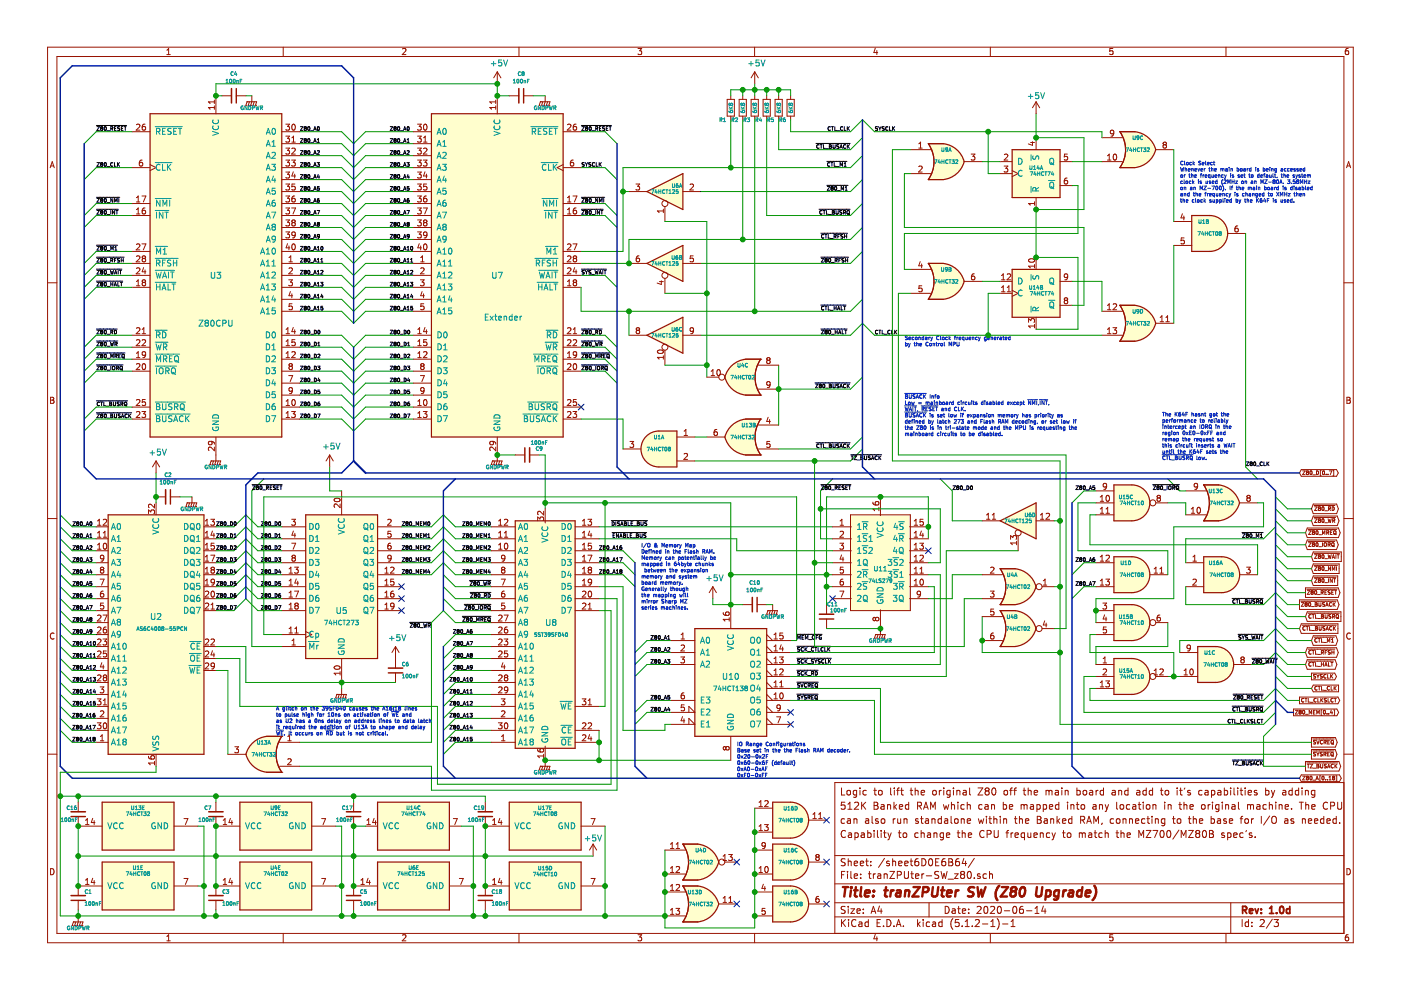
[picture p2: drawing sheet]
<svg xmlns="http://www.w3.org/2000/svg" width="297mm" height="210mm" viewBox="0 0 297 210" stroke-linecap="round" stroke-linejoin="round" font-family="sans-serif">
<g fill="none" stroke="#000" stroke-width=".21">
<path d="M20.4 26.6h6.4M20.5 26.9h.6l-.6 .7h.6M20.5 34.5h.6l-.6 .8h.6M21.3 27l.2-.1 .3 .1M21.3 27l.2 .2M21.3 27h.1M21.5 27.2l-.2 .1 .2 .3h.3l-.2-.4M21.5 34.8l-.2 .2 .2 .3 .3-.1-.2-.4M21.5 27.2h.1M21.5 34.8l-.2-.1 .2-.2h.3l-.2 .3M21.5 34.8h.1M21.8 27h.1"/>
<path d="M21.8 27l-.2 .2M22.2 34.5h.1a.41 .41 0 0 1 .3 .4 .41 .41 0 0 1-.3 .4l-.2-.3zM22.2 26.9h.1a.41 .41 0 0 1 .3 .4 .41 .41 0 0 1-.3 .3l-.2-.3zM22.7 27.7h.6M22.7 35.3h.6M23.5 27.3l.3-.1 .1-.3h-.4v.7M23.7 27.3l.2 .3M23.9 34.5h-.1a.4 .4 0 0 0-.4 .4 .4 .4 0 0 0 .4 .4l.1-.1M24.3 34.5v.8h.3M24.3 27.2h.2M24.6 26.9h-.3v.7h.3M24.9 34.5v.8"/>
<path d="M25 34.8l.3 .5M25.3 34.5l-.4 .4M25.4 26.9h-.3l-.2 .1 .5 .4-.1 .2h-.4M25.7 27.2h.3M26.1 26.9h-.4v.7h.4M26.3 26.9h.5M26.6 26.9v.7M63.7 26.9h.5l-.5 .7h.5M63.7 29.4h.5l-.5 .8h.5M63.7 31.9h.5l-.5 .8h.5M63.7 34.5h.5l-.5 .8h.5M63.7 37h.5l-.5 .8h.5"/>
<path d="M63.7 39.6h.5l-.5 .7h.5M64.5 27h.1M64.5 27l.1 .2M64.5 29.5l.1 .2M64.5 26.9v.1M64.6 29.4l.3 .1-.1 .2M64.6 26.9h.2l.1 .1M64.6 26.9h-.1M64.6 27.2l-.1 .1M64.6 29.4l-.1 .1M64.6 29.8h-.1M64.6 32.3h-.1"/>
<path d="M64.6 34.9h-.1M64.6 32.3l-.1-.2 .1-.2 .3 .1-.1 .3M64.6 34.8l-.1-.1 .1-.2h.3l-.1 .3M64.6 37.3l-.1-.1 .1-.2 .3 .1-.1 .2M64.6 37.3l-.1 .2 .1 .3 .3-.1-.1-.4M64.6 39.9l-.1-.2 .1-.1h.3l-.1 .3M64.6 39.9l-.1 .1 .1 .3h.3l-.1-.4M64.6 27.2h.2M64.6 27.2h.1M64.6 29.7h.2M64.6 29.7v.1M64.6 32.3h.2"/>
<path d="M64.6 32.3h.1M64.6 34.8h.2M64.6 34.8v.1M64.6 37.3h.2M64.6 39.9h.2M64.8 27.2l.1 .1-.1 .3h-.2l-.1-.3M64.8 29.7l.1 .2-.1 .3h-.2l-.1-.4M64.8 32.3l.1 .1-.1 .3h-.2l-.1-.4M64.8 34.8l.1 .2-.1 .3-.2-.1-.1-.3M64.9 27h.1M64.9 27l-.1 .2M65.3 26.9h.1a.41 .41 0 0 1 .3 .4 .41 .41 0 0 1-.3 .3l-.2-.3z"/>
<path d="M65.3 29.5l.1-.1a.41 .41 0 0 1 .3 .4 .41 .41 0 0 1-.3 .4l-.2-.3zM65.3 32l.1-.1a.41 .41 0 0 1 .3 .4 .41 .41 0 0 1-.3 .4l-.2-.3zM65.3 34.5h.1a.41 .41 0 0 1 .3 .4 .41 .41 0 0 1-.3 .4l-.2-.3zM65.3 37.1l.1-.1a.41 .41 0 0 1 .3 .4 .41 .41 0 0 1-.3 .4l-.2-.3zM65.3 39.6h.1a.41 .41 0 0 1 .3 .3 .41 .41 0 0 1-.3 .4l-.2-.3zM65.9 27.7h.5M65.9 30.3h.5M65.9 32.8h.5M65.9 35.3h.5M65.9 37.9h.5M66.5 27.6l.3-.7 .3 .7M66.5 30.2l.3-.8 .3 .8"/>
<path d="M66.5 32.7l.3-.8 .3 .8M66.5 35.3l.3-.8 .3 .8M66.5 37.8l.3-.8 .3 .8M66.6 27.4h.4M66.6 30h.4M66.6 32.5h.4M66.6 35h.4M66.6 37.6h.4M67.2 34.5h.5l-.2 .3 .2 .1v.3h-.5M67.3 32l.3-.1 .1 .3-.5 .5h.5M67.3 30.2h.4M67.3 29.6l.2-.2v.8"/>
<path d="M67.4 26.9a.38 .38 0 0 0-.2 .5 .38 .38 0 0 0 .4 .2v-.7M67.4 26.9h.2M67.4 26.9h.1M67.5 37l-.2 .5h.5M67.6 26.9h.1M67.6 37.3v.5M67.7 39.6h-.4v.3h.3l.1 .4h-.4M82.7 26.9h.6l-.6 .7h.6M82.7 29.4h.6l-.6 .8h.6M82.7 31.9h.6l-.6 .8h.6M82.7 34.5h.6l-.6 .8h.6M82.7 37h.6l-.6 .8h.6"/>
<path d="M82.7 39.6h.6l-.6 .7h.6M83.5 27h.1M83.5 27l.2 .2M83.6 29.5l.1 .2M83.6 26.9l-.1 .1M83.6 29.4l.4 .1-.2 .2M83.6 26.9h.2l.2 .1M83.6 26.9h.1M83.6 32.3h.1M83.6 34.9h.1M83.6 29.4v.1M83.6 29.8h.1"/>
<path d="M83.6 27.2v.1M83.7 32.3l-.2-.2 .2-.2 .3 .1-.2 .3M83.7 34.8l-.2-.1 .2-.2h.3l-.2 .3M83.7 37.3l-.2-.1 .2-.2 .3 .1-.2 .2M83.7 37.3l-.2 .2 .2 .3 .3-.2-.2-.3M83.7 39.9l-.2-.2 .2-.1h.3l-.2 .3M83.7 39.9l-.2 .1 .2 .3 .3-.1-.2-.3M83.7 27.2h.1M83.7 29.7h.1M83.7 32.3h.1M83.7 34.8h.1M83.7 37.3h.1"/>
<path d="M83.7 39.9h.1M83.7 32.3h-.1M83.7 34.8l-.1 .1M83.7 29.7l-.1 .1M83.7 27.2h-.1M83.8 27.2l.2 .1-.2 .3h-.2v-.3M83.8 29.7l.2 .2-.2 .3h-.2v-.4M83.8 32.3l.2 .1-.2 .3h-.2v-.4M83.8 34.8l.2 .2-.2 .3-.2-.1v-.3M84 27h.1M84 27l-.2 .2M84.4 32l.1-.1a.41 .41 0 0 1 .3 .4 .41 .41 0 0 1-.3 .4l-.2-.3z"/>
<path d="M84.4 34.5h.1a.41 .41 0 0 1 .3 .4 .41 .41 0 0 1-.3 .4l-.2-.3zM84.4 37.1l.1-.1a.41 .41 0 0 1 .3 .4 .41 .41 0 0 1-.3 .4l-.2-.3zM84.4 39.6h.1a.41 .41 0 0 1 .3 .3 .41 .41 0 0 1-.3 .4l-.2-.3zM84.4 26.9h.1a.41 .41 0 0 1 .3 .4 .41 .41 0 0 1-.3 .3l-.2-.3zM84.4 29.4h.1a.41 .41 0 0 1 .3 .4 .41 .41 0 0 1-.3 .4l-.2-.3zM84.4 29.4v.1M84.4 26.9h.1M84.9 27.7h.6M84.9 30.3h.6M84.9 32.8h.6M84.9 35.3h.6M84.9 37.9h.6"/>
<path d="M85.6 32.7l.2-.8 .3 .8M85.6 35.3l.2-.8 .3 .8M85.6 37.8l.2-.8 .3 .8M85.6 30.2l.2-.8 .3 .8M85.6 27.6l.2-.7 .3 .7M85.6 27.4h.4M85.6 30h.4M85.6 32.5h.4M85.6 35h.4M85.6 37.6h.4M86.3 34.5h.5l-.3 .3 .2 .1v.3h-.4M86.3 30.2h.5"/>
<path d="M86.3 32l.3-.1 .2 .3-.5 .5h.5M86.3 29.6l.2-.2v.8M86.4 26.9a.38 .38 0 0 0-.1 .5 .38 .38 0 0 0 .3 .2l.1-.7M86.4 26.9h.2M86.4 26.9h.1M86.5 37l-.2 .5h.5M86.6 26.9h.1M86.7 37.3v.5M86.7 39.6h-.4v.3h.4v.4h-.4M123.3 26.6h6.4M123.4 26.9h.5l-.5 .7h.5M123.9 34.5h-.3l-.2 .3a.31 .31 0 0 1 .4 .1 .31 .31 0 0 1 0 .3h-.4"/>
<path d="M124.1 34.5l.2 .4M124.1 27l.2-.1 .3 .1M124.1 27h.1M124.1 27l.2 .2M124.3 27.2l-.2 .1 .2 .3h.3l-.2-.4M124.3 27.2h.1M124.3 34.9v.4M124.6 27l-.2 .2M124.6 27h.1M124.6 34.5l-.3 .4M125 26.9h.1a.41 .41 0 0 1 .3 .4 .41 .41 0 0 1-.3 .3l-.2-.3zM125 26.9h.1"/>
<path d="M125.3 34.5h-.3l-.1 .3a.31 .31 0 0 1 .3 .1 .31 .31 0 0 1 0 .3h-.4M125.5 27.7h.6M126.1 34.5a.35 .35 0 0 0-.5 .4 .35 .35 0 0 0 .5 .3M126.3 27.3l.4-.1v-.3h-.4v.7M126.4 34.5v.8h.4M126.5 27.3l.2 .3M127 34.5v.8M127.1 27.2h.2M127.2 34.8l.3 .5M127.4 26.9h-.3v.7h.3M127.5 34.5l-.5 .4M128.2 26.9h-.3l-.2 .1 .5 .4-.1 .2h-.4"/>
<path d="M128.5 27.2h.3M128.9 26.9h-.4v.7h.4M129.1 26.9h.5M129.4 26.9v.7M173 30.4h7.2M173.6 30.7a.35 .35 0 0 0-.4 .4 .35 .35 0 0 0 .4 .3M173.6 30.7h.1M173.9 30.7h.4M174.1 30.7v.8M174.6 30.7v.8h.4M175 31.5h.6M175.3 39.3h4.5"/>
<path d="M175.3 34.2h4.3M175.4 39.6h.5l-.5 .7h.5M175.8 30.7h.4l-.1 .3 .2 .2-.1 .2-.4 .1zM175.8 31h.3M175.9 34.5a.35 .35 0 0 0-.5 .4 .35 .35 0 0 0 .5 .3M176.1 26.9h-.2a.39 .39 0 0 0-.4 .4 .39 .39 0 0 0 .4 .3h.2M176.2 34.5h.4M176.3 26.9h.4M176.3 39.9l-.1-.2 .1-.1h.3l-.1 .3M176.3 39.9l-.1 .1 .1 .3 .3-.1-.1-.3M176.3 39.9h.2M176.4 34.5v.8"/>
<path d="M176.5 26.9v.7M176.6 30.7v.6l.2 .2 .3-.2v-.6M176.9 34.5v.8h.4M177 26.9v.7h.4M177 39.6h.1a.41 .41 0 0 1 .3 .3 .41 .41 0 0 1-.3 .4l-.2-.3zM177.3 35.3h.6M177.4 27.7h.6M177.9 30.7h-.3l-.2 .3a.31 .31 0 0 1 .4 .1 .31 .31 0 0 1 0 .3h-.4M178.1 31.5l.2-.8 .3 .8M178.1 35.3v-.8l.3 .5 .2-.5v.8M178.1 31.2h.4M178.7 26.9a.35 .35 0 0 0-.5 .4 .35 .35 0 0 0 .5 .3"/>
<path d="M179 35.3h.4M179 34.7l.2-.2v.8M179 26.9v.7h.4M179.2 39.8l.2-.2v.7M179.3 30.7a.35 .35 0 0 0-.5 .4 .35 .35 0 0 0 .5 .3M179.6 26.9v.7M179.6 30.7v.8M179.8 31l.3 .5M179.8 27.2l.3 .4M180.1 26.9l-.5 .4M180.1 30.7l-.5 .4M186.1 26.9h-.3l-.2 .3a.31 .31 0 0 1 .4 .1 .31 .31 0 0 1 0 .3h-.4"/>
<path d="M186.3 26.9l.2 .4M186.5 27.3v.3M186.8 26.9l-.3 .4M187.5 26.9h-.3l-.1 .3a.31 .31 0 0 1 .3 .1 .31 .31 0 0 1 0 .3h-.4M188.3 26.9a.35 .35 0 0 0-.5 .4 .35 .35 0 0 0 .5 .3M188.6 26.9v.7h.4M189.2 26.9v.7M189.4 27.2l.3 .4M189.7 26.9l-.5 .4M20.4 41.8h5M20.4 44.4h4.7M20.4 52h4.5"/>
<path d="M20.4 54.5h5.9M20.4 57.1h5.5M20.4 59.6h5.6M20.5 42.1h.6l-.6 .8h.6M20.5 44.6h.6l-.6 .8h.6M20.5 52.2h.6l-.6 .8h.6M20.5 54.8h.6l-.6 .8h.6M20.5 57.3h.6l-.6 .8h.6M20.5 59.9h.6l-.6 .7h.6M21.3 42.2l.2-.1 .3 .1M21.3 44.8l.2-.2 .3 .2M21.3 52.4l.2-.2 .3 .2"/>
<path d="M21.3 42.2v.1M21.3 44.8h.1M21.3 52.4h.1M21.3 42.3l.2 .1M21.3 44.8l.2 .2M21.3 52.4l.2 .2M21.5 42.4l-.2 .2 .2 .3 .3-.1-.2-.4M21.5 45l-.2 .1 .2 .3 .3-.1-.2-.3M21.5 52.6l-.2 .1 .2 .3h.3l-.2-.4M21.5 55.1l-.2 .2 .2 .3 .3-.1-.2-.4M21.5 57.7l-.2 .1 .2 .3 .3-.1-.2-.3M21.5 55.1l-.2-.1 .2-.2 .3 .1-.2 .2"/>
<path d="M21.5 42.4h.1M21.5 57.7l-.2-.2 .2-.2 .3 .1-.2 .3M21.5 45h.1M21.5 52.6h.1M21.5 55.1h.1M21.5 57.7h.1M21.8 42.2v.1M21.8 44.8h.1M21.8 52.4h.1M21.8 42.3l-.2 .1M21.8 44.8l-.2 .2M21.8 52.4l-.2 .2"/>
<path d="M22.2 52.3l.1-.1a.41 .41 0 0 1 .3 .4 .41 .41 0 0 1-.3 .4l-.2-.3zM22.2 42.2l.1-.1a.41 .41 0 0 1 .3 .4 .41 .41 0 0 1-.3 .4l-.2-.3zM22.2 57.4l.1-.1a.41 .41 0 0 1 .3 .4 .41 .41 0 0 1-.3 .4l-.2-.3zM22.2 54.9l.1-.1a.41 .41 0 0 1 .3 .4 .41 .41 0 0 1-.3 .4l-.2-.3zM22.2 44.7l.1-.1a.41 .41 0 0 1 .3 .4 .41 .41 0 0 1-.3 .4l-.2-.3zM22.2 59.9h.1a.41 .41 0 0 1 .3 .4 .41 .41 0 0 1-.3 .3l-.2-.3zM22.7 43h.6M22.7 45.5h.6M22.7 53.1h.6M22.7 55.6h.6M22.7 58.2h.6M23.4 57.3l.2 .8 .1-.6 .2 .6 .2-.8"/>
<path d="M23.5 55.2h.3l.1-.3-.4-.1v.8M23.5 44.6v.8M23.5 53v-.8l.2 .6 .3-.6v.8M23.5 59.9v.7M23.7 55.2l.2 .4M23.9 42.1v.8l-.4-.8v.8M23.9 59.9v.7M24.3 55.2h.2M24.3 58.1l.2-.8 .3 .8M24.3 42.9v-.8l.3 .5 .2-.5v.8M24.3 44.6v.8l-.5-.8v.8M24.4 53h.4"/>
<path d="M24.4 57.9h.3M24.4 52.5l.2-.3v.8M24.6 44.6h.4M24.6 54.8h-.3v.8M24.8 44.6v.8M25 59.9v.7h.3M25.1 57.3v.8M25.2 42.1v.8M25.3 57.3h.5M25.3 54.8l-.4 .1v.2l.4 .3-.4 .1M25.5 59.9h.5M25.5 57.3v.8"/>
<path d="M25.7 54.8v.8M25.7 55.2h.4M25.7 59.9v.7M26.1 54.8v.8M63.7 42.1h.5l-.5 .8h.5M63.7 44.6h.5l-.5 .8h.5M63.7 47.2h.5l-.5 .8h.5M63.7 49.7h.5l-.5 .8h.5M63.7 52.2h.5l-.5 .8h.5M63.7 54.8h.5l-.5 .8h.5M63.7 57.3h.5l-.5 .8h.5M63.7 59.9h.5l-.5 .7h.5"/>
<path d="M64.5 42.2v.1M64.5 44.8h.1M64.5 47.3h.1M64.5 49.9h.1M64.5 52.4h.1M64.5 42.2l.1-.1 .3 .1M64.5 42.3l.1 .1M64.5 44.8l.1 .2M64.5 47.3l.1 .2M64.5 49.9v.1M64.5 52.4l.1 .2M64.5 50h.1"/>
<path d="M64.5 44.7v.1M64.5 47.2v.1M64.5 49.8v.1M64.5 52.3v.1M64.6 44.7l.2-.1 .1 .2M64.6 44.7h-.1M64.6 47.2h.2l.1 .1M64.6 47.2h-.1M64.6 49.8l.2-.1 .1 .2M64.6 50h.1M64.6 49.8h-.1M64.6 50.1h-.1"/>
<path d="M64.6 52.3l.2-.1 .1 .2M64.6 52.3h-.1M64.6 52.6h-.1M64.6 55.2h-.1M64.6 57.7h-.1M64.6 42.4l-.1 .2 .1 .3 .3-.1-.1-.4M64.6 45l-.1 .1 .1 .3 .3-.1-.1-.3M64.6 47.5l-.1 .1 .1 .4 .3-.1-.1-.4M64.6 55.1l-.1-.1 .1-.2 .3 .1-.1 .2M64.6 57.7l-.1-.2 .1-.2 .3 .1-.1 .3M64.6 42.4h.2M64.6 45h.2"/>
<path d="M64.6 47.5h.2M64.6 50h.2M64.6 50v.1M64.6 52.6h.2M64.6 52.6h.1M64.6 55.1h.2M64.6 55.1v.1M64.6 57.7h.2M64.6 57.7h.1M64.8 50l.1 .2-.1 .3h-.2l-.1-.4M64.8 52.6l.1 .1-.1 .3h-.2l-.1-.4M64.8 55.1l.1 .2-.1 .3-.2-.1-.1-.3"/>
<path d="M64.8 57.7l.1 .1-.1 .3h-.2l-.1-.4M64.9 42.2v.1M64.9 44.8h.1M64.9 47.3h.1M64.9 49.9h.1M64.9 52.4h.1M64.9 42.3l-.1 .1M64.9 44.8l-.1 .2M64.9 47.3l-.1 .2M64.9 49.9l-.1 .1M64.9 52.4l-.1 .2M65.3 42.2l.1-.1a.41 .41 0 0 1 .3 .4 .41 .41 0 0 1-.3 .4l-.2-.3z"/>
<path d="M65.3 44.7l.1-.1a.41 .41 0 0 1 .3 .4 .41 .41 0 0 1-.3 .4l-.2-.3zM65.3 47.2h.1a.41 .41 0 0 1 .3 .4 .41 .41 0 0 1-.3 .4l-.2-.4zM65.3 52.3l.1-.1a.41 .41 0 0 1 .3 .4 .41 .41 0 0 1-.3 .4l-.2-.3zM65.3 54.9l.1-.1a.41 .41 0 0 1 .3 .4 .41 .41 0 0 1-.3 .4l-.2-.3zM65.3 57.4l.1-.1a.41 .41 0 0 1 .3 .4 .41 .41 0 0 1-.3 .4l-.2-.3zM65.3 59.9h.1a.41 .41 0 0 1 .3 .4 .41 .41 0 0 1-.3 .3l-.2-.3zM65.4 49.8v-.1a.41 .41 0 0 1 .3 .4 .41 .41 0 0 1-.3 .4l-.2-.3zM65.9 40.4h.5M65.9 43h.5M65.9 45.5h.5M65.9 48h.5M65.9 50.6h.5"/>
<path d="M65.9 53.1h.5M65.9 55.6h.5M65.9 58.2h.5M66.5 40.3l.3-.7 .3 .7M66.5 42.9l.3-.8 .3 .8M66.5 45.4l.3-.8 .3 .8M66.5 48l.3-.8 .3 .8M66.5 50.5l.3-.8 .3 .8M66.5 53l.3-.8 .3 .8M66.5 55.6l.3-.8 .3 .8M66.5 58.1l.3-.8 .3 .8M66.6 40.1h.4"/>
<path d="M66.6 42.6h.4M66.6 45.2h.4M66.6 47.7h.4M66.6 50.3h.4M66.6 52.8h.4M66.6 55.3h.4M66.6 57.9h.4M67.2 44.6h.6l-.4 .8M67.3 47.3h.1M67.3 52.5l.2-.3v.8M67.3 55l.2-.2v.8M67.3 57.5l.2-.2v.8"/>
<path d="M67.3 47.3l.1-.1 .3 .1M67.3 47.3l.1 .2M67.3 53h.4M67.3 55.6h.4M67.3 58.1h.4M67.4 47.5l-.1 .1 .1 .4 .3-.2-.1-.3M67.4 47.5h.2M67.6 42.1l-.3 .2v.4l.1 .2 .3-.1-.1-.4-.3 .1M67.7 47.3h.1M67.7 50l-.3 .2-.1-.4 .3-.1 .1 .2v.4l-.3 .2M67.7 47.3l-.1 .2M68 59.9h.5l-.3 .3 .3 .1-.1 .3h-.4"/>
<path d="M68 57.4l.3-.1 .2 .2-.5 .6h.5M68 55.6h.5M68 55l.2-.2v.8M68.1 52.3l.1-.1a.43 .43 0 0 1 .3 .4 .43 .43 0 0 1-.3 .4l-.2-.3zM82.7 49.7h.6l-.6 .8h.6M82.7 52.2h.6l-.6 .8h.6M82.7 54.8h.6l-.6 .8h.6M82.7 42.1h.6l-.6 .8h.6M82.7 44.6h.6l-.6 .8h.6M82.7 47.2h.6l-.6 .8h.6M82.7 57.3h.6l-.6 .8h.6M82.7 59.9h.6l-.6 .7h.6"/>
<path d="M83.5 42.2v.1M83.5 44.8h.1M83.5 47.3h.1M83.5 49.9h.1M83.5 52.4h.1M83.5 42.2l.2-.1 .3 .1M83.5 42.3l.2 .1M83.5 44.8l.2 .2M83.5 47.3l.2 .2M83.5 49.9l.1 .1M83.5 52.4l.2 .2M83.6 44.7l-.1 .1"/>
<path d="M83.6 47.2l-.1 .1M83.6 50h.1M83.6 49.8l-.1 .1M83.6 52.3l-.1 .1M83.6 44.7l.2-.1 .2 .2M83.6 47.2h.2l.2 .1M83.6 49.8l.2-.1 .2 .2M83.6 52.3l.2-.1 .2 .2M83.6 49.8h.1M83.6 44.7h.1M83.6 47.2h.1M83.6 50.1h.1"/>
<path d="M83.6 52.3h.1M83.6 52.6h.1M83.6 55.2h.1M83.6 57.7h.1M83.7 55.1l-.2-.1 .2-.2 .3 .1-.2 .2M83.7 42.4l-.2 .2 .2 .3 .3-.1-.2-.4M83.7 45l-.2 .1 .2 .3 .3-.1-.2-.3M83.7 47.5l-.2 .1 .2 .4 .3-.2-.2-.3M83.7 57.7l-.2-.2 .2-.2 .3 .1-.2 .3M83.7 42.4h.1M83.7 45h.1M83.7 47.5h.1"/>
<path d="M83.7 50h.1M83.7 52.6h.1M83.7 55.1h.1M83.7 57.7h.1M83.7 50l-.1 .1M83.7 52.6h-.1M83.7 55.1l-.1 .1M83.7 57.7h-.1M83.8 50l.2 .2-.2 .3h-.2v-.4M83.8 52.6l.2 .1-.2 .3h-.2v-.4M83.8 55.1l.2 .2-.2 .3-.2-.1v-.3M83.8 57.7l.2 .1-.2 .3h-.2v-.4"/>
<path d="M84 42.2v.1M84 44.8h.1M84 47.3h.1M84 49.9h.1M84 52.4h.1M84 42.3l-.2 .1M84 44.8l-.2 .2M84 47.3l-.2 .2M84 49.9l-.2 .1M84 52.4l-.2 .2M84.4 44.7l.1-.1a.41 .41 0 0 1 .3 .4 .41 .41 0 0 1-.3 .4l-.2-.3zM84.4 47.2h.1a.41 .41 0 0 1 .3 .4 .41 .41 0 0 1-.3 .4l-.2-.4z"/>
<path d="M84.4 54.9l.1-.1a.41 .41 0 0 1 .3 .4 .41 .41 0 0 1-.3 .4l-.2-.3zM84.4 42.2l.1-.1a.41 .41 0 0 1 .3 .4 .41 .41 0 0 1-.3 .4l-.2-.3zM84.4 57.4l.1-.1a.41 .41 0 0 1 .3 .4 .41 .41 0 0 1-.3 .4l-.2-.3zM84.4 59.9h.1a.41 .41 0 0 1 .3 .4 .41 .41 0 0 1-.3 .3l-.2-.3zM84.4 49.8l.1-.1a.41 .41 0 0 1 .3 .4 .41 .41 0 0 1-.3 .4l-.2-.3zM84.4 52.3l.1-.1a.41 .41 0 0 1 .3 .4 .41 .41 0 0 1-.3 .4l-.2-.3zM84.4 44.7h.1M84.4 47.2h.1M84.4 49.8h.1M84.4 52.3h.1M84.9 40.4h.6M84.9 43h.6"/>
<path d="M84.9 45.5h.6M84.9 48h.6M84.9 50.6h.6M84.9 53.1h.6M84.9 55.6h.6M84.9 58.2h.6M85.6 40.3l.2-.7 .3 .7M85.6 42.9l.2-.8 .3 .8M85.6 45.4l.2-.8 .3 .8M85.6 48l.2-.8 .3 .8M85.6 50.5l.2-.8 .3 .8M85.6 53l.2-.8 .3 .8"/>
<path d="M85.6 55.6l.2-.8 .3 .8M85.6 58.1l.2-.8 .3 .8M85.6 40.1h.4M85.6 42.6h.4M85.6 45.2h.4M85.6 47.7h.4M85.6 50.3h.4M85.6 52.8h.4M85.6 55.3h.4M85.6 57.9h.4M86.3 44.6h.5l-.3 .8M86.3 47.3l.2-.1 .3 .1"/>
<path d="M86.3 53h.5M86.3 55.6h.5M86.3 58.1h.5M86.3 52.5l.2-.3v.8M86.3 47.3h.1M86.3 47.3l.2 .2M86.3 55l.2-.2v.8M86.3 57.5l.2-.2v.8M86.5 47.5l-.2 .1 .2 .4 .3-.2-.2-.3M86.5 47.5h.1M86.7 42.1l-.4 .2v.4l.2 .2 .2-.1v-.4l-.4 .1M86.8 50l-.4 .2-.1-.4 .3-.1 .2 .2-.1 .4-.3 .2"/>
<path d="M86.8 47.3h.1M86.8 47.3l-.2 .2M87 59.9h.5l-.2 .3 .2 .1-.1 .3h-.4M87.1 55l.2-.2v.8M87.1 55.6h.4M87.1 57.4l.3-.1 .1 .2-.5 .6h.5M87.1 52.3l.2-.1a.43 .43 0 0 1 .2 .4 .43 .43 0 0 1-.2 .4l-.2-.3zM123.3 41.8h4.9M123.3 44.4h4.6M123.3 57.1h5.3M123.4 42.1h.5l-.5 .8h.5M123.4 44.6h.5l-.5 .8h.5"/>
<path d="M123.9 57.4l-.3-.1-.2 .3a.31 .31 0 0 1 .4 .1 .31 .31 0 0 1 0 .4h-.4M124.1 57.3l.2 .4M124.1 44.8l.2-.2 .3 .2M124.1 42.2l.2-.1 .3 .1M124.1 42.2v.1M124.1 44.8h.1M124.1 42.3l.2 .1M124.1 44.8l.2 .2M124.3 42.4l-.2 .2 .2 .3 .3-.1-.2-.4M124.3 45l-.2 .1 .2 .3 .3-.1-.2-.3M124.3 42.4h.1M124.3 45h.1"/>
<path d="M124.3 57.7v.4M124.6 42.3l-.2 .1M124.6 44.8l-.2 .2M124.6 57.3l-.3 .4M124.6 42.2v.1M124.6 44.8h.1M125 42.2l.1-.1a.41 .41 0 0 1 .3 .4 .41 .41 0 0 1-.3 .4l-.2-.3zM125 44.7l.1-.1a.41 .41 0 0 1 .3 .4 .41 .41 0 0 1-.3 .4l-.2-.3zM125 44.7h.1M125.3 57.4l-.3-.1-.1 .3a.31 .31 0 0 1 .3 .1 .31 .31 0 0 1 0 .4h-.4M125.4 58.2h.6M125.5 43h.6"/>
<path d="M125.5 45.5h.6M126.1 57.3l.2 .8 .2-.6 .1 .6 .2-.8M126.3 44.6v.8M126.7 42.1v.8l-.4-.8v.8M127 58.1l.3-.8 .2 .8M127.1 57.9h.3M127.1 42.9v-.8l.3 .5 .2-.5v.8M127.1 44.6v.8l-.4-.8v.8M127.4 44.6h.4M127.6 44.6v.8M127.8 57.3v.8M128 42.1v.8"/>
<path d="M128.1 57.3h.4M128.3 57.3v.8M173.6 44.4h6.6M174 54.5h5.9M174 49.5h5.7M174.1 54.8h.6l-.6 .8h.6M174.3 44.7l-.2-.1a.4 .4 0 0 0-.3 .4 .4 .4 0 0 0 .3 .4l.2-.1M174.3 44.7h.1M174.5 44.6h.5M174.6 49.8a.35 .35 0 0 0-.4 .3 .35 .35 0 0 0 .5 .3M174.6 49.8h.1M174.7 44.6v.8"/>
<path d="M174.9 49.7h.4M175 55.2h.1M175.1 55.1l-.2-.1 .2-.2 .2 .1-.1 .2M175.1 55.1h.1M175.1 55.1l-.1 .1M175.1 49.7v.8M175.2 55.1l.2 .2-.2 .3-.2-.1v-.3M175.2 44.6v.8h.4M175.6 49.7v.8h.4M175.7 45.5h.6M175.8 54.9l.1-.1a.41 .41 0 0 1 .2 .4 .41 .41 0 0 1-.2 .4l-.2-.3zM176.1 50.6h.5"/>
<path d="M176.3 55.6h.6M176.5 44.6l.3 .1-.1 .3 .2 .2-.1 .2h-.3zM176.5 45h.2M176.8 50.1h.4l.1-.3-.5-.1v.8M177 50.1l.3 .4M177.1 55.2h.3l.1-.3-.4-.1v.8M177.3 44.6v.7l.1 .1 .3-.1v-.7M177.3 55.2l.2 .4M177.6 40.4h.5M177.6 50.1h.3M177.9 55.2h.2M178 49.7h-.4v.8"/>
<path d="M178.2 54.8h-.3v.8M178.3 40.3v-.7l.3 .5 .3-.5v.7M178.5 44.7l-.3-.1-.1 .3a.31 .31 0 0 1 .3 .1 .31 .31 0 0 1 0 .4h-.4M178.7 49.8l-.3-.1-.1 .3a.31 .31 0 0 1 .3 .1 .31 .31 0 0 1 0 .4h-.3M178.9 54.8l-.4 .1v.2l.4 .3-.4 .1M179 45l.3 .4M179.1 50.1h.4M179.1 49.7v.8M179.2 40.3h.4M179.2 44.7l-.4-.1v.8M179.2 44.7h.1M179.2 44.7v.3h-.4"/>
<path d="M179.3 55.2h.4M179.3 54.8v.8M179.5 49.7v.8M179.6 44.7h.5l-.1 .7-.4-.1zM179.7 45.2l.4 .3M179.7 54.8v.8M20.4 69.8h4.5M20.4 72.3h4.6M20.4 74.8h6.1M20.4 77.4h5.7M20.5 70h.6l-.6 .8h.6M20.5 72.6h.6l-.6 .7h.6"/>
<path d="M20.5 75.1h.6l-.6 .8h.6M20.5 77.6h.6l-.6 .8h.6M21.3 70.2l.2-.2 .3 .2M21.3 72.7l.2-.1 .3 .1M21.3 75.2l.2-.1 .3 .1M21.3 70.2h.1M21.3 72.7h.1M21.3 75.2v.1M21.3 70.2l.2 .1M21.3 72.7l.2 .2M21.3 75.3l.2 .1M21.5 70.3l-.2 .2 .2 .3 .3-.1-.2-.4"/>
<path d="M21.5 70.3h.1M21.5 72.9l-.2 .1 .2 .3 .3-.1-.2-.3M21.5 72.9h.1M21.5 75.4l-.2 .2 .2 .3 .3-.1-.2-.4M21.5 75.4h.1M21.5 78l-.2-.2 .2-.2 .3 .1-.2 .3M21.5 78l-.2 .1 .2 .3 .3-.1-.2-.3M21.5 78h.1M21.5 60.2l-.2-.2 .2-.1h.3l-.2 .3M21.5 60.2l-.2 .1 .2 .3h.3l-.2-.4M21.5 60.2h.1M21.8 70.2l-.2 .1"/>
<path d="M21.8 70.2h.1M21.8 72.7h.1M21.8 75.2v.1M21.8 72.7l-.2 .2M21.8 75.3l-.2 .1M22.2 70.1l.1-.1a.41 .41 0 0 1 .3 .4 .41 .41 0 0 1-.3 .4l-.2-.3zM22.2 75.2l.1-.1a.41 .41 0 0 1 .3 .4 .41 .41 0 0 1-.3 .4l-.2-.3zM22.2 77.7l.1-.1a.41 .41 0 0 1 .3 .4 .41 .41 0 0 1-.3 .4l-.2-.3zM22.2 72.6h.1a.41 .41 0 0 1 .3 .3 .41 .41 0 0 1-.3 .4l-.2-.3zM22.7 70.9h.6M22.7 73.4h.6M22.7 76h.6"/>
<path d="M22.7 78.5h.6M22.7 60.7h.6M23.4 72.6l.2 .7 .1-.5 .2 .5 .2-.7M23.5 70.4h.3l.1-.3-.4-.1v.8M23.5 75.9v-.8l.2 .5 .3-.5v.8M23.5 77.6v.8M23.5 60.2h.4M23.7 70.4l.2 .4M23.8 77.7h.5l-.1 .7-.4-.1zM24.2 60.6l.3-.7 .2 .7M24.3 70a.4 .4 0 0 1 .4 .4 .4 .4 0 0 1-.4 .4zM24.3 60.4h.3"/>
<path d="M24.4 73l.4-.1v-.3h-.4v.7M24.4 75.5h.4v-.3l-.4-.1v.8M24.6 73l.2 .3M24.6 75.5l.2 .4M24.9 78l.2 .4M25.1 77.7l-.4-.1v.8M25.1 77.7h.1M25.1 77.7v.3h-.4M25.2 75.5h.2M25.5 77.7h.4v.7l-.4-.1zM25.5 75.1h-.3v.8h.3M25.6 78.2l.4 .3"/>
<path d="M25.9 75.2h.4v.7l-.4-.1zM26 75.7l.4 .3M63.7 70h.5l-.5 .8h.5M63.7 72.6h.5l-.5 .7h.5M63.7 75.1h.5l-.5 .8h.5M63.7 77.6h.5l-.5 .8h.5M63.7 62.4h.5l-.5 .8h.5M63.7 64.9h.5l-.5 .8h.5M64.5 70.2l.1 .1M64.5 65.1h.1M64.5 70.2h.1M64.5 72.7h.1"/>
<path d="M64.5 75.2v.1M64.5 72.7l.1 .2M64.5 75.3l.1 .1M64.5 65.1l.1-.2 .3 .2M64.5 65.1l.1 .2M64.5 77.7l.1 .3M64.5 70.1v.1M64.5 72.6v.1M64.5 75.2h.1M64.5 65.6l.1 .1M64.6 70.1l.2-.1 .1 .2M64.6 70.1h-.1"/>
<path d="M64.6 77.7h.3l-.1 .3M64.6 72.6h.2l.1 .1M64.6 72.6h-.1M64.6 72.9l-.1 .1M64.6 75.1h.2l.1 .1M64.6 75.1l-.1 .1M64.6 75.5h-.1M64.6 77.7h-.1M64.6 78h-.1M64.6 60.2l-.1 .1M64.6 70.3l-.1 .2 .1 .3 .3-.1-.1-.4M64.6 60.2l-.1-.2 .1-.1h.3l-.1 .3"/>
<path d="M64.6 62.7l-.1-.1 .1-.2 .3 .1-.1 .2M64.6 62.7l-.1 .2 .1 .3 .3-.1-.1-.4M64.6 65.3l-.1 .1v.2M64.6 70.3h.2M64.6 72.9h.2M64.6 72.9h.1M64.6 75.4h.2M64.6 75.4v.1M64.6 78h.2M64.6 78h.1M64.6 60.2h.2M64.6 60.2h.1"/>
<path d="M64.6 62.7h.2M64.6 65.3h.2M64.8 60.2l.1 .1-.1 .3h-.2l-.1-.3M64.8 72.9l.1 .1-.1 .3h-.2l-.1-.3M64.8 75.4l.1 .2-.1 .3h-.2l-.1-.4M64.8 78l.1 .1-.1 .3h-.2l-.1-.4M64.8 65.3l.1 .3-.3 .1M64.9 65.1h.1M64.9 70.2h.1M64.9 72.7h.1M64.9 75.2v.1M64.9 70.2l-.1 .1"/>
<path d="M64.9 72.7l-.1 .2M64.9 75.3l-.1 .1M64.9 65.1l-.1 .2M65.3 70.1l.1-.1a.41 .41 0 0 1 .3 .4 .41 .41 0 0 1-.3 .4l-.2-.3zM65.3 62.5l.1-.1a.41 .41 0 0 1 .3 .4 .41 .41 0 0 1-.3 .4l-.2-.3zM65.3 65l.1-.1a.41 .41 0 0 1 .3 .4 .41 .41 0 0 1-.3 .4l-.2-.3zM65.3 75.2l.1-.1a.41 .41 0 0 1 .3 .4 .41 .41 0 0 1-.3 .4l-.2-.3zM65.3 77.7l.1-.1a.41 .41 0 0 1 .3 .4 .41 .41 0 0 1-.3 .4l-.2-.3zM65.4 72.6a.41 .41 0 0 1 .3 .3 .41 .41 0 0 1-.3 .4l-.2-.3zM65.9 70.9h.5M65.9 73.4h.5M65.9 76h.5"/>
<path d="M65.9 78.5h.5M65.9 60.7h.5M65.9 63.3h.5M65.9 65.8h.5M66.5 60.6l.3-.7 .3 .7M66.5 63.2l.3-.8 .3 .8M66.5 65.7l.3-.8 .3 .8M66.6 60.4h.4M66.6 63h.4M66.6 65.5h.4M66.6 70a.4 .4 0 0 1 .5 .4 .4 .4 0 0 1-.5 .4zM66.6 72.6a.4 .4 0 0 1 .5 .3 .4 .4 0 0 1-.5 .4z"/>
<path d="M66.6 75.1a.4 .4 0 0 1 .5 .4 .4 .4 0 0 1-.5 .4zM66.6 77.6a.4 .4 0 0 1 .5 .4 .4 .4 0 0 1-.5 .4zM67.3 60.1l.2-.2v.7M67.3 62.6l.2-.2v.8M67.3 65.2l.2-.3v.8M67.3 60.6h.4M67.3 63.2h.4M67.3 65.7h.4M67.4 77.6h.4l-.2 .3 .2 .2v.3l-.4-.1M67.4 75.2l.3-.1 .1 .2-.4 .6h.4M67.4 73.3h.4M67.4 72.8l.2-.2v.7"/>
<path d="M67.5 70.1l.1-.1a.41 .41 0 0 1 .2 .4 .41 .41 0 0 1-.2 .4l-.2-.3zM68.2 62.4l-.2 .5h.5M68.4 62.7v.5M68.4 64.9h-.3l-.1 .4h.4l.1 .3-.2 .1-.3-.1M82.7 70h.6l-.6 .8h.6M82.7 72.6h.6l-.6 .7h.6M82.7 75.1h.6l-.6 .8h.6M82.7 77.6h.6l-.6 .8h.6M82.7 62.4h.6l-.6 .8h.6M82.7 64.9h.6l-.6 .8h.6M83.5 70.2l.2 .1M83.5 65.1h.1"/>
<path d="M83.5 70.2h.1M83.5 72.7h.1M83.5 75.2v.1M83.5 72.7l.2 .2M83.5 75.3l.2 .1M83.5 65.1l.2 .2M83.5 65.1l.2-.2 .3 .2M83.6 77.7l.1 .3M83.6 70.1l-.1 .1M83.6 72.6l-.1 .1M83.6 75.2h-.1M83.6 65.6v.1"/>
<path d="M83.6 70.1l.2-.1 .2 .2M83.6 72.6h.2l.2 .1M83.6 70.1h.1M83.6 77.7h.4l-.2 .3M83.6 75.1h.2l.2 .1M83.6 72.6h.1M83.6 72.9v.1M83.6 75.1v.1M83.6 75.5h.1M83.6 77.7h.1M83.6 78h.1M83.6 60.2v.1"/>
<path d="M83.7 70.3l-.2 .2 .2 .3 .3-.2-.2-.3M83.7 70.3h.1M83.7 60.2l-.2-.2 .2-.1h.3l-.2 .3M83.7 72.9h.1M83.7 62.7l-.2-.1 .2-.2 .3 .1-.2 .2M83.7 62.7l-.2 .2 .2 .3 .3-.1-.2-.4M83.7 65.3l-.2 .1 .1 .2M83.7 75.4h.1M83.7 78h.1M83.7 75.4l-.1 .1M83.7 72.9h-.1M83.7 78h-.1"/>
<path d="M83.7 60.2h.1M83.7 62.7h.1M83.7 65.3h.1M83.7 60.2h-.1M83.8 72.9l.2 .1-.2 .3h-.2v-.3M83.8 60.2l.2 .1-.2 .3h-.2v-.3M83.8 75.4l.2 .2-.2 .3h-.2v-.4M83.8 78l.2 .1-.2 .3h-.2v-.4M83.8 65.3l.2 .3-.4 .1M84 65.1h.1M84 70.2h.1M84 72.7h.1"/>
<path d="M84 75.2v.1M84 70.2l-.2 .1M84 72.7l-.2 .2M84 75.3l-.2 .1M84 65.1l-.2 .2M84.4 62.5l.1-.1a.41 .41 0 0 1 .3 .4 .41 .41 0 0 1-.3 .4l-.2-.3zM84.4 65l.1-.1a.41 .41 0 0 1 .3 .4 .41 .41 0 0 1-.3 .4l-.2-.3zM84.4 65.6v.1M84.4 70.1l.1-.1a.41 .41 0 0 1 .3 .4 .41 .41 0 0 1-.3 .4l-.2-.3zM84.4 72.6h.1a.41 .41 0 0 1 .3 .3 .41 .41 0 0 1-.3 .4l-.2-.3zM84.4 75.1h.1a.41 .41 0 0 1 .3 .4 .41 .41 0 0 1-.3 .4l-.2-.3zM84.4 77.7l.1-.1a.41 .41 0 0 1 .3 .4 .41 .41 0 0 1-.3 .4l-.2-.3z"/>
<path d="M84.4 70.1h.1M84.4 72.6h.1M84.4 75.1v.1M84.4 77.7h.1M84.9 70.9h.6M84.9 73.4h.6M84.9 76h.6M84.9 78.5h.6M84.9 60.7h.6M84.9 63.3h.6M84.9 65.8h.6M85.6 60.6l.2-.7 .3 .7"/>
<path d="M85.6 63.2l.2-.8 .3 .8M85.6 65.7l.2-.8 .3 .8M85.6 60.4h.4M85.6 63h.4M85.6 65.5h.4M85.7 70a.4 .4 0 0 1 .4 .4 .4 .4 0 0 1-.4 .4zM85.7 72.6a.4 .4 0 0 1 .4 .3 .4 .4 0 0 1-.4 .4zM85.7 75.1a.4 .4 0 0 1 .4 .4 .4 .4 0 0 1-.4 .4zM85.7 77.6a.4 .4 0 0 1 .4 .4 .4 .4 0 0 1-.4 .4zM86.3 60.1l.2-.2v.7M86.3 60.6h.5M86.3 63.2h.5"/>
<path d="M86.3 65.7h.5M86.3 62.6l.2-.2v.8M86.3 65.2l.2-.3v.8M86.4 77.6h.5l-.3 .3 .3 .2-.1 .3-.4-.1M86.4 73.3h.5M86.4 72.8l.2-.2v.7M86.5 70.1l.1-.1a.41 .41 0 0 1 .3 .4 .41 .41 0 0 1-.3 .4l-.2-.3zM86.8 75.1l-.4 .1M86.8 75.1v.1M86.8 75.2v.2l-.4 .5h.5M87.1 65.6l.3 .1M87.3 62.4l-.2 .5h.4"/>
<path d="M87.4 62.7v.5M87.5 64.9h-.4v.4h.3l.1 .3M87.5 65.6l-.1 .1M123.3 69.8h4.4M123.3 72.3h4.5M123.3 74.8h6M123.3 77.4h5.6M123.4 70h.5l-.5 .8h.5M123.4 72.6h.5l-.5 .7h.5M123.4 75.1h.5l-.5 .8h.5M123.4 77.6h.5l-.5 .8h.5M124.1 70.2l.2-.2 .3 .2"/>
<path d="M124.1 72.7l.2-.1 .3 .1M124.1 75.2l.2-.1 .3 .1M124.1 70.2l.2 .1M124.1 70.2h.1M124.1 72.7h.1M124.1 75.2v.1M124.1 72.7l.2 .2M124.1 75.3l.2 .1M124.3 70.3l-.2 .2 .2 .3 .3-.2-.2-.3M124.3 70.3h.1M124.3 72.9l-.2 .1 .2 .3 .3-.1-.2-.3M124.3 72.9h.1"/>
<path d="M124.3 75.4l-.2 .2 .2 .3 .3-.1-.2-.4M124.3 75.4h.1M124.3 78l-.2-.2 .2-.2 .3 .1-.2 .3M124.3 78l-.2 .1 .2 .3 .3-.1-.2-.3M124.3 78h.1M124.6 70.2h.1M124.6 72.7h.1M124.6 75.2v.1M124.6 70.2l-.2 .1M124.6 72.7l-.2 .2M124.6 75.3l-.2 .1M125 70.1l.1-.1a.41 .41 0 0 1 .3 .4 .41 .41 0 0 1-.3 .4l-.2-.3z"/>
<path d="M125 72.6h.1a.41 .41 0 0 1 .3 .3 .41 .41 0 0 1-.3 .4l-.2-.3zM125 75.1h.1a.41 .41 0 0 1 .3 .4 .41 .41 0 0 1-.3 .4l-.2-.3zM125 77.7l.1-.1a.41 .41 0 0 1 .3 .4 .41 .41 0 0 1-.3 .4l-.2-.3zM125 70.1h.1M125 72.6h.1M125 75.1v.1M125 77.7h.1M125.5 70.9h.6M125.5 73.4h.6M125.5 76h.6M125.5 78.5h.6M126.2 72.6l.2 .7 .2-.5 .1 .5 .2-.7"/>
<path d="M126.3 70.4h.4v-.3l-.4-.1v.8M126.3 75.9v-.8l.3 .5 .2-.5v.8M126.3 77.6v.8M126.5 70.4l.2 .4M126.7 77.7h.4l-.1 .7-.3-.1zM127.1 70a.4 .4 0 0 1 .4 .4 .4 .4 0 0 1-.4 .4zM127.4 73l.2 .3M127.4 75.5l.2 .4M127.6 72.6h-.4v.7M127.6 75.1h-.4v.8M127.6 72.6h.1M127.6 75.1v.1"/>
<path d="M127.6 72.6v.3l-.4 .1M127.6 75.2v.3h-.4M127.7 78l.3 .4M127.9 77.7l-.4-.1v.8M127.9 77.7h.1M127.9 77.7v.3h-.4M128 75.5h.2M128.3 77.7h.4v.7l-.4-.1zM128.4 75.1h-.4v.8h.4M128.4 78.2l.4 .3M128.7 75.2h.4v.7l-.4-.1zM128.8 75.7l.4 .3"/>
<path d="M174 69.8h5.6M174 64.7h5.4M174.1 70h.6l-.6 .8h.6M174.7 65a.36 .36 0 0 0-.5 .3 .36 .36 0 0 0 .4 .4M174.7 65.6l-.1 .1M174.9 64.9h.4M174.9 70.2l.2 .1M174.9 70.2h.1M175 70.1l-.1 .1M175 70.1l.2-.1 .2 .2M175 70.1h.1M175.1 70.3l-.2 .2 .2 .3 .2-.1-.1-.4"/>
<path d="M175.1 70.3h.1M175.1 64.9v.8M175.4 70.2h.1M175.4 70.2l-.2 .1M175.6 64.9v.8h.4M175.8 70.1l.1-.1a.41 .41 0 0 1 .2 .4 .41 .41 0 0 1-.2 .4l-.2-.3zM175.8 70.1h.1M176.1 65.8h.5M176.3 70.9h.6M176.8 64.9v.8M176.8 65.3h.5M177.1 70v.8"/>
<path d="M177.1 70.4h.4M177.3 64.9v.8M177.5 70v.8M177.6 65.7l.2-.8 .3 .8M177.6 65.5h.4M177.8 70.8l.2-.8 .3 .8M177.9 70.6h.3M178.3 64.9v.8h.4M178.6 70v.8h.3M178.9 64.9h.4M179.1 70h.4M179.1 64.9v.8"/>
<path d="M179.3 70v.8M186.1 70.1a.35 .35 0 0 0-.5 .3 .35 .35 0 0 0 .5 .3M186.3 70h.5M186.5 70v.8M187 70v.8h.4M187.5 70.9h.6M188.7 70.1l-.1-.1a.39 .39 0 0 0-.4 .4 .39 .39 0 0 0 .4 .4l.1-.1M188.7 70.1h.1M189.1 70v.8h.3M189.7 70v.8M189.8 70.3l.3 .5M190.1 70l-.4 .5"/>
<path d="M20.4 85h6.6M20.4 87.5h7.5M20.5 87.8h.6l-.6 .8h.6M21.1 85.3a.35 .35 0 0 0-.5 .3 .35 .35 0 0 0 .5 .4M21.3 85.2h.5M21.3 87.9l.2-.1 .3 .1M21.3 87.9v.1M21.3 88l.2 .1M21.5 88.1l-.2 .2 .2 .3 .3-.1-.2-.4M21.5 88.1h.1M21.5 85.2v.8M21.8 88l-.2 .1"/>
<path d="M21.8 87.9v.1M22 85.2v.8h.4M22.2 87.9l.1-.1a.41 .41 0 0 1 .3 .4 .41 .41 0 0 1-.3 .4l-.2-.3zM22.5 86.1h.6M22.7 88.6h.6M23.3 85.2l.4 .2-.2 .2 .2 .2-.1 .2h-.3zM23.3 85.6h.2M23.5 87.8l.4 .1-.2 .3 .2 .1-.1 .2-.3 .1zM23.5 88.2h.2M24 85.2v.7l.2 .1h.3v-.8M24.3 87.8l.1 .8 .3-.1v-.7M25.3 85.3h-.4v.2l.4 .4-.2 .1h-.3"/>
<path d="M25.5 87.8l-.4 .1v.2l.4 .3-.4 .1M25.6 85.7l.4-.1v-.3l-.4-.1v.8M25.7 88.6l.3-.8 .3 .8M25.8 85.7l.3 .3M25.8 88.3h.4M26.4 85.3h.4l.1 .5-.2 .2-.3-.1zM26.5 85.9l.3 .1M26.8 86l.1 .1M27 87.9a.35 .35 0 0 0-.5 .3 .35 .35 0 0 0 .5 .3M27.3 87.8v.8M27.4 88.1l.4 .5M27.8 87.8l-.5 .4"/>
<path d="M63.7 80.2h.5l-.5 .8h.5M63.7 82.7h.5l-.5 .8h.5M63.7 85.2h.5l-.5 .8h.5M63.7 87.8h.5l-.5 .8h.5M64.5 87.9v.1M64.5 87.9l.1-.1 .3 .1M64.5 88l.1 .1M64.6 80.5l-.1 .1M64.6 83.1h-.1M64.6 80.5l-.1-.2 .1-.1h.3l-.1 .3M64.6 83l-.1-.1 .1-.2 .3 .1-.1 .2M64.6 85.6l-.1-.2 .1-.2 .3 .1-.1 .3"/>
<path d="M64.6 85.6l-.1 .1 .1 .3h.3l-.1-.4M64.6 88.1l-.1 .2 .1 .3 .3-.1-.1-.4M64.6 80.5h.2M64.6 80.5h.1M64.6 83h.2M64.6 83v.1M64.6 85.6h.2M64.6 88.1h.2M64.8 80.5l.1 .2-.1 .3-.2-.1-.1-.3M64.8 83l.1 .2-.1 .3h-.2l-.1-.4M64.9 87.9v.1M64.9 88l-.1 .1"/>
<path d="M65.3 80.2h.1a.41 .41 0 0 1 .3 .4 .41 .41 0 0 1-.3 .4l-.2-.3zM65.3 82.8l.1-.1a.41 .41 0 0 1 .3 .4 .41 .41 0 0 1-.3 .4l-.2-.3zM65.3 85.3l.1-.1a.41 .41 0 0 1 .3 .4 .41 .41 0 0 1-.3 .4l-.2-.3zM65.3 87.9l.1-.1a.41 .41 0 0 1 .3 .4 .41 .41 0 0 1-.3 .4l-.2-.3zM65.9 81h.5M65.9 83.6h.5M65.9 86.1h.5M65.9 88.6h.5M66.6 80.2a.4 .4 0 0 1 .5 .4 .4 .4 0 0 1-.5 .4zM66.6 82.7a.4 .4 0 0 1 .5 .4 .4 .4 0 0 1-.5 .4zM66.6 85.2a.4 .4 0 0 1 .5 .4 .4 .4 0 0 1-.5 .4zM66.6 87.8a.4 .4 0 0 1 .5 .4 .4 .4 0 0 1-.5 .4z"/>
<path d="M67.4 87.8h.5l-.4 .8M67.6 80.1l-.2 .6h.5M67.8 85.2l-.3 .1-.1 .3 .1 .4h.3v-.4l-.4 .1M67.8 80.4v.6M67.8 82.7h-.4v.4l.4-.1v.3l-.1 .2-.3-.1M82.7 80.2h.6l-.6 .8h.6M82.7 82.7h.6l-.6 .8h.6M82.7 85.2h.6l-.6 .8h.6M82.7 87.8h.6l-.6 .8h.6M83.5 87.9v.1M83.5 87.9l.2-.1 .3 .1M83.5 88l.2 .1"/>
<path d="M83.6 80.5v.1M83.6 83.1h.1M83.7 83l-.2-.1 .2-.2 .3 .1-.2 .2M83.7 85.6l-.2-.2 .2-.2 .3 .1-.2 .3M83.7 85.6l-.2 .1 .2 .3 .3-.1-.2-.3M83.7 80.5l-.2-.2 .2-.1h.3l-.2 .3M83.7 88.1l-.2 .2 .2 .3 .3-.2-.2-.3M83.7 80.5h.1M83.7 83h.1M83.7 85.6h.1M83.7 88.1h.1M83.7 80.5h-.1"/>
<path d="M83.7 83l-.1 .1M83.8 83l.2 .2-.2 .3h-.2v-.4M83.8 80.5l.2 .2-.2 .3-.2-.1v-.3M84 87.9v.1M84 88l-.2 .1M84.4 82.8l.1-.1a.41 .41 0 0 1 .3 .4 .41 .41 0 0 1-.3 .4l-.2-.3zM84.4 85.3l.1-.1a.41 .41 0 0 1 .3 .4 .41 .41 0 0 1-.3 .4l-.2-.3zM84.4 80.2h.1a.41 .41 0 0 1 .3 .4 .41 .41 0 0 1-.3 .4l-.2-.3zM84.4 87.9l.1-.1a.41 .41 0 0 1 .3 .4 .41 .41 0 0 1-.3 .4l-.2-.3zM84.9 81h.6M84.9 83.6h.6M84.9 86.1h.6"/>
<path d="M84.9 88.6h.6M85.7 80.2a.4 .4 0 0 1 .4 .4 .4 .4 0 0 1-.4 .4zM85.7 82.7a.4 .4 0 0 1 .4 .4 .4 .4 0 0 1-.4 .4zM85.7 85.2a.4 .4 0 0 1 .4 .4 .4 .4 0 0 1-.4 .4zM85.7 87.8a.4 .4 0 0 1 .4 .4 .4 .4 0 0 1-.4 .4zM86.4 87.8h.5l-.3 .8M86.6 80.1l-.2 .6h.5M86.8 85.2l-.2 .1-.2 .3 .1 .4h.3v-.4l-.4 .1M86.8 80.4v.6M86.8 82.7h-.3l-.1 .4 .4-.1 .1 .3-.2 .2-.3-.1M172.8 81.2h7.4M172.9 81.4h.5l-.5 .8h.5"/>
<path d="M173 93.9h7.2M173.6 94.2a.35 .35 0 0 0-.4 .3 .35 .35 0 0 0 .4 .3M173.6 94.2h.1M173.8 81.8l-.1 .1 .1 .3 .3-.1-.1-.3M173.8 81.8l-.1-.2a.22 .22 0 0 1 .2-.2 .22 .22 0 0 1 .2 .2l-.1 .2M173.8 81.8h.2M173.9 94.1h.4M174.1 94.1v.8M174.5 81.5l.1-.1a.43 .43 0 0 1 .3 .4 .43 .43 0 0 1-.3 .4l-.2-.3zM174.6 94.1v.8h.4M175 82.3h.6M175 95h.6"/>
<path d="M175.8 94.1l.4 .1-.1 .3 .2 .2-.1 .2h-.4zM175.8 81.4l.4 .1-.1 .3 .2 .2-.1 .2h-.4zM175.8 81.8h.3M175.8 94.5h.3M176.6 81.4v.7l.2 .1 .3-.1v-.7M176.6 94.1v.7l.2 .1 .3-.1v-.7M177.9 94.2l-.3-.1-.2 .3a.31 .31 0 0 1 .4 .1 .31 .31 0 0 1 0 .4h-.4M177.9 81.5l-.3-.1-.2 .3a.31 .31 0 0 1 .4 .2 .31 .31 0 0 1 0 .3h-.4M178.1 82.2l.2-.8 .3 .8M178.1 94.9l.2-.8 .3 .8M178.1 82h.4M178.1 94.7h.4"/>
<path d="M179.3 81.5a.35 .35 0 0 0-.5 .3 .35 .35 0 0 0 .5 .3M179.3 94.2a.35 .35 0 0 0-.5 .3 .35 .35 0 0 0 .5 .3M179.6 81.4v.8M179.6 94.1v.8M179.8 81.8l.3 .4M179.8 94.5l.3 .4M180.1 81.4l-.5 .5M180.1 94.1l-.5 .5M180.4 96.4h6.5M180.4 96.7h.5M180.7 96.7v.8M181.1 96.7h.5l-.5 .8h.5"/>
<path d="M181.7 97.5h.6M182.5 96.7h.4l-.1 .3 .2 .2-.1 .2-.4 .1zM182.5 97h.3M183.3 96.7v.6l.1 .2 .3-.2v-.6M184.1 96.7v.3M184.1 97h.1M184.2 97l.3 .3-.4 .1M184.2 96.7h-.1M184.2 96.7h.3M184.8 97.5l.2-.8 .3 .8M184.8 97.2h.4M186 96.7h-.1a.39 .39 0 0 0-.4 .4 .39 .39 0 0 0 .4 .4l.1-.1"/>
<path d="M186.3 96.7v.8M186.4 97l.4 .5M186.8 96.7l-.5 .4M264.2 97.9h.6l-.6 .8h.6M265 98.1l.2-.2 .3 .2M265 98.1l.2 .2M265 98.1h.1M265.2 98.3l-.2 .1 .2 .3 .3-.1-.2-.3M265.2 98.3h.1M265.5 98.1h.1M265.5 98.1l-.2 .2M265.9 98l.1-.1a.41 .41 0 0 1 .3 .4 .41 .41 0 0 1-.3 .4l-.2-.3z"/>
<path d="M265.9 98h.1M266.4 98.8h.6M267.6 98l-.1-.1a.4 .4 0 0 0-.4 .4 .4 .4 0 0 0 .4 .4l.1-.1M267.6 98h.1M268 97.9v.8h.3M268.6 97.9v.8M268.7 98.3l.3 .4M269 97.9l-.4 .5M15.5 110.6h.5l-.5 .8h.5M15.5 113.2h.5l-.5 .8h.5M15.5 115.7h.5l-.5 .8h.5M15.5 118.2h.5l-.5 .8h.5"/>
<path d="M16.3 113.3l.1-.1 .3 .1M16.3 113.3h.1M16.3 115.9h.1M16.3 118.4h.1M16.3 113.3l.1 .2M16.3 115.9l.1 .1M16.3 118.4l.1 .2M16.3 115.8v.1M16.3 118.3v.1M16.3 118.3h.1M16.3 115.8l.3-.1 .1 .2M16.3 115.8h.1"/>
<path d="M16.3 118.3l.3-.1 .1 .2M16.4 118.6l-.1 .1 .1 .3 .3-.1-.1-.3M16.4 111l-.1-.2 .1-.2 .3 .1-.1 .3M16.4 111l-.1 .1 .1 .3 .3-.1-.1-.3M16.4 113.5l-.1 .2 .1 .3 .3-.1-.1-.4M16.4 116l-.1 .2 .1 .3 .3-.2-.1-.3M16.4 111h.2M16.4 113.5h.2M16.4 116h.2M16.4 118.6h.2M16.7 118.4l-.1 .2M16.7 115.9l-.1 .1"/>
<path d="M16.7 113.3h.1M16.7 115.9h.1M16.7 118.4h.1M16.7 113.3l-.1 .2M17.1 118.3l.1-.1a.41 .41 0 0 1 .3 .4 .41 .41 0 0 1-.3 .4l-.2-.3zM17.1 110.7l.1-.1a.41 .41 0 0 1 .3 .4 .41 .41 0 0 1-.3 .4l-.2-.3zM17.1 113.2h.1a.41 .41 0 0 1 .3 .4 .41 .41 0 0 1-.3 .4l-.2-.3zM17.1 115.8l.1-.1a.41 .41 0 0 1 .3 .4 .41 .41 0 0 1-.3 .4l-.2-.3zM17.6 111.5h.6M17.6 114h.6M17.6 116.6h.6M17.6 119.1h.6"/>
<path d="M18.3 111.4l.2-.8 .3 .8M18.3 114l.2-.8 .3 .8M18.3 116.5l.2-.8 .3 .8M18.3 119l.2-.8 .3 .8M18.4 111.2h.3M18.4 113.7h.3M18.4 116.3h.3M18.4 118.8h.3M19 118.2h.5l-.3 .4h.3v.4h-.5M19 115.8l.3-.1 .2 .2-.5 .6h.5M19 113.4l.3-.2v.8M19 114h.5"/>
<path d="M19.1 110.7l.1-.1a.39 .39 0 0 1 .3 .4 .39 .39 0 0 1-.4 .4zM45.9 110.6h.6l-.6 .8h.6M45.9 113.2h.6l-.6 .8h.6M45.9 115.7h.6l-.6 .8h.6M45.9 118.2h.6l-.6 .8h.6M46.7 118.4l.2-.2 .3 .2M46.7 113.3l.2-.1 .3 .1M46.7 115.9l.2-.2 .3 .2M46.7 113.3h.1M46.7 115.9h.1M46.7 118.4h.1M46.7 113.3l.2 .2"/>
<path d="M46.7 115.9l.2 .1M46.7 118.4l.2 .2M46.9 118.6l-.2 .1 .2 .3 .3-.1-.2-.3M46.9 111l-.2 .1 .2 .3 .2-.1-.1-.3M46.9 111l-.2-.2 .2-.2 .2 .1-.1 .3M46.9 113.5l-.2 .2 .2 .3 .2-.1-.1-.4M46.9 111h.1M46.9 113.5h.1M46.9 116l-.2 .2 .2 .3 .3-.2-.2-.3M46.9 116h.1M46.9 118.6h.1M47.2 113.3l-.2 .2"/>
<path d="M47.2 115.9l-.2 .1M47.2 118.4l-.2 .2M47.2 113.3h.1M47.2 115.9h.1M47.2 118.4h.1M47.6 115.8l.1-.1a.41 .41 0 0 1 .2 .4 .41 .41 0 0 1-.2 .4l-.2-.3zM47.6 118.3l.1-.1a.41 .41 0 0 1 .2 .4 .41 .41 0 0 1-.2 .4l-.2-.3zM47.6 110.7l.1-.1a.41 .41 0 0 1 .2 .4 .41 .41 0 0 1-.2 .4l-.2-.3zM47.6 113.2h.1a.41 .41 0 0 1 .2 .4 .41 .41 0 0 1-.2 .4l-.2-.3zM48.1 111.5h.6M48.1 114h.6M48.1 116.6h.6"/>
<path d="M48.1 119.1h.6M48.9 113.2a.4 .4 0 0 1 .4 .4 .4 .4 0 0 1-.4 .4zM48.9 110.6a.4 .4 0 0 1 .4 .4 .4 .4 0 0 1-.4 .4zM48.9 118.2a.4 .4 0 0 1 .4 .4 .4 .4 0 0 1-.4 .4zM48.9 115.7a.4 .4 0 0 1 .4 .4 .4 .4 0 0 1-.4 .4zM49.6 118.2h.5l-.3 .4 .3 .1-.1 .3h-.4M49.6 113.4l.2-.2v.8M49.6 114h.5M49.6 115.8l.3-.1 .2 .2-.5 .6h.5M49.7 110.7l.1-.1a.41 .41 0 0 1 .3 .4 .41 .41 0 0 1-.3 .4l-.2-.3zM53.4 102.8h6.4M53.5 103h.6l-.6 .8h.6"/>
<path d="M54.5 103.3l-.2 .2 .2 .3 .3-.1-.2-.4M54.5 103.3l-.2-.1 .2-.2 .3 .1-.2 .2M54.5 103.3h.1M55.2 103.1l.1-.1a.41 .41 0 0 1 .3 .4 .41 .41 0 0 1-.3 .4l-.2-.3zM55.4 110.6h.5l-.5 .8h.5M55.4 113.2h.5l-.5 .8h.5M55.4 115.7h.5l-.5 .8h.5M55.4 118.2h.5l-.5 .8h.5M55.7 103.9h.6M56.2 113.3l.1 .2M56.2 115.9l.1 .1M56.2 113.3l.1-.1 .3 .1"/>
<path d="M56.2 113.3h.1M56.2 115.9h.1M56.2 118.4h.1M56.2 118.4l.1 .2M56.2 115.8v.1M56.2 118.3v.1M56.3 115.8l.2-.1 .1 .2M56.3 118.3l.2-.1 .1 .2M56.3 115.8h-.1M56.3 118.3h-.1M56.3 111l-.1-.2 .1-.2 .3 .1-.1 .3M56.3 118.6l-.1 .1 .1 .3 .3-.1-.1-.3"/>
<path d="M56.3 111l-.1 .1 .1 .3 .3-.1-.1-.3M56.3 111h.2M56.3 113.5l-.1 .2 .1 .3 .3-.1-.1-.4M56.3 113.5h.2M56.3 116l-.1 .2 .1 .3 .3-.2-.1-.3M56.3 116h.2M56.3 118.6h.2M56.5 103.4h.3l.1-.3-.4-.1v.8M56.6 113.3l-.1 .2M56.6 113.3h.1M56.6 115.9h.1M56.6 118.4h.1"/>
<path d="M56.6 115.9l-.1 .1M56.6 118.4l-.1 .2M56.7 103.4l.2 .4M57 110.7l.1-.1a.43 .43 0 0 1 .3 .4 .43 .43 0 0 1-.3 .4l-.2-.3zM57 113.2h.1a.43 .43 0 0 1 .3 .4 .43 .43 0 0 1-.3 .4l-.2-.3zM57 115.8h.3v.7l-.3-.1zM57 118.3h.3v.7h-.3zM57.3 115.8h.1M57.3 103.4h.2M57.3 118.3h.1M57.5 111.5h.6M57.5 114h.6"/>
<path d="M57.5 116.6h.6M57.5 119.1h.6M57.6 103h-.3v.8h.3M58.3 110.6a.4 .4 0 0 1 .5 .4 .4 .4 0 0 1-.5 .4zM58.3 113.2a.4 .4 0 0 1 .5 .4 .4 .4 0 0 1-.5 .4zM58.3 115.7a.4 .4 0 0 1 .5 .4 .4 .4 0 0 1-.5 .4zM58.3 118.2a.4 .4 0 0 1 .5 .4 .4 .4 0 0 1-.5 .4zM58.4 103.1l-.3-.1-.2 .2 .5 .4-.1 .2h-.4M58.7 103.4h.3M59 118.2h.5l-.2 .4h.2v.4h-.5M59.1 113.4l.2-.2v.8M59.1 114h.4"/>
<path d="M59.1 115.8l.3-.1 .1 .2-.5 .6h.5M59.1 103h-.4v.8h.4M59.1 110.7l.2-.1a.39 .39 0 0 1 .2 .4 .39 .39 0 0 1-.3 .4zM59.3 103h.5M59.6 103v.8M85.3 110.6h.5l-.5 .8h.5M85.3 113.2h.5l-.5 .8h.5M85.3 115.7h.5l-.5 .8h.5M85.3 118.2h.5l-.5 .8h.5M86.1 113.3l.1 .2M86.1 115.9l.1 .1M86.1 113.3l.1-.1 .3 .1"/>
<path d="M86.1 118.4l.1 .2M86.1 113.3h.1M86.1 115.9h.1M86.1 118.4h.1M86.1 115.8v.1M86.1 118.3v.1M86.1 115.8l.3-.1 .1 .2M86.1 118.3l.3-.1 .1 .2M86.1 115.8h.1M86.1 118.3h.1M86.2 113.5l-.1 .2 .1 .3 .3-.1-.1-.4M86.2 116l-.1 .2 .1 .3 .3-.2-.1-.3"/>
<path d="M86.2 111l-.1-.2 .1-.2 .3 .1-.1 .3M86.2 111l-.1 .1 .1 .3 .3-.1-.1-.3M86.2 118.6l-.1 .1 .1 .3 .3-.1-.1-.3M86.2 111h.2M86.2 113.5h.2M86.2 116h.2M86.2 118.6h.2M86.5 113.3l-.1 .2M86.5 115.9l-.1 .1M86.5 113.3h.1M86.5 115.9h.1M86.5 118.4h.1"/>
<path d="M86.5 118.4l-.1 .2M86.9 115.8l.1-.1a.41 .41 0 0 1 .3 .4 .41 .41 0 0 1-.3 .4l-.2-.3zM86.9 110.7l.1-.1a.41 .41 0 0 1 .3 .4 .41 .41 0 0 1-.3 .4l-.2-.3zM86.9 113.2h.1a.41 .41 0 0 1 .3 .4 .41 .41 0 0 1-.3 .4l-.2-.3zM86.9 118.3l.1-.1a.41 .41 0 0 1 .3 .4 .41 .41 0 0 1-.3 .4l-.2-.3zM86.9 115.8h.1M86.9 118.3h.1M87.4 111.5h.6M87.4 114h.6M87.4 116.6h.6M87.4 119.1h.6M88.2 111.4v-.8l.3 .6 .2-.6v.8"/>
<path d="M88.2 114v-.8l.3 .5 .2-.5v.8M88.2 116.5v-.8l.3 .6 .2-.6v.8M88.2 119v-.8l.3 .6 .2-.6v.8M89.1 111h.3M89.1 113.6h.3M89.1 116.1h.3M89.1 118.6h.3M89.5 110.6h-.4v.8h.4M89.5 113.2h-.4v.8h.4M89.5 115.7h-.4v.8h.4M89.5 118.2h-.4v.8h.4M89.8 111.4v-.8l.3 .6 .3-.6v.8"/>
<path d="M89.8 114v-.8l.3 .5 .3-.5v.8M89.8 116.5v-.8l.3 .6 .3-.6v.8M89.8 119v-.8l.3 .6 .3-.6v.8M90.7 118.2h.4l-.2 .4 .2 .1v.3h-.4M90.7 114h.4M90.7 113.4l.2-.2v.8M90.7 115.8l.3-.1 .1 .2-.4 .6h.4M90.7 115.8h.1M90.8 110.7l.1-.1a.41 .41 0 0 1 .3 .4 .41 .41 0 0 1-.3 .4l-.2-.3zM98.1 110.6h.5l-.5 .8h.5M98.1 113.2h.5l-.5 .8h.5M98.1 115.7h.5l-.5 .8h.5"/>
<path d="M98.1 118.2h.5l-.5 .8h.5M98.9 113.3l.1 .2M98.9 118.4l.1 .2M98.9 113.3h.1M98.9 115.9h.1M98.9 118.4h.1M98.9 113.3l.1-.1 .3 .1M98.9 115.9l.1 .1M99 118.6l-.1 .1 .1 .3 .3-.1-.1-.3M99 111l-.1-.2 .1-.2 .3 .2-.1 .2M99 111l-.1 .1 .1 .3 .3-.1-.1-.3M99 113.5l-.1 .2 .1 .3 .3-.2-.1-.3"/>
<path d="M99 116l-.1 .2 .1 .3 .3-.2-.1-.3M99 111h.2M99 113.5h.2M99 116h.2M99 118.6h.2M99.3 115.8l-.3-.1-.1 .2M99.3 118.3l-.3-.1-.1 .2M99.3 115.8h.1M99.3 118.3h.1M99.3 115.8v.1M99.3 118.3v.1M99.3 113.3h.1"/>
<path d="M99.3 115.9h.1M99.3 118.4h.1M99.3 113.3l-.1 .2M99.3 115.9l-.1 .1M99.3 118.4l-.1 .2M99.7 110.7l.1-.1a.39 .39 0 0 1 .3 .4 .39 .39 0 0 1-.4 .4zM99.7 113.2h.1a.39 .39 0 0 1 .3 .4 .39 .39 0 0 1-.4 .3zM99.7 115.8l.1-.1a.39 .39 0 0 1 .3 .4 .39 .39 0 0 1-.4 .4zM99.7 118.3l.1-.1a.39 .39 0 0 1 .3 .5 .39 .39 0 0 1-.4 .3zM100.2 111.5h.6M100.2 114h.6M100.2 116.6h.6"/>
<path d="M100.2 119.1h.6M101 111.4v-.8l.3 .6 .3-.6v.8M101 114v-.8l.3 .5 .3-.5v.8M101 116.5v-.8l.3 .6 .3-.6v.8M101 119v-.8l.3 .6 .3-.6v.8M101.9 111h.3M101.9 113.6h.3M101.9 116.1h.3M101.9 118.6h.3M102.3 110.6h-.4v.8h.4M102.3 113.2h-.4v.8h.4M102.3 115.7h-.4v.8h.4"/>
<path d="M102.3 118.2h-.4v.8h.4M102.6 119v-.8l.3 .6 .3-.6v.8M102.6 111.4v-.8l.3 .6 .3-.6v.8M102.6 114v-.8l.3 .5 .3-.5v.8M102.6 116.5v-.8l.3 .6 .3-.6v.8M103.5 118.2h.4l-.2 .4h.2v.4h-.4M103.5 113.4l.2-.2v.8M103.5 115.8l.3-.1 .1 .2-.4 .6h.4M103.5 114h.4M103.6 110.7l.1-.1a.39 .39 0 0 1 .3 .4 .39 .39 0 0 1-.4 .4zM127.1 115.7h.5l-.5 .8h.5M127.1 118.2h.5l-.5 .8h.5"/>
<path d="M127.9 115.9l.2-.2 .2 .2M127.9 118.4l.2-.2 .2 .2M127.9 115.9l.2 .1M127.9 115.9h.1M127.9 118.4h.1M127.9 118.4l.2 .2M128.1 116l-.2 .2 .2 .3 .2-.2-.1-.3M128.1 116h.1M128.1 118.6l-.2 .1 .2 .3 .2-.1-.1-.3M128.1 118.6h.1M128.3 115.9l-.1 .1M128.3 115.9h.1"/>
<path d="M128.3 118.4h.1M128.3 118.4l-.1 .2M128.7 115.8l.1-.1a.43 .43 0 0 1 .3 .4 .43 .43 0 0 1-.3 .4l-.2-.3zM128.7 118.3l.1-.1a.43 .43 0 0 1 .3 .4 .43 .43 0 0 1-.3 .4l-.2-.3zM129.2 116.6h.6M129.2 119.1h.6M129.6 110.4h7.7M129.8 110.6a.4 .4 0 0 1 .4 .4 .4 .4 0 0 1-.4 .4zM129.8 112.9h7.3M129.9 116.5l.3-.8 .2 .8M129.9 119l.3-.8 .2 .8M130 116.3h.4"/>
<path d="M130 118.8h.4M130 113.6h.2M130.3 113.2h-.3v.8h.3M130.6 110.6v.8M130.7 116.5h.4M130.7 119h.4M130.7 115.9l.2-.2v.8M130.7 118.5l.2-.3v.8M131.1 113.2v.8l-.4-.8v.8M131.4 110.7h-.5v.2l.5 .4-.5 .1M131.4 118.2h.5l-.3 .8M131.4 114l.3-.8 .2 .8"/>
<path d="M131.5 113.7h.3M131.5 115.8l-.1 .5 .2 .2 .2-.1v-.4l-.4 .2M131.6 115.8h-.1M131.6 111.4l.3-.8 .2 .8M131.7 111.2h.3M131.8 115.7l-.2 .1M132.2 113.2l.4 .1-.2 .3 .2 .1-.1 .2-.3 .1zM132.2 113.6h.2M132.4 111h.2M132.7 111h-.1M132.8 110.9l-.1-.2-.3-.1v.8h.4v-.2l-.2-.2M132.8 110.9l-.1 .1"/>
<path d="M133 113.2v.8h.3M133.2 110.6v.8h.3M133.6 113.6h.3M133.8 111h.3M134 113.2h-.4v.8h.4M134.1 114h.6M134.2 110.6h-.4v.8h.4M134.3 111.5h.6M134.9 113.6h.3M135.1 110.6l.4 .1-.1 .3 .2 .2-.1 .2h-.4zM135.1 111h.3M135.3 113.5l-.1 .1"/>
<path d="M135.3 113.5v-.3h-.4v.8l.4-.1v-.3h-.1M135.3 113.5h.1M135.7 113.2v.6l.1 .2 .3-.1 .1-.7M135.9 110.6v.7l.2 .1 .3-.1v-.7M136.5 113.5h.1M136.6 113.5l.3 .3-.4 .1M136.9 113.2h-.3l-.1 .3M137.1 111.1h.1M137.1 111.1v.3h-.4M137.1 110.7l-.3-.1-.1 .2 .4 .3M174 102.8h6.4M174.1 103h.6l-.6 .8h.6"/>
<path d="M175 103.4h.1M175.1 103.3l-.2-.1 .2-.2 .2 .1-.1 .2M175.1 103.3h.1M175.1 103.3l-.1 .1M175.2 103.3l.2 .2-.2 .3h-.2v-.4M175.8 103.1l.1-.1a.41 .41 0 0 1 .2 .4 .41 .41 0 0 1-.2 .4l-.2-.3zM176.3 103.9h.6M177.1 103.4h.3l.1-.3-.4-.1v.8M177.3 103.4l.2 .4M177.9 103.4h.2M178.2 103h-.3v.8h.3M179 103.1l-.3-.1-.2 .2 .5 .4-.1 .2h-.4"/>
<path d="M179.3 103.4h.3M179.7 103h-.4v.8h.4M179.9 103h.4M180.1 103v.8M202.1 103h.5l-.5 .8h.5M202.9 103.4h.1M203 103.3l-.2-.1 .2-.2 .3 .1-.2 .2M203 103.3h.1M203 103.3l-.1 .1M203.1 103.3l.2 .2-.2 .3h-.2v-.4M203.7 103.1l.1-.1a.41 .41 0 0 1 .3 .4 .41 .41 0 0 1-.3 .4l-.2-.3zM204.2 103.9h.6"/>
<path d="M205 103a.4 .4 0 0 1 .4 .4 .4 .4 0 0 1-.4 .4zM205.8 103.1l.1-.1a.41 .41 0 0 1 .3 .4 .41 .41 0 0 1-.3 .4l-.2-.3zM228.1 103h.6l-.6 .8h.6M228.1 118.2h.6l-.6 .8h.6M228.9 118.4h.1M228.9 118.4l.2 .2M229 103.4l-.1 .2 .2 .2h.2v-.4M229 118.3l-.1 .1M229 118.3h.3M229 118.3h.1M229 103.4h.1M229.1 103.3l-.2-.1 .2-.2 .3 .2-.2 .1"/>
<path d="M229.1 103.3h.1M229.1 118.6l-.2 .1 .2 .3 .3-.1-.2-.3M229.1 118.6h.1M229.1 103.3l-.1 .1M229.2 103.3l.1 .1M229.3 118.3h.1M229.3 103.4h.1M229.3 118.3l.1 .1M229.4 118.4l-.2 .2M229.4 118.4h.1M229.7 103.1l.2-.1a.39 .39 0 0 1 .2 .4 .39 .39 0 0 1-.3 .4zM229.7 118.3l.2-.1a.39 .39 0 0 1 .2 .5 .39 .39 0 0 1-.3 .3z"/>
<path d="M230.3 103.9h.6M230.3 119.1h.6M230.9 119l.3-.8 .3 .8M230.9 103.8l.3-.8 .3 .8M231 118.8h.4M231 103.6h.4M232.1 118.2l-.4 .2v.5l.1 .1h.3v-.4l-.4 .1M232.1 103h-.4v.4l.4-.1v.4h-.4M244.4 102.8h5.7M244.5 103h.5l-.5 .8h.5M245.4 103.4h-.1M245.4 103.3l-.1-.1 .1-.2 .3 .1-.1 .2"/>
<path d="M245.4 103.3h.2M245.4 103.3v.1M245.6 103.3l.1 .2-.1 .3h-.2l-.1-.4M246.1 103.1l.1-.1a.41 .41 0 0 1 .3 .4 .41 .41 0 0 1-.3 .4l-.2-.3zM246.7 103.9h.5M247.4 103v.8M247.8 103.1h.5l-.1 .7-.4-.1zM248.6 103.4h.4v-.3l-.4-.1v.8M248.8 103.4l.3 .4M249.5 103.6l.5 .3M263.3 112.9h4.5M263.4 113.2h.6l-.6 .8h.6"/>
<path d="M264.2 113.3l.2-.1 .3 .1M264.2 113.3l.2 .2M264.2 113.3h.1M264.4 113.5l-.2 .2 .2 .3 .3-.1-.2-.4M264.4 113.5h.1M264.7 113.3h.1M264.7 113.3l-.2 .2M265.1 113.2h.1a.41 .41 0 0 1 .3 .4 .41 .41 0 0 1-.3 .4l-.2-.3zM265.6 114h.6M266.4 114v-.8l.2 .5 .3-.5v.8M267.2 114h.5M267.2 113.4l.2-.2v.8"/>
<path d="M15.5 123.3h.5l-.5 .8h.5M15.5 125.9h.5l-.5 .7h.5M15.5 128.4h.5l-.5 .8h.5M15.5 130.9h.5l-.5 .8h.5M15.5 120.8h.5l-.5 .8h.5M15.5 133.5h.5l-.5 .8h.5M15.5 136h.5l-.5 .8h.5M15.5 138.6h.5l-.5 .7h.5M16.3 136.2l.1-.2 .3 .2M16.3 120.9v.1M16.3 123.5h.1M16.3 136.2h.1"/>
<path d="M16.3 138.7h.1M16.3 121l.1 .1M16.3 123.5l.1 .2M16.3 136.2l.1 .1M16.3 138.7l.1 .2M16.3 120.9h.1M16.3 123.4v.1M16.3 136.7v.1M16.3 138.6v.1M16.3 120.8v.1M16.3 121.2h.1M16.3 123.7h.1"/>
<path d="M16.3 126.2v.1M16.3 128.8h.1M16.3 123.4l.3-.1 .1 .2M16.3 120.8h.3l.1 .1M16.3 123.4h.1M16.3 131.3h.1M16.3 138.6h.3l.1 .1M16.3 138.6h.1M16.4 126.2l-.1-.2 .1-.1h.3l-.1 .3M16.4 128.7l-.1-.1 .1-.2 .3 .1-.1 .2M16.4 131.3l-.1-.2 .1-.2 .3 .1-.1 .3M16.4 133.8l-.1-.1 .1-.2 .3 .1-.1 .2"/>
<path d="M16.4 136.3l-.1 .2v.2M16.4 133.8l-.1 .2 .1 .3 .3-.1-.1-.4M16.4 123.7h.2M16.4 126.2h.2M16.4 128.7h.2M16.4 131.3h.2M16.4 138.9l-.1 .1 .1 .3 .3-.1-.1-.3M16.4 121.1h.2M16.4 121.1l-.1 .1M16.4 123.7h-.1M16.4 126.2h-.1M16.4 128.7l-.1 .1"/>
<path d="M16.4 131.3h-.1M16.4 133.8h.2M16.4 136.3h.2M16.4 138.9h.2M16.6 121.1l.1 .2-.1 .3-.3-.1v-.3M16.6 123.7l.1 .1-.1 .3h-.3v-.4M16.6 126.2l.1 .1-.1 .3h-.3v-.3M16.6 128.7l.1 .2-.1 .3h-.3v-.4M16.6 131.3l.1 .1-.1 .3h-.3v-.4M16.6 136.3l.1 .4-.4 .1M16.7 121l-.1 .1M16.7 123.5l-.1 .2"/>
<path d="M16.7 136.2l-.1 .1M16.7 138.7l-.1 .2M16.7 120.9v.1M16.7 123.5h.1M16.7 136.2h.1M16.7 138.7h.1M17.1 120.9l.1-.1a.41 .41 0 0 1 .3 .4 .41 .41 0 0 1-.3 .4l-.2-.3zM17.1 123.4l.1-.1a.41 .41 0 0 1 .3 .4 .41 .41 0 0 1-.3 .4l-.2-.3zM17.1 125.9h.1a.41 .41 0 0 1 .3 .4 .41 .41 0 0 1-.3 .3l-.2-.3zM17.1 128.5l.1-.1a.41 .41 0 0 1 .3 .4 .41 .41 0 0 1-.3 .4l-.2-.3zM17.1 131l.1-.1a.41 .41 0 0 1 .3 .4 .41 .41 0 0 1-.3 .4l-.2-.3zM17.1 133.6l.1-.1a.41 .41 0 0 1 .3 .4 .41 .41 0 0 1-.3 .4l-.2-.3z"/>
<path d="M17.1 136.1l.1-.1a.41 .41 0 0 1 .3 .4 .41 .41 0 0 1-.3 .4l-.2-.3zM17.1 138.6h.1a.41 .41 0 0 1 .3 .3 .41 .41 0 0 1-.3 .4l-.2-.3zM17.6 124.2h.6M17.6 126.7h.6M17.6 129.3h.6M17.6 131.8h.6M17.6 121.6h.6M17.6 134.3h.6M17.6 136.9h.6M17.6 139.4h.6M18.3 121.6l.2-.8 .3 .8M18.3 124.1l.2-.8 .3 .8"/>
<path d="M18.3 126.6l.2-.7 .3 .7M18.3 129.2l.2-.8 .3 .8M18.3 131.7l.2-.8 .3 .8M18.3 134.3l.2-.8 .3 .8M18.3 136.8l.2-.8 .3 .8M18.3 139.3l.2-.7 .3 .7M18.4 121.3h.3M18.4 123.9h.3M18.4 126.4h.3M18.4 129h.3M18.4 131.5h.3M18.4 134h.3"/>
<path d="M18.4 136.6h.3M18.4 139.1h.3M19 128.4h.5l-.3 .8M19 136.2l.3-.2v.8M19 138.8l.3-.2v.7M19 136.8h.5M19 139.3h.5M19.2 131.3l-.2 .1 .2 .3 .3-.1-.2-.3M19.2 131.3l-.2-.2a.22 .22 0 0 1 .3-.2 .22 .22 0 0 1 .2 .2l-.2 .2M19.2 131.3h.1M19.2 120.8l-.2 .5h.5M19.4 125.9l-.3 .1-.1 .5 .2 .1h.3l-.1-.4-.4 .1"/>
<path d="M19.4 121v.6M19.5 123.3h-.4l-.1 .4h.4l.1 .3h-.5M19.5 133.8l-.4 .1v-.3l.2-.1 .2 .1v.5l-.4 .2M19.8 139.3h.4M19.8 138.8l.2-.2v.7M19.9 136.1l.1-.1a.43 .43 0 0 1 .3 .4 .43 .43 0 0 1-.3 .4l-.2-.3zM45.9 123.3h.6l-.6 .8h.6M45.9 125.9h.6l-.6 .7h.6M45.9 128.4h.6l-.6 .8h.6M45.9 120.8h.6l-.6 .8h.6M46.7 120.9l.2-.1 .3 .1M46.7 123.5l.2-.2 .3 .2"/>
<path d="M46.7 120.9v.1M46.7 123.5h.1M46.7 121l.2 .1M46.7 123.5l.2 .2M46.9 123.7l-.2 .1 .2 .3 .2-.1-.1-.3M46.9 126.2l-.2 .1 .2 .3h.2l-.1-.4M46.9 123.7h.1M46.9 126.2l-.2-.2 .2-.1h.2l-.1 .3M46.9 126.2h.1M46.9 128.7l-.2-.1 .2-.2 .2 .1-.1 .2M46.9 128.7l-.2 .2 .2 .3 .3-.2-.2-.3M46.9 128.7h.1"/>
<path d="M46.9 121.1l-.2 .2 .2 .3 .2-.1-.1-.4M46.9 121.1h.1M47.2 121l-.2 .1M47.2 123.5l-.2 .2M47.2 120.9v.1M47.2 123.5h.1M47.6 123.4l.1-.1a.41 .41 0 0 1 .2 .4 .41 .41 0 0 1-.2 .4l-.2-.3zM47.6 125.9h.1a.41 .41 0 0 1 .2 .4 .41 .41 0 0 1-.2 .3l-.2-.3zM47.6 128.5l.1-.1a.41 .41 0 0 1 .2 .4 .41 .41 0 0 1-.2 .4l-.2-.3zM47.6 120.9l.1-.1a.41 .41 0 0 1 .2 .4 .41 .41 0 0 1-.2 .4l-.2-.3zM48.1 124.2h.6M48.1 126.7h.6"/>
<path d="M48.1 129.3h.6M48.1 121.6h.6M48.9 120.8a.4 .4 0 0 1 .4 .4 .4 .4 0 0 1-.4 .4zM48.9 123.3a.4 .4 0 0 1 .4 .4 .4 .4 0 0 1-.4 .4zM48.9 125.9a.4 .4 0 0 1 .4 .4 .4 .4 0 0 1-.4 .3zM48.9 128.4a.4 .4 0 0 1 .4 .4 .4 .4 0 0 1-.4 .4zM49.6 128.4h.5l-.3 .8M49.8 120.8l-.2 .5h.5M50 125.9h-.2l-.2 .3 .1 .4h.3v-.4l-.4 .1M50 121v.6M50 123.3h-.3l-.1 .4h.4l.1 .3-.2 .1-.3-.1M55.4 123.3h.5l-.5 .8h.5"/>
<path d="M55.4 125.9h.5l-.5 .7h.5M55.4 128.4h.5l-.5 .8h.5M55.4 120.8h.5l-.5 .8h.5M56.2 123.5l.1 .2M56.2 120.9v.1M56.2 123.5h.1M56.2 121l.1 .1M56.2 120.9h.1M56.2 123.4v.1M56.3 123.4l.2-.1 .1 .2M56.3 120.8h.2l.1 .1M56.3 120.8l-.1 .1"/>
<path d="M56.3 121.2h-.1M56.3 123.4h-.1M56.3 123.7h-.1M56.3 126.2l-.1 .1M56.3 128.8h-.1M56.3 126.2l-.1-.2 .1-.1h.3l-.1 .3M56.3 121.1v.1M56.3 123.7h.2M56.3 126.2h.2M56.3 128.7l-.1-.1 .1-.2 .3 .1-.1 .2M56.3 128.7h.2M56.3 121.1h.2"/>
<path d="M56.3 123.7h.1M56.3 126.2h.1M56.3 128.7v.1M56.5 123.7l.1 .1-.1 .3-.3-.1v-.3M56.5 121.1l.1 .2-.1 .3-.3-.1v-.3M56.5 126.2l.1 .1-.1 .3h-.3v-.3M56.5 128.7l.1 .2-.1 .3-.3-.1v-.3M56.6 120.9v.1M56.6 123.5h.1M56.6 121l-.1 .1M56.6 123.5l-.1 .2M57 120.9l.3-.1v.7h-.3z"/>
<path d="M57 123.4h.3v.7l-.3-.1zM57 125.9h.1a.43 .43 0 0 1 .3 .4 .43 .43 0 0 1-.3 .3l-.2-.3zM57 128.5l.1-.1a.43 .43 0 0 1 .3 .4 .43 .43 0 0 1-.3 .4l-.2-.3zM57.3 120.8v.1M57.3 123.4h.1M57.5 124.2h.6M57.5 126.7h.6M57.5 129.3h.6M57.5 121.6h.6M58.3 123.3a.4 .4 0 0 1 .5 .4 .4 .4 0 0 1-.5 .4zM58.3 125.9a.4 .4 0 0 1 .5 .4 .4 .4 0 0 1-.5 .3zM58.3 128.4a.4 .4 0 0 1 .5 .4 .4 .4 0 0 1-.5 .4z"/>
<path d="M58.3 120.8a.4 .4 0 0 1 .5 .4 .4 .4 0 0 1-.5 .4zM59 128.4h.6l-.4 .8M59.3 120.8l-.2 .5h.5M59.4 125.9l-.3 .1v.5l.1 .1h.3l-.1-.4-.3 .1M59.4 121v.6M59.5 123.3h-.4v.4h.3l.1 .3h-.4M85.3 120.8h.5l-.5 .8h.5M86.1 121l.1 .1M86.1 120.9v.1M86.1 120.9h.1M86.1 120.8h.3l.1 .1M86.1 120.8v.1"/>
<path d="M86.1 121.2h.1M86.2 121.1h.2M86.2 121.1l-.1 .1M86.4 121.1l.1 .2-.1 .3-.3-.1v-.3M86.5 120.9v.1M86.5 121l-.1 .1M86.9 132h4.5M86.9 120.9l.1-.1a.41 .41 0 0 1 .3 .4 .41 .41 0 0 1-.3 .4l-.2-.3zM86.9 120.8v.1M87 132.2h.5l-.5 .8h.5M87.4 121.6h.6M87.9 132.5l-.1 .2 .1 .3 .3-.2-.1-.3"/>
<path d="M87.9 132.5l-.1-.1 .1-.2 .3 .2-.1 .1M87.9 132.5h.2M88.2 121.6v-.8l.3 .5 .2-.5v.8M88.6 132.3l.1-.1a.39 .39 0 0 1 .3 .4 .39 .39 0 0 1-.4 .4zM89.1 121.2h.3M89.1 133.1h.6M89.5 120.8h-.4v.8h.4M89.8 121.6v-.8l.3 .5 .3-.5v.8M89.8 132.2l.2 .8 .2-.6 .1 .6 .2-.8M90.8 132.6h.4v-.3l-.4-.1v.8M90.9 120.8l-.2 .5h.5M91 132.6l.2 .4"/>
<path d="M91.1 121v.6M96.1 133.5h.6l-.6 .8h.6M96.1 136h.6l-.6 .8h.6M96.1 138.6h.6l-.6 .7h.6M96.9 136.2l.2-.2 .3 .2M96.9 138.7l.2-.1 .3 .1M96.9 136.2h.1M96.9 138.7h.1M96.9 138.7l.2 .2M96.9 136.2l.2 .1M97.1 133.8l-.2 .2 .2 .3 .3-.2-.2-.3M97.1 138.9l-.2 .1 .2 .3 .3-.1-.2-.3"/>
<path d="M97.1 133.8l-.2-.1 .2-.2 .3 .1-.2 .2M97.1 133.8h.1M97.1 136.3l-.2 .2 .2 .3 .3-.1-.2-.4M97.1 136.3h.1M97.1 138.9h.1M97.4 138.7l-.2 .2M97.4 136.2h.1M97.4 138.7h.1M97.4 136.2l-.2 .1M97.7 136.1l.1-.1a.36 .36 0 0 1 .3 .4 .36 .36 0 0 1-.4 .3zM97.7 138.6h.1a.39 .39 0 0 1 .3 .4 .39 .39 0 0 1-.3 .3zM97.7 133.6l.1-.1a.39 .39 0 0 1 .3 .4 .39 .39 0 0 1-.3 .3z"/>
<path d="M98 138.6h.1M98 130.7h6.1M98 136.7v.1M98.1 120.8h.5l-.5 .8h.5M98.1 130.9h.6l-.6 .8h.6M98.3 134.3h.6M98.3 136.9h.6M98.3 139.4h.6M98.4 128.1h5.7M98.6 128.4h.5l-.5 .8h.5M98.9 120.9v.1M98.9 121l.1 .1"/>
<path d="M98.9 139.3l.3-.7 .3 .7M98.9 136.8l.3-.8 .3 .8M98.9 134.3l.3-.8 .3 .8M99 134h.4M99 136.6h.4M99 139.1h.4M99 121.1l-.1 .2 .1 .3 .3-.1v-.3M99 121.1h.2M99.1 131.3l-.2 .1 .2 .3 .3-.1-.2-.3M99.1 131.3l-.2-.2 .2-.2 .2 .1-.1 .3M99.1 131.3h.1M99.2 121.1l.1 .1"/>
<path d="M99.3 120.8h-.3l-.1 .1M99.3 120.8v.1M99.3 121.2h.1M99.3 120.9h.1M99.3 120.9v.1M99.3 121l-.1 .1M99.4 128.8h.1M99.5 128.7l-.2-.1 .2-.2 .2 .1-.1 .2M99.5 128.7h.1M99.5 128.7l-.1 .1M99.5 123.1h4.6M99.6 128.7l.2 .2-.2 .3h-.2v-.4"/>
<path d="M99.6 136h.6l-.4 .8M99.7 123.3h.5l-.5 .8h.5M99.7 125.6h4.4M99.7 138.7h.1M99.7 138.7l.1-.1 .3 .1M99.7 138.7l.1 .2M99.7 120.9l.1-.1a.39 .39 0 0 1 .3 .4 .39 .39 0 0 1-.4 .3zM99.7 131l.2-.1a.41 .41 0 0 1 .2 .4 .41 .41 0 0 1-.2 .4l-.2-.3zM99.8 125.9h.5l-.5 .7h.5M99.8 138.9l-.1 .1 .1 .3h.3l-.1-.4M99.8 138.9h.2M100.1 133.5l-.4 .2v.4l.1 .2 .3-.1v-.4l-.4 .1"/>
<path d="M100.1 138.7h.1M100.1 138.7l-.1 .2M100.2 128.5l.1-.1a.41 .41 0 0 1 .2 .4 .41 .41 0 0 1-.2 .4l-.2-.3zM100.2 121.6h.6M100.3 131.8h.6M100.5 123.5l.1-.2 .3 .2M100.5 123.5l.1 .2M100.5 123.5h.1M100.6 123.7l-.1 .1 .1 .3 .3-.1-.1-.3M100.6 123.7h.2M100.7 129.3h.6M100.7 126.2l-.1 .1 .1 .3 .3-.1-.1-.3"/>
<path d="M100.7 126.2l-.1-.2 .1-.1 .3 .1-.1 .2M100.7 126.2h.2M100.9 123.5h.1M100.9 123.5l-.1 .2M101 121.6v-.8l.3 .5 .3-.5v.8M101 131.7v-.8l.3 .6 .3-.6v.8M101.3 123.4l.1-.1a.39 .39 0 0 1 .3 .4 .39 .39 0 0 1-.4 .4zM101.4 125.9h.1a.39 .39 0 0 1 .3 .4 .39 .39 0 0 1-.4 .3zM101.5 128.4v.8M101.6 123.4h.1M101.8 124.2h.6M101.8 128.5h.5l-.1 .7-.4-.1z"/>
<path d="M101.9 126.7h.6M101.9 121.2h.3M102 131.3h.3l.1-.3-.4-.1v.8M102.1 131.3l.3 .4M102.3 120.8h-.4v.8h.4M102.5 123.3l.2 .8 .1-.5 .2 .5 .2-.8M102.6 121.6v-.8l.3 .5 .3-.5v.8M102.7 128.8h.3l.1-.3-.4-.1v.8M102.7 126.3l.4-.1v-.3h-.4v.7M102.7 131.3h.3M102.8 128.8l.3 .4M102.9 126.3l.3 .3"/>
<path d="M103.1 130.9h-.4v.8h.4M103.5 128.5h.4l-.1 .7-.3-.1zM103.5 131h.4l-.1 .7-.3-.1zM103.5 123.7h.4v-.3l-.4-.1v.8M103.5 125.9a.4 .4 0 0 1 .4 .4 .4 .4 0 0 1-.4 .3zM103.6 129l.4 .3M103.6 131.5l.4 .3M103.7 123.7l.2 .4M103.7 120.8l-.2 .5h.5M103.9 121v.6M127.1 120.8h.5l-.5 .8h.5M127.9 120.9l.2-.1 .2 .1"/>
<path d="M127.9 120.9v.1M127.9 121l.2 .1M128.1 121.1l-.2 .2 .2 .3 .2-.2-.1-.3M128.1 121.1h.1M128.3 120.9v.1M128.3 121l-.1 .1M128.7 120.9l.1-.1a.43 .43 0 0 1 .3 .4 .43 .43 0 0 1-.3 .4l-.2-.3zM129.2 121.6h.6M129.9 121.6l.3-.8 .2 .8M130 121.3h.4M130.7 121.6h.4M130.7 121l.2-.2v.8"/>
<path d="M131.4 120.9l.2-.1 .3 .1M131.4 120.9v.1M131.4 121l.2 .1M131.6 121.1l-.2 .2 .2 .3 .2-.1-.1-.4M131.6 121.1h.1M131.9 120.9v.1M131.9 121l-.2 .1M138 134.7h.5l-.5 .8h.5M138 139.8h.5l-.5 .8h.5M138 137.3h.5l-.5 .8h.5M138.8 137.4v.1M138.8 140h.1"/>
<path d="M138.8 137.5l.1 .1M138.9 135.1l-.1-.2 .1-.2 .3 .2-.1 .2M138.9 135.1l-.1 .1 .1 .3 .3-.1-.1-.3M138.9 137.6l-.1 .2 .1 .3 .3-.2-.1-.3M138.9 135.1h.2M138.9 137.6h.2M139.2 139.9l-.3-.1-.1 .2M139.2 139.9h.1M139.2 137.3v.1M139.2 137.3h-.3l-.1 .1M139.2 139.9v.1M139.2 137.4h.1"/>
<path d="M139.2 137.4v.1M139.2 140h.1M139.2 137.5l-.1 .1M139.6 139.9l.1-.1a.39 .39 0 0 1 .3 .4 .39 .39 0 0 1-.3 .4zM139.6 137.4l.1-.1a.39 .39 0 0 1 .3 .4 .39 .39 0 0 1-.3 .3zM139.6 134.8l.1-.1a.39 .39 0 0 1 .3 .5 .39 .39 0 0 1-.3 .3zM140.1 135.6h.6M140.1 138.1h.6M140.8 135.5l.3-.8 .3 .8M140.8 138.1l.3-.8 .3 .8M140.9 135.3h.4M140.9 137.8h.4"/>
<path d="M141.5 139.8h.5l-.2 .3 .2 .1v.3h-.5M141.6 137.4l.3-.1 .1 .2-.5 .6h.5M141.6 135.5h.4M141.6 135l.2-.3v.8M169 137h7.1M169 139.6h7.3M169 134.5h5.3M169.1 135.5v-.8l.3 .6 .3-.6v.8M169.5 137.7v.1M169.5 137.8v.2h-.4M169.6 139.9l-.3-.1-.2 .2 .4 .3M169.6 137.3h-.3l-.2 .1 .4 .3"/>
<path d="M170 135.1h.3M170.3 139.9l-.1-.1a.39 .39 0 0 0-.4 .4 .39 .39 0 0 0 .4 .4l.1-.1M170.3 137.4l-.1-.1a.39 .39 0 0 0-.4 .4 .39 .39 0 0 0 .4 .4l.1-.1M170.4 134.7h-.4v.8h.4M170.7 137.3v.8M170.7 139.8v.8M170.8 135.5v-.8l.2 .6 .3-.6v.8M170.8 137.6l.3 .5M171.1 137.3l-.4 .4M171.1 139.8l-.4 .5M171.3 138.1h.6M171.5 135.6h.6"/>
<path d="M172.5 139.9l-.3-.1-.2 .2 .4 .3M172.5 137.3h-.1a.4 .4 0 0 0-.4 .4 .4 .4 0 0 0 .4 .4l.1-.1M172.5 137.3v.1M172.7 134.8l-.1-.1a.39 .39 0 0 0-.4 .4 .39 .39 0 0 0 .4 .4h.1M172.7 139.8l.3 .4M172.7 137.3h.5M173 137.3v.8M173 135.1h.3M173.2 139.8l-.2 .4M173.4 134.7h-.4v.8M173.4 137.3v.8h.4M173.9 139.9l-.3-.1-.2 .2 .5 .4-.1 .2h-.4"/>
<path d="M174.1 134.8a.35 .35 0 0 0-.4 .3 .35 .35 0 0 0 .5 .4v-.3h-.2M174.5 137.4a.35 .35 0 0 0-.5 .3 .35 .35 0 0 0 .5 .3M174.7 139.9a.35 .35 0 0 0-.5 .3 .35 .35 0 0 0 .5 .3M174.9 137.3v.8h.3M175 139.8v.8h.4M175.5 137.3v.8M175.6 137.6l.4 .5M175.7 139.8v.8M176 137.3l-.5 .4M176.1 139.8l-.4 .5M228.1 123.3h.6l-.6 .8h.6M228.9 123.5l.2 .2"/>
<path d="M228.9 123.5h.1M229 123.7l-.1 .3 .2 .1h.2v-.4M229 123.4l-.1 .1M229 123.4h.3M229 123.4h.1M229 123.7h.1M229.1 123.7h.1M229.1 123.7h-.1M229.2 123.7h.1M229.3 123.4h.1M229.3 123.7h.1M229.3 123.4l.1 .1"/>
<path d="M229.4 123.5h.1M229.4 123.5l-.2 .2M229.7 123.4l.2-.1a.39 .39 0 0 1 .2 .4 .39 .39 0 0 1-.3 .4zM230.3 124.2h.6M230.9 124.1l.3-.8 .3 .8M231 123.9h.4M231.7 123.3h.5l-.4 .8M261.2 126.9h6.6M261.9 127.2l-.2-.1a.4 .4 0 0 0-.3 .4 .4 .4 0 0 0 .3 .4l.2-.1M262.1 127.1h.4M262.3 127.1v.8M262.5 134.5h5.3"/>
<path d="M262.8 127.1v.8h.4M263.1 134.8h-.4a.32 .32 0 0 0 .4 .4l-.1 .3h-.4M263.3 128h.6M263.3 134.7l.3 .5M263.6 135.2v.3M263.9 134.7l-.3 .5M264 127.1l.4 .1-.1 .3 .2 .2-.1 .2h-.4zM264 127.5h.3M264.1 135.1h.1M264.1 135.1l.4 .3-.4 .1M264.5 134.8l-.3-.1-.1 .4M264.7 135.6h.6"/>
<path d="M264.8 127.1v.7l.2 .1 .3-.1v-.7M265.4 134.7l.2 .8 .1-.5 .2 .5 .2-.8M265.4 139.6h5.4M265.5 139.8h.6l-.6 .8h.6M266.1 127.2l-.3-.1-.2 .3a.31 .31 0 0 1 .4 .1 .31 .31 0 0 1 0 .4h-.4M266.3 135.5l.2-.8 .3 .8M266.3 140l.2-.2 .3 .2M266.3 140h.1M266.3 135.3h.4M266.4 127.5h.4v-.3l-.4-.1v.8M266.6 127.5l.3 .4M266.8 140h.1"/>
<path d="M267 134.7v.8M267.2 139.9v-.1a.41 .41 0 0 1 .3 .4 .41 .41 0 0 1-.3 .4l-.1-.3zM267.2 139.9h-.1M267.2 127.2h.4v.7l-.4-.1zM267.3 134.7h.5M267.3 127.7l.4 .3M267.5 134.7v.8M268.4 139.8l.2 .8 .1-.5 .2 .5 .1-.8M270 139.8v.8M270.3 139.8h.4M270.5 139.8v.8M15.4 151.2h.5l-.5 .8h.5"/>
<path d="M15.4 153.8h.5l-.5 .8h.5M15.4 156.3h.5l-.5 .8h.5M15.5 143.6h.5l-.5 .8h.5M15.5 146.2h.5l-.5 .8h.5M15.5 141.1h.5l-.5 .8h.5M15.5 148.7h.5l-.5 .8h.5M16.3 141.2v.1M16.3 143.8h.1M16.3 146.3h.1M16.3 141.3l.1 .1M16.3 143.8l.1 .2M16.3 146.3l.1 .2"/>
<path d="M16.3 148.8l.1 .2M16.3 141.2h.1M16.3 143.7v.1M16.3 146.2v.1M16.3 148.8h.4l-.1 .2M16.3 141.1h.3l.1 .1M16.3 141.1v.1M16.3 144h.1M16.3 143.7l.3-.1 .1 .2M16.3 143.7h.1M16.3 146.6h.1M16.3 146.2h.3l.1 .1"/>
<path d="M16.3 146.2h.1M16.3 148.8h.1M16.3 149.1h.1M16.4 151.6l-.2-.2a.22 .22 0 0 1 .2-.2 .22 .22 0 0 1 .2 .2l-.1 .2M16.4 154.1l-.2-.1a.22 .22 0 0 1 .2-.2 .22 .22 0 0 1 .2 .2l-.1 .1M16.4 156.7l-.2-.2a.22 .22 0 0 1 .2-.2 .22 .22 0 0 1 .2 .2l-.1 .2M16.4 151.6l-.2 .1 .2 .3 .2-.1-.1-.3M16.4 154.1l-.2 .2 .2 .3 .2-.2-.1-.3M16.4 156.7l-.2 .1 .2 .3 .2-.1-.1-.3M16.4 151.6h.1M16.4 154.1h.1M16.4 156.7h.1"/>
<path d="M16.4 141.4l-.1 .2 .1 .3 .3-.1-.1-.4M16.4 141.4h.2M16.4 144h.2M16.4 144h-.1M16.4 146.5h.2M16.4 146.5l-.1 .1M16.4 149h.2M16.4 149l-.1 .1M16.6 146.5l.1 .2-.1 .3-.3-.1v-.3M16.6 149l.1 .2-.1 .3h-.3v-.4M16.6 144l.1 .1-.1 .3h-.3v-.4M16.7 141.3l-.1 .1"/>
<path d="M16.7 141.2v.1M16.7 143.8h.1M16.7 146.3h.1M16.7 143.8l-.1 .2M16.7 146.3l-.1 .2M17 151.3l.1-.1a.43 .43 0 0 1 .3 .4 .43 .43 0 0 1-.3 .4l-.2-.3zM17 153.9l.1-.1a.43 .43 0 0 1 .3 .4 .43 .43 0 0 1-.3 .4l-.2-.3zM17 156.4l.1-.1a.43 .43 0 0 1 .3 .4 .43 .43 0 0 1-.3 .4l-.2-.3zM17.1 141.2l.1-.1a.41 .41 0 0 1 .3 .4 .41 .41 0 0 1-.3 .4l-.2-.3zM17.1 143.7l.1-.1a.41 .41 0 0 1 .3 .4 .41 .41 0 0 1-.3 .4l-.2-.3zM17.1 146.2h.1a.41 .41 0 0 1 .3 .4 .41 .41 0 0 1-.3 .4l-.2-.3zM17.1 148.8l.1-.1a.41 .41 0 0 1 .3 .4 .41 .41 0 0 1-.3 .4l-.2-.3z"/>
<path d="M17.6 152.1h.5M17.6 154.6h.5M17.6 157.2h.5M17.6 142h.6M17.6 144.5h.6M17.6 147h.6M17.6 149.6h.6M18.2 152l.3-.8 .2 .8M18.2 154.6l.3-.8 .2 .8M18.2 157.1l.3-.8 .2 .8M18.3 141.9l.2-.8 .3 .8M18.3 144.4l.2-.8 .3 .8"/>
<path d="M18.3 147l.2-.8 .3 .8M18.3 149.5l.2-.8 .3 .8M18.3 151.8h.4M18.3 154.3h.4M18.3 156.9h.4M18.4 141.7h.3M18.4 144.2h.3M18.4 146.7h.3M18.4 149.3h.3M19 152h.4M19 151.5l.2-.3v.8M19 154l.2-.2v.8"/>
<path d="M19 156.6l.2-.3v.8M19 154.6h.4M19 157.1h.4M19 141.3l.3-.2v.8M19 143.9l.3-.3v.8M19 146.4l.3-.2v.8M19 148.9l.3-.2v.8M19 141.9h.5M19 144.4h.5M19 147h.5M19 149.5h.5M19.7 153.8h.5l-.3 .8"/>
<path d="M19.8 143.6h.4l-.2 .3 .2 .2v.3l-.4-.1M19.8 141.2l.3-.1 .1 .2-.4 .6h.4M19.9 156.7l-.2 .1 .2 .3 .3-.1-.2-.3M19.9 156.7l-.2-.2 .2-.2 .2 .1-.1 .3M19.9 156.7h.1M20 146.1l-.2 .6h.5M20.1 151.2l-.3 .2-.1 .5 .2 .1h.2v-.4l-.4 .1M20.2 146.4v.6M20.2 148.7h-.4v.4l.4-.1v.3l-.1 .2-.3-.1M95.4 143.6h.5l-.5 .8h.5M95.4 146.2h.5l-.5 .8h.5M95.4 148.7h.5l-.5 .8h.5"/>
<path d="M95.4 151.2h.5l-.5 .8h.5M95.4 153.8h.5l-.5 .8h.5M95.4 156.3h.5l-.5 .8h.5M96.1 141.1h.6l-.6 .8h.6M96.2 143.8l.1-.2 .3 .2M96.2 146.3l.1-.1 .3 .1M96.2 143.8h.1M96.2 146.3h.1M96.2 146.3l.1 .2M96.2 143.8l.1 .2M96.3 156.7l-.1-.2a.22 .22 0 0 1 .2-.2 .22 .22 0 0 1 .2 .2l-.2 .2M96.3 154.1l-.1 .2 .1 .3 .3-.2-.2-.3"/>
<path d="M96.3 156.7l-.1 .1 .1 .3 .3-.1-.2-.3M96.3 144l-.1 .1 .1 .3 .3-.1-.2-.3M96.3 144h.1M96.3 146.5l-.1 .2 .1 .3 .3-.2-.2-.3M96.3 146.5h.1M96.3 149l-.1-.1a.22 .22 0 0 1 .2-.2 .22 .22 0 0 1 .2 .2l-.2 .1M96.3 149l-.1 .2 .1 .3 .3-.2-.2-.3M96.3 149h.1M96.3 151.6l-.1-.2a.22 .22 0 0 1 .2-.2 .22 .22 0 0 1 .2 .2l-.2 .2M96.3 151.6l-.1 .1 .1 .3 .3-.1-.2-.3M96.3 151.6h.1M96.3 154.1l-.1-.1a.22 .22 0 0 1 .2-.2 .22 .22 0 0 1 .2 .2l-.2 .1"/>
<path d="M96.3 154.1h.1M96.3 156.7h.1M96.6 143.8h.1M96.6 146.3h.1M96.6 146.3l-.2 .2M96.6 143.8l-.2 .2M96.9 141.2l.2-.1 .3 .1M96.9 141.2v.1M96.9 141.3l.2 .1M97 148.8l.1-.1a.43 .43 0 0 1 .3 .4 .43 .43 0 0 1-.3 .4l-.2-.3zM97 151.3l.1-.1a.43 .43 0 0 1 .3 .4 .43 .43 0 0 1-.3 .4l-.2-.3zM97 156.4l.1-.1a.43 .43 0 0 1 .3 .4 .43 .43 0 0 1-.3 .4l-.2-.3z"/>
<path d="M97 143.7l.1-.1a.43 .43 0 0 1 .3 .4 .43 .43 0 0 1-.3 .4l-.2-.3zM97 146.2h.1a.43 .43 0 0 1 .3 .4 .43 .43 0 0 1-.3 .4l-.2-.3zM97 153.9l.1-.1a.43 .43 0 0 1 .3 .4 .43 .43 0 0 1-.3 .4l-.2-.3zM97.1 141.4l-.2 .2 .2 .3 .3-.2-.2-.3M97.1 141.4h.1M97.4 141.3l-.2 .1M97.4 141.2v.1M97.5 144.5h.6M97.5 147h.6M97.5 149.6h.6M97.5 152.1h.6M97.5 154.6h.6"/>
<path d="M97.5 157.2h.6M97.7 141.2l.1-.1a.39 .39 0 0 1 .3 .4 .39 .39 0 0 1-.3 .4zM98 141.1v.1M98.2 157.1l.3-.8 .2 .8M98.2 154.6l.3-.8 .2 .8M98.2 152l.3-.8 .2 .8M98.2 149.5l.3-.8 .2 .8M98.2 147l.3-.8 .2 .8M98.2 144.4l.3-.8 .2 .8M98.3 142h.6M98.3 144.2h.3M98.3 146.7h.3"/>
<path d="M98.3 149.3h.3M98.3 151.8h.3M98.3 154.3h.3M98.3 156.9h.3M98.9 146.4l.3-.2v.8M98.9 144.4h.5M98.9 147h.5M98.9 149.5h.5M98.9 152h.5M98.9 154.6h.5M98.9 157.1h.5M98.9 143.9l.3-.3v.8"/>
<path d="M98.9 148.9l.3-.2v.8M98.9 151.5l.3-.3v.8M98.9 154l.3-.2v.8M98.9 156.6l.3-.3v.8M98.9 141.9l.3-.8 .3 .8M99 141.7h.4M99.6 151.2h.5l-.2 .4h.2v.4h-.5M99.7 148.8l.3-.1 .1 .2-.5 .6h.5M99.7 146.4l.2-.2v.8M99.7 147h.4M99.7 143.7l.2-.1a.39 .39 0 0 1 .2 .4 .39 .39 0 0 1-.3 .4zM99.9 153.8l-.2 .5h.5"/>
<path d="M100.1 154v.6M100.1 156.3h-.4v.4h.4v.3h-.4M100.1 141.4l-.4 .2v-.4l.3-.1 .1 .1v.5l-.4 .2M138 147.4h.5l-.5 .8h.5M138 150h.5l-.5 .8h.5M138.8 147.6l.1 .2M138.8 147.6h.1M138.8 140l.1 .2M138.9 150.3l-.1-.1 .1-.2 .3 .1-.1 .2M138.9 140.2l-.1 .1 .1 .3 .3-.1-.1-.3M138.9 147.8l-.1 .1 .1 .3h.3v-.4M138.9 150.3l-.1 .2 .1 .3 .3-.1v-.3"/>
<path d="M138.9 147.8h.2M138.9 150.3h.2M138.9 140.2h.2M139.1 147.8h.1M139.1 150.3l.1 .1M139.2 147.5l-.3-.1-.1 .2M139.2 147.5h.1M139.2 147.8h.1M139.2 150.4h.1M139.2 147.5v.1M139.2 147.6h.1M139.2 147.6l-.1 .2"/>
<path d="M139.2 140l-.1 .2M139.6 150.1l.1-.1a.39 .39 0 0 1 .3 .4 .39 .39 0 0 1-.3 .3zM139.6 147.5l.1-.1a.39 .39 0 0 1 .3 .5 .39 .39 0 0 1-.3 .3zM140.1 148.3h.6M140.1 150.8h.6M140.1 140.7h.6M140.8 148.2l.3-.8 .3 .8M140.8 150.8l.3-.8 .3 .8M140.8 140.6l.3-.8 .3 .8M140.9 148h.4M140.9 150.5h.4M140.9 140.4h.4"/>
<path d="M141.8 150l-.2 .5h.5M141.9 150.2v.6M142 147.4h-.4v.4h.3l.1 .4h-.4M169 142.1h4.4M169 144.6h4.5M169 147.2h4.4M169.5 140.3h.1M169.5 140.3v.3h-.4M169.6 147.5l-.3-.1-.2 .3a.31 .31 0 0 1 .4 .2 .31 .31 0 0 1 0 .3h-.4M169.6 142.4h-.3l-.2 .3a.31 .31 0 0 1 .4 .1 .31 .31 0 0 1 0 .3h-.4M169.6 145l-.3-.1-.2 .3a.31 .31 0 0 1 .4 .1 .31 .31 0 0 1 0 .4h-.4M169.8 144.9l.2 .8 .3-.8"/>
<path d="M169.8 147.4l.2 .4M170 147.8v.4M170.3 147.4l-.3 .4M170.3 142.4h-.1a.39 .39 0 0 0-.4 .4 .39 .39 0 0 0 .4 .3h.1M170.7 142.4v.7M170.8 140.2l.3 .4M170.8 142.7l.3 .4M171 147.5l-.3-.1-.2 .3a.31 .31 0 0 1 .4 .2 .31 .31 0 0 1 0 .3h-.4M171 145a.35 .35 0 0 0-.5 .3 .35 .35 0 0 0 .5 .3M171 145h.1M171.1 142.4l-.4 .4M171.3 140.7h.6"/>
<path d="M171.3 143.2h.6M171.3 147.8h.4v-.3l-.4-.1v.8M171.3 145.3h.4l.1-.3-.5-.1v.8M171.5 147.8l.3 .4M171.5 145.3l.3 .4M172.1 142.8l.3-.1 .1-.3h-.4v.7M172.1 147.8h.3M172.1 145.3h.3M172.3 142.8l.2 .3M172.4 140.3h.1M172.4 140.3v.3h-.4M172.5 147.4h-.4v.8h.4"/>
<path d="M172.5 144.9h-.4v.8h.4M172.8 147.5h.5l-.1 .7-.4-.1zM172.9 142.4a.4 .4 0 0 1 .4 .4 .4 .4 0 0 1-.4 .3zM172.9 145h.4l-.1 .7-.3-.1zM172.9 148l.4 .3M173 140.2v.4M173 145.5l.2 .2M173.2 145.7l.2 .1M175.8 140.2l.3 .4M260.8 152.6l-.1-.1a.39 .39 0 0 0-.3 .4 .39 .39 0 0 0 .3 .4l.1-.1M261.1 152.5h.4M261.2 149.7h6.6"/>
<path d="M261.3 152.5v.8M261.4 147.2h6.4M261.5 147.4h.6l-.6 .8h.6M261.8 152.5v.8h.4M261.9 150.1l-.2-.1a.4 .4 0 0 0-.3 .4 .4 .4 0 0 0 .3 .4l.2-.1M262.1 150h.4M262.2 153.4h.7M262.3 147.6l.2-.2 .3 .2M262.3 147.6h.1M262.3 150v.8M262.3 147.6l.2 .2M262.5 147.8l-.2 .1 .2 .3 .3-.1-.2-.3"/>
<path d="M262.5 147.8h.1M262.8 147.6h.1M262.8 147.6l-.2 .2M262.8 150v.8h.4M263.1 147.5l.2-.1a.39 .39 0 0 1 .2 .5 .39 .39 0 0 1-.3 .3zM263.3 150.8h.6M263.4 147.5h.1M263.5 152.6a.35 .35 0 0 0-.5 .3 .35 .35 0 0 0 .5 .3M263.7 148.3h.6M263.8 152.5v.8h.4M264 150l.4 .1-.1 .3 .2 .1-.1 .2-.4 .1zM264 150.4h.3"/>
<path d="M264.5 147.8h.3l.1-.3-.4-.1v.8M264.5 152.5v.8M264.6 152.8l.3 .5M264.7 147.8l.2 .4M264.8 150v.6l.2 .2 .3-.2v-.6M264.9 152.5l-.4 .5M265.2 147.8h.3M265.6 147.4h-.4v.8h.4M265.6 152.6h-.4v.2l.4 .4-.4 .1M266 152.5v.8h.4M266.1 150h-.3l-.2 .3a.31 .31 0 0 1 .4 .1 .31 .31 0 0 1 0 .3h-.4M266.3 140l.2 .2"/>
<path d="M266.4 147.5h-.5v.2l.5 .4-.2 .1h-.3M266.4 150.4h.4v-.3l-.4-.1v.8M266.5 140.2l-.2 .1 .2 .3 .2-.1-.1-.3M266.5 140.2h.1M266.6 150.4l.3 .4M266.7 147.8h.3M266.8 140l-.2 .2M267.1 147.4h-.4v.8h.4M267.1 152.6l-.2-.1a.39 .39 0 0 0-.3 .4 .39 .39 0 0 0 .3 .4l.2-.1M267.2 150.1h.4v.6h-.4zM267.3 150.6l.4 .2M267.3 147.4h.5"/>
<path d="M267.3 152.5h.5M267.5 147.4v.8M267.5 152.5v.8M267.7 140.7h.6M269.2 140.6l.3-.8 .3 .8M269.3 140.4h.4M261.3 161.1h6.5M261.4 161.4h.4M261.6 161.4v.8M262 161.4h.5l-.5 .8h.5M262.6 162.3h.6M263.4 161.4l.4 .1-.1 .3 .2 .1-.1 .3h-.4z"/>
<path d="M263.4 161.8h.3M264.2 161.4v.6l.1 .2 .4-.2v-.6M265.4 161.5l-.3-.1-.1 .3a.31 .31 0 0 1 .3 .1 .31 .31 0 0 1 .1 .4h-.4M265.6 162.2l.3-.8 .3 .8M265.7 162h.4M266.9 161.5a.35 .35 0 0 0-.5 .3 .35 .35 0 0 0 .5 .3M266.9 161.5h.1M267.2 161.4v.8M267.3 161.7l.4 .5M267.7 161.4l-.5 .5"/>
<circle cx="249.7" cy="103.4" r=".38"/>
</g>
<g fill="none" stroke="#009300" stroke-width=".21">
<path d="M157.5 19v1.3M160 17.8v2.5M162.6 19v1.3M165.1 19v1.3M28 27.9h-7.6l-2.5 2.6M28 35.5h-7.6l-2.5 2.6M47 20.3h-1.2v-2.5h59.6v2.5h2.6M52.1 20.3h1.3M63.5 27.9h8.9l2.6 2.6 2.5-2.6h10.2M63.5 30.5h8.9l2.6 2.5 2.5-2.5h10.2M63.5 33h8.9l2.6 2.5 2.5-2.5h10.2M63.5 35.5h8.9l2.6 2.6 2.5-2.6h10.2"/>
<path d="M63.5 38.1h8.9l2.6 2.5 2.5-2.5h10.2M113.1 20.3h2.5M123.2 27.9h5.1l2.5 2.6M123.2 35.5h5.1l2.5 2.6M154.9 20.3v-1.3h12.7v1.3M154.9 25.4v10.1M157.5 25.4v25.4M160 25.4v40.6M162.6 25.4v20.3h17.7l2.6-2.5M165.1 25.4v6.3h15.2l2.6-2.5M167.6 25.4v2.5h12.7l2.6-2.5 2.5 2.5h48.2v1.3M182.9 33l-2.6 2.5h-48.2v17.8h-8.9"/>
<path d="M182.9 38.1l-2.6 2.5h-31.7M193 36.8h-1.3v11.4h38.1v16.5h-2.5M193 31.7h-3.8v66h35.5v55.9h43.2l2.5-2.6M208.2 34.3h3.9M209.5 27.9v8.9h2.6M219.7 24.1v5.1h10.1v15.2h-10.1v10.2h8.9v15.2h-8.9M227.3 34.3h6.3M227.3 39.3h1.3v10.2h-36.9v7.6h1.3M248.9 31.7v15.3M28 43.2h-7.6l-2.5 2.5M28 45.7h-7.6l-2.5 2.5M28 53.3h-7.6l-2.5 2.5"/>
<path d="M28 55.8h-7.6l-2.5 2.6M28 58.4h-7.6l-2.5 2.5M63.5 40.6h8.9l2.6 2.6 2.5-2.6h10.2M63.5 43.2h8.9l2.6 2.5 2.5-2.5h10.2M63.5 45.7h8.9l2.6 2.5 2.5-2.5h10.2M63.5 48.2h8.9l2.6 2.6 2.5-2.6h10.2M63.5 50.8h8.9l2.6 2.5 2.5-2.5h10.2M63.5 53.3h8.9l2.6 2.5 2.5-2.5h10.2M63.5 55.8h8.9l2.6 2.6 2.5-2.6h10.2M63.5 58.4h8.9l2.6 2.5 2.5-2.5h10.2M123.2 43.2h5.1l2.5 2.5M123.2 45.7h5.1l2.5 2.5"/>
<path d="M123.2 58.4h5.1l2.5 2.5M132.1 40.6h1.3M141 47h8.9v33M182.9 48.2l-2.6 2.6h-46.9v5h-10.2M182.9 53.3l-2.6 2.5h-31.7M208.2 59.7h3.9M227.3 59.7h6.3v6.3M248.9 52v16.5M264.1 49.5v49.5l2.5 2.5M28 71.1h-7.6l-2.5 2.5M28 73.6h-7.6l-2.5 2.6M28 76.2h-7.6l-2.5 2.5"/>
<path d="M28 78.7h-7.6l-2.5 2.5M28 60.9h-7.6l-2.5 2.6M63.5 71.1h8.9l2.6 2.5 2.5-2.5h10.2M63.5 73.6h8.9l2.6 2.6 2.5-2.6h10.2M63.5 76.2h8.9l2.6 2.5 2.5-2.5h10.2M63.5 78.7h8.9l2.6 2.5 2.5-2.5h10.2M63.5 60.9h8.9l2.6 2.6 2.5-2.6h10.2M63.5 63.5h8.9l2.6 2.5 2.5-2.5h10.2M63.5 66h8.9l2.6 2.5 2.5-2.5h10.2M123.2 71.1h5.1l2.5 2.5M123.2 73.6h5.1l2.5 2.6M123.2 76.2h5.1l2.5 2.5"/>
<path d="M123.2 78.7h5.1l2.5 2.5M123.2 60.9v5.1h57.1l2.6-2.5M133.4 66v5.1M141 77.4h8.9M141 62.2h8.9M148.6 71.1h31.7l2.6-2.6 2.5 2.6h48.2M165.1 77.4v12.7M182.9 80l-2.6 2.5h-15.2M193 62.2h-2.5v34.3h35.5v36.8h-2.5M212.1 62.2h-2.6v8.9M28 86.3h-7.6l-2.5 2.5M28 88.8h-7.6l-2.5 2.6"/>
<path d="M63.5 81.2h8.9l2.6 2.6 2.5-2.6h10.2M63.5 83.8h8.9l2.6 2.5 2.5-2.5h10.2M63.5 86.3h8.9l2.6 2.5 2.5-2.5h10.2M63.5 88.8h8.9l2.6 2.6 2.5-2.6h10.2M69.9 99v5.1h2.5M105.4 96.5h3.8M114.3 96.5h1.3v11.4M123.2 88.8h8.9v6.4M147.3 92.7h2.6M172.7 97.7v39.4h31.7v-10.2h3.8M182.9 92.7l-2.6 2.5h-15.2M182.9 95.2l-2.6 2.5h-33"/>
<path d="M12.8 111.7l2.5 2.5h5.1M12.8 109.2l2.5 2.5h5.1M12.8 114.2l2.5 2.6h5.1M12.8 116.8l2.5 2.5h5.1M12.8 119.3l2.5 2.6h5.1M33.1 100.3v6.3M38.2 105.4h2.5M45.8 114.2h3.8l2.5-2.5 2.6 2.5h5M45.8 116.8h3.8l2.5-2.6 2.6 2.6h5M45.8 111.7h3.8l2.5-2.5 2.6 2.5h5M45.8 119.3h3.8l2.5-2.5 2.6 2.5h5M55.9 101.5l-2.5 2.6v33h6.3"/>
<path d="M85.1 111.7h6.4l2.5-2.5 2.6 2.5h7.6M85.1 114.2h6.4l2.5-2.5 2.6 2.5h7.6M85.1 116.8h6.4l2.5-2.6 2.6 2.6h7.6M85.1 119.3h6.4l2.5-2.5 2.6 2.5h7.6M115.6 106.6h39.3v21.6M127 111.7h49.5M127 114.2h29.2v2.6h20.3M127 116.8h5.1l2.5 2.5M127 119.3h5.1l2.5 2.6M128.3 106.6v43.2h-1.3M172.7 119.3h3.8M174 107.9h25.4v11.4h-2.6"/>
<path d="M176.5 101.5l-2.5 2.6v10.1h2.5M196.8 114.2v-8.8h-21.6v22.8M199.4 101.5l2.5 2.6v6.3h6.3M215.9 116.8h-15.3v26.6h-33M223.5 110.4h1.2M232.4 106.6h-3.8v10.2h19v5.1M232.4 119.3h-2.6l-2.5 2.6M232.4 109.2h-1.3v6.3h35.5v6.4M232.4 104.1h-2.6l-2.5 2.5M247.6 106.6h3.8v2.6M247.6 101.5l2.5 2.6h1.3M266.6 106.6h1.3v5.1h-19v15.2h-16.5v5.1"/>
<path d="M270.4 111.7l-2.5 2.5h-16.5v5.1M270.4 118l2.6 2.6h5.1M270.4 115.5l2.6 2.5h5.1M270.4 113l2.6 2.5h3.8M270.4 110.4l2.6 2.6h3.8M270.4 107.9l2.6 2.5h5.1M270.4 105.4l2.6 2.5h5.1M12.8 121.9l2.5 2.5h5.1M12.8 124.4l2.5 2.5h5.1M12.8 126.9l2.5 2.6h5.1M12.8 129.5l2.5 2.5h5.1M12.8 132l2.5 2.5h5.1"/>
<path d="M12.8 134.5l2.5 2.6h5.1M12.8 137.1l2.5 2.5h5.1M12.8 139.6l2.5 2.6h5.1M45.8 121.9h3.8l2.5-2.6 2.6 2.6h5M45.8 124.4h3.8l2.5-2.5 2.6 2.5h5M45.8 126.9h3.8l2.5-2.5 2.6 2.5h5M45.8 129.5h3.8l2.5-2.6 2.6 2.6h5M45.8 137.1h6.3v7.6h31.8M59.7 134.5h-3.8v-29.1h113v30.4h-1.3M85.1 121.9h6.4l2.5-2.6 2.6 2.6h7.6M94 121.9l2.6 2.5h7.6M94 124.4l2.6 2.5h7.6"/>
<path d="M94 126.9l2.6 2.6h7.6M104.2 132h-7.6l-2.6-2.5-2.5 2.5v25.4h-28M104.2 134.5h-7.6l-2.6 2.6M104.2 137.1h-7.6l-2.6 2.5M104.2 139.6h-7.6l-2.6 2.6M127 121.9h5.1l2.5 2.5M127 124.4h5.1v30.5h8.9v-1.3h1.2M127 126.9h3.8v40.6h-39.3v-5h-28M127 129.5h2.6v36.8h-36.9v-16.5h-41.8v-10.2h-5.1M142.2 135.8h-5l-2.6 2.6M142.2 138.4h-5l-2.6 2.5M151.1 126.9v1.3h6.4"/>
<path d="M154.9 121.9h21.6M162.6 128.2h1.2M175.2 124.4h1.3M175.2 133.3h11.5M196.8 121.9h2.6v19h-31.8M196.8 124.4h1.3v14h-30.5M208.2 121.9h-6.3v5h-5.1M208.2 130.7v7.7h16.5M223.5 124.4h1.2M232.4 124.4h-2.6l-2.5 2.5M232.4 134.5h-1.3v3.9h17.8v5M247.6 132v5.1h-15.2v3.8"/>
<path d="M251.4 124.4v3.8h16.5l2.5-2.5 2.6 2.5h2.5M270.4 135.8l2.6 2.6h3.8M270.4 123.1l2.6 2.6h3.8M270.4 120.6l2.6 2.5h5.1M270.4 128.2l2.6 2.5h3.8M270.4 130.7l2.6 2.6h2.5M278.1 135.8h-5.1l-2.6-2.5-2.5 2.5h-17.8v2.6M12.8 142.2l2.5 2.5h5.1M12.8 144.7l2.5 2.5h5.1M12.8 147.2l2.5 2.6h5.1M12.8 149.8l2.5 2.5h5.1M12.8 152.3l2.5 2.6h5.1"/>
<path d="M12.8 154.9l2.5 2.5h5.1M45.8 142.2h2.5v17.7M72.4 144.7v1.3M104.2 142.2h-7.6l-2.6 2.5M104.2 144.7h-7.6l-2.6 2.5M104.2 147.2h-7.6l-2.6 2.6M104.2 149.8h-7.6l-2.6 2.5M104.2 152.3h-7.6l-2.6 2.6M104.2 154.9h-7.6l-2.6 2.5M104.2 157.4h-7.6l-2.6 2.5M127 154.9v6.3M142.2 140.9h-5l-2.6 2.5"/>
<path d="M142.2 148.5h-5l-2.6 2.5M142.2 151h-5l-2.6 2.6M167.6 146h19.1v11.4h91.4M167.6 148.5h17.8v11.4h92.7M232.4 146h-1.3v2.5h36.8l2.5-2.5 2.6 2.5h2.5M232.4 143.4h-2.6v7.6h38.1l2.5-2.5M247.6 143.4h2.5M265.4 140.9h2.5l2.5-2.5 2.6 2.5h3.8M270.4 143.4l2.6 2.6h5.1M270.4 140.9l2.6 2.5h5.1M270.4 153.6l-2.5 2.5v6.4h8.9M12.8 168.8h90.1v1.3"/>
<path d="M16.6 168.8v1.3M16.6 175.2v12.7M33.1 162.5v1.2h-20.3v30.5h128.2M42 175.2h1.2v19M45.8 168.8v1.3M45.8 175.2v12.7M71.2 175.2h1.2v19M75 168.8v1.3M77.5 175.2h-2.5v12.7M97.8 175.2h2.6v19M102.9 175.2v12.7M115.6 161.2h39.3"/>
<path d="M128.3 175.2v19M160 171.4v25.3h-19v-16.5M16.6 192.9v1.3M16.6 181.5h109.1M42 187.9h1.2M45.8 192.9v1.3M71.2 187.9h1.2M75 192.9v1.3M102.9 192.9v1.3"/>
</g>
<path d="M17.9 30.5v68.5l2.5 2.5h247.5l2.5 2.6v49.5M130.8 30.5v68.5l2.6 2.5M182.9 25.4v73.6l2.5 2.5M75 68.5v-52l-2.6-2.5h-57.1l-2.5 2.5v146l2.5 2.5h260.2M75 73.6v24.1M75 97.7l2.5 2.6h198M75 97.7l-2.6 2.6h-17.7l-2.6 2.5v24.1M96.6 101.5l-2.6 2.6v25.4M134.6 119.3v43.2l2.6 2.5M227.3 106.6v55.9l2.5 2.5M94 137.1v25.4l2.6 2.5M270.4 148.5l2.6 2.5h1.2" fill="none" stroke="#011996" stroke-width=".3"/>
<g fill="none" stroke="#981200" stroke-width=".21">
<path d="M10.1 10h276.8v189.9h-276.8zM12.1 12h272.8v185.9h-272.8zM35.4 11.6h.7M35.4 10.6l.4-.3v1.3M60 10v2M85.3 10.4l.5-.1 .3 .3-.8 1h.8M105.4 15.2l-.7 1.3M105.4 15.2v2.6M105.4 15.2l.8 1.3M110 10v2M135.3 10.3h.8l-.5 .5 .4 .1v.5l-.2 .2-.5-.2M160 10v2"/>
<path d="M160 15.2v2.6M160 15.2l-.7 1.3M160 15.2l.8 1.3M185.6 10.2l-.3 .9h.8M185.9 10.7v.9M210 10v2M235.9 10.3h-.6v.6l.6-.1v.6l-.1 .2-.5-.2M259.9 10v2M285.9 10.3h-.4l-.2 .3-.1 .7 .3 .3 .4-.2v-.6h-.4l-.3 .2M10.6 35.6l.5-1.3 .4 1.3M10.7 35.2h.7M28 27.9h3.8"/>
<path d="M28 35.5h3.8M28.9 26.5l.5-.2 .3 .4-.8 .9h.8M30.1 33.9h-.2a.79 .79 0 0 0-.1 1.3h.3l.2-.5-.3-.3h-.2l-.3 .3M30.8 26.3l-.5 .2-.2 .4 .1 .6h.6l.1-.1-.1-.5-.4-.1-.3 .3M31.8 34.9l1.3 .6-1.3 .7M45.4 21.2v.8M45.4 22.4v.8M45.4 22.8h-1.2l.3 .4M45.4 21.6h-1.2l.3 .4M45.8 20.3v3.8M47 20.3h2.1M50.1 20.3h2"/>
<path d="M52.1 22.3h.1M52.4 21.6h.1M52.4 21.6l-.3 .7M52.4 21.6h2l-.2 .7M52.6 22.3h.1M52.9 21.6l-.3 .7M53.1 22.3h.1M53.4 20.3v1.3l-.3 .7M53.6 22.3h.1M53.9 21.6l-.3 .7M54.2 22.3h.1M59.7 27.9h3.8"/>
<path d="M59.7 30.5h3.8M59.7 33h3.8M59.7 35.5h3.8M59.7 38.1h3.8M60.6 26.3h.8l-.4 .5 .3 .1v.6l-.2 .1-.5-.1M60.6 28.9h.8l-.4 .4 .3 .2v.5l-.2 .1-.5-.1M60.6 31.4h.8l-.4 .5 .3 .1v.5l-.2 .2-.5-.2M60.6 33.9h.8l-.4 .5 .3 .1v.6l-.2 .1-.5-.1M60.6 36.5h.8l-.4 .5 .3 .1v.5l-.2 .1-.5-.1M60.6 39h.8l-.4 .5 .3 .1v.6l-.2 .1-.5-.1M61.8 33.9h.8l-.4 .5 .3 .1 .1 .5-.2 .2-.6-.1M61.9 31.5l.5-.1 .2 .4-.8 .9h.8"/>
<path d="M61.9 30.1h.7M61.9 29.2l.3-.3v1.2M62 26.5l.2-.2a.67 .67 0 0 1 .4 .7 .67 .67 0 0 1-.4 .6l-.3-.5zM62.2 36.4l-.3 .9h.8M62.5 36.9v.8M62.5 39h-.6v.6l.5-.1 .2 .3v.3l-.2 .2-.5-.1M87.7 27.9h3.8M87.7 30.5h3.8M87.7 33h3.8M87.7 35.5h3.8M87.7 38.1h3.8M88.5 28.9h.8l-.4 .4 .4 .2v.5l-.2 .1-.6-.1"/>
<path d="M88.5 26.3h.8l-.4 .5 .4 .1v.6l-.2 .1-.6-.1M88.5 31.4h.8l-.4 .5 .4 .1v.5l-.2 .2-.6-.2M88.5 33.9h.8l-.4 .5 .4 .1v.6l-.2 .1-.6-.1M88.5 36.5h.8l-.4 .5 .4 .1v.5l-.2 .1-.6-.1M88.5 39h.8l-.4 .5 .4 .1v.6l-.2 .1-.6-.1M89.7 33.9h.8l-.4 .5 .4 .1v.5l-.2 .2-.6-.1M89.8 30.1h.7M89.8 31.5l.5-.1 .2 .4-.8 .9h.8M89.8 29.2l.4-.3v1.2M89.9 26.5l.2-.2a.67 .67 0 0 1 .5 .7 .67 .67 0 0 1-.5 .6l-.3-.5zM90.1 36.4l-.3 .9h.8M90.4 36.9v.8"/>
<path d="M90.5 39h-.7v.6l.5-.1 .2 .3v.3l-.2 .2-.5-.1M105.1 22.8h-1.3l.4 .4M105.1 21.6h-1.3l.4 .4M105.1 21.2v.8M105.1 22.4v.8M105.4 20.3v3.8M108 20.3h2M111 20.3h2.1M114.3 22.3h.1M114.6 21.6h.1M114.6 21.6h2l-.2 .7M114.6 21.6l-.3 .7"/>
<path d="M114.8 22.3h.1M115.1 21.6l-.3 .7M115.3 22.3h.1M115.6 20.3v1.3l-.3 .7M115.8 22.3h.1M116.1 21.6l-.3 .7M116.4 22.3h.1M119.4 27.9h3.8M119.4 35.5h3.8M119.4 34.9l-1.3 .6 1.3 .7M120.3 26.5l.5-.2 .2 .4-.7 .9h.7M121.5 33.9h-.2a.79 .79 0 0 0-.1 1.3h.3l.2-.5-.3-.3h-.2l-.3 .3"/>
<path d="M122.1 26.3l-.4 .2-.2 .4 .1 .6h.5l.2-.1-.2-.5-.3-.1-.3 .3M134.8 39h.8l-.4 .5 .3 .1 .1 .5-.2 .2-.6-.1M146.3 39.1l.5-.1 .2 .4-.7 .9h.7M154.2 21.1h1.5v3.5h-1.5zM154.9 20.3v.8M154.9 24.6v.8M156.7 21.1h1.5v3.5h-1.5zM157.5 20.3v.8M157.5 24.6v.8M159.3 21.1h1.5v3.5h-1.5zM160 20.3v.8M160 24.6v.8"/>
<path d="M161.8 21.1h1.5v3.5h-1.5zM162.6 20.3v.8M162.6 24.6v.8M164.3 21.1h1.6v3.5h-1.6zM165.1 20.3v.8M165.1 24.6v.8M166.9 21.1h1.5v3.5h-1.5zM167.6 20.3v.8M167.6 24.6v.8M193 36.8h4.3M193 31.7h4.3M194.8 31.4h.7"/>
<path d="M194.8 35.3l.5-.1 .2 .4-.8 .9h.8M194.8 30.5l.4-.4v1.3M196.8 30.5h.1M196.8 38.1h.1M196.8 30.5h3.2M196.8 38.1h3.2M196.8 30.5a6.6 6.6 0 0 1 0 7.6M204.4 34.3h3.8M205.9 32.7h.8l-.4 .5 .3 .1 .1 .4-.3 .2-.5-.1M212.1 34.3h2.5M212.1 36.8h2.5M212.9 35.2h.8l-.5 .5 .4 .1 .1 .5-.3 .2-.5-.1"/>
<path d="M212.9 32.8l.5-.1 .3 .3-.8 .9h.8M214.6 36.2l1.3 .6-1.3 .6M218.5 30.2h.8M218.9 30v.8l-.9-.3M219.7 21.6v2.5M219.7 29.2v2.5M219.7 21.6l-.8 1.2M219.7 21.6l.7 1.2M224.7 34.3h2.6M224.7 39.3h2.6M226.2 37.7h-.2a.79 .79 0 0 0-.1 1.3h.3l.2-.5-.3-.3h-.2l-.3 .3M226.3 32.7h-.6l-.1 .6 .5-.1 .3 .2v.3l-.3 .2-.5-.1"/>
<path d="M233.6 34.3h4.3M233.6 29.2h4.3M234.8 33.9h.7M234.8 33l.4-.3v1.2M236.1 28.2l-.2 .2-.4-.1-.1-.1 .1-.5 .4-.1 .2 .2-.1 .9-.5 .2M236.1 32.8l.2-.1a.67 .67 0 0 1 .5 .6 .67 .67 0 0 1-.5 .6l-.3-.4zM237.4 27.9h.1M237.4 35.5h.1M237.4 27.9h3.2M237.4 35.5h3.2M237.4 27.9a6.6 6.6 0 0 1 0 7.6M245.1 31.7h3.8"/>
<path d="M246.8 30.7l-.2-.3 .2-.3h.3l.2 .3-.2 .3M246.8 30.7l-.2 .2v.3l.2 .2h.4l.1-.2v-.3l-.2-.2M246.8 30.7h.3M285.5 35.6l.4-1.3 .5 1.3M285.6 35.2h.6M10.1 60h2M28 55.8h3.8M28 45.7h3.8M28 43.2h3.8M28 58.4h3.8M28 53.3h3.8M28.9 54.4l.5-.2 .3 .4-.8 .9h.8"/>
<path d="M28.9 45.4h.8M28.9 41.9l.4-.3v1.2M28.9 44.5l.4-.4v1.3M28.9 59.7l.4-.4v1.3M28.9 42.8h.8M28.9 56.9l.5-.1 .3 .3-.8 1h.8M28.9 51.8l.5-.1 .3 .4-.8 .9h.8M30.1 41.6h.8l-.5 1.2M30.1 51.7h.8l-.5 1.3M30.4 54.8l-.3 .2 .1 .4 .2 .1h.4l.1-.2v-.3l-.3-.2M30.4 54.8l-.3-.2 .3-.4h.2l.3 .3-.3 .3M30.4 59.9l-.3-.3 .3-.3h.2l.3 .3-.3 .3"/>
<path d="M30.4 59.9l-.3 .2 .1 .4 .2 .1 .4-.1 .1-.1v-.3l-.3-.2M30.4 59.9h.2M30.4 54.8h.2M30.4 56.7l-.3 .9h.8M30.8 44.1l-.5 .1-.2 .5 .1 .5 .6 .1 .1-.2-.1-.4-.4-.1-.3 .2M30.8 57.2v.9M59.7 55.8h3.8M59.7 45.7h3.8M59.7 43.2h3.8M59.7 58.4h3.8M59.7 53.3h3.8M59.7 40.6h3.8"/>
<path d="M59.7 48.2h3.8M59.7 50.8h3.8M60.6 44.1h.8l-.4 .5 .3 .1v.5l-.2 .2-.5-.2M60.6 41.6h.8l-.4 .4 .3 .2v.5l-.2 .1-.5-.1M60.6 46.6h.8l-.4 .5 .3 .1v.6l-.2 .1-.5-.1M60.6 49.2h.8l-.4 .5 .3 .1v.5l-.2 .1-.5-.1M61 51.7l-.3 .8h.7M61.2 59.3h.8l-.4 .5 .3 .1 .1 .5-.3 .2-.5-.1M61.3 55.5h.7M61.3 54.6l.3-.4v1.3M61.3 56.9l.4-.1 .3 .3-.8 1h.8M61.3 52.1v.9"/>
<path d="M61.8 44.1h.9l-.6 1.3M62 51.8l.2-.1a.67 .67 0 0 1 .4 .6 .67 .67 0 0 1-.4 .7l-.3-.5zM62.1 47.2l-.2-.3 .2-.3h.3l.2 .3-.2 .3M62.1 47.2l-.2 .2v.4l.2 .1h.4l.1-.2v-.3l-.2-.2M62.1 47.2h.3M62.5 41.6l-.4 .1-.2 .4v.6l.6 .1 .1-.2-.1-.5-.4-.1-.2 .3M62.6 49.7l-.2 .3-.4-.1-.1-.6 .5-.1 .2 .2-.1 .7-.1 .3h-.4M87.7 55.8h3.8M87.7 45.7h3.8M87.7 43.2h3.8M87.7 58.4h3.8M87.7 53.3h3.8"/>
<path d="M87.7 40.6h3.8M87.7 48.2h3.8M87.7 50.8h3.8M88.5 44.1h.8l-.4 .5 .4 .1v.5l-.2 .2-.6-.2M88.5 41.6h.8l-.4 .4 .4 .2v.5l-.2 .1-.6-.1M88.5 46.6h.8l-.4 .5 .4 .1v.6l-.2 .1-.6-.1M88.5 49.2h.8l-.4 .5 .4 .1v.5l-.2 .1-.6-.1M88.9 51.7l-.3 .8h.8M89.1 59.3h.8l-.4 .5 .3 .1 .1 .5-.2 .2-.6-.1M89.2 55.5h.7M89.2 56.9l.5-.1 .2 .3-.8 1h.8M89.2 54.6l.4-.4v1.3"/>
<path d="M89.2 52.1v.9M89.7 44.1h.9l-.5 1.3M89.9 51.8l.2-.1a.67 .67 0 0 1 .5 .6 .67 .67 0 0 1-.5 .7l-.3-.5zM90.1 47.2l-.3-.3 .3-.3h.2l.2 .3-.2 .3M90.1 47.2l-.3 .2v.4l.3 .1h.3l.1-.2v-.3l-.2-.2M90.1 47.2h.2M90.4 41.6l-.4 .1-.2 .4v.6l.6 .1 .1-.2-.1-.5-.3-.1-.3 .3M90.5 49.7l-.2 .3-.4-.1-.1-.6 .5-.1 .2 .2v.7l-.2 .3h-.4M119.4 55.8h3.8M119.4 45.7h3.8M119.4 43.2h3.8M119.4 58.4h3.8"/>
<path d="M119.4 53.3h3.8M120.3 54.4l.5-.2 .2 .4-.7 .9h.7M120.3 45.4h.7M120.3 42.8h.7M120.3 56.9l.5-.1 .2 .3-.7 1h.7M120.3 51.8l.5-.1 .2 .4-.7 .9h.7M120.3 59.7l.4-.4v1.3M120.3 41.9l.4-.3v1.2M120.3 44.5l.4-.4v1.3M121.5 41.6h.8l-.5 1.2M121.5 51.7h.8l-.5 1.3M121.8 54.8l-.3 .2 .1 .4 .2 .1h.3l.2-.2v-.3l-.3-.2"/>
<path d="M121.8 59.9l-.3 .2 .1 .4 .2 .1 .3-.1 .2-.1v-.3l-.3-.2M121.8 59.9l-.3-.3 .3-.3h.2l.3 .3-.3 .3M121.8 59.9h.2M121.8 54.8l-.3-.2 .3-.4h.2l.3 .3-.3 .3M121.8 54.8h.2M121.8 56.7l-.3 .9h.8M122.1 44.1l-.4 .1-.2 .5 .1 .5 .5 .1 .2-.2-.2-.4-.3-.1-.3 .2M122.1 57.2v.9M133.4 55.8h3.8M133.4 40.6h3.8M135.5 54.2h-.2a.79 .79 0 0 0-.2 1.3h.4l.1-.5-.2-.3h-.3l-.2 .3M139.8 59.7h.8"/>
<path d="M140.2 59.5v.8l-.9-.3M140.6 44.3v.8M140.6 44.7h-1.2l.3 .4M141 43.8v3.2M141 59v3.2M144.8 55.8h3.8M144.8 40.6h3.8M147 54.2h-.6l-.1 .7 .5-.2 .2 .3v.3l-.2 .2-.5-.1M193 57.1h4.3M195.1 55.5l-.3 .9h.8M195.4 56v.8M196.8 55.8h.1"/>
<path d="M196.8 55.8h3.2M196.8 55.8a6.6 6.6 0 0 1 0 7.7M204.4 59.7h3.8M206.6 58.1h-.3a.79 .79 0 0 0-.1 1.2h.4l.1-.5-.3-.3h-.2l-.2 .3M212.1 59.7h2.5M212.3 59.3h.8M212.3 58.4l.4-.3v1.2M213.6 58.2l.4-.1 .3 .3-.8 .9h.8M218.2 55a.61 .61 0 0 1 .7-.2 .61 .61 0 0 1 .4 .6 .76 .76 0 0 1-1.2-.2zM219.3 43.2h-1.2l.3 .3M219.3 42.8v.7M219.3 56.1v.7"/>
<path d="M219.3 56.4h-1.2l.3 .4M219.7 41.9v2.5M219.7 54.6v2.5M224.7 59.7h2.6M226.4 58.6l-.3 .2h-.3l-.2-.2 .1-.4 .4-.1 .3 .2-.2 .9-.4 .1M248.9 47h3.8M248.9 52h3.8M250.7 45.3l-.3 .9h.8M251 45.8v.8M251 50.4h-.5l-.1 .7 .5-.2 .2 .3v.3l-.2 .2-.5-.1M260.3 49.5h3.8M262.4 47.9h-.2a.79 .79 0 0 0-.1 1.3l.3-.1 .1-.5-.2-.2h-.2l-.3 .2"/>
<path d="M284.9 60h2M28 76.2h3.8M28 71.1h3.8M28 73.6h3.8M28 60.9h3.8M28 78.7h3.8M28.9 75.8h.8M28.9 69.6l.5-.1 .3 .3-.8 .9h.8M28.9 72.1l.5-.1 .3 .4-.8 .9h.8M28.9 74.9l.4-.3v1.2M28.9 60.6h.8M28.9 77.2l.5-.1 .3 .4-.8 .9h.8"/>
<path d="M30.1 70.7h.8M30.1 72.1l.5-.1 .3 .4-.8 .9h.8M30.1 69.8l.4-.3v1.2M30.3 77.2l.1-.1a.67 .67 0 0 1 .5 .6 .67 .67 0 0 1-.5 .7l-.3-.5zM30.9 75.1l-.3 .2h-.3l-.1-.6 .4-.1 .3 .2-.1 .7-.2 .3h-.3M59.7 76.2h3.8M59.7 71.1h3.8M59.7 73.6h3.8M59.7 60.9h3.8M59.7 78.7h3.8M59.7 63.5h3.8M59.7 66h3.8"/>
<path d="M60.7 69.8l.3-.3v1.2M60.7 72.4l.3-.4v1.3M60.7 74.9l.3-.3v1.2M60.7 75.8h.7M60.7 70.7h.7M60.7 73.3h.7M61.2 79.6h.9l-.6 1.3M61.5 77.7l-.2-.3 .2-.3h.2l.3 .3-.3 .3M61.5 77.7l-.2 .2v.2l.2 .3 .4-.1 .1-.2v-.2l-.3-.2M61.5 77.7h.2M61.6 61.8l-.3 .9h.8M61.9 74.7l.5-.1 .2 .3-.8 .9h.8"/>
<path d="M61.9 62.3v.8M61.9 64.4h-.6v.6l.4-.1 .3 .2v.3l-.3 .3-.4-.2M62.2 69.4l-.3 .9h.8M62.5 69.9v.8M62.5 72h-.6v.6l.5-.1 .2 .3v.3l-.2 .2-.5-.1M87.7 76.2h3.8M87.7 71.1h3.8M87.7 73.6h3.8M87.7 60.9h3.8M87.7 78.7h3.8M87.7 63.5h3.8M87.7 66h3.8"/>
<path d="M88.6 75.8h.7M88.6 70.7h.7M88.6 73.3h.7M88.6 69.8l.4-.3v1.2M88.6 72.4l.4-.4v1.3M88.6 74.9l.4-.3v1.2M89.1 79.6h.9l-.6 1.3M89.4 77.7l-.2 .2v.2l.2 .3 .4-.1 .1-.2v-.2l-.2-.2M89.4 77.7l-.2-.3 .2-.3h.3l.2 .3-.2 .3M89.4 77.7h.3M89.5 61.8l-.3 .9h.8M89.8 74.7l.5-.1 .2 .3-.8 .9h.8"/>
<path d="M89.8 62.3v.8M89.8 64.4h-.5l-.1 .6 .5-.1 .2 .2v.3l-.2 .3-.5-.2M90.1 69.4l-.3 .9h.8M90.4 69.9v.8M90.5 72h-.7v.6l.5-.1 .2 .3v.3l-.2 .2-.5-.1M119.4 76.2h3.8M119.4 71.1h3.8M119.4 73.6h3.8M119.4 60.9h3.8M119.4 78.7h3.8M120.3 75.8h.7M120.3 69.6l.5-.1 .2 .3-.7 .9h.7"/>
<path d="M120.3 72.1l.5-.1 .2 .4-.7 .9h.7M120.3 60.6h.7M120.3 77.2l.5-.1 .2 .4-.7 .9h.7M120.3 74.9l.4-.3v1.2M121.5 70.7h.8M121.5 72.1l.5-.1 .3 .4-.8 .9h.8M121.5 69.8l.4-.3v1.2M121.7 77.2l.1-.1a.67 .67 0 0 1 .5 .6 .67 .67 0 0 1-.5 .7l-.3-.5zM122.3 75.1l-.3 .2h-.3l-.1-.6 .4-.1 .3 .2-.1 .7-.2 .3h-.3M133.4 71.1h3.8M135.1 70l-.2 .3v.2l.2 .2h.4l.1-.2v-.2l-.2-.3M135.1 70l-.2-.2 .2-.3h.3l.2 .2-.2 .3"/>
<path d="M135.1 70h.3M139.5 74.3a.61 .61 0 0 1 .7-.2 .61 .61 0 0 1 .4 .7 .76 .76 0 0 1-1.2-.3zM140.6 75.4v.8M140.6 75.8h-1.2l.3 .4M141 74.3v3.1M144.8 71.1h3.8M147 70l-.2 .3-.4-.1-.1-.2 .1-.4 .4-.1 .2 .2-.1 .9-.5 .1M149.9 80h2.5M150.8 79.6h.7M150.8 78.7l.4-.3v1.2M152.1 78.5l.2-.1a.67 .67 0 0 1 .4 .6 .67 .67 0 0 1-.4 .6l-.3-.4zM158.1 76.2h3.2"/>
<path d="M160.8 77.4h4.3M161.3 76.2h.1M161.3 76.2a6.6 6.6 0 0 0 0 7.6M162.8 76.4l-.2-.3 .2-.3h.2l.3 .3-.3 .3M162.8 76.4l-.2 .2v.3l.2 .2 .4-.1 .1-.1v-.3l-.3-.2M162.8 76.4h.2M193 62.2h4.3M195.5 60.6h-.6l-.1 .6 .5-.1 .2 .2v.3l-.2 .3-.5-.2M196.8 63.5h.1M196.8 63.5h3.2M212.1 62.2h2.5M212.3 61l.4-.4v1.3"/>
<path d="M212.3 61.9h.8M213.6 61.9h.7M213.6 61l.3-.4v1.3M214.6 61.6l1.3 .6-1.3 .6M218.1 68.3v-.7l.5 .4 .1-.4h.4l.2 .2-.1 .5M219.3 68.8v.7M219.3 69.1h-1.2l.3 .4M219.7 67.3v2.5M224.7 64.7h2.6M225.9 63.7l-.3 .2v.3l.3 .2h.3l.2-.2v-.3l-.3-.2M225.9 63.7l-.3-.3 .3-.3h.2l.3 .3-.3 .3M225.9 63.7h.2"/>
<path d="M233.6 71.1h4.3M233.6 66h4.3M234.8 70.7h.7M234.8 65.7h.7M234.8 64.8l.4-.4v1.3M234.8 69.8l.4-.3v1.2M236 69.5h.8l-.5 .5 .4 .1 .1 .4-.3 .2-.5-.1M236 64.5l.5-.1 .3 .4-.8 .9h.8M237.4 64.7h.1M237.4 72.3h.1M237.4 64.7h3.2M237.4 64.7a6.6 6.6 0 0 1 0 7.6"/>
<path d="M237.4 72.3h3.2M245.1 68.5h3.8M246 68.2h.7M246 67.3l.4-.4v1.3M247.2 68.2h.7M247.2 67.3l.3-.4v1.3M10.7 84.2h.5l.2 .3-.2 .3 .3 .3-.3 .4h-.5zM10.7 84.8h.5M28 86.3h3.8M28 88.8h3.8M28.9 84.8l.5-.1 .3 .4-.8 .9h.8M28.9 87.4l.5-.1 .3 .3-.8 .9h.8"/>
<path d="M30.1 87.3h.8l-.5 .4 .4 .2 .1 .4-.3 .2-.5-.1M30.8 84.7h-.6l-.1 .6 .5-.1 .3 .2v.4l-.3 .2-.5-.1M33.1 97.7v2.6M33.1 97.7l-.8 1.3M33.1 97.7l.7 1.3M44.5 98.5h.1M44.7 93.6l.3 .2-.1 .4-.6 .1-.1-.5 .2-.2h.7l.3 .2v.4M44.8 97.7h.1M44.8 97.7h2l-.3 .8M44.8 97.7l-.3 .8M45 98.5h.1M45.3 97.7l-.3 .8"/>
<path d="M45.4 94.8v.8l-.9-.8-.3 .2 .1 .5M45.5 98.5h.1M45.8 92.7v5l-.3 .8M46 98.5h.1M46.3 97.7l-.3 .8M46.5 98.5h.1M59.7 86.3h3.8M59.7 88.8h3.8M59.7 81.2h3.8M59.7 83.8h3.8M60.7 86h.7M60.7 85.1l.3-.4v1.3"/>
<path d="M60.7 87.6l.3-.3v1.2M60.7 88.5h.7M61.8 87.3h.8l-.4 .4 .3 .2 .1 .4-.2 .2-.6-.1M62 84.8l.2-.1a.67 .67 0 0 1 .4 .6 .67 .67 0 0 1-.4 .7l-.3-.5zM62 82.7l-.3 .3-.3-.1-.1-.2v-.4l.4-.1 .3 .2-.2 .9-.4 .1M69.9 96.5l-.8 1.2M69.9 96.5v2.5M69.9 96.5l.8 1.2M87.7 86.3h3.8M87.7 88.8h3.8M87.7 81.2h3.8M87.7 83.8h3.8"/>
<path d="M88.6 86h.7M88.6 88.5h.7M88.6 85.1l.4-.4v1.3M88.6 87.6l.4-.3v1.2M89.7 87.3h.8l-.4 .4 .4 .2v.4l-.2 .2-.6-.1M89.9 84.8l.2-.1a.67 .67 0 0 1 .5 .6 .67 .67 0 0 1-.5 .7l-.3-.5zM89.9 82.7l-.2 .3-.4-.1-.1-.2 .1-.4 .4-.1 .2 .2-.2 .9-.4 .1M104.2 98.5h.1M104.4 93.6l.2 .2v.4l-.6 .1-.2-.5 .3-.2h.7l.3 .2v.4M104.4 97.7h.1M104.4 97.7l-.2 .8M104.4 97.7h2.1l-.3 .8"/>
<path d="M104.7 98.5h.1M104.9 97.7l-.2 .8M105.1 94.8v.8l-.9-.8-.4 .2 .2 .5M105.2 98.5h.1M105.4 92.7v5l-.2 .8M105.7 98.5h.1M105.9 97.7l-.2 .8M106.2 98.5h.1M109.2 96.5h2.1M112.3 96.5h2M119.4 86.3h3.8M119.4 88.8h3.8"/>
<path d="M120.3 84.8l.5-.1 .2 .4-.7 .9h.7M120.3 87.4l.5-.1 .2 .3-.7 .9h.7M121.5 87.3h.8l-.5 .4 .4 .2 .1 .4-.3 .2-.5-.1M122.2 84.7h-.6l-.1 .6 .5-.1 .3 .2v.4l-.3 .2-.5-.1M132.1 95.2h3.8M133.6 93.6h.7l-.4 .5 .4 .1v.4l-.2 .3-.5-.2M143.5 97.7h3.8M143.5 92.7h3.8M145 91.4l.4-.3v1.2M145 92.3h.8M145 96.3l.5-.2 .3 .4-.8 .9h.8M149.9 92.7h3.8"/>
<path d="M152 91.1h-.2a.79 .79 0 0 0-.2 1.2h.4l.1-.5-.2-.3h-.3l-.2 .3M158.1 88.8h3.2M158.1 83.8h3.2M158.1 96.5h3.2M160.8 95.2h4.3M160.8 82.5h4.3M160.8 90.1h4.3M161.3 83.8h.1M161.3 88.8h.1M161.3 96.5h.1M161.3 88.8a6.6 6.6 0 0 0 0 7.7M162.9 88.5l-.3 .9h.7"/>
<path d="M163.2 89v.8M163.2 93.6h-.6v.6l.4-.1 .3 .2v.3l-.3 .3-.4-.2M163.3 81.5l-.3 .2-.3-.1-.1-.1v-.5l.4-.1 .3 .3-.2 .8-.4 .2M275.9 99.6h7.5l.3 .7-.3 .7h-7.5l-.4-.7zM276.2 99.8h.5l-.5 .8h.5M277.8 99.9l.1-.1a.41 .41 0 0 1 .3 .4 .41 .41 0 0 1-.3 .4l-.2-.3zM279.1 99.8a.4 .4 0 0 1 .5 .4 .4 .4 0 0 1-.5 .4zM280.1 99.8h-.2v1.1h.2M280.5 99.9l.1-.1a.38 .38 0 0 1 .2 .4 .38 .38 0 0 1-.3 .4zM281.8 99.8h.6l-.4 .8M282.6 99.8h.2v1.1h-.2M285.6 84.2h.4l.3 .3-.3 .3 .3 .3-.2 .4h-.5z"/>
<path d="M285.6 84.8h.4M10.1 109.9h2M20.4 116.8h2.5M20.4 114.2h2.5M20.4 111.7h2.5M20.4 119.3h2.5M20.7 116.4h.7M20.7 110.5l.4-.4v1.3M20.7 113l.4-.4v1.3M20.7 115.5l.4-.3v1.2M20.7 113.9h.7M20.7 111.4h.7"/>
<path d="M21.9 110.2l.5-.1 .2 .4-.8 .9h.8M21.9 113.9h.7M21.9 113l.3-.4v1.3M22 115.3l.2-.1a.67 .67 0 0 1 .4 .6 .67 .67 0 0 1-.4 .6l-.3-.4zM22 118.3l-.2 .2-.4-.1-.1-.1 .1-.5 .4-.1 .2 .3-.2 .9-.4 .1M31.5 108.9v-.8l.5 .4 .1-.3h.5l.2 .2-.2 .5M32.8 106.9v.8l-1-.8-.3 .3 .1 .4M33.1 106.6v2.6M33.1 105.4h2M36.1 105.4h2.1M39.4 107.4h.1M39.7 106.6h.1"/>
<path d="M39.7 106.6l-.3 .8M39.7 106.6h2l-.2 .8M39.9 107.4h.1M40.2 106.6l-.3 .8M40.4 107.4h.1M40.7 105.4v1.2l-.3 .8M41 107.4h.1M41.2 106.6l-.2 .8M41.5 107.4h.1M43.2 116.8h2.6M43.2 114.2h2.6M43.2 111.7h2.6"/>
<path d="M43.2 119.3h2.6M43.5 116.4h.8M43.5 113.9h.8M43.5 111.4h.8M43.5 110.5l.4-.4v1.3M43.5 113l.4-.4v1.3M43.5 115.5l.4-.3v1.2M43.5 118.1l.4-.4v1.3M43.5 119h.8M44.7 110.1h.8l-.5 .5 .4 .1 .1 .4-.3 .3-.5-.2M44.7 117.7h.8l-.5 1.3M45 112.6l-.3 .9h.8"/>
<path d="M45.3 113.1v.8M45.4 115.2h-.6l-.1 .6 .5-.1 .3 .2v.3l-.3 .2-.5-.1M59.7 116.8h5.1M59.7 114.2h5.1M59.7 111.7h5.1M59.7 119.3h5.1M61.8 115.2h.9l-.5 1.2M61.8 110.1h.8l-.4 .5 .4 .1v.4l-.2 .3-.6-.2M62.2 118.3l-.3 .2v.3l.3 .2 .3-.1 .1-.1v-.3l-.2-.2M62.2 118.3l-.3-.3 .3-.3h.2l.2 .3-.2 .3M62.2 118.3h.2M62.2 112.6l-.3 .9h.8"/>
<path d="M62.5 113.1v.8M71 105.8a.61 .61 0 0 1 .7-.2 .61 .61 0 0 1 .4 .6 .76 .76 0 0 1-1.3-.3zM72.1 106.8v.8l-.9-.8-.4 .3 .2 .5M72.4 104.1v5.1M80 116.8h5.1M80 114.2h5.1M80 111.7h5.1M80 119.3h5.1M82.2 110.2l.5-.1 .2 .4-.7 .9h.7M82.8 115.2h-.2a.79 .79 0 0 0-.1 1.2h.3l.1-.5-.2-.2h-.2l-.3 .2M82.9 112.6h-.6l-.1 .6 .5-.1 .2 .3v.3l-.2 .2-.5-.1M82.9 118.3l-.2 .2-.4-.1-.1-.1 .1-.5 .4-.1 .2 .3-.1 .9-.5 .1"/>
<path d="M104.2 116.8h5M104.2 114.2h5M104.2 111.7h5M104.2 119.3h5M105.7 116.4h.8M105.7 113.9h.8M105.7 111.4h.8M105.7 110.5l.4-.4v1.3M105.7 113l.4-.4v1.3M105.7 115.5l.4-.3v1.2M106.9 113.9h.8M106.9 110.2l.5-.1 .3 .4-.8 .9h.8"/>
<path d="M106.9 113l.4-.4v1.3M107.1 115.3l.1-.1a.67 .67 0 0 1 .5 .6 .67 .67 0 0 1-.5 .6l-.3-.4zM107.1 118.3l-.3 .2-.3-.1-.2-.1 .1-.5 .4-.1 .3 .3-.2 .9-.4 .1M114 110.4v-.8l.5 .4 .1-.3h.5l.2 .2-.2 .5M115.3 108.4v.8l-1-.8-.3 .3 .1 .4M115.6 107.9v3M121.9 116.8h5.1M121.9 114.2h5.1M121.9 111.7h5.1M121.9 119.3h5.1M123.5 116.4h.7M123.5 113.9h.7"/>
<path d="M123.5 111.4h.7M123.5 119h.7M123.5 110.5l.4-.4v1.3M123.5 113l.4-.4v1.3M123.5 115.5l.4-.3v1.2M123.5 118.1l.4-.4v1.3M124.7 110.1h.7l-.4 .5 .4 .1v.4l-.2 .3-.5-.2M124.7 117.7h.8l-.5 1.3M125 112.6l-.3 .9h.8M125.3 113.1v.8M125.4 115.2h-.6l-.1 .6 .5-.1 .2 .2v.3l-.2 .2-.5-.1M176.5 116.8h4"/>
<path d="M176.5 114.2h4M176.5 111.7h4M176.5 119.3h4M178.1 115.2h.8l-.5 .5 .4 .1 .1 .4-.3 .2-.5-.1M178.1 112.8l.5-.2 .3 .4-.8 .9h.8M178.1 111.4h.8M178.1 110.5l.4-.4v1.3M178.4 117.7l-.3 .9h.8M178.7 118.1v.9M180.3 109.2h12.7v20.3h-12.7zM185.1 106.5l.1 .4 .4 .2 .6-.1 .1-.5-.2-.2-.5 .2v.3l.2 .3M186.3 107.6v.7"/>
<path d="M186.3 107.9h-1.2l.3 .4M186.7 105.4v3.9M192.8 116.8h4M192.8 114.2h4M192.8 111.7h4M192.8 119.3h4M193.8 116.4h.8M193.8 113.9h.8M193.8 111.4h.8M193.8 119h.8M193.8 110.5l.4-.4v1.3M193.8 113l.4-.4v1.3"/>
<path d="M193.8 115.5l.4-.3v1.2M193.8 118.1l.4-.4v1.3M195 115.2h.8l-.4 .5 .3 .1 .1 .4-.3 .2-.5-.1M195 117.8l.5-.1 .3 .4-.8 .9h.8M195.4 112.6l-.4 .9h.8M195.7 113.1v.8M195.7 110.1h-.6l-.1 .6 .5-.1 .3 .2v.3l-.3 .3-.5-.2M208.2 110.4h3.9M209.2 110.1h.7M209.2 109.2l.3-.4v1.3M210.4 110.1h.7M210.4 109.2l.3-.4v1.3"/>
<path d="M214.3 114.3v-.7l.4 .4 .2-.4h.4l.2 .2-.1 .5M215.5 114.8v.7M215.5 115.1h-1.2l.3 .4M215.9 113.6v3.2M219.7 110.4h3.8M220.6 110.1h.7M220.6 109.2l.4-.4v1.3M221.8 109l.5-.2 .2 .4-.7 .9h.7M232.4 119.3h3.8M232.4 106.6h3.8M232.4 109.2h3.8M232.4 104.1h3.8"/>
<path d="M233.3 119h.7M233.3 108.8h.7M233.3 105.4l.4-.4v1.3M233.3 107.9l.4-.3v1.2M233.3 118.1l.4-.4v1.3M233.3 106.3h.7M234.5 117.8l.5-.1 .2 .4-.8 .9h.8M234.5 108.8h.7M234.5 107.9l.4-.3v1.2M234.6 105.1l.2-.1a.67 .67 0 0 1 .4 .7 .67 .67 0 0 1-.4 .6l-.3-.5zM234.6 103l-.2 .3-.4-.1-.1-.2 .1-.4 .4-.1 .2 .2-.2 .9-.4 .2M245.1 106.6h2.5"/>
<path d="M245.6 105.6l-.3-.3 .3-.3h.2l.2 .3-.2 .3M245.6 105.6l-.3 .2v.3l.3 .2 .3-.1 .1-.1v-.3l-.2-.2M245.6 105.6h.2M251.4 119.3h3.8M251.4 109.2h4.3M251.4 104.1h4.3M252.6 108.8h.7M252.6 107.9l.4-.3v1.2M252.9 119h.8M252.9 118.1l.4-.4v1.3M253.9 103l-.2 .3-.4-.1-.1-.2 .1-.4 .4-.1 .2 .2-.2 .9-.4 .2M253.9 107.7l.2-.1a.67 .67 0 0 1 .4 .6 .67 .67 0 0 1-.4 .6l-.3-.5z"/>
<path d="M255.2 102.8h.1M255.2 110.4h.1M255.2 110.4h3.2M255.2 102.8h3.2M255.2 102.8a6.6 6.6 0 0 1 0 7.6M262.8 106.6h3.8M264.6 105.6l-.3 .2v.3l.3 .2 .4-.1 .1-.1v-.3l-.3-.2M264.6 105.6l-.3-.3 .3-.3h.2l.3 .3-.3 .3M264.6 105.6h.2M277.1 100.2l-.1-.2 .1-.2 .3 .1-.1 .3M277.1 100.2l-.1 .1 .1 .3 .3-.1-.1-.3M277.1 100.2h.2"/>
<path d="M277.2 112h6.6l.4 1-.4 1h-6.6l-.4-1zM277.2 114.5h6.2l.3 1-.3 1h-6.2l-.4-1zM277.3 112.3h6.1M277.3 114.8h5.7M277.4 112.5h.6l-.6 .8h.6M277.4 115.1h.6l-.6 .8h.6M278.3 100.7h.6M278.4 112.9l-.2 .1 .2 .3 .3-.1-.2-.3M278.4 112.9l-.2-.2 .2-.2 .3 .1-.2 .3M278.4 115.4l-.2-.1 .2-.2h.3l-.2 .3M278.4 115.4l-.2 .2 .2 .3 .3-.2-.2-.3M278.4 112.9h.1"/>
<path d="M278.4 115.4h.1M278.4 106.9h5l.4 1-.4 1h-5l-.3-1zM278.4 109.4h5.1l.4 1-.4 1h-5.1l-.3-1zM278.4 117h6v2.1h-6l-.3-1.1zM278.4 119.6h5.5v2h-5.5l-.3-1zM278.6 107.2h4.4M278.6 109.7h4.6M278.6 117.3h5.4M278.6 119.9h5M278.7 107.5h.6l-.6 .7h.6M278.7 110h.6l-.6 .8h.6M278.7 117.6h.6l-.6 .8h.6"/>
<path d="M279.1 115.1h.1a.41 .41 0 0 1 .3 .4 .41 .41 0 0 1-.3 .4l-.2-.3zM279.1 112.6l.1-.1a.41 .41 0 0 1 .3 .4 .41 .41 0 0 1-.3 .4l-.2-.3zM279.6 113.4h.6M279.6 115.9h.6M279.7 107.8l-.2-.2 .2-.1h.2l-.1 .3M279.7 107.8l-.2 .1 .2 .3h.2l-.1-.4M279.7 110.3l-.2-.1 .2-.2h.2l-.1 .3M279.7 110.3l-.2 .2 .2 .3 .3-.2-.2-.3M279.7 117.9l-.2-.1 .2-.2 .2 .1-.1 .2M279.7 117.9l-.2 .2 .2 .3 .3-.2-.2-.3M279.7 107.8h.1M279.7 110.3h.1"/>
<path d="M279.7 117.9h.1M280.3 117.7l.1-.1a.41 .41 0 0 1 .3 .4 .41 .41 0 0 1-.3 .4l-.1-.3zM280.3 108.2h.1M280.3 107.5v.7M280.3 110v.7M280.3 110.7h.1M280.4 110a.41 .41 0 0 1 .3 .4 .41 .41 0 0 1-.3 .4v-.1M280.4 107.5a.41 .41 0 0 1 .3 .4 .41 .41 0 0 1-.3 .3M280.4 107.5h-.1M280.4 110h-.1M280.4 113.3v-.8l.2 .6 .3-.6v.8M280.4 115.1v.8"/>
<path d="M280.7 115.2h.5l.1 .4-.2 .3-.4-.2zM280.9 108.3h.6M280.9 110.8h.6M280.9 118.4h.6M281.2 100.6h.1M281.5 112.9l.2 .4M281.6 100.6h.1M281.6 115.5l.4-.1v-.3h-.4v.8M281.6 110l.2 .8 .1-.6 .2 .6 .1-.8M281.6 117.6l.2 .8 .1-.6 .2 .6 .1-.8M281.7 107.9l.4-.1v-.3h-.4v.7M281.7 112.6l-.4-.1v.8"/>
<path d="M281.7 112.6h.1M281.7 112.6v.3h-.4M281.8 115.5l.2 .4M281.8 107.9l.3 .3M282.1 112.9h.2M282.4 115.2h.4v.5l-.1 .2-.3-.2zM282.4 107.5a.4 .4 0 0 1 .5 .4 .4 .4 0 0 1-.5 .3zM282.4 112.5h-.3v.8h.3M282.4 118.4l.3-.8 .3 .8M282.5 115.7l.3 .1M282.5 118.2h.4M282.7 110.4l.3 .4"/>
<path d="M282.8 115.8l.1 .1M282.8 112.6h.4v.6l-.1 .1-.3-.1zM282.9 113.1l.3 .2M282.9 110h-.3v.8M282.9 110h.1M283 110l-.1 .4h-.3M283.2 113.3l.1 .1M283.2 117.6v.8M283.5 117.6h.4M283.7 117.6v.8M284.9 109.9h2M11.5 134.3a.58 .58 0 0 0-.8 .5 .58 .58 0 0 0 .8 .6"/>
<path d="M20.4 121.9h2.5M20.4 124.4h2.5M20.4 126.9h2.5M20.4 129.5h2.5M20.4 137.1h2.5M20.4 139.6h2.5M20.4 134.5h2.5M20.4 132h2.5M20.7 135.6l.5-.1 .2 .3-.8 1h.8M20.7 130.5l.5-.1 .2 .4-.8 .9h.8M20.7 133.1l.5-.2 .2 .4-.8 .9h.8M20.7 138.1l.5-.1 .2 .4-.8 .9h.8"/>
<path d="M21.2 122.8h.9l-.6 1.3M21.5 120.8l-.2 .2v.3l.2 .2h.4l.1-.2v-.3l-.2-.2M21.5 120.8l-.2-.2 .2-.3h.3l.2 .2-.2 .3M21.5 120.8h.3M21.8 135.5h.8l-.4 .5 .4 .1v.4l-.2 .3-.6-.2M21.8 130.4h.9l-.6 1.3M21.9 125.3h-.2a.79 .79 0 0 0-.2 1.3l.4-.1 .1-.4-.2-.3h-.3l-.2 .3M21.9 127.9h-.5l-.1 .6 .5-.2 .2 .3v.3l-.2 .2-.5-.1M22.5 132.9l-.4 .2-.2 .4v.6l.6 .1 .1-.2-.1-.5-.4-.1-.2 .3M22.6 138h-.7v.6l.5-.1 .2 .3v.3l-.2 .2-.5-.1M43.2 121.9h2.6M43.2 124.4h2.6"/>
<path d="M43.2 126.9h2.6M43.2 129.5h2.6M43.2 137.1h2.6M43.2 139.6h2.6M43.5 120.6l.4-.3v1.2M43.5 123.1l.4-.3v1.3M43.5 121.5h.8M43.5 124.1h.8M43.5 125.5l.5-.2 .3 .4-.8 .9h.8M43.5 128l.5-.1 .3 .3-.8 .9h.8M43.5 135.6l.5-.1 .3 .3-.8 1h.8M43.5 138.1l.5-.1 .3 .4-.8 .9h.8"/>
<path d="M44.7 135.6l.5-.1 .3 .3-.8 1h.8M44.7 129.1h.8M44.7 128.2l.4-.3v1.2M44.9 125.5l.1-.2a.67 .67 0 0 1 .5 .7 .67 .67 0 0 1-.5 .6l-.3-.5zM45 120.8l-.3 .2 .1 .4 .2 .1h.3l.2-.2v-.3l-.3-.2M45 120.8l-.3-.2 .3-.3h.2l.3 .2-.3 .3M45 120.8h.2M45 138l-.3 .9h.8M45.3 138.5v.8M45.5 123.3l-.3 .3-.3-.1-.1-.6 .4-.1 .3 .2-.1 .8-.2 .2-.3 .1M59.7 121.9h5.1M59.7 124.4h5.1"/>
<path d="M59.7 126.9h5.1M59.7 129.5h5.1M59.7 137.1h5.1M59.7 134.5h5.1M61.3 120.6l.4-.3v1.2M61.3 123.1l.4-.3v1.3M61.3 125.7l.4-.4v1.3M61.3 128.2l.4-.3v1.2M61.3 133.3l.4-.4v1.3M61.3 121.5h.7M61.3 124.1h.7M61.3 126.6h.7"/>
<path d="M61.3 129.1h.7M61.3 134.2h.7M61.9 136.8h.7M61.9 135.8l.4-.3v1.3M62.5 120.3h.7l-.4 .4 .4 .2v.4l-.2 .2-.5-.1M62.5 125.3h.8l-.5 1.3M62.5 134.2h.7M62.5 133.3l.4-.4v1.3M62.8 128.4l-.3-.2 .3-.3h.2l.2 .2-.2 .3M62.8 128.4l-.3 .3 .1 .3 .2 .1h.3l.1-.2v-.2l-.2-.3M62.8 128.4h.2M62.8 122.7l-.3 .9h.8"/>
<path d="M63.1 123.2v.9M64.8 133.9l1.3 .6-1.3 .7M72.4 139.6v5.1M80 121.9h5.1M80 124.4h5.1M80 126.9h5.1M80 129.5h5.1M81.6 123.1l.4-.3v1.3M81.6 121.5h.7M81.6 124.1h.7M81.6 126.6h.7M81.6 129.1h.7"/>
<path d="M81.6 120.6l.4-.3v1.2M81.6 125.7l.4-.4v1.3M81.6 128.2l.4-.3v1.2M82.8 120.4l.5-.1 .3 .3-.8 .9h.8M83.4 125.3l-.4 .2-.2 .4 .1 .6h.5l.2-.1-.2-.5-.3-.1-.3 .3M83.5 122.8h-.6l-.1 .6 .5-.1 .3 .2v.3l-.3 .3-.5-.2M83.6 128.4l-.3 .3-.4-.1v-.6l.4-.1 .3 .2-.1 .7-.2 .3h-.4M83.9 137.1v4.6M83.9 137.1l-.8 1.3M83.9 137.1l.7 1.3M104.2 121.9h5M104.2 124.4h5"/>
<path d="M104.2 126.9h5M104.2 129.5h5M104.2 137.1h5M104.2 139.6h5M104.2 134.5h5M104.2 132h5M105.7 135.6l.5-.1 .3 .3-.8 1h.8M105.7 138.1l.5-.1 .3 .4-.8 .9h.8M105.7 133.1l.5-.2 .3 .4-.8 .9h.8M105.7 130.5l.5-.1 .3 .4-.8 .9h.8M106.3 122.8h.8l-.5 1.3M106.6 120.8l-.3-.2 .3-.3h.2l.3 .2-.3 .3"/>
<path d="M106.6 120.8l-.3 .2v.3l.3 .2h.3l.2-.2v-.3l-.3-.2M106.6 120.8h.2M106.9 135.5h.8l-.5 .5 .4 .1 .1 .4-.3 .3-.5-.2M106.9 130.4h.8l-.5 1.3M106.9 125.3h-.2a.79 .79 0 0 0-.1 1.3l.3-.1 .2-.4-.3-.3h-.2l-.3 .3M107 127.9h-.6l-.1 .6 .5-.2 .3 .3v.3l-.3 .2-.5-.1M107.5 132.9l-.4 .2-.2 .4 .1 .6 .5 .1 .2-.2-.2-.5-.3-.1-.3 .3M107.6 138h-.6l-.1 .6 .5-.1 .3 .3v.3l-.3 .2-.5-.1M121.9 121.9h5.1M121.9 124.4h5.1M121.9 126.9h5.1M121.9 129.5h5.1"/>
<path d="M123.5 121.5h.7M123.5 124.1h.7M123.5 125.5l.5-.2 .2 .4-.8 .9h.8M123.5 128l.5-.1 .2 .3-.8 .9h.8M123.5 120.6l.4-.3v1.2M123.5 123.1l.4-.3v1.3M124.7 129.1h.7M124.7 128.2l.4-.3v1.2M124.8 125.5l.2-.2a.67 .67 0 0 1 .5 .7 .67 .67 0 0 1-.5 .6l-.3-.5zM125 120.8l-.3 .2 .1 .4 .2 .1h.3l.1-.2v-.3l-.2-.2M125 120.8l-.3-.2 .3-.3h.2l.2 .2-.2 .3M125 120.8h.2"/>
<path d="M125.4 123.3l-.2 .3-.4-.1v-.6l.4-.1 .2 .2v.8l-.2 .2-.4 .1M142.2 138.4h5.1M142.2 135.8h5.1M144.4 139.3h.7l-.4 .5 .4 .1v.4l-.2 .3-.5-.2M144.4 135.5h.7M144.4 136.9l.5-.1 .2 .3-.7 .9h.7M144.4 134.6l.4-.4v1.3M151.1 124.4l-.7 1.3M151.1 124.4v2.5M151.1 124.4l.8 1.3M153.3 129.9l.2 .4 .4 .2 .6-.1 .1-.5-.2-.2-.5 .2-.1 .3 .3 .3M154.6 131v.7"/>
<path d="M154.6 131.3h-1.3l.4 .4M154.9 128.2v5.1M157.5 128.2h2M160.5 128.2h2.1M162.6 130.2h.1M162.6 138.4h5M162.6 135.8h5M162.6 139.6l1.2 1.3M162.6 137.1l1.2 1.3M162.6 134.5l1.2 1.3M162.8 129.5h.1M162.8 129.5h2l-.2 .7"/>
<path d="M162.8 129.5l-.2 .7M163.1 130.2h.1M163.3 129.5l-.2 .7M163.6 130.2h.1M163.8 128.2v1.3l-.2 .7M164.1 130.2h.1M164.1 135.5h.7M164.1 138h.7M164.1 134.6l.4-.4v1.3M164.1 137.1l.4-.3v1.2M164.1 139.6l.4-.3v1.3M164.3 129.5l-.2 .7"/>
<path d="M164.6 130.2h.1M165.3 139.3h.8l-.5 .5 .4 .1 .1 .4-.3 .3-.5-.2M165.6 136.7l-.3 .9h.8M165.9 137.2v.8M166 134.2h-.6l-.1 .6 .5-.1 .3 .3v.3l-.3 .2-.5-.1M175.2 128.2v2M175.2 131.2v2.1M176.5 121.9h4M176.5 124.4h4M176.5 126.9h4M178.1 125.3h.8l-.5 1.3M178.7 122.8h-.2a.79 .79 0 0 0-.1 1.3l.3-.1 .2-.5-.3-.2h-.2l-.3 .2"/>
<path d="M178.8 120.3h-.6l-.1 .6 .5-.2 .3 .3v.3l-.3 .2-.5-.1M185.4 135.3h.1M185.6 131.1l-.2-.2-.3 .2v.3l.2 .2 .3-.2M185.6 131.1l.3-.2h.2l.2 .2v.4l-.2 .1h-.2l-.3-.2M185.6 131.1v.3M185.7 134.5h.1M185.7 134.5h2l-.3 .8M185.7 134.5l-.3 .8M185.9 135.3h.1M186.2 134.5l-.3 .8M186.4 135.3h.1M186.7 129.3v5.2l-.3 .8"/>
<path d="M186.9 135.3h.1M187.2 134.5l-.3 .8M187.4 135.3h.1M192.8 121.9h4M192.8 124.4h4M192.8 126.9h4M193.8 121.5h.8M193.8 124.1h.8M193.8 120.6l.4-.3v1.2M193.8 123.1l.4-.3v1.3M195 121.5h.8M195 120.6l.4-.3v1.2"/>
<path d="M195.2 125.9l-.3 .2h-.3l-.2-.2 .1-.4 .4-.2 .3 .3-.2 .9-.4 .1M195.2 122.9l.2-.1a.67 .67 0 0 1 .4 .6 .67 .67 0 0 1-.4 .7l-.4-.5zM208.2 121.9h4.4M208.2 126.9h4.4M208.2 130.7h4.4M208.2 135.8h4.4M210 125.3h.8l-.5 .5 .4 .1 .1 .5-.3 .2-.5-.1M210 120.4l.5-.1 .3 .3-.8 .9h.8M210.6 134.2h-.2a.79 .79 0 0 0-.1 1.3l.3-.1 .2-.4-.3-.3h-.2l-.3 .3M210.7 129.1h-.6l-.1 .6 .5-.1 .3 .3v.3l-.3 .2-.5-.1M212.1 129.5h.1M212.1 137.1h.1"/>
<path d="M212.1 120.6h.1M212.1 128.2h.1M212.1 129.5h3.1M212.1 137.1h3.1M212.1 128.2h3.1M212.1 129.5a6.6 6.6 0 0 1 0 7.6M212.1 120.6h3.1M212.1 120.6a6.6 6.6 0 0 1 0 7.6M220.9 124.4h2.6M220.9 133.3h2.6M221.2 124.1h.7M221.2 123.1l.4-.3v1.3"/>
<path d="M221.5 131.6l-.3 .9h.8M221.8 132.1v.8M232.4 124.4h3.8M232.4 129.5h3.8M232.4 134.5h3.8M232.4 132h3.8M233.3 124.1h.7M233.3 123.1l.4-.3v1.3M233.8 127.9h.8l-.4 .4 .3 .2 .1 .4-.2 .2-.6-.1M233.9 139.6l.4-.3v1.3M234.2 130.4l-.3 .8h.8M234.4 122.8h.8l-.4 .5 .4 .1v.4l-.2 .3-.6-.2"/>
<path d="M234.5 130.8v.9M234.5 132.9h-.5l-.1 .7 .5-.2 .2 .3v.3l-.2 .2-.5-.1M243.8 121.9h3.8M244.7 121.5h.7M244.7 120.6l.4-.3v1.2M245.1 132h2.5M245.9 121.5h.8M245.9 130.4h-.2a.79 .79 0 0 0-.1 1.3l.3-.1 .1-.5-.2-.2h-.2l-.3 .2M245.9 120.6l.4-.3v1.2M250.1 138.4h3.8M251.4 124.4h3.8M252.4 137.3l-.3 .2h-.3l-.1-.2v-.4l.4-.1 .3 .2-.2 .9-.4 .1"/>
<path d="M252.9 122.9l.5-.1 .3 .3-.8 1h.8M262.8 121.9h3.8M263.3 139.8l-.2-.2 .2-.3h.3l.2 .2-.2 .3M263.3 139.8l-.2 .3v.2l.2 .3 .4-.1 .1-.2v-.2l-.2-.3M263.3 139.8h.3M264.3 120.3h.8l-.4 .4 .3 .2 .1 .4-.3 .2-.5-.1M275.5 127.2h8l.4 1-.4 1h-8zM275.8 127.5h7.5M275.9 127.8h.5l-.5 .8h.5M275.9 132.3h7.8v2h-7.8l-.4-1zM276.1 132.6h7.2M276.7 132.9a.36 .36 0 0 0-.5 .3 .36 .36 0 0 0 .5 .4"/>
<path d="M276.7 127.8l.1 .3M276.7 128.5h.1M276.8 127.8h.3l-.1 .3M276.8 127.8h-.1M276.8 124.6h6.9l.4 1.1-.4 1h-6.9zM276.8 128.1l-.1 .1v.3M276.8 128.1h.2M276.9 132.8h.5M277 128.1l.1 .4h-.3M277.1 124.9h6.4M277.2 139.9h5.9l.3 1-.3 1h-5.9l-.4-1zM277.2 137.3h6.2l.3 1.1-.3 1h-6.2l-.4-1z"/>
<path d="M277.2 125.2h.5l-.5 .8h.5M277.2 129.7h7.1v2.1h-7.1l-.4-1.1zM277.2 132.8v.8M277.3 137.6h5.7M277.3 130h6.6M277.5 127.8v.7M277.5 128.5h.1M277.5 127.8h.1a.41 .41 0 0 1 .3 .4 .41 .41 0 0 1-.3 .4l-.1-.1M277.5 127.8h.1M277.7 132.8v.8h.3M278 137.9a.36 .36 0 0 0-.5 .4 .36 .36 0 0 0 .5 .3M278 130.3a.37 .37 0 0 0-.5 .4 .37 .37 0 0 0 .5 .3"/>
<path d="M278 137.9v.1M278 130.3v.1M278 131h.1M278 125.9v.1M278.1 128.6h.5M278.1 125.6l-.1-.2 .1-.2 .3 .1-.1 .3M278.1 125.6l-.1 .1v.2M278.1 125.6h.2M278.1 133.7h.6M278.2 137.9h.5M278.2 130.3h.5M278.3 125.6l.1 .3-.4 .1"/>
<path d="M278.4 122.1h5.2v2h-5.2l-.3-1zM278.4 134.8h4.8l.4 1-.4 1h-4.8l-.3-1zM278.4 130.3v.8M278.4 137.9v.8M278.6 122.4h4.7M278.6 135.1h4.3M278.7 120.2h.6l-.6 .7h.6M278.7 122.7h.6l-.6 .8h.6M278.8 125.3l.1-.1a.41 .41 0 0 1 .3 .4 .41 .41 0 0 1-.3 .4l-.2-.3zM278.8 125.9v.1M278.8 128.1h.3M278.9 133.2h.2"/>
<path d="M278.9 137.9v.8h.4M278.9 130.3v.8h.4M279.2 127.8h-.4v.8l.5-.1v-.3l-.2-.1M279.2 127.8h.1M279.2 127.8l-.1 .3M279.2 135.4a.37 .37 0 0 0-.4 .4 .37 .37 0 0 0 .4 .3M279.2 135.4h.1M279.2 132.9l-.3-.1v.8h.4v-.3l-.2-.1M279.2 132.9h.1M279.2 133.2h-.1M279.3 136.1h-.1M279.3 133.1l-.1 .1"/>
<path d="M279.3 132.9v.2M279.3 126.1h.6M279.4 138.8h.6M279.4 131.1h.6M279.5 135.4h.4M279.6 127.8l.2 .8 .2-.1 .1-.7M279.7 120.5l-.2-.2 .2-.1h.2l-.1 .3M279.7 120.5l-.2 .1 .2 .3 .3-.1-.2-.3M279.7 123l-.2-.1 .2-.2h.2l-.1 .3M279.7 123l-.2 .2 .2 .3 .3-.2-.2-.3M279.7 120.5h.1M279.7 123h.1"/>
<path d="M279.7 132.8v.7l.1 .1h.3v-.8M279.7 135.4v.8M280.1 125.6h.4v-.3l-.4-.1v.8M280.2 138.3h.4v-.3l-.4-.1v.8M280.2 130.7h.2M280.2 135.4v.8h.4M280.3 125.6l.2 .4M280.3 120.2h.1a.41 .41 0 0 1 .3 .3 .41 .41 0 0 1-.3 .4l-.1-.3zM280.3 122.7h.1a.41 .41 0 0 1 .3 .4 .41 .41 0 0 1-.3 .4l-.1-.3zM280.3 138.3l.3 .4M280.5 130.3h-.3v.8l.4-.1v-.3h-.2M280.5 130.3v.1"/>
<path d="M280.5 130.4l-.1 .3M280.6 136.2h.6M280.9 127.8h-.5v.2l.5 .4-.2 .2-.3-.1M280.9 121h.6M280.9 123.5h.6M280.9 132.9h-.4v.2l.4 .4-.1 .1h-.3M280.9 125.6h.3M281 130.3v.6l.1 .2 .3-.1v-.7M281 138.3h.2M281.1 128.6l.2-.8 .3 .8M281.1 133.6l.3-.8 .3 .8M281.2 128.3h.3"/>
<path d="M281.2 133.4h.4M281.3 125.2h-.4v.8h.4M281.3 137.9h-.3v.8M281.4 136.2v-.8l.3 .5 .2-.5v.8M281.7 122.7v.8M282 125.3l-.4 .1 .4 .4-.1 .2h-.3M282 137.9l-.4 .1v.2l.4 .2v.2l-.1 .1h-.3M282.1 120.2v.7l-.4-.7v.7M282.2 130.3l-.5 .1 .4 .4v.2h-.4M282.3 136.2h.4M282.3 135.6l.2-.2v.8M282.3 127.8a.36 .36 0 0 0-.5 .3 .36 .36 0 0 0 .5 .4"/>
<path d="M282.3 125.6h.3M282.3 132.9a.37 .37 0 0 0-.4 .3 .37 .37 0 0 0 .4 .4M282.3 132.9h.1M282.4 138.3h.4M282.4 137.9v.8M282.4 133.6h-.1M282.5 120.9v-.7l.2 .5 .3-.5v.7M282.5 122.7v.8l-.5-.8v.8M282.5 130.7l.4-.1v-.2l-.4-.1v.8M282.7 127.8v.8M282.7 132.8v.8M282.7 130.7l.3 .4"/>
<path d="M282.7 122.7h.5M282.7 125.2h-.4v.8h.4M282.8 128.1l.3 .5M282.8 137.9v.8M282.8 133.2l.4 .4M283 122.7v.8M283 125.2h.4M283.1 127.8l-.4 .4M283.2 132.8l-.5 .5M283.2 125.2v.8M283.4 120.2v.7M283.4 130.3h.3l.1 .3-.2 .5-.3-.3z"/>
<path d="M283.4 130.9l.4 .2M286.3 134.3a.58 .58 0 0 0-.8 .5 .58 .58 0 0 0 .8 .6M10.1 159.9h2M20.4 157.4h2.5M20.4 152.3h2.5M20.4 144.7h2.5M20.4 142.2h2.5M20.4 147.2h2.5M20.4 154.9h2.5M20.4 149.8h2.5M20.6 148.2h.8l-.4 .5 .4 .1v.5l-.2 .1-.6-.1M20.6 153.3h.8l-.4 .4 .4 .2v.5l-.2 .1-.6-.1"/>
<path d="M20.7 143.2l.5-.1 .2 .4-.8 .9h.8M21.2 145.6h.8l-.4 .5 .3 .1 .1 .5-.2 .2-.6-.1M21.3 157.1h.7M21.3 156.1l.4-.3v1.3M21.3 150.8l.5-.1 .2 .4-.8 .9h.8M21.6 140.5l-.3 .9h.8M21.9 141v.8M21.9 143.4h.1M21.9 148.5l.3-.3v1.2M21.9 143.4l.2-.3h.3l.2 .3M21.9 143.4l.2 .3M21.9 149.4h.7"/>
<path d="M22 153.4l.2-.1a.67 .67 0 0 1 .4 .6 .67 .67 0 0 1-.4 .6l-.3-.5zM22.1 143.7l-.2 .2v.3l.2 .2 .4-.1 .1-.2v-.2l-.2-.2M22.1 143.7h.3M22.6 143.4h.1M22.6 143.4l-.2 .3M33.1 159.9v2.6M43.2 142.2h2.6M43.5 140.7l.5-.1 .3 .3-.8 .9h.8M45.5 141.1l-.3 .2h-.3l-.1-.6 .4-.1 .3 .2-.1 .7-.2 .3h-.3M48.3 159.9h3.8M49.8 158.3h.8l-.5 .5 .4 .1 .1 .5-.3 .2-.5-.1M56.6 156.1h3.1"/>
<path d="M59.2 157.4h4.3M59.7 156.1h.1M59.7 156.1a6.6 6.6 0 0 0 0 7.6M61 156.1l.4-.3v1.3M61 157.1h.7M71 141.3a.61 .61 0 0 1 .7-.2 .61 .61 0 0 1 .4 .6 .76 .76 0 0 1-1.3-.2zM71.2 148h.1M71.4 147.2h.1M71.4 147.2h2l-.2 .8M71.4 147.2l-.2 .8M71.7 148h.1M71.9 147.2l-.2 .8"/>
<path d="M72.1 142.4v.7M72.1 142.7h-1.3l.4 .4M72.2 148h.1M72.4 146v1.2l-.2 .8M72.7 148h.1M72.9 147.2l-.2 .8M73.2 148h.1M83.9 142.7v2M104.2 157.4h5M104.2 152.3h5M104.2 144.7h5M104.2 142.2h5"/>
<path d="M104.2 147.2h5M104.2 154.9h5M104.2 149.8h5M105.7 153.3h.8l-.5 .4 .4 .2v.5l-.2 .1-.5-.1M105.7 143.2l.5-.1 .3 .4-.8 .9h.8M105.7 145.8l.5-.2 .3 .4-.8 .9h.8M106.3 148.2h.8l-.5 .5 .4 .1 .1 .4-.3 .2-.5-.1M106.3 157.1h.8M106.3 150.8l.5-.1 .3 .4-.8 .9h.8M106.3 156.1l.4-.3v1.3M106.6 140.5l-.3 .9h.8M106.9 143.4l.3-.3h.2l.3 .3"/>
<path d="M106.9 141v.8M106.9 143.4h.1M106.9 143.4l.3 .3M107.1 153.4l.1-.1a.67 .67 0 0 1 .5 .6 .67 .67 0 0 1-.5 .6l-.3-.5zM107.2 143.7l-.3 .2 .1 .3 .2 .2 .3-.1 .2-.2v-.2l-.3-.2M107.2 143.7h.2M107.7 146.2l-.3 .2h-.3l-.1-.6 .4-.2 .3 .3-.1 .7-.2 .3h-.3M107.7 143.4h.1M107.7 143.4l-.3 .3M114 158.8l.1 .5 .4 .1h.6l.1-.6-.2-.1-.5 .1v.4l.2 .2M115.3 159.9v.8M115.6 158.2v4.3l-.3 .7"/>
<path d="M121.9 157.4h5.1M121.9 154.9h5.1M121.9 149.8h5.1M123.4 148.2h.8l-.4 .5 .4 .1v.5l-.2 .1-.6-.1M123.5 155.9l.5-.1 .2 .3-.8 1h.8M123.5 153.4l.5-.1 .2 .3-.8 .9h.8M124.7 153.4l.5-.1 .2 .3-.7 .9h.7M124.7 149.4h.7M124.7 148.5l.4-.3v1.2M125 155.7l-.3 .9h.8M125.3 156.2v.9M142.2 140.9h5.1"/>
<path d="M142.2 148.5h5.1M142.2 153.6h5.1l-1.2-1.3v1.3M142.2 151h5.1l-1.2-1.2v1.2M144.7 151.9l-.3 .9h.8M145 146.9h-.2a.79 .79 0 0 0-.1 1.3l.3-.1 .1-.5-.2-.2h-.2l-.3 .2M145 152.4v.9M145.1 149.4h-.6l-.1 .7 .5-.2 .2 .3v.3l-.2 .2-.5-.1M153.9 158.5l.2-.2h.3l.2 .2v.4l-.2 .1h-.3l-.2-.2M153.9 158.5l-.3-.2-.3 .2v.3l.3 .2 .3-.2M153.9 158.5v.3M154.9 156.1v5.1M162.6 149.8l1.2 1.2"/>
<path d="M162.6 143.4h5M162.6 140.9h5M162.6 148.5h5M162.6 147.2l1.2 1.3M162.6 146h5M162.6 144.7l1.2 1.3M162.6 142.2l1.2 1.2M162.6 153.6h5M162.6 151h5M162.6 152.3l1.2 1.3M164.1 143.1h.7M164.1 140.6h.7"/>
<path d="M164.1 145.6h.7M164.1 148.2h.7M164.1 142.2l.4-.4v1.3M164.1 144.7l.4-.3v1.2M164.1 147.3l.4-.4v1.3M164.7 152h.8l-.5 1.3M165.3 142l.5-.2 .3 .4-.8 .9h.8M165.3 145.6h.8M165.3 144.7l.4-.3v1.2M165.4 150l-.2 .2h-.4l-.1-.2 .1-.4 .4-.2 .2 .3-.1 .9-.5 .1M165.4 147l.2-.1a.67 .67 0 0 1 .5 .6 .67 .67 0 0 1-.5 .7l-.3-.5zM232.4 143.4h3.8"/>
<path d="M232.4 140.9h3.8M232.4 146h3.8M233.3 145.6h.7M233.3 144.7l.4-.3v1.2M233.9 142l.5-.2 .2 .4-.8 .9h.8M233.9 140.6h.7M234.4 144.4h.8l-.4 .5 .4 .1v.4l-.2 .2-.6-.1M244.7 143.1h.7M244.7 142.2l.4-.4v1.3M245.1 143.4h2.5M245.9 142l.5-.2 .3 .4-.8 .9h.8M250.1 143.4h3.8"/>
<path d="M251 143.1h.8M251 142.2l.4-.4v1.3M252.4 142l.2-.2a.67 .67 0 0 1 .4 .7 .67 .67 0 0 1-.4 .6l-.3-.5zM261.6 140.9h3.8M274.2 150.3h9.2l.4 .7-.4 .8h-9.2zM274.6 150.6h.6l-.6 .8h.6M275.5 147.8h8.2l.3 .7-.3 .7h-8.2zM275.6 150.9l-.2-.1 .2-.2 .2 .1-.1 .2M275.6 150.9l-.2 .2 .2 .3 .2-.1-.1-.4M275.6 150.9h.1M276.3 151.3h.1M276.3 150.7v.6"/>
<path d="M276.3 150.6h.1a.41 .41 0 0 1 .3 .4 .41 .41 0 0 1-.3 .4l-.1-.1M276.3 150.6v.1M276.4 148.8h.1M276.4 148.1a.36 .36 0 0 0-.5 .4 .36 .36 0 0 0 .5 .3M276.7 148.1h.4M276.8 151.5h.6M276.9 148.1v.8M277.3 140.2h5.4M277.4 148.1v.8h.4M277.6 151.4v-.8l.2 .6 .3-.6v.8M277.8 148.9h.6M278 140.5a.36 .36 0 0 0-.5 .3 .36 .36 0 0 0 .5 .4"/>
<path d="M278.1 158.9h5l.4 1-.4 1h-5zM278.1 142.7h4.9l.4 .7-.4 .7h-4.9zM278.1 156.4h5l.4 1-.4 1h-5zM278.2 140.5h.5M278.3 156.7h4.6M278.3 159.2h4.5M278.4 140.5v.7M278.4 145.3h5.4v1.4h-5.4l-.3-.7zM278.5 151h.2M278.5 159.5v.3l.4 .1v.2l-.1 .2-.3-.1M278.5 157v.2M278.5 157.2l.1 .1"/>
<path d="M278.6 157.3l.3 .1v.2l-.1 .1h-.3M278.6 157h-.1M278.6 157h.3M278.6 159.5h-.1M278.6 159.5h.3M278.8 150.6h-.3v.8h.3M278.9 140.5v.7h.4M278.9 143h-.4v.3l.4 .1v.2l-.1 .2-.3-.1M279 148.1h-.2a.4 .4 0 0 0-.2 .4 .4 .4 0 0 0 .3 .4l.1-.1M279.1 143l.3 .4M279.1 157l.3 .7 .3-.7M279.1 159.5l.3 .4"/>
<path d="M279.2 151.4v-.8l.2 .6 .3-.6v.8M279.3 145.6a.36 .36 0 0 0-.5 .3 .36 .36 0 0 0 .5 .3M279.4 141.3h.6M279.4 148.1v.8h.4M279.4 143.4v.4M279.4 159.9v.4M279.5 145.5h.4M279.7 143l-.3 .4M279.7 159.5l-.3 .4M279.7 145.5v.8M280 148.1v.8M280.1 148.4l.4 .5"/>
<path d="M280.2 140.5v.7M280.2 140.8h.4M280.2 145.5v.8h.4M280.3 150.5h-.2v1.2h.2M280.4 143h-.5v.3l.4 .1 .1 .2-.2 .2-.3-.1M280.4 159.5h-.5v.3l.4 .1 .1 .2-.2 .2-.3-.1M280.4 157a.36 .36 0 0 0-.5 .3 .36 .36 0 0 0 .5 .4M280.5 148.1l-.5 .4M280.6 140.5v.7M280.6 150.7v.6M280.6 146.4h.6M280.6 151.3h.1"/>
<path d="M280.7 150.6h.2M280.7 151.3h.2M280.7 150.6l-.1 .1M280.7 157.4l.5-.1v-.3h-.5v.7M280.9 141.2l.2-.7 .3 .7M280.9 159.9l.3 .4M280.9 150.6v.1M280.9 150.7v.6M280.9 151.3h.1M280.9 157.4l.3 .3M281 141h.3M281.1 159.5h-.4v.8"/>
<path d="M281.1 159.5h.1M281.1 159.5v.4h-.4M281.2 143a.36 .36 0 0 0-.5 .4 .36 .36 0 0 0 .5 .3M281.2 148.1l-.4 .1 .1 .2 .3 .2v.2h-.4M281.4 151.3v.1M281.5 143v.8h.4M281.5 159.9h.2M281.5 157.3h.3M281.6 148.1v.8h.3M281.7 140.5v.7h.3M281.7 151.3v.1M281.9 145.6l-.2-.1a.4 .4 0 0 0-.3 .5 .4 .4 0 0 0 .3 .3l.2-.1"/>
<path d="M281.9 159.5h-.4v.8h.4M281.9 157h-.4v.7h.4M282.1 143v.8M282.2 140.5h.4M282.2 145.5v.8h.4M282.2 150.6l-.1 .5h.5M282.2 143.3l.4 .5M282.3 159.5l.4 .1v.6l-.2 .1-.3-.1zM282.3 157h.3l.1 .2-.2 .5h-.2l-.1-.2zM282.3 157.5l.5 .3M282.4 140.5v.7M282.4 150.9v.5"/>
<path d="M282.6 143l-.5 .4M282.7 148.1a.36 .36 0 0 0-.5 .4 .36 .36 0 0 0 .5 .3M282.8 150.5h.2v1.2h-.2M282.9 145.5v.8M282.9 148.1h.4M283 145.9l.3 .4M283.1 148.1v.8M283.3 145.5l-.4 .5M284.9 159.9h2M16.6 170.1v2M16.6 173.1v2.1h5.1M18.1 173.9l.4-.3v1.2"/>
<path d="M18.1 174.8h.8M19.7 173.5l-.3 .9h.7M20 174v.8M31.5 160.3l.1 .5 .4 .1h.6l.1-.6-.2-.1-.5 .1v.4l.2 .2M32.8 161.4v.8M32.8 161.8h-1.3l.3 .4M36.9 175.2h5.1M39 173.6h.8l-.5 1.2M45.8 170.1v2M45.8 173.1v2.1h5.1M47.3 173.9l.4-.3v1.2M47.3 174.8h.8"/>
<path d="M48.9 173.5l-.4 .9h.8M49.2 174v.8M56.6 163.7h3.1M59.2 162.5h4.3M59.7 163.7h.1M61 161l.5-.1 .2 .3-.7 .9h.7M66.1 175.2h5.1M68.2 173.6h.8l-.5 1.2M75 170.1v2M75 173.1v2.1M77.5 175.2h2.5M77.8 173.9l.4-.3v1.2"/>
<path d="M77.8 174.8h.7M79.3 173.5l-.3 .9h.8M79.6 174v.8M95.3 175.2h2.5M96.1 173.6h.9l-.6 1.2M102.9 173.1v2.1h5.1M102.9 170.1v2M104.4 174.8h.8M104.4 173.9l.4-.3v1.2M106 173.5l-.3 .9h.8M106.3 174v.8M114.3 163.2h.1"/>
<path d="M114.6 162.5h.1M114.6 162.5l-.3 .7M114.6 162.5h2l-.2 .7M114.8 163.2h.1M115.1 162.5l-.3 .7M115.3 160.3h-1.3l.3 .4M115.3 163.2h.1M115.8 163.2h.1M116.1 162.5l-.3 .7M116.4 163.2h.1M123.2 175.2h5.1M125.3 173.6h.8l-.5 1.2"/>
<path d="M125.7 179l-.7 1.2M125.7 179v2.5M125.7 179l.8 1.2M142.1 179.9h.8M142.1 179l.4-.4v1.3M143.4 179.9h.7M143.4 179l.3-.4v1.3M144.8 179h.1M144.8 179h3.2M144.8 179a6.6 6.6 0 0 1 0 7.6M160 171.4h3.8M160 176.4h3.8"/>
<path d="M160.9 170.1l.4-.3v1.2M160.9 175.2l.4-.4v1.3M160.9 171h.8M160.9 176.1h.8M162.1 174.8h.8l-.4 .5 .3 .1 .1 .5-.3 .2-.5-.1M162.1 169.9l.5-.1 .3 .3-.8 .9h.8M162.3 179.2l-.3 .2h-.3l-.2-.2 .1-.4 .4-.2 .3 .3-.2 .9-.4 .1M171.4 173.9h3.8M172.4 173.6h.7M172.4 172.6l.3-.3v1.3M173.6 173.6h.7M173.6 172.6l.3-.3v1.3"/>
<path d="M178.4 167.1v1.5h.7M179.1 173.7l-.5-.1-.3 .3 .2 .6h.6M179.1 170.1h-.7l-.1 .7 .8-.1v.8l-.2 .1-.6-.1M179.3 176.2a.59 .59 0 0 0-.8 0 .59 .59 0 0 0-.2 .7 .56 .56 0 0 0 .3 .6 .56 .56 0 0 0 .7-.1M179.6 167.7l.2-.1 .5 .1v.7l-.3 .2-.4-.2zM179.7 173.7h.6v.9M179.8 171.6h.8M179.8 170.5l.4-.4v1.5M179.9 176.7h.6l.1 .9M180.3 173.9l-.7 .3 .2 .4 .5-.1M180.6 176.9l-.6 .1-.2 .2 .2 .4 .6-.1M181.1 173.7l.2-.1 .3 .1 .1 .9"/>
<path d="M181.1 173.6v1M181.2 170.2l.6-.1 .2 .4-.9 1.1h.9M181.3 176.7l.4-.1 .3 .3-.1 .5-.2 .2-.4-.1M181.3 176.6v1.5M181.6 167.6v1.2l-.3 .3-.3-.1M181.6 167.6h-.4l-.3 .3 .1 .5 .2 .2 .4-.1M182.3 167.1v.1M182.3 167.6v1M182.6 176.7h.6l.1 .9M182.7 170.1v1.5M182.9 170.7l.6 .9M183.3 176.9l-.5 .1-.2 .2 .2 .4 .5-.1"/>
<path d="M183.5 173.7h.6l.1 .9M183.5 170.1l-.8 .8M183.7 167.6h-.4l-.3 .3v.5l.3 .2 .4-.1M184 176.7l.4-.1 .3 .3-.1 .5-.2 .2-.4-.1M184 176.1v1.5M184.2 173.9l-.5 .1-.2 .2 .2 .4 .5-.1M184.9 173.1v1.3l.2 .2M185.2 167.6h.6M185.3 170.1h.5l.3 .3-.3 .4 .3 .1 .1 .4-.3 .3h-.6zM185.3 176.1v.1M185.3 176.6v1M185.3 170.8h.5"/>
<path d="M185.5 167.1v1.3l.3 .2M186 176.1v1.3l.3 .2M186.2 173.7l-.4-.1-.2 .2 .1 .2 .5 .1v.4h-.6M186.3 167.7l.2-.1 .5 .1v.7l-.3 .2-.4-.2zM186.8 176.1v.1M186.8 176.6v1M186.8 170.7h.6l.1 .9M186.9 173.7l.2-.1 .4 .1v.8l-.2 .1-.4-.1zM187.3 176.6h.6M187.5 170.9l-.8 .3 .3 .4 .5-.1M187.5 176.1v1.3l.4 .2M188.2 170.7l.2-.1 .4 .1v.9"/>
<path d="M188.2 170.6v1M188.2 176.6l.4 1M188.6 177.6l-.4 .5M188.8 167.1v1.3l.2 .2M189 176.6l-.4 1M189.4 173.6v1M189.5 170.1v1.5M189.6 167.1v.1M189.6 167.6v1M189.7 171l.4 .6M189.8 173.6l-.4 .3M190.1 170.6l-.6 .6"/>
<path d="M190.1 167.6h.6M190.3 173.6l.1 .9 .4 .1 .2-.1M190.5 176.6h.5M190.7 171.1l.7-.2-.1-.2-.4-.1-.2 .2 .1 .7h.5M190.7 176.1v1.3l.3 .2M190.7 167.1l-.4 .2v1.3M191 173.6v1M191 167.6h.5M191.2 167.1v1.3l.3 .2M191.5 176.7l.2-.1 .5 .1v.7l-.3 .2-.4-.2zM191.7 173.7l.2-.1 .4 .1v.9M191.7 173.6v1"/>
<path d="M192.7 170.7l-.4-.1-.4 .3 .1 .6 .3 .1 .4-.1M192.7 170.1v1.5M193 167.6h.5M193.2 167.1v1.3l.3 .2M194 167.7l.2-.1h.4l.1 1M194 167.1v1.5M194.5 170.9l.7-.1 .2-.2-.2-.4-.7-.1v1.5M194.7 173.7l-.4-.1-.2 .2 .1 .2 .5 .1v.4h-.6M194.7 176.7l-.5-.1-.2 .3v.5l.2 .2 .5-.1M194.9 170.9l.5 .7M195.2 173.6h.5M195.3 168.1l.7-.2v-.3h-.5l-.2 .2 .1 .7h.6"/>
<path d="M195.3 176.7l.2-.1 .4 .1 .1 .9M195.3 176.1v1.5M195.4 173.1v1.3l.3 .2M195.8 171.6l.5-1.5 .5 1.5M196 171.2h.7M196.2 173.7h.6l.1 .9M196.7 176.7h.5l.1 .9M196.9 173.9l-.7 .3 .2 .4 .5-.1M197.3 176.9l-.5 .1-.2 .2 .2 .4 .5-.1M197.3 171.6v-1.5l.5 1.1 .5-1.1v1.5M197.6 173.7l.2-.1 .4 .1v.9M197.6 173.6v1"/>
<path d="M197.8 167.7l.2-.1 .4 .1v.7l-.2 .2-.4-.2zM198 176.7l.2-.1 .4 .1 .1 .9M198 176.6v1M199.2 167.6v1M199.6 173.7l-.4-.1-.3 .3 .1 .6 .2 .1 .4-.1M199.6 173.1v1.5M199.6 167.6l-.4 .3M200 176.7l-.4-.1-.3 .3 .1 .6h.6M200 176.6v1.2l-.3 .3-.3-.1M200 170.6l.3 1 .3-.7 .3 .7 .3-1M200.1 167.1v.1M200.1 167.6v1"/>
<path d="M200.3 173.7h.6v.9M200.7 177.1l.7-.2-.1-.2-.4-.1-.2 .2v.7h.6M200.9 173.9l-.7 .3 .3 .4 .4-.1M201.4 167.6h-.4l-.3 .3 .1 .5 .2 .2 .4-.1M201.4 167.6v1.2l-.2 .3-.4-.1M201.6 173.1v1.3l.3 .2M201.7 170.7l.3-.1 .3 .1 .1 .9M201.7 170.1v1.5M202.2 167.1v.1M202.2 167.6v1M202.4 173.7l.3-.1 .4 .1v.8l-.2 .1-.5-.1zM202.9 167.7l.2-.1h.3l.1 1"/>
<path d="M202.9 167.6v1M202.9 176.6h.6M203.1 170.1v.1M203.1 170.6v1M203.1 176.1v1.3l.4 .2M203.8 173.7l.2-.1 .4 .1v.9M203.8 173.6v1M204 176.7l.2-.1 .4 .1v.9M204 176.1v1.5M204.2 167.6h.6l.1 1M204.4 170.7l-.4-.1-.3 .3 .1 .6 .2 .1 .4-.1M204.9 167.9l-.5 .1-.2 .2 .2 .4 .5-.1"/>
<path d="M205.1 170.1v1.5M205.1 174.1l.7-.2-.1-.2-.4-.1-.2 .2 .1 .7h.5M205.1 170.7l.2-.1 .4 .1v.9M205.3 177.1l.7-.2-.1-.2-.4-.1-.2 .2 .1 .7h.5M205.6 167.1v1.3l.2 .2M207.4 167.1h1l-1 1.5h1M207.4 173.6l.3 1 .3-.7 .3 .7 .3-1M208.2 170.7l-.4-.1-.3 .3 .1 .6h.6M208.7 176.2a.71 .71 0 0 0-1 .5 .71 .71 0 0 0 .7 .9l.3-.2M208.9 170.7h.5l.1 .9M209.1 167.7l-.2-.3 .2-.3h.3l.3 .2-.3 .4M209.1 167.7l-.2 .3v.3l.2 .3h.3l.3-.3v-.3l-.3-.3"/>
<path d="M209.1 173.1v.1M209.1 173.6v1M209.1 167.7h.3M209.3 176.9l.7-.1 .2-.2-.1-.4-.2-.1h-.6v1.5M209.5 170.9l-.5 .1-.2 .2 .2 .4 .5-.1M209.6 173.6h.6M209.9 173.1v1.3l.3 .2M210.2 170.7l.2-.1 .4 .1 .1 .9M210.2 170.6v1M210.4 167.2l.2-.1a.8 .8 0 0 1 .6 .7 .8 .8 0 0 1-.6 .8l-.3-.6zM210.7 173.7l.2-.1 .4 .1 .1 .9M210.7 173.1v1.5"/>
<path d="M210.8 176.1v1.2l.3 .3h.3l.2-.3v-1.2M212.1 173.1v.1M212.1 173.6v1M212.7 170.1v1.5M212.7 170.7l.4-.1 .3 .3-.1 .6-.2 .1-.4-.1M212.8 173.7l.2-.1 .3 .1 .1 .9M212.8 173.6v1M212.9 167.7l.2-.1 .5 .1v.7l-.3 .2-.4-.2zM213.3 176.6h.6M213.9 176.1l-.4 .2v1.3M214 171.1l.7-.2-.1-.2-.4-.1-.2 .2 .1 .7h.5M214.1 167.6h.5"/>
<path d="M214.4 176.6v1M214.6 167.1l-.3 .2v1.3M214.8 176.6l-.4 .3M214.9 167.6h.6M215.1 173.6h.5M215.2 177.1l.7-.2v-.2l-.5-.1-.2 .2 .1 .7h.6M215.3 173.1v1.3l.3 .2M215.5 167.1l-.4 .2v1.3M216.1 173.1v1.5M216.1 173.7l.2-.1 .4 .1 .1 .9M216.5 170.6v1M216.5 170.7l.4-.1 .2 .2"/>
<path d="M216.9 167.6h.6M217.1 170.8l.3-.2 .3 .1 .1 .9M217.1 167.1v1.3l.4 .2M217.1 170.8v.8M217.2 176.7l-.4-.1-.3 .3 .1 .6h.6M217.2 176.6v1.5M217.4 174.1l.7-.2v-.2l-.5-.1-.2 .2 .1 .7h.6M217.9 176.6l.1 .9 .4 .1 .2-.2M218 167.7l.2-.1h.4v1M218 167.1v1.5M218.5 170.7h.6v.9M218.6 176.6v1"/>
<path d="M219.1 170.9l-.5 .1-.2 .2 .2 .4 .5-.1M219.2 177.1l.7-.2-.1-.2-.4-.1-.2 .2 .1 .7h.5M219.3 168.1l.7-.2-.1-.3h-.4l-.2 .2v.7h.6M219.8 170.7l.5-.1 .3 .3-.1 .6-.2 .1-.5-.1M219.8 170.6v1.5M219.9 173.1h.5l.3 .3-.1 .3-.2 .1 .3 .1 .1 .4-.3 .3h-.6zM219.9 173.8h.5M220.6 176.7l.2-.1 .3 .1 .1 .9M220.6 176.6v1M221.2 170.6v1.5M221.2 170.7l.4-.1 .3 .3v.6l-.3 .1-.4-.1M221.4 173.7h.6l.1 .9"/>
<path d="M221.8 167.7l.4-.1 .2 .2M221.8 167.6v1M222.1 173.9l-.6 .1-.2 .2 .2 .4 .6-.1M222.4 167.8l.2-.2h.4v1M222.4 167.8v.8M222.5 171.1l.7-.2-.1-.2-.4-.1-.2 .2 .1 .7h.5M222.6 176.7l-.5-.1-.2 .3v.5l.2 .2 .5-.1M222.8 173.7l.2-.1 .4 .1v.9M222.8 173.6v1M223 176.6l.4 1M223.4 177.6l-.4 .5M223.8 176.6l-.4 1"/>
<path d="M223.8 167.6h.5l.1 1M224.1 173.1v1.5M224.3 174l.4 .6M224.4 167.9l-.5 .1-.2 .2 .2 .4 .5-.1M224.5 170.7l-.4-.1-.3 .3v.6l.3 .1 .4-.1M224.5 170.1v1.5M224.7 173.6l-.6 .5M225.1 167.1v.1M225.1 167.6v1M225.3 176.6h.5M225.3 174.1l.7-.2-.1-.2-.4-.1-.2 .2v.7h.6M225.5 176.1v1.3l.3 .2"/>
<path d="M225.8 167.7l.2-.1h.4l.1 1M225.8 167.6v1M226.3 170.1v.1M226.3 176.7l.3-.1 .4 .1v.7l-.2 .2-.5-.2zM226.3 170.6v1M227.1 170.6v1M227.1 170.7l.2-.1 .3 .1 .1 .9M227.3 173.7l-.5-.1-.2 .3v.6l.2 .1 .5-.1M227.3 173.1v1.5M228.2 170.6h.6M228.3 167.6h.5l.2 .3v.5l-.2 .2-.5-.1M228.3 167.1v1.5"/>
<path d="M228.4 170.1v1.3l.4 .2M228.8 176.7l.5-.1 .2 .2M228.8 176.6v1M229.1 173.9l.7-.1 .2-.2-.1-.4-.2-.1h-.6v1.5M229.3 170.7l.2-.1 .4 .1v.8l-.2 .1-.4-.1zM229.5 176.8l.2-.2 .4 .1v.9M229.5 176.8v.8M229.5 173.9l.5 .7M229.7 167.7l.2-.1 .4 .1v.7l-.2 .2-.4-.2zM230.4 174.6l.5-1.5 .5 1.5M230.5 174.1h.7M230.8 176.7h.6l.1 .9"/>
<path d="M231 167.6h.6l.1 1M231.5 176.9l-.5 .1-.2 .2 .2 .4 .5-.1M231.7 167.9l-.7 .3 .2 .4 .5-.1M231.8 170.7h.5l.1 .9M231.9 174.6v-1.5l.5 1 .5-1v1.5M232 176.6h.5M232.2 176.1v1.3l.3 .2M232.4 170.9l-.7 .3 .2 .4 .5-.1M232.4 167.6v1M232.8 167.6l-.4 .3M233.1 170.7l.2-.1 .4 .1 .1 .9M233.1 170.6v1"/>
<path d="M233.7 176.7l-.4-.1-.3 .3 .1 .6h.6M233.7 174.5l-.2 .3M234 167.6h-.5l-.2 .3v.5l.2 .2 .5-.1M234 167.1v1.5M234.3 176.7l.2-.1 .4 .1 .1 .9M234.3 176.1v1.5M234.3 170.6l.4 1M234.7 171.6l-.4 .5M235 170.6l-.3 1M235.8 167.6h.6l.1 1M236.1 173.7l-.4-.1-.3 .3 .1 .6 .2 .1 .4-.1M236.5 167.9l-.5 .1-.3 .2 .3 .4 .5-.1"/>
<path d="M236.6 176.6h.6M236.8 170.1v1.3l.2 .2M236.8 173.7l.2-.1 .4 .1v.8l-.2 .1-.4-.1zM236.8 176.1v1.3l.4 .2M237.2 167.7l.2-.1h.3l.1 1M237.2 167.6v1M237.5 170.7l.2-.1 .5 .1v.8l-.2 .1-.5-.1zM237.7 176.7l.2-.1 .4 .1v.9M237.7 176.1v1.5M238.1 173.7l.2-.1 .4 .1v.9M238.1 173.6v1M239 177.1l.7-.2-.1-.2-.4-.1-.2 .2v.7h.6"/>
<path d="M239.2 167.6h-.5l-.2 .3v.5l.2 .2 .5-.1M239.2 167.1v1.5M239.5 173.7l.2-.1 .3 .1 .1 .9M239.5 173.6v1M239.5 170.7l-.4-.1-.3 .3 .1 .6 .2 .1 .4-.1M240.2 170.7h.5l.1 .9M240.7 174.1l.8-.2-.1-.2-.4-.1-.3 .2 .1 .7h.6M240.8 170.9l-.5 .1-.2 .2 .2 .4 .5-.1M241 167.6h.6l.1 1M241.3 170.6h.6M241.5 177.6v-1.5l.5 1 .5-1v1.5M241.5 170.1v1.3l.4 .2"/>
<path d="M241.7 167.9l-.5 .1-.2 .2 .2 .4 .5-.1M242.4 170.1v.1M242.4 170.6v1M242.7 173.7l-.4-.1-.3 .3 .1 .6 .2 .1 .4-.1M243 167.6h-.4l-.3 .3 .1 .6h.6M243 176.1h1l-1 1.5h1M243 167.1v1.5M243.1 170.7l.2-.1 .4 .1v.8l-.2 .1-.4-.1zM243.2 173.6h.5M243.4 173.1v1.3l.3 .2M244.2 173.1v.1M244.2 173.6v1"/>
<path d="M244.4 167.6h-.5l-.2 .3v.5l.2 .2 .5-.1M244.4 167.1v1.5M244.4 170.7l.3-.1 .3 .1 .1 .9M244.4 176.1h1.1l-.7 1.5M244.4 170.6v1M245 173.7l.2-.1 .3 .1 .1 .9M245 173.6v1M246 167.6h.6M246.1 176.2l.2-.1a.8 .8 0 0 1 .5 .7 .8 .8 0 0 1-.5 .8l-.4-.6zM246.2 167.1v1.3l.4 .2M246.9 170.1v.1M246.9 170.6v1"/>
<path d="M247 173.7l-.5-.1-.3 .3 .1 .6 .2 .1 .5-.1M247 173.6v1.2l-.3 .3-.4-.1M247.1 167.7l.2-.1 .4 .1 .1 .6-.1 .2-.4 .1-.2-.2zM247.6 176.2l.1-.1a.8 .8 0 0 1 .5 .7 .8 .8 0 0 1-.5 .8 .97 .97 0 0 1-.1-1.4zM247.7 170.7l.2-.1 .3 .1 .1 .9M247.7 170.6v1M248.6 173.6h.6M248.8 173.1v1.3l.4 .2M249.6 167.1v.1M249.6 167.6v1M249.7 173.7l.2-.1 .4 .1v.8l-.2 .1-.4-.1zM249.9 170.6h.6"/>
<path d="M250 176l-1.3 1.9M250.1 167.6h.6M250.2 170.1v1.3l.3 .2M250.3 167.1v1.3l.4 .2M250.4 177.6v-1.5l.5 1 .6-1v1.5M251 170.7l.2-.1 .4 .1 .1 .9M251 170.1v1.5M251.2 167.1l-.1 .2M251.9 173.6h.6M252 176.1h1l-1 1.5h1M252.2 173.1v1.3l.3 .2M252.3 171.1l.7-.2-.1-.2-.4-.1-.2 .2 .1 .7h.5"/>
<path d="M252.4 167.6h-.4l-.2 .2 .1 .2 .5 .1v.4h-.6M253 173.1v1.5M253 173.7l.2-.1 .4 .1 .1 .9M253.8 176.7l-.3-.3 .3-.3h.3l.3 .3-.3 .3M253.8 176.7l-.3 .3 .1 .4 .2 .2h.3l.3-.3-.1-.4-.2-.2M253.8 176.7h.3M254.3 174.1l.7-.2-.1-.2-.4-.1-.2 .2 .1 .7h.5M254.8 170.7l.2-.1 .4 .1v.8l-.2 .1-.4-.1zM254.9 167.6h-.5l-.3 .3 .1 .5 .2 .2 .5-.1M255.1 176.2l.2-.1a.8 .8 0 0 1 .5 .7 .8 .8 0 0 1-.5 .8l-.4-.6zM255.5 167.6h.6v1M256.1 170.6v1"/>
<path d="M256.1 167.9l-.5 .1-.2 .2 .2 .4 .5-.1M256.4 176.1h.5l.3 .3-.3 .4 .3 .1 .1 .4-.3 .3h-.6zM256.4 176.8h.5M256.6 170.6l-.5 .3M256.8 173.7l.4-.1 .3 .3-.1 .6h-.6M256.8 173.1v1.5M256.9 167.6h.4l.3 .3-.1 .5-.2 .2-.4-.1M256.9 167.6v1.5M257.1 170.1v.1M257.1 170.6v1M258.2 173.7h.5l.1 .9M258.2 167.6h.6l.1 1"/>
<path d="M258.4 170.7l-.4-.1-.3 .3 .2 .6h.5M258.4 170.6v1.2l-.2 .3-.4-.1M258.8 173.9l-.5 .1-.2 .2 .2 .4 .5-.1M258.9 167.9l-.5 .1-.2 .2 .2 .4 .5-.1M259.1 170.1v.1M259.1 170.6v1M259.6 176.7l-.4-.1-.2 .2 .1 .2 .5 .1v.4h-.6M259.6 167.6h.4l.3 .3-.1 .5-.2 .2-.4-.1M259.6 167.1v1.5M259.9 170.7l.2-.1 .3 .1 .1 .9M259.9 170.6v1M260 173.7l-.3-.1-.3 .2 .1 .2 .5 .1v.4h-.6"/>
<path d="M260.3 176.7l.4-.1 .3 .3-.1 .5-.2 .2-.4-.1M260.3 176.6v1.5M260.6 174.1l.8-.2-.1-.2-.5-.1-.2 .2 .1 .7h.6M260.9 167.1v.1M260.9 167.6v1M261.2 170.7h.6l.1 .9M261.6 177.1l.7-.2-.1-.2-.4-.1-.2 .2v.7h.6M261.6 167.1v1.3l.3 .2M261.9 170.9l-.5 .1-.2 .2 .2 .4 .5-.1M262.4 167.1v.1M262.4 167.6v1M262.6 170.1v1.3l.2 .2"/>
<path d="M262.9 173.6h.6M262.9 167.6h.6M263.1 167.1v1.3l.4 .2M263.5 173.1l-.4 .2v1.3M263.6 176.7l-.5-.1-.2 .3v.5l.2 .2 .5-.1M264 173.7l.2-.1 .4 .1v.8l-.2 .1-.4-.1zM264 167.1v.1M264 167.6v1M264.3 176.1l-.2 .3M264.5 170.7l.4-.1 .2 .2M264.5 170.6v1M264.6 168.1l.7-.2v-.3h-.4l-.3 .2 .1 .7h.6"/>
<path d="M265.1 170.8l.2-.2 .4 .1 .1 .9M265.1 170.8v.8M265.3 173.6v1M265.4 176.7l-.3-.1-.2 .2v.2l.5 .1v.4h-.5M265.8 173.6l-.5 .3M266.1 177.4v.2M266.5 167.6h-.4l-.2 .2 .1 .2 .5 .1v.4h-.6M266.5 170.7h.6v.9M267.1 170.9l-.5 .1-.2 .2 .2 .4 .5-.1M267.4 173.1v1.5M268.3 167.6h.5l.2 .3v.5l-.2 .2-.5-.1M268.3 167.1v1.5"/>
<path d="M268.5 170.7l-.4-.1-.3 .3 .1 .6h.6M269.1 170.7l.3-.1 .3 .1 .1 .9M269.1 170.1v1.5M269.2 173l-1.3 1.9M269.6 167.6l.3 1M269.8 173.2a.5 .5 0 0 1 .6-.1 .5 .5 0 0 1 .2 .5v.5a.5 .5 0 0 1-.5 .5 .5 .5 0 0 1-.5-.5v-.5zM269.9 168.6l-.3 .5M270.3 167.6l-.4 1M270.5 170.1v.1M270.5 170.6v1M271.2 170.7l.2-.1 .4 .1v.9M271.2 170.6v1"/>
<path d="M272 167.6h.5l.1 1M272.4 173.7h.6l.1 .9M272.5 171.1l.7-.2-.1-.2-.4-.1-.2 .2v.7h.6M272.6 167.9l-.5 .1-.2 .2 .2 .4 .5-.1M273.1 173.9l-.6 .1-.2 .2 .2 .4 .6-.1M273.8 171.5v.1M274 167.6h-.5l-.2 .3v.5l.2 .2 .5-.1M274 167.1v1.5M274.3 173.7l-.4-.1-.2 .2 .1 .2 .5 .1v.4h-.6M275.3 167.6h-.4l-.3 .3 .1 .5 .2 .2 .4-.1M275.3 167.1v1.5M275.5 170.1h.8"/>
<path d="M275.9 164.3h8.1l.4 .7-.4 .7h-8.1l-.4-.7zM275.9 170.1v1.5M276.1 167.1v.1M276.1 167.6v1M276.1 173.7l.2-.1 .4 .1 .1 .9M276.1 173.6v1M276.2 164.6h.5l-.5 .8h.5M276.8 167.7l.2-.1h.3l.1 1M276.8 167.6v1M276.8 161.5h7.1l.4 1-.4 1h-7.1zM276.8 170.7l.2-.1 .4 .1 .1 .9M276.8 170.1v1.5"/>
<path d="M277.1 161.8h6.5M277.1 164.9l-.1-.1 .1-.2h.3l-.1 .3M277.1 164.9l-.1 .2 .1 .3 .3-.1-.1-.4M277.1 164.9h.2M277.1 162h.5M277.4 162v.8M277.4 174.1l.7-.2-.1-.2-.4-.1-.2 .2 .1 .7h.5M277.8 162h.5l-.5 .8h.5M277.8 164.6h.1a.41 .41 0 0 1 .3 .4 .41 .41 0 0 1-.3 .4l-.2-.3zM278.1 171.1l.7-.2v-.2l-.5-.1-.2 .2 .1 .7h.6M278.3 165.4h.6M278.4 162.9h.6"/>
<path d="M278.7 174.1l.7-.2-.1-.2-.4-.1-.2 .2 .1 .7h.5M278.8 167.6v1.2l-.3 .3-.4-.1M278.8 167.6h-.5l-.3 .3 .1 .5 .2 .2 .5-.1M279 165.4l.3-.8 .2 .8M279.1 165.1h.4M279.2 162.4h.3M279.5 162.4l.1-.3-.4-.1v.8h.4v-.3M279.5 162.4h.1M279.6 162.4v.1M280 162v.7l.1 .1 .3-.1v-.7M280 164.5h-.2v1.1h.2M280.3 164.6h.3a.43 .43 0 0 1-.1 .8l-.2-.3z"/>
<path d="M280.7 173.7l-.4-.1-.3 .3v.6l.3 .1 .4-.1M280.7 173.1v1.5M281.1 165.3v.1M281.2 162.1l-.4 .1 .4 .4-.1 .2h-.3M281.3 174.1l.7-.2v-.2l-.5-.1-.2 .2 .1 .7h.6M281.4 165.3v.1M281.5 170.2a.59 .59 0 0 0-.8 0 .59 .59 0 0 0-.2 .7 .56 .56 0 0 0 .3 .6 .56 .56 0 0 0 .7 0M281.5 162.8l.2-.8 .3 .8M281.5 162.6h.4M281.8 165.4h.4M281.8 164.8l.2-.2v.8M282.1 170.9l.7-.1 .2-.2-.2-.4-.7-.1v1.5"/>
<path d="M282.3 160.1l.3 .1M282.6 160.2l.1 .1M282.7 164.9l-.2-.1 .2-.2 .3 .1-.2 .2M282.7 164.9l-.2 .2 .2 .3 .3-.2-.2-.3M282.7 164.9h.1M282.7 162.1l-.2-.1a.4 .4 0 0 0-.3 .5 .4 .4 0 0 0 .4 .3l.1-.1M283 162v.8M283.1 162.4l.4 .4M283.2 164.5h.2v1.1h-.2M283.3 173.7l-.4-.1-.3 .3 .1 .6 .2 .1 .4-.1M283.3 173.1v1.5M283.5 162l-.5 .5"/>
<path d="M283.6 170.1v1.2l.3 .3h.3l.3-.3v-1.2M284 174.5v.1M284.9 165.9h-107.9v32M10.7 184.2a.65 .65 0 0 1 .8 .6 .65 .65 0 0 1-.8 .7zM15.3 196.2h.1M15.6 195.5h.1M15.6 195.5l-.3 .7M15.6 195.5h2l-.3 .7M15.8 196.2h.1M16.1 195.5l-.3 .7M16.3 196.2h.1M16.6 190.9v2"/>
<path d="M16.6 194.2v1.3l-.3 .7M16.8 196.2h.1M17.1 195.5l-.3 .7M17.3 196.2h.1M18.1 187.5h.8M18.1 186.6l.4-.3v1.2M19.7 186.2l-.3 .9h.7M20 186.7v.8M21.7 187.9h-5.1v2M35.4 198.5l.4-.3v1.3M35.4 199.5h.7M36.9 187.9h5.1"/>
<path d="M39 186.3h.8l-.5 1.2M45.8 190.9v2M47.3 187.5h.8M47.3 186.6l.4-.3v1.2M48.9 186.2l-.4 .9h.8M49.2 186.7v.8M50.9 187.9h-5.1v2M60 197.9v2M66.1 187.9h5.1M68.2 186.3h.8l-.5 1.2M75 190.9v2M76.5 187.5h.8"/>
<path d="M76.5 186.6l.4-.3v1.2M78 186.2l-.3 .9h.8M78.3 186.7v.8M80 187.9h-5v2M85.3 198.3l.5-.1 .3 .3-.8 1h.8M95.3 187.9h5.1M97.4 186.3h.8l-.5 1.2M102.9 190.9v2M104.4 187.5h.8M104.4 186.6l.4-.3v1.2M106 186.2l-.3 .9h.8M106.3 186.7v.8"/>
<path d="M108 187.9h-5.1v2M110 197.9v2M123.2 187.9h5.1M125.3 186.3h.8l-.5 1.2M135.3 198.2h.8l-.5 .5 .4 .1v.6l-.2 .1-.5-.1M141 180.2h4.3M141 185.3h4.3M141 189.1h4.3M141 194.2h4.3M142.1 184.1l.4-.4v1.3M142.1 187.9l.4-.4v1.3M142.1 193l.4-.4v1.3"/>
<path d="M142.1 185h.8M142.1 188.8h.8M142.1 193.9h.8M143.3 192.6h.8l-.4 .5 .3 .1 .1 .4-.3 .3-.5-.2M143.4 187.7l.4-.2 .3 .4-.8 .9h.8M143.4 183.8l.4-.1 .3 .4-.8 .9h.8M144.8 186.6h.1M144.8 187.9h.1M144.8 195.5h.1M144.8 187.9h3.2M144.8 195.5h3.2M144.8 186.6h3.2"/>
<path d="M144.8 187.9a6.6 6.6 0 0 1 0 7.6M152.4 191.7h3.8M153.3 182.4h.7M153.3 181.5l.4-.3v1.2M153.3 190.4l.4-.3v1.2M153.3 191.3h.7M153.7 182.8h2.5M154.5 181.2h.8l-.5 .5 .4 .1 .1 .4-.3 .2-.5-.1M154.5 191.3h.8M154.5 190.4l.4-.3v1.2M160 197.9v2M160 180.2h3.8"/>
<path d="M160 185.3h3.8M160 189.1h3.8M160 194.2h3.8M160.9 185h.8M160.9 184.1l.4-.4v1.3M161.8 187.5l-.3 .9h.8M162.1 188v.8M162.2 192.6h-.6l-.1 .6 .5-.1 .3 .2v.3l-.3 .3-.5-.2M162.3 183.8l.2-.1a.67 .67 0 0 1 .4 .7 .67 .67 0 0 1-.4 .6l-.4-.5zM171.4 182.8h3.8M171.4 191.7h3.8M173.2 181.7l-.2-.2 .2-.3h.2l.3 .2-.3 .3"/>
<path d="M173.2 181.7l-.2 .3v.2l.2 .2h.4l.1-.2v-.2l-.3-.3M173.2 181.7h.2M173.6 190.1h-.3a.79 .79 0 0 0-.1 1.2h.4l.1-.5-.3-.3h-.2l-.2 .3M177 194.4h107.9M177 191.4h107.9M177 187.4h107.9M177 181.4h107.9M178.4 185.5h.5M178.4 195v1.5M178.6 195.6l.7 .9M179.1 184.8h-.7v1.5M179.2 192.2h-.6l-.3 .2 .2 .4 .6 .3v.4l-.2 .2-.6-.1"/>
<path d="M179.2 182.1h-.6l-.3 .2 .2 .4 .6 .3v.4l-.2 .2-.6-.1M179.3 195l-.9 .8M179.7 184.8v.1M179.7 185.3v1M179.8 182.7l.2-.1h.4l.1 1M179.8 182.1v1.5M179.8 192.2v.1M179.8 192.7v1M179.9 195v.1M179.9 195.5v1M180.4 192.7h.8l-.8 1h.8M180.4 184.8v1.3l.2 .2"/>
<path d="M181.1 185.8l.7-.2v-.3h-.5l-.2 .2 .1 .7h.6M181.1 183.1l.7-.2v-.3h-.5l-.2 .2 .1 .7h.6M181.5 195.1a.59 .59 0 0 0-.8 0 .59 .59 0 0 0-.1 .7 .56 .56 0 0 0 .2 .6 .56 .56 0 0 0 .7-.1M181.7 193.2l.7-.2-.1-.2-.4-.1-.2 .2 .1 .7h.5M182.1 195.5h.6l.1 1M182.4 183.1l.7-.2-.1-.3h-.4l-.2 .2 .1 .7h.5M182.5 186.1v.2M182.5 185.3v.2M182.8 195.8l-.5 .1-.3 .2 .3 .4 .5-.1M183 193.5v.2M183 192.8v.1M183.5 182.6h.6"/>
<path d="M183.7 182.1v1.3l.4 .2M184.1 195.5h-.4l-.3 .2 .1 .6 .2 .2 .4-.1M184.1 195v1.5M184.1 185.3h.6M184.3 184.8v1.3l.4 .2M184.6 183.4v.2M184.6 182.6v.2M184.7 193.7l.5-1.5 .5 1.5M184.8 193.2h.8M185.2 185.3v1M185.6 198.1l-.3 .9h.8M185.6 185.3l-.4 .2"/>
<path d="M185.9 198.6v.9M186 195.7h.5M186.1 185.3h.6v1M186.5 192.1l-.4 1.1h1M186.7 195h-.7v1.5h.7M186.7 185.6l-.7 .3 .3 .4 .4-.1M186.8 192.7v1M187.3 196.3v.2M187.5 185.4l.2-.1h.3l.1 1M187.5 185.3v1M187.5 182l-1.2 1.9M188 195a.76 .76 0 0 1 .9 .7 .76 .76 0 0 1-.9 .8z"/>
<path d="M188.5 182.6h-.3l-.2 .2v.2l.5 .1v.4h-.5M188.7 184.8h1l-1 1.5h1M189.3 182.7l.2-.1h.3l.1 1M189.3 182.1v1.5M189.5 196.3v.2M190 196.5l.5-1.5 .5 1.5M190.2 196h.7M190.2 185.5h.8l.1-.2-.1-.4-.2-.1h-.6v1.5M190.5 183.1l.7-.2v-.3h-.4l-.3 .2 .1 .7h.6M191.5 196.3v.2M191.7 184.8v1.2l.3 .3h.3l.3-.3v-1.2M191.8 183.1l.7-.2v-.3h-.5l-.2 .2 .1 .7h.6"/>
<path d="M193 182.6h.5M193.1 185.3h.6M193.2 182.1v1.3l.3 .2M193.3 184.8v1.3l.4 .2M194.1 185.8l.7-.2-.1-.3h-.4l-.2 .2 .1 .7h.5M194.5 195v1.5M194.7 182.1h-.5a1.11 1.11 0 0 0-.1 1.4l.4 .1 .2-.2 .1-.5-.3-.3-.4 .1-.1 .2M194.7 195.9l.4 .6M195.1 195.5l-.6 .5M195.5 182.1a.76 .76 0 0 1 .8 .7 .76 .76 0 0 1-.8 .8zM195.5 185.3v1M195.7 195v.1"/>
<path d="M195.7 195.5v1M195.9 185.3l-.4 .2M196.4 185.7h1.1M197 191.4v3M197 182.2l.2-.1a.8 .8 0 0 1 .6 .7 .8 .8 0 0 1-.6 .8l-.3-.6zM197.1 195.5h-.4l-.3 .2v.6l.3 .2 .4-.1M197.7 195.5h.6l.1 1M198.4 182.8h.5M198.4 195.8l-.7 .3 .2 .4 .5-.1M199 184.8h-.6l-.2 .2 .1 .4 .7 .3v.4l-.3 .2-.5-.1M199.1 182.1h-.7v1.5h.7M199.5 184.8l.4 1.5 .2-1.1 .4 1.1 .3-1.5"/>
<path d="M199.7 195.5h-.4l-.3 .2 .1 .6 .2 .2 .4-.1M199.7 195v1.5M200.4 182.1h-.5a1.16 1.16 0 0 0-.1 1.4l.4 .1 .3-.2v-.5l-.3-.3-.4 .1-.1 .2M200.4 192.2a.75 .75 0 0 1 .8 .7 .75 .75 0 0 1-.8 .8zM201 186.4h1.2M201.2 182.1h.4l.4 .2-.1 .3-.3 .2 .4 .1v.4l-.3 .3h-.5zM201.2 182.8h.4M201.9 192.8h.6v.9M202 194.8a1.71 1.71 0 0 0 0 2.2M202.4 185.3h.7l-.7 1h.7M202.5 193l-.5 .1-.2 .2 .2 .4 .5-.1M203 192.7h.6"/>
<path d="M203.2 192.2v1.3l.4 .2M203.3 182.1h-.4a1.11 1.11 0 0 0-.2 1.4l.4 .1 .3-.2v-.5l-.3-.3-.4 .1-.1 .2M203.3 195h-.7l-.1 .7 .7-.1 .2 .2-.1 .5-.2 .2-.6-.2M203.9 185.4l-.2 .3v.4l.2 .2h.3l.3-.3v-.3l-.3-.3M203.9 185.4l-.2-.3 .2-.3h.3l.3 .2-.3 .4M203.9 185.4h.3M204 196.3v.2M204 193.2l.7-.2v-.2l-.5-.1-.2 .2 .1 .7h.6M204.4 182l-.4 1.1h.9M204.6 196.5h.9M204.6 195.4l.5-.4v1.5M204.7 182.6v1"/>
<path d="M205.2 184.9l.2-.1a.8 .8 0 0 1 .6 .7 .8 .8 0 0 1-.6 .8l-.3-.6zM205.4 192.8v.1M205.4 193.5v.2M206.1 196.3v.2M206.6 186.1v.2M206.6 182l-1.3 1.9M206.8 195.1l.6-.1 .2 .1v.3l-.9 1.1h.9M207.2 192.3l.5-.1 .3 .4-.9 1.1h.9M207.8 185.3h-.4l-.2 .2 .1 .2 .5 .1v.4h-.6M208.3 195.9h1.1M208.7 192.3l.4-.1a.85 .85 0 0 1-.1 1.5l-.3-.2-.1-.4zM209.1 185.3h-.4l-.3 .2 .1 .6 .2 .2 .4-.1"/>
<path d="M209.8 185.4l.2-.1h.4v1M209.8 184.8v1.5M210 197.9v2M210 192.3l.6-.1 .3 .4-1 1.1h1M210.1 196.5h.8M210.1 195.4l.4-.4v1.5M211.4 194.8a1.71 1.71 0 0 1 0 2.2M211.6 192.2h.2a.8 .8 0 0 1 .5 .7 .8 .8 0 0 1-.5 .8 1 1 0 0 1-.2-1.5zM212.6 195.9h1.1M212.9 193.1h1.2M214.4 196.5h.8M214.4 195.4l.4-.4v1.5"/>
<path d="M214.9 192.3l.2-.1a.8 .8 0 0 1 .5 .7 .8 .8 0 0 1-.5 .8l-.4-.6zM216.9 192.2h-.5a.96 .96 0 0 0 0 1.5l.5-.2 .1-.5-.3-.2h-.4l-.2 .2M217.6 193.1h1.2M219.4 193.7h.9M219.4 192.6l.5-.4v1.5M221.2 192.1l-.3 1.1h.9M221.6 192.7v1M235.9 198.2h-.6v.6l.6-.1v.7l-.1 .1-.5-.1M259.9 197.9v2M260.9 191.4v6.5M263.4 195v1.5M264.7 195.5h-.4l-.3 .2 .1 .7h.6"/>
<path d="M264.7 195v1.5M265.4 196.3v.2M265.4 195.5v.2M267.2 195.1l.6-.1 .3 .4-1 1.1h1M269.8 194.9l-1.3 1.9M270.1 195h1l-.6 .5 .5 .2v.6l-.2 .2-.7-.2M285.6 184.2a.65 .65 0 0 1 .7 .6 .65 .65 0 0 1-.7 .7zM285.9 198.2h-.4l-.2 .3-.1 .7 .3 .3 .4-.1v-.7h-.4l-.3 .2"/>
<circle cx="141" cy="43.2" r=".63"/>
<circle cx="141" cy="58.4" r=".63"/>
<circle cx="141" cy="73.6" r=".63"/>
<circle cx="153" cy="80" r=".63"/>
<circle cx="215.9" cy="113" r=".63"/>
<circle cx="244.4" cy="106.6" r=".63"/>
<circle cx="220.3" cy="124.4" r=".63"/>
<circle cx="220.3" cy="133.3" r=".63"/>
<circle cx="244.4" cy="132" r=".63"/>
<circle cx="244.4" cy="143.4" r=".63"/>
<circle cx="153" cy="182.8" r=".63"/>
</g>
<g fill="none" stroke="#009596" stroke-width=".21">
<path d="M47.9 17.6h.5M47.9 17l.2-.2v.8M48.7 16.9h.3a.43 .43 0 0 1-.1 .7l-.3-.3zM49.4 15.3l-.1-.1a.41 .41 0 0 0-.4 .4 .41 .41 0 0 0 .3 .4l.2-.1M49.5 16.9l.1-.1a.41 .41 0 0 1 .3 .4 .41 .41 0 0 1-.3 .4l-.2-.3zM49.5 16.8v.1M49.9 15.2l-.2 .5h.5M50.1 15.5v.5M50.2 17.1v.5M50.2 17.1h.3v.5M50.2 17.1h.1M50.9 17.2h.3"/>
<path d="M51.3 16.8h-.4v.8M104.2 13.5h.9M104.6 13v1M106.3 12.7h-.6v.6l.2-.1 .4 .1v.6l-.1 .1-.5-.1M106.8 12.7l.4 1.3 .4-1.3M108.8 17.6h.5M108.8 17l.3-.2v.8M109.6 16.9l.2-.1a.38 .38 0 0 1 .2 .4 .38 .38 0 0 1-.3 .3l-.1-.2zM109.9 16.8l.1 .1M110.3 15.3l-.1-.1a.41 .41 0 0 0-.3 .4 .41 .41 0 0 0 .2 .4h.2M110.3 15.3h.1M110.4 15.9l-.1 .1"/>
<path d="M110.4 16.9l.1-.1a.41 .41 0 0 1 .3 .4 .41 .41 0 0 1-.3 .4l-.2-.3zM110.7 15.3l.1 .3M110.7 15.9v.1M110.7 16h.3M110.7 15.3h.3M110.7 15.3h.1M110.8 15.6l-.1 .1v.2M110.8 15.6h.2M111 15.6l.1 .1v.2M111 15.3h.1M111.1 15.3l-.1 .3M111.1 15.9l-.1 .1"/>
<path d="M111.1 17.1h.3l.1 .5M111.1 17.1v.5M111.8 17.2h.3M112.2 16.8h-.4v.8M158.7 13.5h1M159.2 13v1M160.9 12.7h-.6v.6l.1-.1 .5 .1v.6l-.1 .1-.5-.1M161.4 12.7l.4 1.3 .4-1.3M218.5 20v.9M220.2 19.6h-.6l-.1 .7 .2-.2 .5 .1v.6l-.2 .1-.5-.1M220.6 19.6l.4 1.3 .5-1.3M32.9 26.9h5.7"/>
<path d="M32.9 34.5h3.6M33.2 27.9l.7-.1v-.5l-.7-.1v1.3M33.5 27.9l.4 .6M33.9 35a.56 .56 0 0 0-.8 .5 .56 .56 0 0 0 .8 .5M34.5 34.8v1.3h.6M34.5 27.8h.4M35.1 27.2h-.6v1.3h.6M35.5 34.8v1.3M35.7 35.4l.5 .7M36.2 34.8l-.7 .8M36.3 27.3l-.5-.1-.2 .1 .1 .5 .5 .1 .1 .4-.3 .2-.5-.1M36.8 27.8h.4"/>
<path d="M37.4 27.2h-.6v1.3h.6M37.8 27.2h.7M38.2 27.2v1.3M45.1 27.8l1.2 .5-1.2 .4M45.2 26.7a.56 .56 0 0 0 .5 .8 .56 .56 0 0 0 .5-.8M45.2 25.4a.56 .56 0 0 0 .5 .8 .56 .56 0 0 0 .5-.8M51.5 22.5h-.1a.4 .4 0 0 0-.3 .4 .4 .4 0 0 0 .3 .4l.2-.1v-.3h-.2M52.4 22.5v.8l-.5-.8v.8M52.7 22.5a.4 .4 0 0 1 .5 .4 .4 .4 0 0 1-.5 .4zM53.5 22.9l.5-.1v-.3h-.5v.8M54.2 22.5l.2 .8 .2-.6 .1 .6 .2-.8M55.2 22.9l.4-.1v-.3h-.4v.8"/>
<path d="M55.4 22.9l.3 .4M56.5 28.5l.4-1.3 .4 1.3M56.5 31l.4-1.2 .4 1.2M56.5 33.6l.4-1.3 .4 1.3M56.5 36.1l.4-1.3 .4 1.3M56.5 38.6l.4-1.2 .4 1.2M56.6 28.1h.6M56.6 30.7h.6M56.6 33.2h.6M56.6 35.7h.6M56.6 38.3h.6M57.6 34.8h.8l-.4 .5 .3 .1v.6l-.2 .1-.5-.1"/>
<path d="M57.7 30.1l.3-.3v1.2M57.7 32.4l.4-.1 .3 .3-.8 1h.8M57.7 31h.7M57.8 27.3l.2-.1a.67 .67 0 0 1 .4 .6 .67 .67 0 0 1-.4 .7l-.3-.5zM58 37.3l-.3 .9h.7M58.3 37.8v.8M58.3 39.9h-.6v.6l.2-.1 .4 .1v.5l-.2 .2-.4-.2M92.7 28.5l.4-1.3 .4 1.3M92.7 31l.4-1.2 .4 1.2M92.7 33.6l.4-1.3 .4 1.3M92.7 36.1l.4-1.3 .4 1.3M92.7 38.6l.4-1.2 .4 1.2"/>
<path d="M92.8 28.1h.6M92.8 30.7h.6M92.8 33.2h.6M92.8 35.7h.6M92.8 38.3h.6M93.8 34.8h.8l-.4 .5 .3 .1v.6h-.7M93.9 32.4l.5-.1 .2 .3-.8 1h.8M93.9 31h.7M93.9 30.1l.3-.3v1.2M94 27.3l.2-.1a.69 .69 0 0 1 .4 .6 .69 .69 0 0 1-.4 .7l-.3-.5zM94.2 37.3l-.3 .9h.8M94.5 37.8v.8"/>
<path d="M94.5 39.9h-.6v.6l.2-.1 .4 .1v.5l-.1 .2-.5-.2M104.7 27.8l1.3 .5-1.3 .4M104.9 25.4a.56 .56 0 0 0 .5 .8 .56 .56 0 0 0 .5-.8M104.9 26.7a.56 .56 0 0 0 .5 .8 .56 .56 0 0 0 .5-.8M112.5 26.9h5.8M112.8 27.9l.7-.1 .1-.2-.1-.3-.7-.1v1.3M113.2 27.9l.4 .6M113.7 22.5h-.1a.4 .4 0 0 0-.3 .4 .4 .4 0 0 0 .3 .4l.2-.1v-.3h-.2M114.1 27.8h.4M114.6 22.5v.8l-.5-.8v.8M114.7 27.2h-.6v1.3h.6M114.7 34.5h3.6"/>
<path d="M114.9 22.5a.4 .4 0 0 1 .5 .4 .4 .4 0 0 1-.5 .4zM115.7 22.9l.4-.1v-.3h-.4v.8M115.8 35a.56 .56 0 0 0-.8 0 .56 .56 0 0 0 0 .8l.4 .3 .4-.1M115.9 27.3l-.4-.1-.2 .1v.4l.5 .2 .1 .4-.2 .2-.5-.1M116.3 34.8v1.3h.6M116.4 22.5l.2 .8 .2-.6 .1 .6 .2-.8M116.5 27.8h.4M117.1 27.2h-.6v1.3h.6M117.3 34.8v1.3M117.4 22.9l.4-.1v-.3h-.4v.8M117.4 27.2h.8M117.5 35.4l.6 .7"/>
<path d="M117.6 22.9l.3 .4M117.8 27.2v1.3M118.1 34.8l-.8 .8M142.6 39v.6l.1 .2 .3-.1v-.7M143.7 39l-.3 .1v.5l.1 .2 .3-.1v-.4l-.3-.1-.1 .2M144 39.8l.3-.8 .3 .8M144.1 39.5h.4M152.7 25.4l.4-.1v-.2l-.4-.1v.8M152.8 25.4l.3 .4M153.4 25.8h.4M153.4 25.2l.2-.2v.8M154.6 23.5l.1 .3 .5 .1 .1-.2v-.2h-.4l-.1 .2 .2 .2"/>
<path d="M154.6 23.1h.7M154.6 22.6l.4 .5M154.8 21.9h-.2v.3l.1 .1 .2-.1M154.8 21.9v.1M154.8 22h.1M154.9 22l.1-.1 .3 .1-.1 .3-.3-.1M154.9 22v.2M155.2 25.4l.4-.1v-.2l-.4-.1v.8M155.3 22.6l-.4 .4M155.4 25.4l.2 .4M155.9 25.1l.3-.1 .2 .2-.5 .6h.5M157.1 23.1h.8"/>
<path d="M157.1 22.6l.4 .5M157.3 21.9h-.2v.3l.1 .1 .2-.1M157.3 21.9l.1 .1M157.4 22h.1M157.4 22l.2-.1 .3 .1-.1 .3-.4-.1M157.4 23.5v.2l.1 .2M157.4 22v.2M157.5 23.5h.3v.3h-.5l-.2-.3M157.5 23.5h-.1M157.7 25.4l.4-.1v-.2l-.4-.1v.8M157.9 22.6l-.5 .4M157.9 25.4l.3 .4"/>
<path d="M158.4 25h.5l-.2 .3h.1M158.8 25.3l.1 .1M158.9 25.4l-.1 .3h-.4M159.6 23.1h.8M159.6 22.6l.5 .5M160 22l-.2-.1-.2 .1 .1 .3 .3-.1M160 22l.1-.1 .3 .1-.1 .3-.3-.1M160 23.5l-.1 .2 .2 .2M160 22v.2M160 23.5h.3l.1 .3h-.6l-.2-.3M160 23.5h.1M160.3 25.4l.4-.1v-.2l-.4-.1v.8"/>
<path d="M160.4 22.6l-.4 .4M160.4 25.4l.3 .4M161.2 25l-.2 .5h.5M161.4 25.3v.5M162.2 23.5v.2l.3 .2 .4-.1v-.3M162.2 23.1h.8M162.2 22.6l.4 .5M162.5 22l-.2-.1-.1 .1v.3l.3-.1M162.5 23.5v.2l.1 .2M162.5 22v.2M162.5 23.5h.4M162.5 23.5h.1"/>
<path d="M162.8 25.4l.4-.1v-.2l-.4-.1v.8M162.9 23.5h.1M162.9 21.9h-.2l-.2 .1M162.9 21.9v.1M162.9 22v.3l-.4-.1M163 22.6l-.5 .4M163 25.4l.2 .4M163.9 25.3v.1M163.9 25h-.3l-.1 .4 .4-.1M163.9 25.4v.3h-.4M164.7 23.1h.8M164.7 23.5v.2"/>
<path d="M164.7 22.6l.4 .5M164.7 22l.1 .3 .2-.1M164.7 23.7l.1 .1M164.8 21.9l-.1 .1M164.8 21.9l.2 .1M165 23.5v.2l.1 .2M165 22v.2M165.1 23.5h.3M165.1 23.5h-.1M165.3 25.4l.5-.1v-.2l-.5-.1v.8M165.4 21.9h-.2l-.2 .1M165.4 23.5h.1"/>
<path d="M165.4 21.9v.1M165.4 23.5l.1 .2-.2 .2-.5-.1M165.4 22v.3l-.4-.1M165.5 22.6l-.5 .4M165.5 25.4l.3 .4M166.5 25l-.4 .2 .1 .5h.3v-.3M166.5 25.3h-.3l-.1 .1M166.5 25.3v.1M167.2 23.1h.8M167.2 23.5l.1 .2M167.2 22.6l.5 .5M167.3 22v.3l.3-.1"/>
<path d="M167.3 23.7v.1M167.3 21.9l.3 .1M167.3 21.9v.1M167.6 23.5l-.1 .2 .2 .2M167.6 22v.2M167.6 23.5h.4M167.6 23.5h.1M168 21.9h-.3l-.1 .1M168 23.5h.1M168 21.9v.1M168 23.5v.2l-.1 .2-.6-.1M168 22v.3l-.4-.1"/>
<path d="M168 22.6l-.4 .4M198.1 33.9h.6l-.4 .8M199.1 33.8l-.2 .6h.5M199.3 34.1v.6M199.7 31.4v.6l.1 .1h.3v-.7M199.7 33.9v.8M199.7 34.2h.4M200.1 33.9v.8M200.9 31.7l-.1 .1h-.3v-.4l.4 .1v.4l-.3 .2M201 33.9h-.2a.4 .4 0 0 0-.3 .4 .4 .4 0 0 0 .3 .4l.2-.1M201.1 32.1l.3-.7 .3 .7M201.2 33.9h.4"/>
<path d="M201.2 31.9h.4M201.4 33.9v.8M201.8 33.9h.5l-.2 .3h.2M201.8 34.6h.5M202.3 34.2h.1M202.3 34.6h.1M202.3 34.2v.4M202.7 33.9h.3l.1 .2-.5 .6h.5M202.7 33.9h-.1M216 33.6a.64 .64 0 0 1 .7 .6 .64 .64 0 0 1-.7 .6zM216.7 36.2a.56 .56 0 0 0-.8 .5 .56 .56 0 0 0 .8 .5M218 20.4h1"/>
<path d="M218.4 35.2v.7h.3M218.4 36.4h.6l-.4 .8M218.6 32.8v1.2M218.6 39.5v1.3M218.8 35.9h-.1M218.8 35.2v.7M219 33.1v.4l.2 .3 .3-.1 .2-.6h.4l.1 .7M219.1 35.9h.5M219.1 35.4l.3-.2v.7M219.4 36.4l-.2 .5h.5M219.6 36.7v.5M220 36.4v.8"/>
<path d="M220 36.8h.5M220.1 35.1l-.2 .6h.5M220.2 39.8l-.6 .4M220.3 35.4v.5M220.5 36.4v.8M220.6 35.9l.2-.7 .3 .7M220.6 35.7h.4M221.3 36.5l-.2-.1a.4 .4 0 0 0-.3 .5 .4 .4 0 0 0 .3 .3l.2-.1M221.5 36.4h.5M221.7 36.4v.8M222.1 36.4h.6l-.4 .8M222.3 38.3h1.4"/>
<path d="M222.6 33.7l.3-.1a.44 .44 0 0 1 .5 .4v.7l-.5 .1-.3-.1zM222.6 38.8l.3-.2a.44 .44 0 0 1 .5 .5v.6l-.5 .2-.3-.2zM222.8 34.5l.7 .5M222.8 39.6l.7 .4M223.1 36.4l-.2 .5h.5M223.3 36.7v.5M238.7 31.4h.6l-.4 .7M239.7 31.3l-.2 .6h.5M239.9 31.6v.5M240.2 28.8v.6l.2 .2 .3-.1v-.7M240.3 31.4v.7M240.3 31.7h.5"/>
<path d="M240.8 31.4v.7M241.5 29.1l-.2 .2-.2-.1v-.3h.4v.5l-.4 .2M241.6 31.4h-.2a.4 .4 0 0 0-.3 .4 .4 .4 0 0 0 .4 .3h.1M241.8 31.4h.5M242 31.4v.7M242.3 28.9a.36 .36 0 0 0-.5 .3 .36 .36 0 0 0 .5 .3M242.4 31.4h.5l-.2 .2 .2 .2v.3h-.5M243.2 31.4h.3l.2 .2-.5 .5h.5M32.9 44.6h2.9M32.9 42.1h3.4M32.9 59.9h4.4M32.9 57.3h4.1"/>
<path d="M32.9 52.2h2.6M32.9 54.8h4.9M33.1 57.7l.3 1.2 .2-.9 .3 .9 .3-1.2M33.2 45v1.3M33.2 53.9v-1.3l.4 .9 .5-.9v1.3M33.2 55.8l.7-.1v-.4l-.7-.2v1.3M33.5 55.8l.4 .6M33.9 42.4v1.3l-.7-1.3v1.3M34.5 58.9l.4-1.2 .4 1.2M34.5 55.7h.4M34.5 45v1.3l-.7-1.3v1.3M34.5 43.7v-1.3l.4 1 .5-1v1.3"/>
<path d="M34.6 58.6h.6M34.6 53.9h.7M34.6 53l.3-.4v1.3M34.9 45h.8M35.1 55.1h-.6v1.3M35.3 45v1.3M35.7 57.7v1.2M36 42.4v1.3M36.2 57.7h.7M36.2 55.2l-.5-.1-.2 .2v.3l.6 .3 .1 .3-.2 .2h-.5M36.5 57.7v1.2M36.8 55.7h.7"/>
<path d="M36.8 55.1v1.3M37.5 55.1v1.3M44.8 57.7v1.1l.2 .2 .4-.1 .1-.1v-1.1M46 57.7h.8l-.4 .5 .3 .1v.6l-.2 .1-.5-.1M55.2 56.4l.5-1.3 .4 1.3M55.2 58.9l.5-1.2 .4 1.2M55.2 53.9l.5-1.3 .4 1.3M55.4 56.1h.6M55.4 58.6h.6M55.4 53.5h.6M56.5 56.4h.7M56.5 53l.3-.4v1.3"/>
<path d="M56.5 55.5l.3-.4v1.3M56.5 58l.3-.3v1.2M56.5 58.9h.7M56.5 53.9h.7M56.5 41.2l.4-1.3 .4 1.3M56.5 43.7l.4-1.3 .4 1.3M56.5 46.3l.4-1.3 .4 1.3M56.5 48.8l.4-1.3 .4 1.3M56.5 51.3l.4-1.2 .4 1.2M56.6 40.8h.6M56.6 43.4h.6M56.6 45.9h.6"/>
<path d="M56.6 48.4h.6M56.6 51h.6M57.6 45h.8l-.5 1.3M57.7 56.4h.7M57.7 55.5l.3-.4v1.3M57.7 57.8l.4-.1 .3 .3-.8 .9h.8M57.8 52.7l.2-.1a.67 .67 0 0 1 .4 .6 .67 .67 0 0 1-.4 .7l-.3-.5zM57.9 48.1l-.2-.3 .2-.3 .4 .1v.4l-.2 .1M57.9 48.1l-.2 .2v.3l.2 .2 .4-.1 .1-.1-.1-.4-.2-.1M57.9 48.1h.2M58.3 42.4h-.3a.79 .79 0 0 0-.1 1.3l.4-.1v-.5l-.4-.2-.2 .3M58.4 50.6l-.3 .2h-.3l-.1-.2v-.4l.4-.1 .3 .2-.1 .7-.2 .3h-.3"/>
<path d="M92.7 56.4l.4-1.3 .4 1.3M92.7 58.9l.4-1.2 .4 1.2M92.7 41.2l.4-1.3 .4 1.3M92.7 43.7l.4-1.3 .4 1.3M92.7 46.3l.4-1.3 .4 1.3M92.7 48.8l.4-1.3 .4 1.3M92.7 51.3l.4-1.2 .4 1.2M92.7 53.9l.4-1.3 .4 1.3M92.8 56.1h.6M92.8 58.6h.6M92.8 40.8h.6M92.8 43.4h.6"/>
<path d="M92.8 45.9h.6M92.8 48.4h.6M92.8 51h.6M92.8 53.5h.6M93.8 45h.9l-.6 1.3M93.9 56.4h.7M93.9 58.9h.7M93.9 53.9h.7M93.9 55.5l.3-.4v1.3M93.9 58l.3-.3v1.2M93.9 53l.3-.4v1.3M94.1 48.1l-.2-.3 .2-.3 .4 .1v.4l-.1 .1"/>
<path d="M94.1 48.1h.3M94.1 48.1l-.2 .2v.3l.2 .2 .4-.1 .1-.1-.1-.4-.1-.1M94.5 42.4l-.4 .1-.2 .5v.6l.6 .1v-.7l-.4-.1-.2 .3M94.6 50.6l-.2 .2h-.4l-.1-.6 .5-.1 .2 .2-.1 .7-.1 .3h-.4M95.1 56.4h.7M95.1 57.8l.5-.1 .2 .3-.8 .9h.8M95.1 55.5l.4-.4v1.3M95.2 52.7l.2-.1a.67 .67 0 0 1 .4 .6 .67 .67 0 0 1-.4 .7l-.3-.5zM104.4 57.7v1.1l.3 .2 .4-.1 .1-.1v-1.1M105.7 57.7h.8l-.5 1.3M113.4 54.8h4.9M113.7 55.8l.7-.1v-.4l-.7-.2v1.3"/>
<path d="M113.9 59.9h4.4M114 55.8l.4 .6M114.2 57.3h4.1M114.4 57.7l.3 1.2 .2-.9 .3 .9 .3-1.2M114.9 42.1h3.4M115 55.7h.4M115.4 44.6h2.9M115.6 55.1h-.6v1.3M115.6 52.2h2.7M115.7 45v1.3M115.8 58.9l.4-1.2 .4 1.2M115.9 58.6h.6"/>
<path d="M115.9 42.4v1.3l-.7-1.3v1.3M115.9 53.9v-1.3l.5 .9 .4-.9v1.3M116.5 43.7v-1.3l.5 1 .4-1v1.3M116.7 55.2l-.5-.1-.2 .2v.3l.6 .3 .1 .3-.2 .2h-.5M117 45v1.3l-.7-1.3v1.3M117 57.7v1.2M117.3 55.7h.7M117.3 55.1v1.3M117.3 53.9h.8M117.3 53l.4-.4v1.3M117.4 45h.8M117.4 57.7h.8"/>
<path d="M117.8 45v1.3M117.8 57.7v1.2M118 42.4v1.3M118 55.1v1.3M138.1 55.5h.5l-.3 .8M138.1 40.2h.5l-.3 .8M139.1 55.4l-.2 .6h.5M139.1 40.2l-.2 .5h.5M139.2 40.5v.5M139.2 55.7v.6M139.7 55.8h.4M139.7 40.2v.8"/>
<path d="M139.7 55.5v.8M139.7 40.6h.4M140.1 40.2v.8M140.1 55.5v.8M140.9 55.5a.36 .36 0 0 0-.4 .3 .36 .36 0 0 0 .4 .4M140.9 40.3a.36 .36 0 0 0-.4 .3 .36 .36 0 0 0 .4 .3M141.2 55.5h.4M141.2 40.2h.4M141.4 40.2v.8M141.4 55.5v.8M141.8 55.7l.3-.2v.8M141.8 56.3h.5"/>
<path d="M141.8 40.4l.3-.2v.8M141.8 41h.5M142.5 54.2v.6l.2 .2 .2-.1 .1-.7M142.6 40.3l.3-.1 .1 .2-.5 .6h.5M142.6 55.5h.3l.1 .2-.5 .6h.5M143.4 54.2l-.1 .6 .1 .2 .3-.1v-.3l-.3-.1-.1 .1M143.4 54.2h.1M143.7 54.2h-.3M143.7 55.5h-.3l-.1 .3 .3-.1 .2 .4-.2 .2-.3-.1M143.7 40.2h-.3l-.1 .4 .3-.1 .2 .4-.2 .1-.3-.1M144.1 54.6h.3M144.4 54.2h-.3v.8l.4-.1v-.3h-.1"/>
<path d="M144.4 54.2h.1M144.5 54.2l-.1 .4M198.1 59.3h.6l-.4 .8M199.1 59.2l-.2 .6h.5M199.3 59.5v.6M199.6 56.7l.1 .7M199.7 57.4v.1M199.7 59.3v.8M199.7 59.6h.4M200.1 56.7l-.1 .7-.3 .1M200.1 59.3v.8M200.5 56.8v.4h.2l.2-.1"/>
<path d="M200.5 56.8l.4 .1-.1 .4-.3 .2M200.5 56.8h.1M201 59.3h-.2a.4 .4 0 0 0-.3 .4 .4 .4 0 0 0 .3 .4l.2-.1M201.2 56.7l.4 .2-.1 .2 .1 .3-.1 .1h-.3zM201.2 57.1h.3M201.2 59.3h.4M201.4 59.3v.8M201.8 59.3h.5l-.2 .3h.2M201.8 60h.5M202.3 59.6h.1M202.3 59.6v.4M202.3 60h.1"/>
<path d="M202.7 59.3h.3l.1 .2-.5 .6h.5M202.7 59.3h-.1M216 58.9a.64 .64 0 0 1 .7 .7 .64 .64 0 0 1-.7 .6zM218.6 58.2v1.2M219 58.4v.5l.2 .3 .3-.2 .2-.5h.4l.1 .7M219.6 40.5l-.1-.7h-.4l-.1 .7h1.2M222.6 59.1l.3-.2a.44 .44 0 0 1 .5 .5v.6l-.5 .2-.3-.2zM222.8 59.9l.7 .4M254 49.1h.5l-.3 .8M254.2 46.6v.6l.1 .2 .3-.1 .1-.7M255 49.1l-.2 .5h.5M255 47.4h.4"/>
<path d="M255 46.8l.2-.2v.8M255.1 49.4v.5M255.5 49.1v.8M255.5 49.5h.5M255.8 46.6l.4 .1-.2 .2 .2 .3-.1 .2h-.3zM255.8 46.9h.2M256 49.1v.8M256.8 49.2l-.2-.1a.4 .4 0 0 0-.3 .4 .4 .4 0 0 0 .4 .4l.1-.1M257 49.1h.5M257.3 49.1v.8M257.8 49.2l.1-.1a.41 .41 0 0 1 .3 .4 .41 .41 0 0 1-.3 .4l-.2-.3zM258.6 49.5l-.1 .1 .1 .3 .3-.1-.1-.3"/>
<path d="M258.6 49.5l-.1-.2 .1-.2 .3 .1-.1 .3M258.6 49.5h.2M32.9 75.1h5.2M32.9 77.6h4.5M32.9 70h2.5M32.9 72.6h2.7M33.1 72.9l.3 1.3 .2-.9 .3 .9 .3-1.3M33.2 71l.7-.1v-.4l-.7-.1v1.2M33.2 60.2v1.3M33.2 76.7v-1.3l.4 1 .5-1v1.3M33.2 78v1.3M33.2 60.8h.7"/>
<path d="M33.5 71l.4 .6M33.8 78.2l.3-.2a.44 .44 0 0 1 .5 .4l-.1 .7-.4 .2-.3-.2zM33.9 60.2v1.3M34.4 61.5l.4-1.3 .4 1.3M34.5 70.4a.64 .64 0 0 1 .7 .6 .64 .64 0 0 1-.7 .6zM34.5 61.1h.6M34.7 76.1l.6-.1v-.4l-.6-.2v1.3M34.7 73.6l.6-.1v-.5l-.6-.1v1.3M34.9 76.1l.5 .6M34.9 73.6l.5 .6M35.1 78.6l.7-.1v-.4l-.7-.1v1.3M35.4 78.6l.5 .7"/>
<path d="M35.6 60.2v1.3h.6M35.9 76.1h.4M36.4 78.2l.2-.2 .4 .1a.78 .78 0 0 1-.1 1.2l-.5-.2zM36.5 60.2h.7M36.5 75.4h-.6v1.3h.6M36.6 78.9l.6 .5M36.8 60.2v1.3M37.1 75.6l.2-.2a.45 .45 0 0 1 .6 .5l-.2 .8h-.5a.92 .92 0 0 1-.1-1.1zM37.2 76.4l.5 .3M37.7 76.7l.2 .1M42.2 67.9h.8l-.8 1.3h.8M43.7 68.4l-.2-.2 .2-.3h.3l.2 .2-.2 .3"/>
<path d="M43.7 68.4l-.2 .3v.3l.2 .2 .4-.1 .1-.2v-.2l-.2-.3M43.7 68.4h.3M44.8 68l.2-.1a.69 .69 0 0 1 .4 .6 .69 .69 0 0 1-.4 .7l-.3-.5zM46.7 68a.56 .56 0 0 0-.8 .5 .56 .56 0 0 0 .8 .5M47.2 68.5l.7-.1v-.4l-.7-.1v1.3M48.5 67.9v1l.2 .3h.3l.2-.3v-1M55.2 61.5l.5-1.3 .4 1.3M55.2 64l.5-1.2 .4 1.2M55.2 66.6l.5-1.3 .4 1.3M55.4 61.1h.6M55.4 63.7h.6M55.4 66.2h.6"/>
<path d="M56.5 60.6l.3-.4v1.3M56.5 63.1l.3-.3v1.2M56.5 65.6l.3-.3v1.3M56.5 70.4a.64 .64 0 0 1 .7 .6 .64 .64 0 0 1-.7 .6zM56.5 72.9a.64 .64 0 0 1 .7 .6 .64 .64 0 0 1-.7 .7zM56.5 75.4a.64 .64 0 0 1 .7 .7 .64 .64 0 0 1-.7 .6zM56.5 78a.64 .64 0 0 1 .7 .6 .64 .64 0 0 1-.7 .7zM56.5 61.5h.7M56.5 64h.7M56.5 66.6h.7M57.6 60.2h.8l-.4 .5 .3 .1v.6l-.2 .1-.5-.1M57.6 78h.8l-.4 .5 .3 .1v.5l-.2 .2-.5-.2"/>
<path d="M57.7 73.3l.3-.4v1.3M57.7 75.6l.4-.2 .3 .4-.8 .9h.8M57.7 74.2h.7M57.8 70.5l.2-.1a.67 .67 0 0 1 .4 .6 .67 .67 0 0 1-.4 .6l-.3-.4zM58 62.7l-.3 .9h.7M58.3 63.2v.8M58.3 65.3h-.6v.6l.2-.1 .4 .1v.5l-.2 .2-.4-.2M92.7 61.5l.4-1.3 .4 1.3M92.7 64l.4-1.2 .4 1.2M92.7 66.6l.4-1.3 .4 1.3M92.8 61.1h.6M92.8 63.7h.6"/>
<path d="M92.8 66.2h.6M92.8 75.4a.64 .64 0 0 1 .8 .7 .64 .64 0 0 1-.8 .6zM92.8 70.4a.64 .64 0 0 1 .8 .6 .64 .64 0 0 1-.8 .6zM92.8 72.9a.64 .64 0 0 1 .8 .6 .64 .64 0 0 1-.8 .7zM92.8 78a.64 .64 0 0 1 .8 .6 .64 .64 0 0 1-.8 .7zM93.9 61.5h.7M93.9 64h.7M93.9 66.6h.7M93.9 60.6l.3-.4v1.3M93.9 63.1l.3-.3v1.2M93.9 65.6l.3-.3v1.3M94 78h.8l-.4 .5 .3 .1 .1 .4-.3 .3-.5-.2"/>
<path d="M94.1 75.6l.4-.2 .3 .4-.8 .9h.8M94.1 74.2h.7M94.1 73.3l.3-.4v1.3M94.2 70.5l.2-.1a.67 .67 0 0 1 .4 .6 .67 .67 0 0 1-.4 .6l-.3-.4zM95 60.2h.8l-.4 .5 .4 .1v.6l-.2 .1-.6-.1M95.4 62.7l-.3 .9h.8M95.7 63.2v.8M95.8 65.3h-.6l-.1 .6 .2-.1 .5 .1v.5l-.2 .2-.5-.2M102.9 67.2h.4M103.5 66.6h-.6v1.3h.6M103.9 67l.7 .9M104.6 67l-.7 .9"/>
<path d="M104.9 67h.5M105.1 66.6v1.1l.3 .2M105.7 67.4l.6-.1v-.2l-.4-.1-.2 .2 .1 .6h.5M106.9 67.2l.5-.1v.8M106.9 67v.9M108.6 67.1l-.4-.1-.2 .3 .1 .5h.5M108.6 66.6v1.3M109.1 67.4l.6-.1-.1-.2-.3-.1-.2 .2 .1 .6h.4M110.3 67v.9M110.6 67l-.3 .3M113.1 75.1h5.2M113.4 76.7v-1.3l.4 1 .4-1v1.3"/>
<path d="M113.8 77.6h4.5M114.1 78v1.3M114.2 60.8h.7M114.2 60.2v1.3M114.7 78.2l.2-.2 .4 .1a.78 .78 0 0 1-.1 1.2l-.5-.2zM114.9 76.1h.6v-.5l-.6-.2v1.3M114.9 60.2v1.3M115.2 76.1l.4 .6M115.3 61.5l.5-1.3 .4 1.3M115.5 61.1h.5M115.6 72.6h2.7M115.8 70h2.5"/>
<path d="M115.8 72.9l.2 1.3 .3-.9 .2 .9 .3-1.3M116 78.6h.6l.1-.2v-.3l-.7-.1v1.3M116 71l.7-.1v-.4l-.7-.1v1.2M116.1 76.1h.4M116.3 78.6l.4 .7M116.4 71l.4 .6M116.6 60.2v1.3h.6M116.7 75.4h-.6v1.3h.6M117.3 75.6l.2-.2a.44 .44 0 0 1 .6 .5l-.1 .6-.5 .2-.2-.2zM117.3 78.2l.2-.2a.44 .44 0 0 1 .6 .4l-.1 .7-.5 .2-.2-.2zM117.3 70.4a.64 .64 0 0 1 .8 .6 .64 .64 0 0 1-.8 .6zM117.3 73.6l.7-.1v-.5l-.7-.1v1.3"/>
<path d="M117.4 60.2h.8M117.4 76.4l.7 .4M117.4 78.9l.7 .5M117.6 73.6l.5 .6M117.8 60.2v1.3M138.1 70.7h.5l-.3 .8M139.1 70.6l-.2 .6h.5M139.2 71v.5M139.7 70.7v.8M139.7 71.1h.4M140.1 70.7v.8M140.9 70.7a.36 .36 0 0 0-.4 .4 .36 .36 0 0 0 .4 .3"/>
<path d="M141.2 70.7h.4M141.4 70.7v.8M141.8 70.9l.3-.2v.8M141.8 71.5h.5M142.5 69.4v.7l.2 .1 .2-.1 .1-.7M142.6 70.7h.3l.1 .2-.5 .6h.5M143.7 69.4l-.3 .1-.1 .6 .1 .1 .3-.1v-.3l-.3-.1-.1 .2M143.7 70.7h-.3l-.1 .4 .3-.1 .2 .3-.2 .2-.3-.1M144.5 69.5a.36 .36 0 0 0-.5 .3 .36 .36 0 0 0 .5 .3M155 79.6h.5l-.3 .8M156 79.5l-.3 .6h.6M156.1 79.8v.6"/>
<path d="M156.5 77v.8M156.5 77.8h.1M156.5 79.6v.8M156.5 79.9h.5M156.9 77v.8h-.4M157 79.6v.8M157.5 77l-.3 .6h.6M157.6 77.3v.5M157.8 79.6h-.2a.4 .4 0 0 0-.3 .4 .4 .4 0 0 0 .4 .4l.1-.1M158 79.6h.5M158.3 79.6v.8M158.5 77.1a.36 .36 0 0 0-.5 .3 .36 .36 0 0 0 .5 .4"/>
<path d="M158.5 77.8h.1M158.8 79.6v.7M158.8 79.6h.1a.41 .41 0 0 1 .3 .4 .41 .41 0 0 1-.3 .4l-.1-.1M158.8 79.6h.1M159.8 79.6h-.3M159.8 79.6h.1M159.9 79.6v.3l-.5 .5h.5M216.7 61.6a.56 .56 0 0 0-.8 .5 .56 .56 0 0 0 .8 .5M218.3 60.5v.7l.2 .1h.2v-.8M218.4 61.8h.6l-.4 .8M218.6 64.9v1.3M219.1 61.3h.4"/>
<path d="M219.1 60.7l.2-.2v.8M219.4 61.8l-.2 .5h.5M219.6 62.1v.5M219.6 65.9l-.1-.7h-.4l-.1 .7h1.2M220 61.8v.8M220 62.2h.5M220 60.5l-.2 .6h.5M220.2 60.8v.5M220.2 65.1l-.6 .5M220.5 61.8v.8M220.6 60.5l.4 .1-.1 .3 .2 .3-.2 .1h-.3zM220.6 60.9h.3"/>
<path d="M221.3 61.9l-.2-.1a.4 .4 0 0 0-.3 .4 .4 .4 0 0 0 .3 .4l.2-.1M221.5 61.8h.5M221.7 61.8v.8M222.1 61.8h.6l-.4 .8M222.3 63.7h1.4M222.6 64.2l.3-.2a.44 .44 0 0 1 .5 .5v.6l-.5 .2-.3-.2zM222.8 65l.7 .4M223.1 61.8l-.2 .5h.5M223.3 62.1v.5M238.7 68.2h.6l-.4 .7M239.7 68.1l-.2 .6h.5M239.9 68.4v.5"/>
<path d="M240.2 65.6v.7l.2 .1 .3-.1v-.7M240.3 68.5h.5M240.3 68.2v.7M240.8 68.2v.7M241.5 66l-.2 .1h-.2v-.4h.4v.5l-.4 .2M241.6 68.2h-.2a.4 .4 0 0 0-.3 .4 .4 .4 0 0 0 .4 .3h.1M241.8 65.6a.4 .4 0 0 1 .5 .4 .4 .4 0 0 1-.5 .4zM241.8 68.2h.5M242 68.2v.7M242.4 68.2h.5l-.2 .2 .2 .2v.3h-.5M243.2 68.2h.4l.1 .2-.5 .5h.5M31.8 96h1"/>
<path d="M32.3 95.5v1M32.9 87.8h7.4M32.9 85.2h6.4M33.2 85.6h.4l.3 .3-.3 .3 .3 .2-.1 .4-.6 .1zM33.2 88.1h.4l.3 .3-.3 .3 .3 .3-.1 .4h-.6zM33.2 88.7h.4M33.2 86.2h.4M34 95.2h-.6l-.1 .6 .2-.1 .4 .1 .1 .6-.2 .1-.5-.1M34.4 95.2l.4 1.3 .5-1.3M34.5 85.6v1l.2 .3 .4-.1 .1-.2v-1M34.5 88.1v1.1l.2 .2h.4l.1-.2v-1.1M36.5 85.7l-.5-.1-.3 .3 .2 .3 .5 .2v.3l-.7 .1"/>
<path d="M36.5 88.2l-.5-.1-.3 .3 .2 .3 .5 .2v.4l-.7 .1M36.8 89.4l.4-1.3 .5 1.3M36.9 89.1h.7M37 86.3l.7-.1v-.5l-.7-.1v1.3M37.3 86.3l.4 .6M38.3 85.8l.2-.2a.44 .44 0 0 1 .6 .4l-.1 .7-.5 .2-.2-.2zM38.5 86.6l.6 .4M38.8 88.3a.58 .58 0 0 0-.8 .5 .58 .58 0 0 0 .7 .6l.1-.1M39.4 88.1v1.3M39.5 88.7l.6 .7M40.1 88.1l-.7 .8M43.9 98.6h-.2a.4 .4 0 0 0-.2 .4 .4 .4 0 0 0 .3 .4l.2-.1v-.2h-.2"/>
<path d="M44.8 98.6v.8l-.5-.8v.8M45.1 89.3h1.2l-1.2 .7h1.2M45.1 98.6a.4 .4 0 0 1 .5 .4 .4 .4 0 0 1-.5 .4zM45.1 90.6a.57 .57 0 0 0 .6 .7 .57 .57 0 0 0 .5-.8h-.4v.3M45.2 88a.67 .67 0 0 1 .8 0 .67 .67 0 0 1 .3 .6h-1.2zM45.9 99h.4v-.3l-.4-.1v.8M46.6 98.6l.2 .8 .2-.6 .1 .6 .2-.8M47.6 99h.4v-.3l-.4-.1v.8M47.8 99l.3 .4M56.5 80.5a.64 .64 0 0 1 .7 .7 .64 .64 0 0 1-.7 .6zM56.5 83.1a.64 .64 0 0 1 .7 .6 .64 .64 0 0 1-.7 .6zM56.5 85.6a.64 .64 0 0 1 .7 .6 .64 .64 0 0 1-.7 .7z"/>
<path d="M56.5 88.1a.64 .64 0 0 1 .7 .7 .64 .64 0 0 1-.7 .6zM57.6 88.1h.8l-.5 1.3M58 80.5l-.3 .9h.7M58.3 85.6h-.3a.79 .79 0 0 0-.1 1.3l.4-.2v-.5l-.4-.1-.2 .2M58.3 81v.8M58.3 83.1h-.6v.6l.2-.2 .4 .2v.5l-.2 .1-.4-.1M68.6 94.7h1M69.1 94.3v.9M70.8 94h-.6l-.1 .6 .2-.2 .5 .1v.6l-.2 .1-.5-.1M71.2 94l.4 1.2 .5-1.2M92.8 85.6a.64 .64 0 0 1 .8 .6 .64 .64 0 0 1-.8 .7zM92.8 88.1a.64 .64 0 0 1 .8 .7 .64 .64 0 0 1-.8 .6z"/>
<path d="M92.8 80.5a.64 .64 0 0 1 .8 .7 .64 .64 0 0 1-.8 .6zM92.8 83.1a.64 .64 0 0 1 .8 .6 .64 .64 0 0 1-.8 .6zM94 88.1h.8l-.5 1.3M94.4 80.5l-.3 .9h.7M94.7 85.6l-.5 .1-.1 .5v.5l.6 .1 .1-.2-.1-.4-.4-.1-.2 .2M94.7 81v.8M94.7 83.1h-.6v.6l.4-.2 .3 .3v.3l-.3 .2-.4-.1M103.6 98.6h-.2a.4 .4 0 0 0-.3 .4 .4 .4 0 0 0 .4 .4l.1-.1v-.2h-.1M104.4 98.6v.8l-.4-.8v.8M104.7 89.3h1.3l-1.3 .7h1.3M104.8 98.6a.4 .4 0 0 1 .4 .4 .4 .4 0 0 1-.4 .4zM104.8 90.6a.57 .57 0 0 0 .6 .7 .57 .57 0 0 0 .5-.8h-.4v.3"/>
<path d="M104.9 88a.67 .67 0 0 1 .8 0 .67 .67 0 0 1 .3 .6h-1.3zM105.6 99h.4v-.3l-.4-.1v.8M106.3 98.6l.2 .8 .1-.6 .2 .6 .2-.8M107.4 99l.3 .4M107.6 99h-.3M107.7 99l-.1-.4h-.3v.8M107.7 99h-.1M110.9 87.8h7.4M111.2 88.1h.4l.2 .3-.2 .3 .3 .3-.2 .4h-.5zM111.2 88.7h.4M111.9 85.2h6.4M112.2 85.6l.6 .1v.3l-.2 .2 .3 .2-.1 .4-.6 .1z"/>
<path d="M112.2 86.2h.4M112.4 88.1v1.1l.3 .2h.2l.3-.2v-1.1M112.6 94.2h.5M112.6 93.6l.3-.2v.8M113.5 85.6v1l.2 .3 .4-.1 .1-.2v-1M113.5 93.5h.3a.43 .43 0 0 1-.2 .7l-.2-.3zM114.2 94.8l-.2-.1a.41 .41 0 0 0-.3 .4 .41 .41 0 0 0 .2 .4l.3-.1M114.2 93.5l.1-.1a.41 .41 0 0 1 .3 .4 .41 .41 0 0 1-.3 .4l-.2-.3zM114.4 88.2l-.5-.1-.1 .2v.4l.6 .2v.3l-.2 .2h-.5M114.5 95.1v-.3l.4-.1v.6l-.4 .2M114.5 95.1h.1M114.5 95.1h.4"/>
<path d="M114.8 89.4l.4-1.3 .4 1.3M114.9 95.1h.1M114.9 89.1h.6M114.9 93.7v.5M114.9 95v.1M114.9 93.8l.3-.1 .1 .5M115.5 85.7l-.5-.1-.2 .1v.4l.5 .2 .2 .3-.3 .3-.5-.1M115.6 93.8h.3M116 86.3l.6-.1 .1-.2v-.3l-.7-.1v1.3M116 93.4h-.4v.8M116.3 86.3l.4 .6M116.8 88.3a.56 .56 0 0 0-.8 .5 .56 .56 0 0 0 .8 .5"/>
<path d="M117.3 85.8l.2-.2a.44 .44 0 0 1 .6 .4l-.1 .7-.5 .2-.2-.2zM117.3 88.1v1.3M117.4 86.6l.7 .4M117.5 88.7l.6 .7M118.1 88.1l-.8 .8M137.2 94.8h.5l-.3 .8M138.2 94.8l-.2 .5h.5M138.4 95.1v.5M138.8 95.2h.4M138.8 92.3v.6l.1 .2 .3-.1v-.7M138.8 94.8v.8M139.2 94.8v.8"/>
<path d="M139.6 93.1h.4M139.6 92.5l.2-.2v.8M140.1 94.9l-.3-.1a.4 .4 0 0 0-.2 .4 .4 .4 0 0 0 .3 .4l.2-.1M140.2 93.1l.3-.8 .2 .8M140.3 94.8h.4M140.3 92.8h.4M140.5 94.8v.8M141 94.9l.1-.1a.41 .41 0 0 1 .3 .4 .41 .41 0 0 1-.3 .4l-.2-.3zM141.8 95.1l-.1-.1 .1-.2 .3 .1-.1 .2M141.8 95.1l-.1 .2 .1 .3 .3-.1-.1-.4M141.8 95.1h.2M155 92.3h.5l-.3 .8"/>
<path d="M156 92.2l-.3 .6h.6M156.1 92.5v.6M156.5 92.3v.8M156.5 92.6h.5M157 92.3v.8M157.4 89.7v.7l.1 .1 .3-.1v-.7M157.8 92.3h-.2a.4 .4 0 0 0-.3 .4 .4 .4 0 0 0 .4 .4l.1-.1M158 92.3h.5M158.2 90.5h.4M158.2 89.9l.2-.2v.8M158.3 92.3v.8M158.7 92.3h.5l-.3 .3 .3 .1-.1 .3h-.4"/>
<path d="M158.8 80.3h.1M158.9 89.7h.5l-.3 .3 .3 .2-.1 .2h-.4M159.5 92.3h.3l.1 .2-.5 .6h.5M159.7 90.1h.2M159.9 90.1l.2-.3-.4-.1v.8h.4v-.3M159.9 90.1h.2M160.1 90.1v.1M23.6 117.3l.4-1.2 .5 1.2M23.6 114.8l.4-1.3 .5 1.3M23.6 112.3l.4-1.3 .5 1.3M23.6 119.9l.4-1.3 .5 1.3M23.7 117h.7"/>
<path d="M23.7 114.4h.7M23.7 111.9h.7M23.7 119.5h.7M24.8 118.6h.7l-.4 .5 .4 .1v.5l-.2 .2-.5-.2M24.8 113.9l.4-.4v1.3M24.8 116.2l.5-.1 .2 .3-.7 .9h.7M24.8 114.8h.7M25 111.1l.1-.1a.69 .69 0 0 1 .5 .6 .69 .69 0 0 1-.5 .7l-.3-.5zM32.4 112.4l1.2 .4-1.2 .4M32.5 110a.56 .56 0 0 0 .5 .8 .56 .56 0 0 0 .5-.8M32.5 111.2a.56 .56 0 0 0 .5 .8 .56 .56 0 0 0 .5-.8M33.9 102.1l.3-.3v.8"/>
<path d="M33.9 102.6h.5M34.8 101.9h.3a.43 .43 0 0 1-.2 .7l-.2-.3zM35.5 100.3h-.2a.41 .41 0 0 0-.3 .3 .41 .41 0 0 0 .2 .5l.3-.1M35.5 101.9l.1-.1a.41 .41 0 0 1 .3 .4 .41 .41 0 0 1-.3 .4l-.2-.3zM35.8 100.3h.4v.2l-.4 .6h.4M36.2 102.1v.5M36.2 102.2l.3-.1 .1 .5M36.9 102.2h.3M37.3 101.8h-.4v.8M38.8 107.5h-.1a.4 .4 0 0 0-.3 .4 .4 .4 0 0 0 .3 .4l.2-.1v-.3h-.2M39.1 116.1a.64 .64 0 0 1 .8 .6 .64 .64 0 0 1-.8 .6zM39.1 113.5a.64 .64 0 0 1 .8 .7 .64 .64 0 0 1-.8 .6z"/>
<path d="M39.1 111a.64 .64 0 0 1 .8 .6 .64 .64 0 0 1-.8 .7zM39.1 118.6a.64 .64 0 0 1 .8 .6 .64 .64 0 0 1-.8 .7zM39.7 107.5v.8l-.5-.8v.8M40 107.5a.4 .4 0 0 1 .5 .4 .4 .4 0 0 1-.5 .4zM40.4 111.2l.3-.2a.44 .44 0 0 1 .5 .4l-.1 .7-.4 .2-.3-.2zM40.4 116.2l.3-.1a.44 .44 0 0 1 .5 .4l-.1 .7-.4 .1-.3-.1zM40.4 113.7l.3-.2a.44 .44 0 0 1 .5 .5l-.1 .6-.4 .2-.3-.2zM40.4 118.8l.3-.2a.44 .44 0 0 1 .5 .4l-.1 .7-.4 .2-.3-.2zM40.6 112l.7 .4M40.6 114.5l.7 .4M40.6 117l.4 .3M40.6 119.6l.7 .4"/>
<path d="M40.8 107.9l.5-.1v-.2l-.5-.1v.8M41 117.3l.3 .2M41.5 107.5l.2 .8 .2-.6 .1 .6 .2-.8M41.6 118.6h.8l-.4 .5 .4 .1v.5l-.3 .2-.5-.2M41.7 116.2l.4-.1 .3 .3-.8 .9h.8M41.7 114.8h.7M41.7 113.9l.3-.4v1.3M41.8 111.1l.2-.1a.67 .67 0 0 1 .4 .6 .67 .67 0 0 1-.4 .7l-.3-.5zM42.7 107.9l.3 .4M42.9 107.5h-.4v.8M42.9 107.9h-.4M42.9 107.5v.1"/>
<path d="M42.9 107.6v.2M42.9 107.8v.1M65.7 118.6a.64 .64 0 0 1 .7 .6 .64 .64 0 0 1-.7 .7zM65.7 116.1a.64 .64 0 0 1 .7 .6 .64 .64 0 0 1-.7 .6zM65.7 113.5a.64 .64 0 0 1 .7 .7 .64 .64 0 0 1-.7 .6zM65.7 111a.64 .64 0 0 1 .7 .6 .64 .64 0 0 1-.7 .7zM66.8 118.6h.8l-.4 .5 .4 .1v.4l-.2 .3-.6-.2M66.9 116.2l.5-.1 .2 .3-.8 .9h.8M66.9 114.8h.7M66.9 113.9l.4-.4v1.3M67 111.1l.2-.1a.67 .67 0 0 1 .5 .6 .67 .67 0 0 1-.5 .7l-.3-.5zM71.7 112.4l1.3 .4-1.3 .4"/>
<path d="M71.8 111.2a.56 .56 0 0 0 .6 .8 .56 .56 0 0 0 .5-.8M71.8 110a.56 .56 0 0 0 .6 .8 .56 .56 0 0 0 .5-.8M77.2 111.2l.3-.2a.44 .44 0 0 1 .5 .4l-.1 .7-.4 .2-.3-.2zM77.2 113.7l.3-.2a.44 .44 0 0 1 .5 .5l-.1 .6-.4 .2-.3-.2zM77.2 116.2l.3-.1a.44 .44 0 0 1 .5 .4l-.1 .7-.4 .1-.3-.1zM77.2 118.8l.3-.2a.44 .44 0 0 1 .5 .4l-.1 .7-.4 .2-.3-.2zM77.4 112l.7 .4M77.4 114.5l.7 .4M77.4 117l.7 .5M77.4 119.6l.7 .4M78.4 118.6h.8l-.4 .5 .4 .1v.5l-.2 .2-.6-.2M78.5 116.2l.5-.1 .2 .3-.8 .9h.8"/>
<path d="M78.5 114.8h.7M78.5 113.9l.4-.4v1.3M78.6 111.1l.2-.1a.67 .67 0 0 1 .4 .6 .67 .67 0 0 1-.4 .7l-.3-.5zM109.9 117.3l.5-1.2 .4 1.2M109.9 114.8l.5-1.3 .4 1.3M109.9 112.3l.5-1.3 .4 1.3M109.9 119.9l.5-1.3 .4 1.3M110.1 117h.6M110.1 114.4h.6M110.1 111.9h.6M110.1 119.5h.6M111.1 118.6h.8l-.4 .5 .3 .1v.5l-.2 .2-.5-.2"/>
<path d="M111.1 116.2l.5-.1 .3 .3-.8 .9h.8M111.1 114.8h.8M111.1 113.9l.4-.4v1.3M111.3 111.1l.2-.1a.69 .69 0 0 1 .4 .6 .69 .69 0 0 1-.4 .7l-.4-.5zM114.9 114.1l1.2 .4-1.2 .5M115 111.7a.56 .56 0 0 0 .5 .8 .56 .56 0 0 0 .5-.8M115 113a.56 .56 0 0 0 .5 .8 .56 .56 0 0 0 .5-.8M119.2 116.1a.64 .64 0 0 1 .7 .6 .64 .64 0 0 1-.7 .6zM119.2 113.5a.64 .64 0 0 1 .7 .7 .64 .64 0 0 1-.7 .6zM119.2 111a.64 .64 0 0 1 .7 .6 .64 .64 0 0 1-.7 .7zM119.2 118.6a.64 .64 0 0 1 .7 .6 .64 .64 0 0 1-.7 .7zM120.3 118.6h.8l-.4 .5 .3 .1v.5l-.2 .2-.5-.2"/>
<path d="M120.4 116.2l.4-.1 .3 .3-.8 .9h.8M120.4 114.8h.7M120.4 113.9l.3-.4v1.3M120.5 111.1l.2-.1a.67 .67 0 0 1 .4 .6 .67 .67 0 0 1-.4 .7l-.3-.5zM181.8 117.3h.8M181.8 114.8h.8M181.8 112.3h.8M181.8 119.9h.8M181.8 111.3l.4-.3v1.3M181.8 113.9l.4-.4v1.3M181.8 116.4l.4-.3v1.2M181.8 119l.4-.4v1.3"/>
<path d="M182.8 110.6h1.3M182.8 113.2h1.2M182.8 115.7h1.2M183.1 111.6h.6l.1-.2-.1-.3-.6-.1v1.3M183.1 118.8l.2-.2a.44 .44 0 0 1 .6 .4l-.1 .7-.5 .2-.2-.2zM183.3 119.6l.6 .4M183.4 111.6l.4 .7M183.7 116.1h-.4l-.2 .1v.4l.6 .3v.2l-.2 .2h-.5M183.7 113.6l-.4-.1-.2 .2v.4l.6 .2v.3l-.2 .2-.5-.1M184.2 116.2l.5-.1 .3 .3-.8 .9h.8M184.2 114.8h.8M184.2 113.9l.4-.4v1.3"/>
<path d="M186 113.1l1.2 .4-1.2 .4M186.1 110.7a.56 .56 0 0 0 .5 .7 .56 .56 0 0 0 .5-.7M186.1 111.9a.56 .56 0 0 0 .5 .8 .56 .56 0 0 0 .5-.8M188.3 118.6h.8l-.5 .5 .4 .1 .1 .4-.3 .3-.5-.2M189.3 118.2h1.2M189.7 116l-.3 .9h.8M189.8 113.5l-.3 .9h.8M189.9 110.9l-.3 .9h.8M190 116.5v.8M190.1 114v.8M190.2 111.4v.9M190.3 118.7l-.5-.1-.2 .1v.4l.6 .2 .1 .3-.3 .3-.4-.1"/>
<path d="M190.5 113.2h1.2M190.5 110.6h1.2M190.7 116.2l.3-.1a.44 .44 0 0 1 .5 .4l-.1 .7-.4 .1-.3-.1zM190.8 114.2l.6-.1v-.4l-.6-.2v1.3M190.8 118.7l.4-.1 .3 .4-.8 .9h.8M190.9 117l.6 .5M191.1 114.2l.4 .6M191.5 111.1l-.5-.1-.2 .2 .1 .3 .5 .3v.3l-.6 .1M213 110h.5l-.3 .8M214 110l-.2 .6h.5M214.1 110.3v.5M214.6 110v.8"/>
<path d="M214.6 110.4h.4M215 110v.8M215.8 110.1a.36 .36 0 0 0-.4 .3 .36 .36 0 0 0 .4 .4M216.1 110h.4M216.3 110v.8M216.7 110.8h.5M216.7 110.2l.3-.2v.8M217.4 108.8v.6l.1 .2 .3-.1v-.7M217.5 110.1l.3-.1 .1 .2-.5 .6h.5M218.6 108.8l-.4 .2v.4l.1 .2 .3-.1v-.4h-.3l-.1 .1M218.6 110h-.3l-.1 .4 .3-.1 .2 .4-.2 .1h-.3M219 108.8a.4 .4 0 0 1 .4 .4 .4 .4 0 0 1-.4 .4z"/>
<path d="M237.3 105v.6l.2 .2 .2-.1 .1-.7M237.5 106.2h.5l-.3 .8M237.7 118.9v.7l.1 .1 .3-.1 .1-.7M238.1 105.8h.5M238.1 105.2l.2-.2v.8M238.5 106.2l-.2 .5h.5M238.5 119.7h.4M238.5 119.1l.2-.2v.8M238.6 106.5v.5M238.9 105.7h.3M239 106.2v.8M239 106.6h.5"/>
<path d="M239.2 105.3h.1M239.3 118.9a.4 .4 0 0 1 .4 .4 .4 .4 0 0 1-.4 .4zM239.3 105h-.4v.3h.3M239.3 105.3v.4M239.3 105.7h-.1M239.5 106.2v.8M240.1 105a.36 .36 0 0 0-.5 .4 .36 .36 0 0 0 .5 .3M240.3 106.3l-.2-.1a.4 .4 0 0 0-.3 .5 .4 .4 0 0 0 .4 .3l.1-.1M240.5 106.2h.5M240.8 106.2v.8M241.2 107h.5M241.2 106.4l.3-.2v.8"/>
<path d="M242.3 106.3l-.1-.1a.41 .41 0 0 0-.3 .4 .41 .41 0 0 0 .3 .4h.1M242.3 106.3h.1M242.3 106.3v.6M242.3 106.9v.1M256.4 103.7v.6l.1 .2 .3-.1v-.7M256.4 118.9v.7l.2 .1 .3-.1v-.7M256.5 106.2h.5l-.3 .8M257.2 104.5h.4M257.2 103.9l.2-.2v.8M257.2 119.7h.5M257.2 119.1l.2-.2v.8M257.5 106.2l-.2 .5h.5"/>
<path d="M257.7 106.5v.5M257.9 104.4h.4M257.9 103.7h.5l-.3 .3h.2M258 119.3v.1M258 119.3h.1M258.1 106.2v.8M258.1 106.6h.4M258.3 104v.1M258.3 104.1v.3M258.3 104.4h.1M258.3 118.9l-.2 .1-.1 .6 .1 .1 .3-.1v-.3h-.4M258.5 106.2v.8"/>
<path d="M258.6 119.7l.3-.8 .3 .8M258.7 119.5h.4M259.1 103.8a.36 .36 0 0 0-.4 .3 .36 .36 0 0 0 .4 .3M259.4 106.3l-.3-.1a.4 .4 0 0 0-.2 .5 .4 .4 0 0 0 .3 .3l.2-.1M259.6 106.2h.4M259.8 106.2v.8M260.2 106.2h.5l-.3 .3 .3 .2v.2h-.5M261 106.3h.4l.1 .1-.5 .6h.5M23.6 137.6l.4-1.2 .5 1.2M23.6 135.1l.4-1.3 .5 1.3M23.6 132.6l.4-1.3 .5 1.3M23.6 130l.4-1.2 .5 1.2"/>
<path d="M23.6 127.5l.4-1.3 .5 1.3M23.6 124.9l.4-1.2 .5 1.2M23.6 122.4l.4-1.3 .5 1.3M23.7 137.3h.7M23.7 139.8h.7M23.7 134.7h.7M23.7 132.2h.7M23.7 129.7h.7M23.7 127.1h.7M23.7 124.6h.7M23.7 122.1h.7M24.8 128.8h.8l-.5 1.2"/>
<path d="M24.8 136.7l.4-.3v1.2M24.8 139.3l.4-.4v1.3M24.8 137.6h.7M25.1 131.9l-.3-.3 .3-.3 .4 .1v.3l-.2 .2M25.1 131.9l-.3 .2v.2l.3 .3 .3-.1 .1-.2v-.3l-.2-.1M25.1 131.9h.2M25.1 121.1l-.3 .9h.8M25.4 126.2l-.3 .1-.3 .5 .1 .6h.5v-.6l-.3-.1-.3 .3M25.4 121.6v.8M25.5 123.7h-.6l-.1 .6 .2-.1h.4l.1 .6-.2 .1-.5-.1M25.5 134.4l-.2 .2h-.3l-.1-.6 .4-.2 .2 .3v.7l-.2 .3h-.3M26.1 139.3l.3-.4v1.3"/>
<path d="M26.2 136.5l.1-.1a.67 .67 0 0 1 .5 .6 .67 .67 0 0 1-.5 .6l-.2-.4zM29 133.7l.3-.8 .2 .8M29.1 133.5h.4M30.2 132.9l-.4 .1 .4 .4v.2h-.4M30.5 133.3l.1-.1h.3v.4M30.6 132.9l-.1 .6 .1 .2 .3-.1M30.6 132.9h.1M30.9 132.9h-.3M30.9 133.6h.1M31.7 132.9a.36 .36 0 0 0-.4 .4 .36 .36 0 0 0 .4 .3M32.1 130.1v1l.2 .2h.4l.1-.2v-1M32.2 132.8l-.2 .6h.5"/>
<path d="M32.4 133.1v.6M32.9 132.9h.1a.42 .42 0 0 1 .3 .4 .42 .42 0 0 1-.3 .4l-.2-.3zM33.4 130.2l.4-.1 .3 .3-.8 .9h.8M33.6 132.9h.1a.38 .38 0 0 1 .3 .4 .38 .38 0 0 1-.4 .3zM34.3 133.1l.1 .1M34.3 132.9v.2M34.3 133.6h.1M34.4 132.9h.3l-.1 .3M34.4 133.2h.1M34.4 132.9h-.1M34.4 133.2l-.1 .2v.2M34.4 133.2h.2"/>
<path d="M34.6 133.2l.1 .4h-.3M35.1 133.4h.6M36.4 132.9h-.3l-.1 .3h.3l.2 .3-.2 .2-.3-.1M36.8 133.6h.1M37.2 132.9h-.4v.3h.3l.1 .1v.3h-.4M37.6 133.3l.4-.1v-.3h-.4v.8M38.7 132.9h-.1a.4 .4 0 0 0-.3 .4 .4 .4 0 0 0 .3 .4l.1-.1M38.7 132.9h.1M38.8 133.6h-.1M39.1 121.1a.64 .64 0 0 1 .8 .7 .64 .64 0 0 1-.8 .6zM39.1 123.7a.64 .64 0 0 1 .8 .6 .64 .64 0 0 1-.8 .6zM39.1 126.2a.64 .64 0 0 1 .8 .7 .64 .64 0 0 1-.8 .6z"/>
<path d="M39.1 128.8a.64 .64 0 0 1 .8 .6 .64 .64 0 0 1-.8 .6zM39.6 132.9v.8l-.5-.8v.8M40.2 138.6h2.5M40.2 136h2.5M40.4 121.3l.3-.2a.44 .44 0 0 1 .5 .5l-.1 .6-.4 .2-.3-.2zM40.4 123.9l.3-.2a.44 .44 0 0 1 .5 .4l-.1 .7-.4 .1-.3-.1zM40.4 126.4l.3-.2a.44 .44 0 0 1 .5 .4l-.1 .7-.4 .2-.3-.2zM40.4 128.9l.3-.1a.44 .44 0 0 1 .5 .4l-.1 .6-.4 .2-.3-.2zM40.5 139.1l.2-.2a.45 .45 0 0 1 .6 .4l-.2 .8h-.5a.92 .92 0 0 1-.1-1zM40.6 122.1l.7 .4M40.6 124.6l.7 .5M40.6 127.2l.7 .4"/>
<path d="M40.6 129.7l.7 .5M41.3 136.5a.58 .58 0 0 0-.8 .5 .58 .58 0 0 0 .7 .6l.1-.1M41.6 128.8h.9l-.6 1.2M41.8 137h.4M41.8 139.5h.4M42 121.1l-.3 .9h.8M42.3 126.2h-.3a.79 .79 0 0 0-.1 1.3l.5-.1v-.6l-.5-.1-.2 .3M42.3 121.6v.8M42.4 123.7h-.7v.6l.2-.1 .5 .1v.5l-.3 .1-.4-.1M42.4 136.4h-.6v1.2h.6M42.4 138.9h-.6v1.3h.6M65.4 136h2.2"/>
<path d="M65.7 123.7a.64 .64 0 0 1 .7 .6 .64 .64 0 0 1-.7 .6zM65.7 121.1a.64 .64 0 0 1 .7 .7 .64 .64 0 0 1-.7 .6zM65.7 126.2a.64 .64 0 0 1 .7 .7 .64 .64 0 0 1-.7 .6zM65.7 128.8a.64 .64 0 0 1 .7 .6 .64 .64 0 0 1-.7 .6zM65.7 137.6v-1.2l.4 .9 .4-.9v1.2M66.4 134a.56 .56 0 0 0-.8 .5 .56 .56 0 0 0 .8 .5M66.8 128.8h.9l-.5 1.2M67 134.3h.3l.3 .2-.2 .6h-.4M67 134.3v1.2M67.2 136.8v.8M67.2 121.1l-.3 .9h.8M67.5 126.2l-.4 .1-.2 .5 .1 .6h.5l.1-.1-.1-.5-.3-.1-.3 .3"/>
<path d="M67.5 136.8l-.3 .2M67.5 121.6v.8M67.6 123.7h-.6l-.1 .6 .5-.1 .2 .2v.3l-.2 .2-.5-.1M68.8 131.5h.7l-.4 1M70 131.4l-.2 .8h.6M70.3 131.8v.7M70.8 131.5v1M70.8 132h.6M71.4 131.5v1M71.4 128.8v1l.3 .3 .4-.1 .1-.2v-1M71.7 136.7h1.3l-1.3 .8h1.3M71.8 138a.57 .57 0 0 0 .6 .8 .57 .57 0 0 0 .5-.8h-.4v.3"/>
<path d="M71.9 135.5a.67 .67 0 0 1 .8-.1 .67 .67 0 0 1 .3 .7h-1.3zM72.4 131.6a.44 .44 0 0 0-.6 .4 .44 .44 0 0 0 .6 .4M72.7 131.5h.5M73 131.5v1M73.4 128.8h-.6l-.1 .6 .2-.1 .5 .1v.5l-.2 .2-.5-.2M73.5 131.6l.4-.1 .2 .3-.6 .7h.6M74.4 131.5h.7l-.4 1M75.4 131.5h.6l-.3 .4 .3 .2-.1 .3h-.5M77.2 121.3l.3-.2a.44 .44 0 0 1 .5 .5l-.1 .6-.4 .2-.3-.2zM77.2 123.9l.3-.2a.44 .44 0 0 1 .5 .4l-.1 .7-.4 .1-.3-.1zM77.2 126.4l.3-.2a.44 .44 0 0 1 .5 .4l-.1 .7-.4 .2-.3-.2zM77.2 128.9l.3-.1a.44 .44 0 0 1 .5 .4l-.1 .6-.4 .2-.3-.2z"/>
<path d="M77.4 122.1l.7 .4M77.4 124.6l.7 .5M77.4 127.2l.7 .4M77.4 129.7l.7 .5M78.4 128.8h.9l-.6 1.2M78.8 121.1l-.3 .9h.8M79.1 121.6v.8M79.1 126.2h-.2a.79 .79 0 0 0-.2 1.3l.5-.1v-.6l-.5-.1-.2 .3M79.2 123.7h-.6l-.1 .6 .2-.1 .5 .1v.5l-.2 .1-.5-.1M82.6 135.4h1M83.1 134.9v.9M84.8 134.6h-.6l-.1 .6 .2-.1h.4l.1 .6-.2 .1-.5-.1"/>
<path d="M85.2 134.6l.4 1.2 .4-1.2M109.9 137.6l.5-1.2 .4 1.2M109.9 135.1l.5-1.3 .4 1.3M109.9 132.6l.5-1.3 .4 1.3M109.9 130l.5-1.2 .4 1.2M109.9 127.5l.5-1.3 .4 1.3M109.9 124.9l.5-1.2 .4 1.2M109.9 122.4l.5-1.3 .4 1.3M110.1 137.3h.6M110.1 139.8h.6M110.1 134.7h.6M110.1 132.2h.6"/>
<path d="M110.1 129.7h.6M110.1 127.1h.6M110.1 124.6h.6M110.1 122.1h.6M111.1 128.8h.8l-.5 1.2M111.1 137.6h.8M111.1 136.7l.4-.3v1.2M111.1 139.3l.4-.4v1.3M111.4 131.9l-.3-.3 .3-.3 .4 .1v.3l-.2 .2M111.4 131.9l-.3 .2v.2l.3 .3 .4-.1 .1-.2-.1-.3-.2-.1M111.4 131.9h.2M111.5 121.1l-.4 .9h.8"/>
<path d="M111.8 126.2l-.4 .1-.3 .5 .1 .6h.6v-.6l-.4-.1-.3 .3M111.8 121.6v.8M111.8 123.7h-.6l-.1 .6 .2-.1h.5v.6l-.2 .1-.5-.1M111.9 134.4l-.3 .2h-.3l-.1-.6 .4-.2 .3 .3-.1 .7-.2 .3h-.3M112.4 139.3l.3-.4v1.3M112.5 136.5l.1-.1a.67 .67 0 0 1 .5 .6 .67 .67 0 0 1-.5 .6l-.2-.4zM113.4 134.9h.3M113.4 134.2v.2l.3 .2 .1 .3M113.4 134.2h.1M113.4 134.2h.4M113.8 134.9h-.1M114.5 134.2h-.4v.2l.4 .2v.2l-.1 .2-.3-.1"/>
<path d="M114.8 134.2h.4M115 134.2v.8M115.4 134.9h.4M115.4 134.2h.5l-.3 .2 .3 .2v.3M115.9 131.3v1.1l.2 .2h.4l.1-.2v-1.1M115.9 134.9h-.1M116.7 134.5l-.2 .1h-.2l-.1-.4 .5 .1-.1 .4-.3 .3M117 134.9h.3M117.4 134.9h-.1M117.4 131.9l-.3-.2 .3-.4 .4 .2v.3l-.2 .1M117.4 131.9l-.3 .2v.3l.3 .2h.3l.2-.2-.1-.4-.2-.1M117.4 131.9h.2"/>
<path d="M117.4 134.2l-.4 .1v.2l.3 .1 .1 .3M117.7 134.5h.3M118.1 134.2h-.4v.8M118.5 134.9h.1M118.5 134.2v.7M118.5 134.2h.1a.41 .41 0 0 1 .3 .4 .41 .41 0 0 1-.3 .4l-.1-.1M118.5 134.2h.1M119.2 121.1a.64 .64 0 0 1 .7 .7 .64 .64 0 0 1-.7 .6zM119.2 123.7a.64 .64 0 0 1 .7 .6 .64 .64 0 0 1-.7 .6zM119.2 126.2a.64 .64 0 0 1 .7 .7 .64 .64 0 0 1-.7 .6zM119.2 128.8a.64 .64 0 0 1 .7 .6 .64 .64 0 0 1-.7 .6zM119.3 134.1l-.2 .6h.5"/>
<path d="M119.5 134.4v.6M120 134.2h.1a.41 .41 0 0 1 .3 .4 .41 .41 0 0 1-.3 .4l-.2-.4zM120.3 128.8h.8l-.5 1.2M120.7 121.1l-.3 .9h.7M121 126.2h-.3a.79 .79 0 0 0-.1 1.3l.4-.1v-.6l-.4-.1-.2 .3M121 121.6v.8M121 123.7h-.6v.6l.2-.1 .4 .1v.5l-.2 .1-.4-.1M148.5 136.4l.4-1.3 .5 1.3M148.5 138.9l.4-1.3 .5 1.3M148.6 136h.7M148.6 138.6h.7M149.7 138.9h.7"/>
<path d="M149.7 138l.4-.4v1.3M149.9 135.2l.1-.1a.69 .69 0 0 1 .5 .6 .69 .69 0 0 1-.5 .7l-.3-.5zM149.9 122.7h.9M150.3 122.2v.9M152 121.9h-.6v.6l.2-.1h.4v.6l-.1 .1-.5-.1M152.5 121.9l.4 1.2 .4-1.2M154.2 137l1.3 .4-1.3 .5M154.4 134.6a.56 .56 0 0 0 .5 .8 .56 .56 0 0 0 .5-.8M154.4 135.9a.56 .56 0 0 0 .5 .8 .56 .56 0 0 0 .5-.8M158.3 125.5h.5M158.3 124.9l.3-.2v.8M159.2 135.3l.3-.2a.44 .44 0 0 1 .5 .4l-.1 .7-.4 .2-.3-.2z"/>
<path d="M159.2 137.8l.3-.2a.44 .44 0 0 1 .5 .5l-.1 .6-.4 .2-.3-.2zM159.4 124.7a.41 .41 0 0 0-.3 .4 .41 .41 0 0 0 .3 .4v-.1M159.4 124.7h.1M159.5 124.7v.7M159.5 125.4h-.1M159.5 123.2l-.2-.1a.4 .4 0 0 0-.3 .4 .4 .4 0 0 0 .4 .4l.1-.1M159.8 123.9h.4M159.8 123.3l.2-.2v.8M159.9 124.7v.7M159.9 125.4h.1M159.9 124.7h.1a.41 .41 0 0 1 .3 .4 .41 .41 0 0 1-.3 .4l-.1-.1M159.9 124.7h.1"/>
<path d="M160.5 138.9h.7M160.5 138l.4-.4v1.3M160.6 135.2l.2-.1a.67 .67 0 0 1 .4 .6 .67 .67 0 0 1-.4 .7l-.3-.5zM160.6 123.2l.1-.1a.41 .41 0 0 1 .3 .4 .41 .41 0 0 1-.3 .4l-.2-.3zM160.6 125h.3l.1 .5M160.6 124.9v.6M161.3 125h.3M161.7 124.7h-.4v.8M162 130.4h-.2a.4 .4 0 0 0-.3 .4 .4 .4 0 0 0 .4 .3h.1v-.3h-.1M162.8 130.4v.7l-.5-.7v.7M163.2 130.4a.4 .4 0 0 1 .4 .3 .4 .4 0 0 1-.4 .4zM163.9 130.8l.5-.1v-.3h-.5v.7"/>
<path d="M164.7 130.4l.2 .7 .1-.5 .2 .5 .1-.7M165.6 130.8l.4-.1 .1-.3h-.5v.7M165.8 130.8l.3 .3M176 127.8l-.2-.1a.4 .4 0 0 0-.3 .4 .4 .4 0 0 0 .3 .4l.2-.1M176.1 129.2l.2-.2v.8M176.1 129.8h.5M176.3 128.5h.4M176.3 127.9l.2-.2v.8M176.9 129h.3a.43 .43 0 0 1-.2 .8l-.2-.3zM177 128.5h.5M177 127.9l.3-.2v.8M177.7 129h.1a.41 .41 0 0 1 .3 .4 .41 .41 0 0 1-.3 .4l-.2-.3z"/>
<path d="M178.4 129.3h.3v.5M178.4 129.2v.6M179.1 129.3h.3M179.5 129h-.4v.8M181.8 121.3l.5-.2 .3 .4-.8 .9h.8M181.8 123.8l.5-.1 .3 .3-.8 .9h.8M181.8 126.3l.5-.1 .3 .4-.8 .9h.8M182.8 123.3h1.2M182.8 120.8h1.3M183.1 121.8l.6-.1 .1-.1-.1-.3-.6-.2v1.3M183.1 126.4l.2-.2a.44 .44 0 0 1 .6 .4l-.1 .7-.5 .2-.2-.2zM183.3 127.2l.6 .4"/>
<path d="M183.4 121.8l.4 .6M183.7 123.8l-.4-.1-.2 .1v.4l.6 .3v.2l-.2 .2h-.5M184.2 122.7h.5l-.3 .8M184.8 135.5l-.2-.1a.4 .4 0 0 0-.2 .5 .4 .4 0 0 0 .3 .3l.2-.1v-.2h-.2M185.2 122.7l-.2 .5h.5M185.4 123v.5M185.4 120.1v.8l.2 .2 .4-.2v-.8M185.7 135.4v.8l-.5-.8v.8M185.8 122.7v.8h.4M186 125.9h1.2l-1.2 .7h1.2M186 135.4a.4 .4 0 0 1 .5 .4 .4 .4 0 0 1-.5 .4zM186 127.2a.57 .57 0 0 0 .6 .8 .57 .57 0 0 0 .5-.8h-.4v.2"/>
<path d="M186.1 124.7a.67 .67 0 0 1 .8-.1 .67 .67 0 0 1 .3 .7h-1.2zM186.4 120.4l.3-.3v1M186.4 121.1h.6M186.8 135.8h.4v-.3l-.4-.1v.8M186.8 122.8l-.4 .1v.2l.4 .1v.3h-.4M187.1 122.8l.3-.1 .2 .2-.5 .6h.5M187.4 121.1h.5M187.4 120.4l.3-.3v1M187.5 135.4l.2 .8 .2-.6 .1 .6 .2-.8M187.8 122.7h.6l-.4 .8M188.3 121.1h.8l-.5 .5 .4 .1 .1 .5-.3 .2-.5-.1M188.5 135.8h.4v-.3l-.4-.1v.8"/>
<path d="M188.7 135.8l.3 .4M189.1 123.1l-.2 .1-.3-.1v-.3l.5 .1-.1 .4-.3 .2M189.3 120.8h1.2M189.4 126.2h.8l-.5 .5 .4 .1 .1 .5-.3 .2-.5-.1M189.4 123.7h.8l-.4 .5 .4 .1v.5l-.2 .1-.6-.1M190.3 121.2l-.5-.1-.2 .2v.3l.6 .3 .1 .3-.3 .2h-.4M190.5 123.3h1.2M190.7 126.4l.3-.2a.44 .44 0 0 1 .5 .4l-.1 .7-.4 .2-.3-.2zM190.8 122.4h.7M190.8 124.3l.6-.1v-.4l-.6-.1v1.2M190.8 121.5l.3-.4v1.3M190.9 127.2l.6 .4"/>
<path d="M191.1 124.3l.4 .6M213.3 132.9h.6l-.3 .8M213.3 124h.6l-.3 .8M213.6 130.4v.6l.1 .1h.3v-.7M213.7 121.5v.6l.1 .2 .3-.1v-.7M214.3 132.8l-.2 .6h.5M214.3 124l-.2 .5h.5M214.5 124.3v.5M214.5 133.1v.6M214.6 130.3l-.2 .6h.5M214.6 121.4l-.2 .6h.5M214.7 130.6v.5"/>
<path d="M214.8 121.7v.6M214.9 124.4h.5M214.9 124v.8M214.9 132.9v.8M214.9 133.2h.5M215.1 122.3l.3-.8 .2 .8M215.2 130.7h.2M215.2 122h.4M215.4 124v.8M215.4 132.9v.8M215.5 130.4h-.3v.7h.4v-.3l-.2-.1M215.5 130.4h.1"/>
<path d="M215.5 130.4l-.1 .3M216.2 132.9h-.2a.4 .4 0 0 0-.3 .4 .4 .4 0 0 0 .4 .4l.1-.1M216.2 124.1l-.2-.1a.4 .4 0 0 0-.3 .4 .4 .4 0 0 0 .4 .4l.1-.1M216.4 132.9h.5M216.4 124h.5M216.6 124v.8M216.6 132.9v.8M217.2 132.9h.1a.41 .41 0 0 1 .3 .4 .41 .41 0 0 1-.3 .4l-.2-.3zM217.2 124.1l.1-.1a.41 .41 0 0 1 .3 .4 .41 .41 0 0 1-.3 .4l-.2-.3zM217.8 132.9h.3l.2 .2-.5 .6h.5M217.8 124.1l.4-.1 .1 .2-.5 .6h.5M237.3 130.4v.6l.2 .1h.2l.1-.7"/>
<path d="M237.5 121.5h.5l-.3 .8M237.5 131.6h.5l-.3 .8M238.1 131.1h.5M238.1 130.6l.2-.2v.7M238.5 121.4l-.2 .6h.5M238.5 131.6l-.2 .5h.5M238.6 121.7v.6M238.6 131.9v.5M238.9 131.1h.3M239 132h.5M239 121.8h.5M239 121.5v.8"/>
<path d="M239 131.6v.8M239.2 130.7h.1M239.3 130.4h-.4v.3h.3M239.3 130.7v.4M239.3 131.1h-.1M239.5 121.5v.8M239.5 131.6v.8M239.6 130.4h.4l-.1 .3 .2 .3-.1 .1h-.4zM239.6 130.7h.3M240.3 131.7l-.2-.1a.4 .4 0 0 0-.3 .4 .4 .4 0 0 0 .4 .4l.1-.1M240.3 121.5h-.2a.4 .4 0 0 0-.3 .4 .4 .4 0 0 0 .4 .4l.1-.1M240.5 121.5h.5"/>
<path d="M240.5 131.6h.5M240.8 121.5v.8M240.8 131.6v.8M241.2 131.8l.3-.2v.8M241.2 132.4h.5M241.3 121.5h.1a.41 .41 0 0 1 .3 .4 .41 .41 0 0 1-.3 .4l-.2-.3zM242.1 121.8l-.1-.2 .1-.1h.3l-.1 .3M242.1 121.8h.2M242.1 121.8l-.1 .2 .1 .3 .3-.1-.1-.4M242.3 131.7l-.1-.1a.41 .41 0 0 0-.3 .4 .41 .41 0 0 0 .3 .4h.1M242.3 131.7h.1M242.3 131.7v.6"/>
<path d="M242.3 132.3v.1M255.5 138v.6l.1 .2 .3-.1v-.7M256.3 138.8h.4M256.3 138.2l.2-.2v.8M256.5 121.5h.5l-.3 .8M257.5 121.4l-.2 .6h.5M257.5 138a.36 .36 0 0 0-.5 .4 .36 .36 0 0 0 .5 .3M257.7 121.7v.6M258.1 121.8h.4M258.1 121.5v.8M258.5 121.5v.8M259.4 121.5h-.3a.4 .4 0 0 0-.2 .4 .4 .4 0 0 0 .3 .4l.2-.1"/>
<path d="M259.6 121.5h.4M259.8 121.5v.8M260.3 121.5h.1a.41 .41 0 0 1 .3 .4 .41 .41 0 0 1-.3 .4l-.1-.3zM261.2 121.8l-.2 .2 .2 .3 .2-.1-.1-.4M261.2 121.8h.1M261.2 121.8l-.2-.2 .2-.1h.2l-.1 .3M23.6 157.9l.4-1.2 .5 1.2M23.6 152.9l.4-1.3 .5 1.3M23.6 140.2l.4-1.3 .5 1.3M23.6 145.3l.4-1.3 .5 1.3M23.6 147.8l.4-1.3 .5 1.3M23.6 155.4l.4-1.3 .5 1.3"/>
<path d="M23.6 150.3l.4-1.2 .5 1.2M23.6 142.7l.4-1.3 .5 1.3M23.7 157.6h.7M23.7 152.5h.7M23.7 144.9h.7M23.7 147.4h.7M23.7 155.1h.7M23.7 150h.7M23.7 142.4h.7M24.8 157.9h.7M24.8 141.8l.4-.4v1.3M24.8 144.3l.4-.3v1.3"/>
<path d="M24.8 146.9l.4-.4v1.3M24.8 149.4l.4-.3v1.2M24.8 152l.4-.4v1.3M24.8 154.5l.4-.4v1.3M24.8 157l.4-.3v1.2M24.8 152.9h.7M24.8 140.2h.7M24.8 145.3h.7M24.8 142.7h.7M24.8 147.8h.7M24.8 155.4h.7M24.8 150.3h.7"/>
<path d="M26 144h.8l-.5 .5 .4 .1v.5l-.2 .2-.5-.2M26 154.1h.8l-.5 1.3M26.1 141.6l.4-.2 .3 .4-.8 .9h.8M26.1 140.2h.7M26.3 157.2h.2M26.3 157.2l-.2 .3v.2l.2 .2h.2l.3-.2-.1-.4-.2-.1M26.3 157.2l-.2-.2 .2-.3 .4 .1v.3l-.2 .1M26.3 146.5l-.2 .9h.7M26.6 151.6h-.2l-.3 .3v.7l.2 .3 .4-.2 .1-.4-.3-.2h-.2l-.2 .2M26.6 147v.8M26.7 149.1h-.6v.6l.1-.2 .5 .2v.5l-.2 .1-.4-.1M32.4 158.4l1.2 .4-1.2 .4"/>
<path d="M32.5 157.3l-.1 .5 .1 .1h.4l.2-.5 .3-.1 .2 .2v.5M32.5 156.1l-.1 .5 .2 .2 .3-.1 .3-.6h.3l.1 .2v.5M40 141.1h2.7M40.2 141.4l.3 1.3 .3-.9 .2 .9 .3-1.3M41.8 142.1h.4M42.4 141.4h-.6v1.3h.6M53.4 159.5h.6l-.4 .8M54.4 159.5l-.2 .6h.5M54.6 157v.6l.1 .2 .3-.2v-.6M54.6 159.8v.5M55 159.5v.8M55 159.9h.5"/>
<path d="M55.4 157.8h.4M55.4 157.2l.2-.2v.8M55.5 159.5v.8M56.1 157h.5l-.3 .3 .2 .1v.3h-.4M56.3 159.6l-.2-.1a.4 .4 0 0 0-.3 .5 .4 .4 0 0 0 .3 .3h.2M56.5 159.5h.4M56.7 159.5v.8M56.8 157.8l.3-.8 .2 .8M56.9 157.6h.4M57.1 159.5h.5l-.2 .3 .2 .2v.3h-.5M57.9 159.6l.3-.1 .2 .3-.5 .5h.5M70.6 148.2l-.2-.1a.4 .4 0 0 0-.3 .4 .4 .4 0 0 0 .4 .4l.1-.1v-.2h-.1"/>
<path d="M71.4 148.1v.8l-.4-.8v.8M71.8 148.1a.4 .4 0 0 1 .4 .4 .4 .4 0 0 1-.4 .4zM72.6 148.5h.4v-.3l-.4-.1v.8M73.3 148.1l.2 .8 .1-.6 .2 .6 .2-.8M74.3 148.5h.3l.1-.3-.4-.1v.8M74.4 148.5l.3 .4M85.3 143.7h.5M85.3 143.1l.3-.2v.8M85.8 140.5l-.1-.1a.41 .41 0 0 0-.4 .4 .41 .41 0 0 0 .3 .4l.2-.1M86.1 143h.3a.43 .43 0 0 1-.1 .7l-.2-.3zM86.5 140.4l-.3 .1-.1 .5 .2 .2 .2-.1v-.4h-.2l-.2 .1M86.9 143l.1-.1a.41 .41 0 0 1 .3 .4 .41 .41 0 0 1-.3 .4l-.2-.3z"/>
<path d="M87.6 143.2v.5M87.6 143.2h.3v.5M87.6 143.2v.1M88.3 143.3h.3M88.7 142.9h-.4v.8M109.9 157.9l.5-1.2 .4 1.2M109.9 152.9l.5-1.3 .4 1.3M109.9 140.2l.5-1.3 .4 1.3M109.9 145.3l.5-1.3 .4 1.3M109.9 147.8l.5-1.3 .4 1.3M109.9 150.3l.5-1.2 .4 1.2M109.9 155.4l.5-1.3 .4 1.3"/>
<path d="M109.9 142.7l.5-1.3 .4 1.3M110.1 157.6h.6M110.1 152.5h.6M110.1 144.9h.6M110.1 147.4h.6M110.1 155.1h.6M110.1 150h.6M110.1 142.4h.6M111.1 157.9h.8M111.1 152.9h.8M111.1 140.2h.8M111.1 145.3h.8"/>
<path d="M111.1 142.7h.8M111.1 147.8h.8M111.1 155.4h.8M111.1 150.3h.8M111.1 141.8l.4-.4v1.3M111.1 144.3l.4-.3v1.3M111.1 146.9l.4-.4v1.3M111.1 149.4l.4-.3v1.2M111.1 152l.4-.4v1.3M111.1 154.5l.4-.4v1.3M111.1 157l.4-.3v1.2M112.3 144h.8l-.5 .5 .4 .1v.5l-.2 .2-.5-.2"/>
<path d="M112.3 154.1h.8l-.5 1.3M112.4 140.2h.7M112.4 141.6l.4-.2 .3 .4-.8 .9h.8M112.6 157.2h.2M112.6 157.2l-.2 .3v.2l.2 .2h.2l.3-.2-.1-.4-.2-.1M112.6 157.2l-.2-.2 .2-.3 .4 .1v.3l-.2 .1M112.6 146.5l-.2 .9h.7M112.9 151.6h-.2l-.3 .3v.7l.2 .3 .4-.2 .1-.4-.3-.2h-.2l-.2 .2M112.9 147v.8M113 149.1h-.6v.6l.1-.2 .5 .2v.5l-.2 .1-.4-.1M114.9 155.3h1.2l-1.2 .7h1.2M115 156.6a.57 .57 0 0 0 .5 .8 .57 .57 0 0 0 .5-.8h-.4v.2"/>
<path d="M115.1 154.1a.67 .67 0 0 1 .7-.1 .67 .67 0 0 1 .3 .7h-1.2zM118.7 148.7h2.7M118.9 156.3h2.5M118.9 153.8h2.5M118.9 149.1l.3 1.2 .3-.9 .2 .9 .3-1.2M119.2 156.9l.2-.2a.45 .45 0 0 1 .6 .4l-.2 .8h-.5a.92 .92 0 0 1-.1-1zM120 154.3a.58 .58 0 0 0-.8 .5 .58 .58 0 0 0 .7 .6l.1-.1M120.5 157.3h.4M120.5 154.8h.4M120.5 149.7h.4M121.1 156.7h-.6v1.2h.6M121.1 154.1h-.6v1.3h.6"/>
<path d="M121.1 149.1h-.6v1.2h.6M148.5 141.4l.4-1.2 .5 1.2M148.6 141.1h.7M148.7 153.5h.4M148.7 150.9h.4M148.7 148.4h.4M149.3 152.9h-.6v1.2h.6M149.3 150.3h-.6v1.3h.6M149.3 147.8h-.6v1.3h.6M149.7 140.3l.5-.1 .2 .3-.7 .9h.7M149.7 147.8h.8l-.4 .5 .3 .1 .1 .4-.2 .3-.6-.2M149.8 150.5l.5-.2 .2 .4-.8 .9h.8"/>
<path d="M149.8 154.1h.7M149.8 153.2l.4-.3v1.2M151.3 145.5h.7l-.4 .9M152.6 145.4l-.3 .7h.6M152.8 145.8v.6M153.3 145.5v.9M153.3 145.9h.6M153.4 142.8v1l.2 .2h.2l.3-.2v-1M153.9 145.5v.9M154.2 152.7h1.3l-1.3 .8h1.3M154.3 154a.57 .57 0 0 0 .6 .8 .57 .57 0 0 0 .5-.8h-.4v.2M154.4 151.5a.67 .67 0 0 1 .8-.1 .67 .67 0 0 1 .3 .7h-1.3z"/>
<path d="M154.6 143.1l.4-.3v1.2M154.6 144h.7M154.9 145.6a.44 .44 0 0 0-.6 .4 .44 .44 0 0 0 .6 .3M155.2 145.5h.5M155.5 145.5v.9M156 142.9l.1-.1a.67 .67 0 0 1 .5 .6 .67 .67 0 0 1-.5 .6l-.3-.4zM156 145.7l.3-.2v.9M156 146.4h.6M156.9 145.5h.7l-.4 .3 .4 .2-.1 .3h-.6M158.1 145.9l-.2-.2 .2-.2 .4 .2-.2 .2M158.1 145.9l-.2 .2 .2 .3 .4-.1-.2-.4M158.1 145.9h.2"/>
<path d="M159.2 153.1l.3-.2a.44 .44 0 0 1 .5 .4l-.1 .7-.4 .1-.3-.1zM159.2 140.4l.3-.2a.44 .44 0 0 1 .5 .4l-.1 .7-.4 .1-.3-.1zM159.2 142.9l.3-.2a.44 .44 0 0 1 .5 .4l-.1 .7-.4 .2-.3-.2zM159.2 145.4l.3-.1a.44 .44 0 0 1 .5 .4l-.1 .6-.4 .2-.3-.2zM159.2 148l.3-.2a.44 .44 0 0 1 .5 .4l-.1 .7-.4 .2-.3-.2zM159.2 150.5l.3-.2a.44 .44 0 0 1 .5 .5l-.1 .6-.4 .2-.3-.2zM160.4 152.9h.9l-.6 1.2M160.4 142.7h.8l-.4 .5 .4 .1v.6l-.2 .1-.6-.1M160.5 140.3l.5-.1 .2 .3-.8 .9h.8M160.8 145.2l-.3 .9h.8M161.1 150.3h-.2a.79 .79 0 0 0-.2 1.3l.5-.1v-.6l-.5-.1-.2 .3M161.1 145.7v.8"/>
<path d="M161.2 147.8h-.7v.6l.2-.1 .5 .1v.5l-.2 .2-.5-.2M237.4 141.8v.6l.1 .2 .3-.2v-.6M237.5 143h.5l-.3 .8M238.2 142.6h.4M238.2 142l.2-.2v.8M238.5 143l-.2 .6h.5M238.6 143.3v.5M239 143v.8M239 143.4h.5M239.3 141.8h-.3l-.1 .3h.4v.4h-.4M239.5 143v.8M239.6 142.6l.3-.8 .2 .8"/>
<path d="M239.7 142.3h.4M240.3 143.1l-.2-.1a.4 .4 0 0 0-.3 .5 .4 .4 0 0 0 .4 .3h.1M240.5 143h.5M240.8 143v.8M241.2 143.3l.3-.3v.8M241.2 143.8h.5M242 143.1h.3a.43 .43 0 0 1-.1 .7l-.2-.3zM255.2 140.5h.6l-.4 .8M256.2 140.5l-.2 .5h.5M256.4 140.8v.5M256.8 140.5v.8M256.8 140.9h.5"/>
<path d="M257.3 140.5v.8M258.1 140.6l-.2-.1a.4 .4 0 0 0-.3 .4 .4 .4 0 0 0 .4 .4l.1-.1M258.3 140.5h.5M258.5 140.5v.8M259.1 140.6l.1-.1a.41 .41 0 0 1 .3 .4 .41 .41 0 0 1-.3 .4l-.2-.3zM259.9 140.8l-.2-.1 .2-.2 .3 .1-.2 .2M259.9 140.8l-.2 .2 .2 .3 .3-.1-.2-.4M259.9 140.8h.1M13 174.2h.4M13 173.6l.2-.2v.8M13.8 173.5h.3a.43 .43 0 0 1-.2 .7l-.2-.3zM14.6 173.5l.1-.1a.41 .41 0 0 1 .3 .4 .41 .41 0 0 1-.3 .4l-.2-.3z"/>
<path d="M14.6 174.1h.1M14.7 170.9h-.2a.4 .4 0 0 0-.3 .4 .4 .4 0 0 0 .4 .4l.1-.1M15 171.7h.5M15 171.1l.2-.2v.8M15.3 173.7h.3v.5M15.3 173.7v.5M15.8 171.2l.1 .5 .3-.2v-.3M15.8 171.2v.1M16 173.8h.2M16.2 170.9h-.3l-.1 .3M16.2 171.2h-.4M16.2 171.2h.1"/>
<path d="M16.4 173.4h-.4v.8M22.9 174.5l.4 1.2 .4-1.2M24.9 174.6a.58 .58 0 0 0-.8 .5 .58 .58 0 0 0 .7 .6l.1-.1M26.1 174.6a.58 .58 0 0 0-.8 .5 .58 .58 0 0 0 .8 .6v-.1M26.8 172.1h.5l-.3 .8M27.8 172.1l-.2 .5h.5M27.9 170.9v.6l.2 .2 .3-.2v-.6M27.9 172.4v.5M28.3 172.1v.8M28.3 172.5h.5M28.7 171.7h.5M28.7 171.1l.2-.2v.8"/>
<path d="M28.8 172.1v.8M29.4 170.9h.5l-.3 .3h.3v.4h-.5M29.6 172.2l-.2-.1a.4 .4 0 0 0-.3 .5 .4 .4 0 0 0 .4 .3h.1M29.8 172.1h.5M30.1 172.1v.8M30.2 171.2h.3M30.5 172.1h.5l-.3 .3 .2 .1M30.6 170.9h-.4v.8h.4M30.9 172.5h.1M30.9 172.5v.4h-.4M31.3 172.2l.3-.1 .1 .2-.5 .6h.5M32.9 174.5a.59 .59 0 0 0-.7 .6 .59 .59 0 0 0 .7 .6l.1-.5h-.3"/>
<path d="M34.2 174.5v1.2l-.7-1.2v1.2M34.8 174.5a.64 .64 0 0 1 .8 .6 .64 .64 0 0 1-.8 .6zM42.2 173.6l.2-.2v.8M42.2 174.2h.4M43 173.5h.3a.43 .43 0 0 1-.2 .7l-.2-.3zM43.7 173.5l.1-.1a.41 .41 0 0 1 .3 .4 .41 .41 0 0 1-.3 .4l-.1-.3zM43.9 170.9h-.1a.41 .41 0 0 0-.4 .3 .41 .41 0 0 0 .3 .5l.2-.1M44.2 170.9h.5l-.3 .8M44.5 173.7h.3v.5M44.5 173.7v.5M45.2 173.8h.2M45.6 173.4h-.4v.8"/>
<path d="M52 174.5l.5 1.2 .4-1.2M54.1 174.6a.58 .58 0 0 0-.8 .5 .58 .58 0 0 0 .7 .6l.1-.1M55.3 174.6a.58 .58 0 0 0-.8 .5 .58 .58 0 0 0 .7 .6l.1-.1M56 172.1h.5l-.3 .8M56.9 172.1l-.2 .5h.6M57.1 172.4v.5M57.5 170.9v.6l.1 .2 .3-.2v-.6M57.5 172.1v.8M57.5 172.5h.5M58 172.1v.8M58.7 171.2l-.1 .2-.3-.1v-.4l.4 .1v.5l-.4 .2M58.8 172.2l-.2-.1a.4 .4 0 0 0-.3 .5 .4 .4 0 0 0 .4 .3h.1"/>
<path d="M59 172.1h.5M59.1 171.2h.2M59.3 172.1v.8M59.4 170.9h-.3v.8h.3M59.7 172.1h.5l-.3 .3 .2 .1M60.1 172.5h.1M60.1 172.5v.4h-.4M60.5 172.2l.3-.1 .1 .2-.5 .6h.5M62.1 174.5a.59 .59 0 0 0-.7 .6 .59 .59 0 0 0 .7 .6l.1-.5h-.3M63.4 174.5v1.2l-.7-1.2v1.2M64 174.5a.64 .64 0 0 1 .7 .6 .64 .64 0 0 1-.7 .6zM71.4 173.6l.2-.2v.8"/>
<path d="M71.4 174.2h.4M72.2 173.5h.3a.43 .43 0 0 1-.2 .7l-.2-.3zM72.9 173.5l.1-.1a.41 .41 0 0 1 .3 .4 .41 .41 0 0 1-.3 .4l-.1-.3zM73.1 170.9h-.2a.4 .4 0 0 0-.3 .4 .4 .4 0 0 0 .4 .4l.1-.1M73.4 171.1l.2-.2v.8M73.4 171.7h.5M73.7 173.7h.3v.5M73.7 173.7v.5M74.1 170.9h.5l-.3 .8M74.4 173.8h.2M74.7 173.4h-.3v.8M81.2 174.5l.5 1.2 .4-1.2"/>
<path d="M83.2 174.6a.58 .58 0 0 0-.7 .5 .58 .58 0 0 0 .7 .6v-.1M84.5 174.6a.58 .58 0 0 0-.8 .5 .58 .58 0 0 0 .7 .6l.1-.1M85.2 172.1h.5l-.3 .8M86.1 172.1l-.2 .5h.5M86.3 170.9v.6l.1 .2 .3-.1v-.7M86.3 172.4v.5M86.7 172.5h.5M86.7 172.1v.8M87.1 171.1l.2-.2v.8M87.1 171.7h.4M87.2 172.1v.8M88 172.2l-.2-.1a.4 .4 0 0 0-.3 .5 .4 .4 0 0 0 .4 .3h.1"/>
<path d="M88 170.8l-.2 .6h.5M88.2 171.1v.6M88.2 172.1h.5M88.5 172.1v.8M88.9 172.1h.5l-.3 .8M89.1 170.9a.36 .36 0 0 0-.5 .4 .36 .36 0 0 0 .5 .3M89.8 172.1l-.2 .5h.6M90 172.4v.5M91.3 174.5a.59 .59 0 0 0-.7 .6 .59 .59 0 0 0 .7 .6v-.5h-.2M92.6 174.5v1.2l-.7-1.2v1.2M93.2 174.5a.64 .64 0 0 1 .7 .6 .64 .64 0 0 1-.7 .6zM99.3 174.2h.4"/>
<path d="M99.3 173.6l.2-.2v.8M100.1 173.5l.2-.1a.38 .38 0 0 1 .2 .4 .38 .38 0 0 1-.4 .3zM100.4 174.1h.1M100.9 173.5l.1-.1a.41 .41 0 0 1 .3 .4 .41 .41 0 0 1-.3 .4l-.2-.3zM100.9 174.1h.1M101 170.9h-.2a.4 .4 0 0 0-.3 .4 .4 .4 0 0 0 .4 .4l.1-.1M101.3 171.7h.5M101.3 171.1l.3-.2v.8M101.6 173.7h.3v.5M101.6 173.7v.5M102.3 173.8h.2M102.5 171.2l-.1 .2-.3-.1v-.4l.4 .1v.5l-.3 .2"/>
<path d="M102.7 173.4h-.4v.8M109.2 174.5l.4 1.2 .4-1.2M111.2 174.6a.58 .58 0 0 0-.8 .5 .58 .58 0 0 0 .7 .6l.1-.1M112.4 174.6a.58 .58 0 0 0-.8 .5 .58 .58 0 0 0 .8 .6v-.1M113.1 172.1h.5l-.3 .8M113.7 163.4h-.1a.4 .4 0 0 0-.3 .4 .4 .4 0 0 0 .3 .3h.2v-.3h-.2M114.1 172.1l-.2 .5h.5M114.2 170.9v.6l.2 .2 .3-.2v-.6M114.2 172.4v.5M114.6 163.4v.7l-.5-.7v.7M114.7 172.5h.4M114.7 172.1v.8"/>
<path d="M114.9 163.4a.4 .4 0 0 1 .5 .4 .4 .4 0 0 1-.5 .3zM115 171.1l.2-.2v.8M115 171.7h.5M115.1 172.1v.8M115.7 163.8l.4-.1v-.3h-.4v.7M115.7 170.9h.5l-.3 .8M115.9 172.2l-.2-.1a.4 .4 0 0 0-.3 .5 .4 .4 0 0 0 .4 .3h.1M116.1 172.1h.5M116.4 172.1v.8M116.4 163.4l.2 .7 .2-.5 .1 .5 .2-.7M116.6 171.2h.2M116.9 172.2l.1-.1a.41 .41 0 0 1 .3 .4 .41 .41 0 0 1-.3 .4l-.2-.3z"/>
<path d="M116.9 170.9h-.3v.8h.3M117.4 163.8l.4-.1v-.3h-.4v.7M117.6 163.8l.3 .3M117.7 172.5l-.1-.2 .1-.2 .3 .1-.1 .3M117.7 172.5l-.1 .1 .1 .3 .3-.1-.1-.3M117.7 172.5h.2M119.2 174.5a.59 .59 0 0 0-.7 .6 .59 .59 0 0 0 .7 .6l.1-.5h-.3M120.5 174.5v1.2l-.7-1.2v1.2M121.1 174.5a.64 .64 0 0 1 .8 .6 .64 .64 0 0 1-.8 .6zM124.1 177.8h1M124.6 177.3v1M126.3 177h-.6l-.1 .6 .2-.1 .4 .1 .1 .6-.2 .1-.5-.1"/>
<path d="M126.7 177l.4 1.3 .4-1.3M147.6 179.9v.6l.1 .1h.3v-.7M148.6 179.8l-.2 .6h.5M149.1 179.9a.4 .4 0 0 1 .5 .4 .4 .4 0 0 1-.5 .3zM165.1 173.5h.5l-.3 .8M166.1 173.5l-.2 .5h.5M166.3 179.9v.6l.1 .1h.3v-.7M166.3 171v.6l.1 .2 .3-.1v-.7M166.3 173.8v.5M166.7 173.5v.8M166.7 173.9h.4M167 171.2l.2-.2v.8"/>
<path d="M167 171.8h.5M167.1 173.5v.8M167.9 179.9l-.1 .6 .1 .1h.3M167.9 179.9h.1M168 173.6l-.2-.1a.4 .4 0 0 0-.3 .4 .4 .4 0 0 0 .3 .4l.2-.1M168.2 179.9h-.3M168.2 171.3h-.3l-.1 .1M168.2 171h-.3l-.1 .3v.4h.4M168.2 171.3h.1M168.2 171.7h.1M168.2 171.3v.4M168.2 173.5h.4"/>
<path d="M168.4 173.5v.8M168.6 171a.41 .41 0 0 1 .4 .3 .41 .41 0 0 1-.2 .5h-.2zM169 173.5h.1a.41 .41 0 0 1 .2 .4 .41 .41 0 0 1-.2 .4l-.2-.3zM169 179.9a.36 .36 0 0 0-.5 .3 .36 .36 0 0 0 .5 .4M169.7 173.6l.1 .2M169.7 174.2h.1M169.7 173.5l.3 .1-.1 .2M169.7 173.5v.1M169.8 173.8l-.2 .2 .1 .2M169.8 173.8h.1M169.9 173.8l.1 .4h-.3M14.7 196.4h-.1a.4 .4 0 0 0-.3 .4 .4 .4 0 0 0 .3 .3h.2v-.3h-.2"/>
<path d="M15.6 196.4v.7l-.5-.7v.7M15.9 196.4a.4 .4 0 0 1 .5 .4 .4 .4 0 0 1-.5 .3zM16.7 196.8l.4-.1v-.3h-.4v.7M17.4 196.4l.2 .7 .2-.5 .1 .5 .2-.7M18.1 192h.4M18.1 191.4l.2-.2v.8M18.5 188.7l-.1-.1a.41 .41 0 0 0-.3 .4 .41 .41 0 0 0 .2 .4h.2M18.6 196.8l.3 .3M18.8 196.4h-.4v.7M18.8 196.7l-.4 .1M18.8 196.4h.1M18.8 196.7h.1"/>
<path d="M18.8 196.4v.3M18.8 189.4h.5M18.8 188.8l.3-.2v.8M18.9 191.2h.3a.43 .43 0 0 1-.2 .8l-.2-.3zM19.6 191.2h.1a.41 .41 0 0 1 .3 .4 .41 .41 0 0 1-.3 .4l-.1-.3zM20.3 191.4v.6M20.4 191.5h.2l.1 .5M20.4 191.5h-.1M21.1 191.5h.2M21.4 191.2h-.3v.8M22.9 187.1l.4 1.3 .4-1.3M24.9 187.3a.58 .58 0 0 0-.8 .5 .58 .58 0 0 0 .7 .6l.1-.1"/>
<path d="M26.1 187.3a.58 .58 0 0 0-.8 .5 .58 .58 0 0 0 .8 .6v-.1M26.8 184.8h.5l-.3 .8M27.8 184.8l-.2 .5h.5M27.9 185.1v.5M28.3 183.6v.7h.4M28.3 184.8v.8M28.3 185.2h.5M28.7 184.3h.1M28.7 183.6v.7M28.8 184.8v.8M29.1 184.4h.4M29.1 183.8l.2-.2v.8"/>
<path d="M29.6 184.9l-.2-.1a.4 .4 0 0 0-.3 .5 .4 .4 0 0 0 .4 .3l.1-.1M29.8 184.8h.5M29.9 183.9h.2M30.1 184.8v.8M30.2 183.6h-.3v.8h.3M30.6 184.9l.1-.1a.41 .41 0 0 1 .3 .4 .41 .41 0 0 1-.3 .4l-.2-.3zM31.3 185.1h.1M31.3 184.9v.2M31.3 185.5v.1M31.3 184.9h.4l-.1 .3M31.3 185.1l.1 .1M31.3 184.9h.1"/>
<path d="M31.4 185.2l-.1 .1v.2M31.4 185.2h.2M31.6 185.2l.1 .3-.4 .1M32.9 187.2a.59 .59 0 0 0-.7 .6 .59 .59 0 0 0 .7 .6l.1-.5h-.3M34.2 187.1v1.3l-.7-1.3v1.3M34.8 187.1a.64 .64 0 0 1 .8 .7 .64 .64 0 0 1-.8 .6zM47.3 192h.4M47.3 191.4l.2-.2v.8M47.7 188.7l-.1-.1a.41 .41 0 0 0-.4 .4 .41 .41 0 0 0 .3 .4h.2M48 188.6h.5l-.3 .3 .3 .2-.1 .3h-.4M48.1 191.2h.3a.43 .43 0 0 1-.2 .8l-.2-.3zM48.8 191.2h.1a.41 .41 0 0 1 .3 .4 .41 .41 0 0 1-.3 .4l-.2-.3z"/>
<path d="M49.5 191.4v.6M49.6 191.5h.2l.1 .5M49.6 191.5h-.1M50.2 191.5h.3M50.6 191.2h-.4v.8M52 187.1l.5 1.3 .4-1.3M54.1 187.3a.58 .58 0 0 0-.8 .5 .58 .58 0 0 0 .7 .6l.1-.1M55.3 187.3a.58 .58 0 0 0-.8 .5 .58 .58 0 0 0 .7 .6l.1-.1M56 184.8h.5l-.3 .8M56.9 184.8l-.2 .5h.6M57.1 185.1v.5M57.5 183.6v.7h.4"/>
<path d="M57.5 185.2h.5M57.5 184.8v.8M57.9 184.3h.1M57.9 183.6v.7M58 184.8v.8M58.4 183.5l-.1 .6h.5M58.6 183.8v.6M58.8 184.9l-.2-.1a.4 .4 0 0 0-.3 .5 .4 .4 0 0 0 .4 .3l.1-.1M59 184.8h.5M59.1 183.9h.2M59.3 184.8v.8M59.4 183.6h-.3v.8h.3"/>
<path d="M59.8 184.9l.1-.1a.41 .41 0 0 1 .3 .4 .41 .41 0 0 1-.3 .4l-.2-.3zM60.5 184.9l.3-.1 .1 .2-.5 .6h.5M62.1 187.2a.59 .59 0 0 0-.7 .6 .59 .59 0 0 0 .7 .6l.1-.5h-.3M63.4 187.1v1.3l-.7-1.3v1.3M64 187.1a.64 .64 0 0 1 .7 .7 .64 .64 0 0 1-.7 .6zM76.4 192h.5M76.4 191.4l.3-.2v.8M76.9 188.7l-.1-.1a.41 .41 0 0 0-.4 .4 .41 .41 0 0 0 .3 .4h.2M77.3 191.2h.3a.43 .43 0 0 1-.2 .8l-.2-.3zM77.6 188.6h-.3l-.1 .4 .3-.1 .2 .4-.2 .1h-.3M78 191.2h.1a.41 .41 0 0 1 .3 .4 .41 .41 0 0 1-.3 .4l-.2-.3zM78.7 191.5h.3l.1 .5"/>
<path d="M78.7 191.4v.6M79.4 191.5h.3M79.8 191.2h-.4v.8M81.2 187.1l.5 1.3 .4-1.3M83.2 187.3a.58 .58 0 0 0-.7 .5 .58 .58 0 0 0 .7 .6v-.1M84.3 184.8h.5l-.3 .8M84.5 187.3a.58 .58 0 0 0-.8 .5 .58 .58 0 0 0 .7 .6l.1-.1M85.3 184.8l-.2 .5h.5M85.4 185.1v.5M85.9 185.2h.4M85.9 184.8v.8M86.3 184.8v.8"/>
<path d="M86.8 183.6v.7h.3M87.1 184.9a.36 .36 0 0 0-.5 .3 .36 .36 0 0 0 .5 .3M87.2 184.3h-.1M87.2 183.6v.7M87.4 184.8h.4M87.5 184l.2-.2 .2 .1v.4M87.6 184.8v.8M87.9 183.6h-.3l-.1 .3 .1 .4h.3M87.9 184.3h.1M88 185.6h.5M88 185l.2-.2v.8M88.3 183.9h.3"/>
<path d="M88.7 183.6h-.4v.8h.4M88.8 184.9l.3-.1 .1 .2-.5 .6h.5M88.8 184.9h.1M89.9 184.8h-.3l-.1 .4 .3-.1 .2 .4-.2 .1-.3-.1M91.3 187.2a.59 .59 0 0 0-.7 .6 .59 .59 0 0 0 .7 .6v-.5h-.2M92.6 187.1v1.3l-.7-1.3v1.3M93.2 187.1a.64 .64 0 0 1 .7 .7 .64 .64 0 0 1-.7 .6zM104.4 192h.4M104.4 191.4l.2-.2v.8M104.9 188.7l-.3-.1a.4 .4 0 0 0-.3 .5 .4 .4 0 0 0 .4 .3h.2M105.1 189.4h.5M105.1 188.8l.3-.2v.8"/>
<path d="M105.2 191.2h.3a.43 .43 0 0 1-.2 .8l-.2-.3zM105.9 191.2h.1a.41 .41 0 0 1 .3 .4 .41 .41 0 0 1-.3 .4l-.1-.3zM106 189l-.1 .1 .1 .3 .3-.1-.1-.3M106 189h.2M106.3 188.9l-.1 .1M106.3 188.9v-.2l-.3-.1-.1 .2 .1 .2M106.3 188.9h.1M106.7 191.5h.3v.5M106.7 191.4v.6M107.4 191.5h.2M107.7 191.2h-.3v.8M109.2 187.1l.4 1.3 .4-1.3"/>
<path d="M111.2 187.3a.58 .58 0 0 0-.8 .5 .58 .58 0 0 0 .7 .6l.1-.1M112.4 187.3a.58 .58 0 0 0-.8 .5 .58 .58 0 0 0 .8 .6v-.1M113.1 184.9h.5l-.3 .8M114.1 184.9l-.2 .5h.5M114.2 183.7v.6l.2 .2 .2-.1 .1-.7M114.2 185.2v.5M114.7 184.9v.8M114.7 185.3h.4M115 183.9l.2-.2v.8M115 184.5h.4M115.1 184.9v.8M115.9 185l-.2-.1a.4 .4 0 0 0-.3 .5 .4 .4 0 0 0 .4 .3l.1-.1"/>
<path d="M116.1 183.7h-.3l-.1 .3 .3-.1 .2 .4-.2 .2-.3-.1M116.1 184.9h.5M116.4 184.9v.8M116.5 183.7a.41 .41 0 0 1 .5 .3 .41 .41 0 0 1-.3 .5h-.2zM116.8 185.7h.5M116.8 185.1l.3-.2v.8M117.6 185h.4a.43 .43 0 0 1-.2 .7l-.2-.3zM119.2 187.2a.59 .59 0 0 0-.7 .6 .59 .59 0 0 0 .7 .6l.1-.5h-.3M120.5 187.1v1.3l-.7-1.3v1.3M121.1 187.1a.64 .64 0 0 1 .8 .7 .64 .64 0 0 1-.8 .6zM146 188.7v.7l.1 .1h.3v-.8M146.1 182.4h.5l-.3 .8"/>
<path d="M146.1 191.3h.5l-.3 .8M146.7 189.5h.5M146.7 188.9l.2-.2v.8M147.1 182.3l-.2 .6h.5M147.1 191.2l-.2 .6h.5M147.2 182.6v.6M147.2 191.5v.6M147.4 188.7h.5l-.2 .3 .2 .2v.3h-.5M147.7 182.4v.8M147.7 191.3v.8M147.7 182.8h.4M147.7 191.6h.4"/>
<path d="M148.1 182.4v.8M148.1 191.3v.8M148.3 188.7a.41 .41 0 0 1 .4 .3 .41 .41 0 0 1-.2 .5h-.2zM148.7 180.1v.5M148.9 182.4h-.2a.4 .4 0 0 0-.3 .4 .4 .4 0 0 0 .4 .4l.1-.1M148.9 191.3h-.2a.4 .4 0 0 0-.3 .4 .4 .4 0 0 0 .4 .4l.1-.1M149.1 182.4h.5M149.1 191.3h.5M149.4 182.4v.8M149.4 191.3v.8M149.8 191.3h.5l-.3 .3h.2M149.9 182.4h.1a.41 .41 0 0 1 .3 .4 .41 .41 0 0 1-.3 .4l-.2-.3z"/>
<path d="M150.2 191.6h.1M150.2 191.6v.4h-.4M150.6 182.4h.4v.2l-.5 .6h.5M150.6 191.3h.3l.1 .2-.5 .6h.5M165.1 182.4h.5l-.3 .8M165.1 191.3h.5l-.3 .8M166.1 182.3l-.2 .6h.5M166.1 191.2l-.2 .6h.5M166.3 188.7v.7l.1 .1h.3v-.8M166.3 182.6v.6M166.3 191.5v.6M166.7 182.8h.4"/>
<path d="M166.7 191.6h.4M166.7 182.4v.8M166.7 191.3v.8M167 180.1l.2-.2v.7M167 188.9l.2-.2v.8M167 180.6h.5M167 189.5h.5M167.1 182.4v.8M167.1 191.3v.8M167.8 180.3l.1-.2 .3 .1v.4M168 182.4h-.2a.4 .4 0 0 0-.3 .4 .4 .4 0 0 0 .3 .4l.2-.1M168 191.3h-.2a.4 .4 0 0 0-.3 .4 .4 .4 0 0 0 .3 .4l.2-.1"/>
<path d="M168.2 188.7l-.4 .2v.5l.1 .1h.3v-.4l-.3-.1-.1 .2M168.2 182.4h.4M168.2 191.3h.4M168.2 180.6h.1M168.4 182.4v.8M168.4 191.3v.8M168.6 188.7l.4 .1-.2 .3 .2 .3-.1 .1h-.3zM168.6 189.1h.2M169 191.3h.1a.41 .41 0 0 1 .2 .4 .41 .41 0 0 1-.2 .4l-.2-.3zM169 182.4h.1a.41 .41 0 0 1 .2 .4 .41 .41 0 0 1-.2 .4l-.2-.3zM169.6 182.5v.1M169.6 182.6h.1"/>
<path d="M169.7 183.1h.1M169.7 182.4l-.1 .1M169.7 191.5v-.2h.2l.2 .1-.2 .2M169.7 191.5v.1M169.7 182.6v.1M169.7 182.4l.4 .1M169.7 191.6h.1M169.7 182.7h.1M169.7 182.4h.1M169.8 191.6l-.2 .2 .2 .3 .3-.2-.2-.3M169.8 191.6h.1M169.8 182.7l-.2 .2 .1 .2"/>
<path d="M169.8 182.7h.1M169.9 182.7l.1 .4h-.3M170.1 182.5v.1M170.1 182.6l-.2 .1"/>
</g>
<g fill="none" stroke="#981200" stroke-width=".33">
<path d="M49.1 18.8v3M110 18.8v3M112.3 94.9v3.1M35.1 103.8v3.1M159.5 126.7v3M173.7 130.2h3.1M82.3 141.7h3.1M15.1 172.1h3M44.3 172.1h3M73.4 172.1h3.1M101.4 172.1h3M15.1 189.9h3"/>
<path d="M44.3 189.9h3M73.4 189.9h3.1M101.4 189.9h3"/>
</g>
<g fill="none" stroke="#981200" stroke-width=".3">
<path d="M50.1 18.8v3M111 18.8v3M111.3 94.9v3.1M36.1 103.8v3.1M160.5 126.7v3M173.7 131.2h3.1M82.3 142.7h3.1M15.1 173.1h3M44.3 173.1h3M73.4 173.1h3.1M101.4 173.1h3M15.1 190.9h3"/>
<path d="M44.3 190.9h3M73.4 190.9h3.1M101.4 190.9h3"/>
</g>
<g fill="#fffecd" stroke="#fffecd" stroke-width=".25">
<path d="M137.2 55.8l7.6-3.8v7.7z"/>
<path d="M137.2 71.1l7.6-3.8v7.6z"/>
<path d="M137.2 40.6l7.6-3.8v7.6z"/>
<path d="M212.1 110.4l7.6-3.8v7.6z"/>
<path d="M21.7 182.8h15.2v10.1h-15.2z" fill-rule="evenodd"/>
<path d="M31.8 24.1h27.9v68.6h-27.9z" fill-rule="evenodd"/>
<path d="M22.9 109.2h20.3v50.7h-20.3z" fill-rule="evenodd"/>
<path d="M64.8 109.2h15.2v30.4h-15.2z" fill-rule="evenodd"/>
<path d="M109.2 110.4h12.7v48.3h-12.7z" fill-rule="evenodd"/>
<path d="M91.5 24.1h27.9v68.6h-27.9z" fill-rule="evenodd"/>
<path d="M137 92.5a3.8 3.8 0 0 1 2.7-1.1v7.6a3.8 3.8 0 0 1-3.5-2.3 3.8 3.8 0 0 1 .8-4.2z" fill-rule="evenodd"/>
<path d="M139.7 91.4h3.8v7.6h-3.8z" fill-rule="evenodd"/>
<path d="M80 182.8h15.3v10.1h-15.3z" fill-rule="evenodd"/>
<path d="M154.8 77.9a5.2 5.2 0 0 1 3.3-1.8l.6 5.2-5-1.4 .2-.7z" fill-rule="evenodd"/>
<path d="M153.7 80l5-1.4-.6 5.2a5.2 5.2 0 0 1-4.4-3.8z" fill-rule="evenodd"/>
<path d="M148 178.9a5.2 5.2 0 0 1 4.4 3.9l-5 1.3z" fill-rule="evenodd"/>
<path d="M147.4 181.5l5 1.3a5.2 5.2 0 0 1-4.4 3.8z" fill-rule="evenodd"/>
<path d="M50.9 182.8h15.2v10.1h-15.2z" fill-rule="evenodd"/>
<path d="M256.5 45.7a3.8 3.8 0 0 1 3.8 3.8 3.8 3.8 0 0 1-3.8 3.8z" fill-rule="evenodd"/>
<path d="M252.7 45.7h3.8v7.6h-3.8z" fill-rule="evenodd"/>
<path d="M257.7 137.1a3.8 3.8 0 0 1 3.9 3.8 3.8 3.8 0 0 1-3.9 3.8z" fill-rule="evenodd"/>
<path d="M253.9 137.1h3.8v7.6h-3.8z" fill-rule="evenodd"/>
<path d="M240 118a3.8 3.8 0 0 1 3.8 3.9 3.8 3.8 0 0 1-3.8 3.8z" fill-rule="evenodd"/>
<path d="M236.2 118h3.8v7.7h-3.8z" fill-rule="evenodd"/>
<path d="M147.3 133.3h15.3v22.8h-15.3z" fill-rule="evenodd"/>
<path d="M21.7 170.1h15.2v10.1h-15.2z" fill-rule="evenodd"/>
<path d="M258.4 102.8a5.2 5.2 0 0 1 4.4 3.8l-5 1.3z" fill-rule="evenodd"/>
<path d="M257.8 105.3l5 1.3a5.2 5.2 0 0 1-4.4 3.8z" fill-rule="evenodd"/>
<path d="M148 187.8a5.2 5.2 0 0 1 4.4 3.8l-5 1.4z" fill-rule="evenodd"/>
<path d="M147.4 190.3l5 1.4a5.2 5.2 0 0 1-4.4 3.8z" fill-rule="evenodd"/>
<path d="M215.2 129.4a5.2 5.2 0 0 1 4.5 3.8l-5 1.4z" fill-rule="evenodd"/>
<path d="M214.7 132l5 1.3a5.2 5.2 0 0 1-4.5 3.8z" fill-rule="evenodd"/>
<path d="M215.2 120.6a5.2 5.2 0 0 1 4.5 3.8l-5 1.3z" fill-rule="evenodd"/>
<path d="M214.7 123.1l5 1.3a5.2 5.2 0 0 1-4.5 3.8z" fill-rule="evenodd"/>
<path d="M154.8 90.6a5.2 5.2 0 0 1 3.3-1.8l.6 5.2-5-1.4 .2-.7z" fill-rule="evenodd"/>
<path d="M153.7 92.7l5-1.4-.6 5.2a5.2 5.2 0 0 1-4.4-3.8z" fill-rule="evenodd"/>
<path d="M53.2 157.9a5.2 5.2 0 0 1 3.4-1.8l.5 5.1-5-1.3 .3-.7z" fill-rule="evenodd"/>
<path d="M52.1 160l5-1.4-.5 5.2a5.2 5.2 0 0 1-4.5-3.8z" fill-rule="evenodd"/>
<path d="M214.6 31.7h10.1v10.2h-10.1z" fill-rule="evenodd"/>
<path d="M214.6 57.1h10.1v10.2h-10.1z" fill-rule="evenodd"/>
<path d="M80 170.1h15.3v10.1h-15.3z" fill-rule="evenodd"/>
<path d="M200 30.4a5.2 5.2 0 0 1 4.4 3.8l-5 1.4z" fill-rule="evenodd"/>
<path d="M199.4 33l5 1.3a5.2 5.2 0 0 1-4.4 3.8z" fill-rule="evenodd"/>
<path d="M200 55.8a5.2 5.2 0 0 1 4.4 3.8l-5 1.4z" fill-rule="evenodd"/>
<path d="M199.4 58.3l5 1.4a5.2 5.2 0 0 1-4.4 3.8z" fill-rule="evenodd"/>
<path d="M240.6 27.9a5.2 5.2 0 0 1 4.5 3.8l-5 1.4z" fill-rule="evenodd"/>
<path d="M240.1 30.4l5 1.4a5.2 5.2 0 0 1-4.5 3.8z" fill-rule="evenodd"/>
<path d="M240.6 64.7a5.2 5.2 0 0 1 4.5 3.8l-5 1.4z" fill-rule="evenodd"/>
<path d="M240.1 67.2l5 1.4a5.2 5.2 0 0 1-4.5 3.8z" fill-rule="evenodd"/>
<path d="M50.9 170.1h15.2v10.1h-15.2z" fill-rule="evenodd"/>
<path d="M240 102.8a3.8 3.8 0 0 1 3.8 3.8 3.8 3.8 0 0 1-3.8 3.8z" fill-rule="evenodd"/>
<path d="M236.2 102.8h3.8v7.6h-3.8z" fill-rule="evenodd"/>
<path d="M108 182.8h15.2v10.1h-15.2z" fill-rule="evenodd"/>
<path d="M240 139.6a3.8 3.8 0 0 1 3.8 3.8 3.8 3.8 0 0 1-3.8 3.8z" fill-rule="evenodd"/>
<path d="M236.2 139.6h3.8v7.6h-3.8z" fill-rule="evenodd"/>
<path d="M240 128.2a3.8 3.8 0 0 1 3.8 3.8 3.8 3.8 0 0 1-3.8 3.8z" fill-rule="evenodd"/>
<path d="M236.2 128.2h3.8v7.6h-3.8z" fill-rule="evenodd"/>
<path d="M259 118a3.8 3.8 0 0 1 3.8 3.9 3.8 3.8 0 0 1-3.8 3.8z" fill-rule="evenodd"/>
<path d="M255.2 118h3.8v7.7h-3.8z" fill-rule="evenodd"/>
<path d="M167.6 187.9a3.8 3.8 0 0 1 3.8 3.8 3.8 3.8 0 0 1-3.8 3.8z" fill-rule="evenodd"/>
<path d="M163.8 187.9h3.8v7.6h-3.8z" fill-rule="evenodd"/>
<path d="M167.6 179a3.8 3.8 0 0 1 3.8 3.8 3.8 3.8 0 0 1-3.8 3.8z" fill-rule="evenodd"/>
<path d="M163.8 179h3.8v7.6h-3.8z" fill-rule="evenodd"/>
<path d="M167.6 170.1a3.8 3.8 0 0 1 3.8 3.8 3.8 3.8 0 0 1-3.8 3.8z" fill-rule="evenodd"/>
<path d="M163.8 170.1h3.8v7.6h-3.8z" fill-rule="evenodd"/>
<path d="M108 170.1h15.2v10.1h-15.2z" fill-rule="evenodd"/>
</g>
<g fill="none" stroke="#981200" stroke-width=".25">
<path d="M31.8 24.1h27.9v68.6h-27.9zM91.5 24.1h27.9v68.6h-27.9zM200 30.5h-3.2a6.5 6.5 0 0 1 0 7.6h3.2M200 30.5a5.2 5.2 0 0 1 4.4 3.8M204.4 34.3a5.2 5.2 0 0 1-4.4 3.8M214.6 31.7h10.1v10.2h-10.1zM237.4 35.5h3.2M240.6 27.9h-3.2a6.5 6.5 0 0 1 0 7.6M240.6 27.9a5.2 5.2 0 0 1 4.4 3.8 5.2 5.2 0 0 1-4.4 3.8M137.2 40.6l7.6-3.8v7.6zM137.2 55.8l7.6-3.8v7.7zM200 55.8h-3.2a6.5 6.5 0 0 1 0 7.7h3.2"/>
<path d="M200 55.9a5.2 5.2 0 0 1 4.4 3.8M204.4 59.7a5.2 5.2 0 0 1-4.4 3.8M214.6 57.1h10.1v10.2h-10.1zM252.7 45.7h3.8a3.8 3.8 0 0 1 3.8 3.8 3.8 3.8 0 0 1-3.8 3.8h-3.8zM137.2 71.1l7.6-3.8v7.6zM158.1 76.2a5.2 5.2 0 0 0-4.4 3.8 5.2 5.2 0 0 0 4.4 3.8M158.1 76.2h3.2a6.5 6.5 0 0 0 0 7.6h-3.2M240.6 64.7h-3.2a6.5 6.5 0 0 1 0 7.6h3.2M240.6 64.7a5.2 5.2 0 0 1 4.4 3.8 5.2 5.2 0 0 1-4.4 3.8M137 92.5a3.8 3.8 0 0 1 2.7-1.1h3.8v7.6h-3.8a3.8 3.8 0 0 1-3.5-2.3 3.8 3.8 0 0 1 .8-4.2zM158.1 88.9a5.2 5.2 0 0 0-4.4 3.8 5.2 5.2 0 0 0 4.4 3.8M158.1 88.8l3.2 .1a6.5 6.5 0 0 0 0 7.6h-3.2"/>
<path d="M22.9 109.2h20.3v50.7h-20.3zM64.8 109.2h15.2v30.4h-15.2zM109.2 110.4h12.7v48.3h-12.7zM212.1 110.4l7.6-3.8v7.6zM236.2 118h3.8a3.8 3.8 0 0 1 3.8 3.9 3.8 3.8 0 0 1-3.8 3.8h-3.8zM236.2 102.8h3.8a3.8 3.8 0 0 1 3.8 3.8 3.8 3.8 0 0 1-3.8 3.8h-3.8zM255.2 118h3.8a3.8 3.8 0 0 1 3.8 3.9 3.8 3.8 0 0 1-3.8 3.8h-3.8zM262.8 106.6a5.2 5.2 0 0 1-4.4 3.8h-3.2a6.5 6.5 0 0 0 0-7.6h3.2a5.2 5.2 0 0 1 4.4 3.8M147.3 133.3h15.3v22.8h-15.3zM212.1 129.5h3.1a5.2 5.2 0 0 1 4.5 3.8 5.2 5.2 0 0 1-4.4 3.8h-3.2a6.5 6.5 0 0 0 0-7.6zM215.3 128.2a5.2 5.2 0 0 0 4.4-3.8 5.2 5.2 0 0 0-4.5-3.8h-3.1a6.5 6.5 0 0 1 0 7.6h3.1M236.2 139.6h3.8a3.8 3.8 0 0 1 3.8 3.8 3.8 3.8 0 0 1-3.8 3.8h-3.8z"/>
<path d="M236.2 128.2h3.8a3.8 3.8 0 0 1 3.8 3.8 3.8 3.8 0 0 1-3.8 3.8h-3.8zM253.9 137.1h3.8a3.8 3.8 0 0 1 3.9 3.8 3.8 3.8 0 0 1-3.9 3.8h-3.8zM56.6 156.1h3.1a6.5 6.5 0 0 0 0 7.6h-3.1a5.2 5.2 0 0 1-4.5-3.8 5.2 5.2 0 0 1 4.4-3.8M21.7 170.1h15.2v10.1h-15.2zM50.9 170.1h15.2v10.1h-15.2zM80 170.1h15.3v10.1h-15.3zM108 170.1h15.2v10.1h-15.2zM144.8 179a6.5 6.5 0 0 1 0 7.6M144.8 179h3.2M148 179a5.2 5.2 0 0 1 4.4 3.8 5.2 5.2 0 0 1-4.4 3.8M163.8 179h3.8a3.8 3.8 0 0 1 3.8 3.8 3.8 3.8 0 0 1-3.8 3.8h-3.8zM163.8 170.1h3.8a3.8 3.8 0 0 1 3.8 3.8 3.8 3.8 0 0 1-3.8 3.8h-3.8z"/>
<path d="M21.7 182.8h15.2v10.1h-15.2zM50.9 182.8h15.2v10.1h-15.2zM80 182.8h15.3v10.1h-15.3zM108 182.8h15.2v10.1h-15.2zM144.8 187.9a6.5 6.5 0 0 1 0 7.6M144.8 186.6h3.2M144.8 195.5h3.2M144.8 187.9h3.2M148 187.9a5.2 5.2 0 0 1 4.4 3.8 5.2 5.2 0 0 1-4.4 3.8M163.8 187.9h3.8a3.8 3.8 0 0 1 3.8 3.8 3.8 3.8 0 0 1-3.8 3.8h-3.8z"/>
</g>
<g fill="none" stroke="#011996" stroke-width=".21">
<path d="M122.6 85.7l1.2 1.2M123.8 85.7l-1.2 1.2M196.2 116.2l1.2 1.2M197.4 116.2l-1.2 1.2M84.5 123.8l1.2 1.2M84.5 126.3l1.2 1.2M84.5 128.9l1.2 1.2M85.7 123.8l-1.2 1.2M85.7 126.3l-1.2 1.2M85.7 128.9l-1.2 1.2M175.9 126.3l1.2 1.2M177.1 126.3l-1.2 1.2"/>
<path d="M167 153l1.2 1.2M167 150.4l1.2 1.3M168.2 153l-1.2 1.2M168.2 150.4l-1.2 1.3M174.6 173.3l1.3 1.2M175.9 173.3l-1.3 1.2M155.6 182.2l1.2 1.2M155.6 191.1l1.2 1.2M156.8 182.2l-1.2 1.2M156.8 191.1l-1.2 1.2M174.6 191.1l1.3 1.2M174.6 182.2l1.3 1.2"/>
<path d="M175.9 191.1l-1.3 1.2M175.9 182.2l-1.3 1.2"/>
</g>
<g fill="none" stroke="#0327cd" stroke-width=".21">
<path d="M250.3 35.5l.2 .8 .1-.6 .2 .6 .2-.8M250.4 37.1h.3v.5l-.3-.1zM250.4 39.8h.3v.4h-.3zM250.7 38.4h-.2l-.2 .1 .1 .4h.3M250.8 34.2a.35 .35 0 0 0-.5 .4 .35 .35 0 0 0 .5 .3M250.8 34.2h.1M251 38.1l.1 .8M251.1 37.1v.5M251.1 39.7v.5M251.1 39.8h.3v.4M251.1 34.2v.7l.2 .1M251.3 35.5v.8"/>
<path d="M251.3 35.8h.3v.5M251.3 37.1l-.2 .1M251.5 38.5h.3v.4l-.3-.1zM251.6 34.5h.3v.4h-.3zM251.9 36l.4-.1-.1-.2-.3 .2v.3l.4 .1M252.1 37.1h.3M252.2 36.8v.7l.2 .1M252.4 39.8h.3v.4h-.3v-.2l.3-.1M252.5 38.4h-.2l-.2 .1 .1 .4h.3M252.6 34.5l-.2-.1-.2 .2 .1 .3h.3M252.6 37.1h.3l.1 .5M252.6 36.8v.8"/>
<path d="M252.6 35.8h.4v.5M252.6 35.7v.6M252.8 38.1v.8M252.9 38.6l.3 .3M253 34.2v.8M253 34.7l.3 .3M253.1 39.8h.3v.4M253.1 39.7v.5M253.2 38.4l-.4 .3M253.3 34.4l-.3 .3M253.3 37.3h.4l-.1-.2-.3 .1v.4h.3M253.3 36l.4-.1v-.1l-.4 .1 .1 .4h.3"/>
<path d="M254 35.7l.1 .6 .2-.6M254.1 38.1v.1M254.1 38.4v.5M254.2 34.2a.32 .32 0 0 0 .4 .5l-.1 .2h-.4M254.2 34.2h.1M254.2 34.2h.4M254.4 38.5l.4 .3-.1 .1h-.3M254.4 38.5h.1M254.5 37.1h.3M254.6 36l.4-.1-.1-.2-.3 .2v.3l.3 .1M254.7 38.4l-.3 .1M254.8 36.8l-.2 .1v.7"/>
<path d="M254.9 34.7l.4-.1-.1-.1h-.3v.4h.3M255.1 37.1v.5M255.2 39.4h.6l-.6 .8h.6M255.3 37.1l-.2 .1M255.3 35.7v.6M255.5 37.3h.4l-.1-.2-.3 .1v.4h.3M255.5 35.7l-.2 .2M255.6 34.2l.1 .8M255.7 38.4v.5h.3M256 34.7l.4-.1-.1-.1h-.3v.4h.3M256 38.4v.5M256 38.8v.1"/>
<path d="M256.1 39.9h.6M256.3 35.7h.3M256.4 38.5h.1M256.4 38.5l.3 .3-.3 .1M256.4 35.5v.7l.2 .1M256.6 37.1h-.3l-.1 .1 .1 .4h.3M256.6 37.1v.8M256.7 38.4l-.3 .1M256.9 35.8h.3v.5M256.9 35.5v.8M256.9 37.1l.1 .5 .3-.1M257 39.4h.5l-.3 .8"/>
<path d="M257 38.7l.4-.1-.1-.2-.3 .1v.4h.3M257 34.5l-.2-.1-.1 .2v.3h.3M257.3 34.4h.3M257.3 37.1v.5M257.4 34.2v.7l.2 .1M257.5 36l.4-.1-.1-.2-.3 .2v.3l.4 .1M257.6 37.3h.4l-.1-.2-.3 .1v.3l.4 .1M257.8 39.5l.2-.1a.43 .43 0 0 1 .2 .4 .43 .43 0 0 1-.2 .4l-.3-.3zM258.1 38.1v.8h-.4v-.4l.1-.1h.3M258.3 37.1h.3l.1 .5M258.3 37.1v.5M258.6 39.5l.1-.1a.39 .39 0 0 1 .3 .5 .39 .39 0 0 1-.4 .3z"/>
<path d="M258.8 35.8l.3-.1 .1 .2M258.8 35.7v.6M259.2 35.9l.3-.1v.5M259.2 35.9v.4M259.2 39.3a.88 .88 0 0 1 0 1.2M259.2 38a.88 .88 0 0 0 0 1.2M259.4 37.1h-.3l-.1 .1 .1 .4h.3M259.5 38.2l.3-.1 .2 .3-.5 .5h.5M259.6 37.1l.2 .5M259.8 37.6l-.2 .3M259.9 35.8h.3v.5h-.3v-.3l.3-.1M260 37.1l-.2 .5"/>
<path d="M260.3 38.9v-.8l.3 .6 .2-.6v.8M260.6 35.5v.1M260.6 35.6h.1M260.6 35.7v.6M260.8 39.4v.8M260.9 36.8v.1M260.9 37.1v.5M261 35.8h.3v.5M261 35.7v.6M261 39.7h.4M261.2 38.1v.8M261.2 38.5h.5"/>
<path d="M261.2 37.2l.4 .2-.4 .2M261.2 37.2h.1M261.4 39.4l-.2 .2v.6M261.5 37.1l-.3 .1M261.7 38.1v.8M262 38.4h.4l-.4 .5h.4M262.1 39.7h.3M262.2 39.4v.7l.2 .1M262.3 35.5v.8h.3v-.5h-.3M262.5 37.2l.3 .2v.2h-.3M262.5 37.2h.1M262.7 39.4v.8"/>
<path d="M262.7 39.8h.3v.4M262.7 39.8h.1M262.8 37.1l-.3 .1M263 35.8h.3v.5h-.3zM263.1 37.3h.4l-.1-.2-.3 .1v.3l.4 .1M263.3 38.5h.3v.4l-.3-.1zM263.3 40l.4-.1v-.1h-.4l.1 .4h.3M263.7 35.8h.3v.5h-.3v-.3l.3-.1M263.7 37.1h.3M263.8 36.8v.7l.2 .1M264 38.5l.3-.1v.5M264 38.4v.5"/>
<path d="M264.4 35.7v.6M264.7 35.7l-.3 .2M264.7 39.7v.5M264.7 39.8h.3M264.7 39.8h.1M264.8 37.1h.3M264.9 36.8v.7l.2 .1M265 39.8h.3v.4M265 39.8v.4M265.2 35.5v.8h-.2l-.1-.5h.3M265.3 38.4l.3 .1v.4h-.3v-.2l.3-.1M265.3 37.1h.4l-.1 .5-.3-.1z"/>
<path d="M265.7 39.8h.3v.4h-.3v-.2l.3-.1M266 38.5l.3-.1v.5M266 38.4v.5M266.2 35.6h.1M266.2 35.7v.6M266.3 35.5l-.1 .1M266.4 39.4v.1M266.4 39.7v.5M266.6 35.9l.3 .2M266.6 35.9h.1M266.8 39.8h.3v.4M266.8 39.7v.5"/>
<path d="M266.9 35.8l-.3 .1M266.9 36.2l-.3 .1M266.9 36.1v.1M267 36.8v.8h-.3l-.1-.5h.4M267.3 38.9v-.8l.3 .6 .2-.6v.8M267.3 37.3h.4l-.1-.2-.3 .1v.4h.3M267.8 35.5v.8h.3l.1-.5h-.4M267.9 37.1h.3M268.1 39.4v.8h.3v-.4h-.3M268.1 38.1h.6l-.6 .8h.6M268.2 36.8l-.2 .1v.7M268.5 37.1l.3 .1v.4h-.3v-.3h.3"/>
<path d="M268.5 36l.4-.1-.1-.1-.3 .1v.4h.3M268.8 39.8h.3l-.1 .4-.2-.1zM268.8 39.8h.1M269 38.6h.6M269.2 37.1v.5l.3-.1M269.2 35.5v.1M269.2 35.7v.6M269.5 39.8h.3l.1 .4h-.4v-.2l.4-.1M269.5 37.1v.5M269.6 35.8h.3v.5M269.6 35.7v.6M269.9 36.8v.7l.1 .1"/>
<path d="M270 38.5h-.1M270 38.5l-.1-.2 .1-.2 .3 .1-.1 .3M270 38.5h.2M270 38.5h.1M270.2 37.1h.3M270.2 38.5l.1 .1-.1 .3h-.2l-.1-.4M270.2 39.7v.5M270.3 36.8v.7l.2 .1M270.5 39.7l-.3 .2M270.6 35.8l-.2-.1-.1 .2v.4h.3M270.6 35.7v.8h-.3M270.7 38.2l.1-.1a.41 .41 0 0 1 .3 .4 .41 .41 0 0 1-.3 .4l-.2-.3z"/>
<path d="M270.8 37.6h.1M270.8 37.6l-.1 .1M271.1 39.4v.8h-.4v-.3l.1-.2 .3 .1M271.3 38.9l.3-.8 .2 .8M271.4 38.7h.4M271.6 35.8l.4 .1v.4h-.4v-.3l.4-.1M271.6 37.1h.3M271.7 36.8v.7l.2 .1M272 39.4v.1M272 39.7v.5M272.1 38.9h.1M272.2 37.1h.3v.5"/>
<path d="M272.2 36.8v.8M272.7 39.8h-.3l.3 .2v.2h-.3M272.7 35.8l-.3-.1-.1 .2 .1 .4h.3M272.9 37.3h.3v-.2l-.3 .1v.4h.3M273 38.1h.5l-.3 .3 .3 .1v.3h-.5M273.3 35.8l-.2-.1-.1 .2v.4h.3M273.6 36l.4-.1v-.1l-.4 .1 .1 .4h.3M273.8 38.8v.1M274 39.4v.8h-.3l-.1-.4h.4M274.1 37.2l.4 .2-.4 .2M274.1 37.2h.1M274.3 35.9l.4 .2"/>
<path d="M274.3 35.9h.1M274.4 39.4v.1M274.4 39.7v.5M274.4 37.1l-.3 .1M274.6 38.1h-.4v.4h.4v.4l-.4-.1M274.6 35.8l-.3 .1M274.7 36.2l-.4 .1M274.7 36.1v.1M274.7 37.1l.2 .5M274.9 37.6l-.2 .3M275 35.9l.3 .2M275 35.9h.1"/>
<path d="M275 39.8h-.3l.3 .2v.2h-.3M275.1 38.5l-.2-.2 .2-.2 .2 .1-.1 .3M275.1 38.5l-.2 .1 .2 .3 .3-.1-.2-.3M275.1 38.5h.1M275.1 37.1l-.2 .5M275.3 35.8l-.3 .1M275.3 36.2l-.3 .1M275.3 36.1v.1M275.4 39.8h.3v.4h-.3v-.2l.3-.1M275.4 37.2l.3 .2v.2h-.3M275.4 37.2h.1M275.6 36l.4-.1-.1-.1-.3 .1v.4h.3"/>
<path d="M275.7 37.1l-.3 .1M275.7 38.9v-.8l.3 .6 .2-.6v.8M275.9 37.1h.3M276.1 36.8v.7l.1 .1M276.1 39.4v.8h.3l.1-.3-.2-.2-.2 .1M276.5 37.3h.3v-.2l-.3 .1v.4h.3M276.6 38.1v.8M276.6 38.5h.4M276.6 35.5v.8h-.3v-.5h.3M276.8 39.4v.7l.1 .1M277 38.1v.8M277.2 37.1h.2l.1 .1"/>
<path d="M277.2 40l.3-.1v-.1h-.3v.4h.3M277.2 37.1v.5M277.3 38.4h.5l-.5 .5h.5M277.5 37.2l.3-.1v.5M277.5 37.2v.4M277.9 39.8h.3M277.9 39.8h.1M278.2 39.4v.8h-.3v-.4M250.3 42.3h.3M250.4 41.1l.3 .1v.3h-.3v-.2l.3-.1M250.4 42.1v.7l.2 .1M250.8 42.4h.3v.5"/>
<path d="M250.8 42.1v.8M251.1 41v.6M251.1 41.1h.3v.5M251.5 42.6l.4-.1-.1-.1-.3 .1v.4h.3M252.1 40.8v.8l-.3-.1v-.4h.3M253 41h.3M253.1 40.8v.7l.2 .1M253.2 42.4l-.3-.1-.1 .2v.4h.4M253.5 42.1l.1 .8M253.6 40.8v.8M253.6 41.1h.1M253.6 41.1h.3v.5"/>
<path d="M253.9 42.4h.3v.5l-.3-.1zM254.2 42.4h.1M254.2 41.3l.4-.1-.1-.2-.3 .2v.3h.4M254.4 40.2v-.8l.3 .6 .2-.6v.8M254.9 42.4l-.3 .1 .1 .4h.2M255.3 42.1v.8M255.4 42.6l.2 .3M255.4 41h.3M255.6 42.3l-.3 .3M255.7 40.8l-.2 .1v.7M256 41v.6M256.2 41l-.2 .2"/>
<path d="M256.5 41.3l.3-.1v-.1l-.3 .1v.3h.3M256.8 42.4l-.3 .1 .3 .1v.3h-.3M257.2 42.3v.6l.3-.1M257.2 41.1v.4h.3M257.2 41.1h.1M257.2 41.1h.3M257.5 41v.8M257.5 42.3v.6M257.9 41v.5h.3M257.9 42.4l.3 .1v.3l-.3 .1M257.9 42.3v.8M258.2 41v.6"/>
<path d="M258.5 41.3l.4-.1-.1-.2-.3 .2v.3h.4M258.6 42.4l.2-.1 .1 .2v.3l-.3 .1M258.6 42.3v.8M259.2 41.1h.4v.5M259.2 41v.6M259.3 42.1l.1 .8M259.7 42.1v.1M259.7 42.3v.6M259.8 40.2h.1M260 42.6l.4-.1-.1-.2-.3 .2v.3l.4 .1M260.3 41.1l-.2-.1-.2 .2 .1 .3h.3M260.6 41l.1 .6"/>
<path d="M260.7 41.6l-.1 .2M260.9 41l-.2 .6M261.1 42.4l-.2-.1-.2 .2 .1 .4h.3M261.1 42.1v.8M261.8 40.8h.1M261.8 41v.6M262.1 42.4h.3M262.1 42.1v.8M262.4 42.4h.1M262.4 42.4v.5h-.3M262.5 41.1l-.3 .1 .3 .1v.2h-.3M262.7 42.3l.2 .6"/>
<path d="M262.9 42.9l-.2 .2M263.1 42.3l-.2 .6M263.5 41.1v.4h.3M263.5 41.1h.3M263.5 41.1h.1M263.9 42.3h.3M264 42.1v.7l.2 .1M264.1 41.1h.3l.1 .5M264.1 40.8v.8M264.4 42.1v.8M264.5 42.4h.2l.1 .5M264.5 42.4h-.1"/>
<path d="M264.8 41.1h.3l.1 .5-.4-.1v-.2l.4-.1M265.1 42.6l.4-.1-.1-.1-.3 .1v.4h.3M265.5 41.1h.3l.1 .5M265.5 41v.6M266.4 42.1v.8M266.5 42.4l.4 .5M266.6 41.1l-.2-.1-.2 .2 .1 .3h.3M266.6 41v.7l-.3 .1M266.9 42.1l-.5 .4M266.9 41.3l.4-.1v-.1l-.4 .1 .1 .3h.3M267.5 42.1l-.3 .2v.4l.1 .2 .3-.1-.1-.4-.3 .1M267.7 41.1h.3"/>
<path d="M267.7 41.1h-.1M268 40.8v.7h-.3l-.1-.4M268.1 42.1l-.2 .5h.5M268.3 42.3v.6M268.7 42.5h.3M268.8 41h.3M269 40.8v.7l.1 .1M269.1 42.1h-.4v.8M269.4 41.1h.4l-.1 .4h-.3zM270 42.1v.1M270 42.3v.6M270.6 42.4l-.3 .1 .3 .1v.3h-.3"/>
<path d="M270.6 40.8l.6 .8M271.2 40.8l-.6 .8M271.5 41.6v-.8l.2 .5 .3-.5v.8M271.6 42.3v.6l.3-.1M271.9 42.3v.6M272.4 40.8v.8M272.4 41.2h.4M272.5 42.4l-.3 .1 .4 .3-.4 .1M272.8 40.8v.8M272.9 42.6l.4-.1-.1-.1-.3 .1v.4h.3M273.1 41h.4l-.4 .6h.4M273.9 42.4l-.2-.1-.1 .2v.4h.3"/>
<path d="M273.9 42.1v.8M274.3 42.8v.1M274.3 41h.3M274.4 40.8v.7l.2 .1M274.9 41.1h.3v.5M274.9 40.8v.8M275.5 41.3l.4-.1-.1-.2-.3 .2v.3h.4M276.3 41.1h.3v.5M276.3 41v.6M192 72.6v.7M192 72.9l.2-.1 .2 .2-.1 .3h-.3M192.3 71.7h.1"/>
<path d="M192.4 71.7l-.1 .3h-.4M192.4 71.3l-.3-.1-.2 .2 .4 .3M192.6 72.8l.2 .5M192.7 71.8l.4-.1-.1-.2-.3 .1v.3l.3 .1M192.8 73.3l-.2 .3M193 72.8l-.2 .5M193.8 71.5h-.3l-.1 .1v.4h.4M193.8 72.8h.3M193.9 72.6v.6l.2 .1M194.1 71.6h.3v.4l-.3-.1zM194.3 72.9h.3l.1 .4M194.3 72.6v.7"/>
<path d="M194.8 71.6l.3-.1v.5M194.8 71.5v.5M195 73.1l.4-.1v-.1h-.4v.4h.4M195.8 71.5l-.3 .1 .1 .4h.2M195.8 71.2v.8M196.2 71.5h.3v.5M196.5 71.7l-.3 .1v.2h.3M196.7 72.6h-.1a.4 .4 0 0 0-.3 .3 .4 .4 0 0 0 .3 .4h.2M196.7 72.6h.1M196.9 71.5v.5M197.1 72.9h.4l-.1 .4h-.2zM197.2 71.5l-.3 .1"/>
<path d="M197.3 71.5l.2 .5M197.5 72l-.2 .3M197.7 71.5l-.2 .5M197.8 72.8v.5M197.8 72.9h.3l.1 .4M198.4 72.8h.3M198.5 72.6v.6l.2 .1M199 72.8v.5M199 71.3l-.1-.1a.4 .4 0 0 0-.3 .4 .4 .4 0 0 0 .3 .4l.2-.1M199 71.3h.1M199 72.9v.1M199.1 72.9h-.1"/>
<path d="M199.2 72.8l-.1 .1M199.4 71.2l.1 .8M199.5 72.9h.3v.4l-.4-.1zM199.5 72.9h.1M199.8 71.6v.3l.1 .1 .3-.1-.1-.3M199.8 71.5h.3M199.8 71.5v.1M200.1 71.5v.1M200.2 72.6l.1 .7M200.9 71.5h-.3l-.1 .1 .1 .4h.3M201.2 71.2v.8M201.2 73.3v-.7l.3 .5 .2-.5v.7"/>
<path d="M201.3 71.7l.2 .3M201.5 71.5l-.3 .3M202.1 73l.4-.1v-.3h-.4v.7M202.3 71.5h.3M202.6 71.2l-.2 .1v.7M202.9 71.5v.5M202.9 72.6v.6l.1 .1 .3-.1v-.6M203.1 71.5l-.2 .1M203.3 71.8l.4-.1v-.2l-.4 .1 .1 .4h.3M204.1 71.6v.4h.3M204.1 71.5h.3M204.1 71.5v.1"/>
<path d="M204.4 71.5v.8M204.8 71.5v.5l.3-.1M205.1 71.5v.5M205.4 71.8l.4-.1-.1-.2-.3 .1v.3l.4 .1M206.1 71.6l.3-.1 .1 .5M206.1 71.5v.5M207.2 71.5h-.2l-.2 .1 .1 .4h.3M207.5 71.5l.1 .5M207.6 72l-.1 .3M207.8 71.5l-.2 .5M209.1 71.5h-.2l-.2 .1 .1 .4h.3M209.1 71.5v.6l-.4 .1"/>
<path d="M209.4 71.8l.4-.1-.1-.2-.3 .1v.4h.3M210.1 71.6l.3-.1 .1 .5M210.1 71.5v.5M210.8 71.8l.4-.1-.1-.2-.3 .1v.3l.3 .1M211.5 71.5v.5M211.7 71.5l-.2 .1M212 71.5h.3v.5M212.3 71.7l-.3 .1v.2h.3M212.6 71.5h.3M212.7 71.2v.7l.2 .1M213.1 71.8l.4-.1v-.2l-.4 .1v.4h.4M214.2 71.5h-.3l-.1 .1 .1 .4h.3"/>
<path d="M214.2 71.2v.8M191.8 83.4h4.6M191.8 86.1h2.5M191.8 87.4h4.6M191.9 90.5h.3M191.9 86.3l.2 .8 .2-.6 .1 .6 .2-.8M192 85v.8h.4M192 90.3v.7l.2 .1M192 91.8v.6M192 84.1h.3M192 91.9l.2-.1 .1 .2M192 88h.3"/>
<path d="M192.3 83.7h-.3v.8l.4-.1v-.3h-.1M192.3 83.7h.1M192.3 92l.3-.1 .1 .5M192.3 88h.1M192.3 89v.7h-.3v-.4h.3M192.3 92v.4M192.4 83.7l-.1 .4M192.4 87.9l-.1-.2-.3-.1v.8l.4-.1v-.2l-.1-.1M192.4 87.9l-.1 .1M192.4 90.3v.8M192.4 90.6h.3l.1 .5M192.6 85.3h.4l-.1 .5-.3-.1z"/>
<path d="M192.7 89.5l.3-.1v-.1h-.3v.4h.3M192.8 83.7v.6l.1 .2 .3-.1v-.7M192.8 87.6v.7l.1 .1 .3-.1v-.7M192.8 87.1l.2-.8 .3 .8M192.8 86.9h.4M193 91.9h.3l.1 .5M193.1 90.8l.4-.1-.1-.1-.3 .1v.3h.3M193.3 85.2l.1 .6 .1-.4 .2 .4 .2-.6M193.3 89.2h.2M193.4 92l-.4 .2v.2h.4M193.5 86.3v.8M193.5 89l-.1 .1v.6"/>
<path d="M193.8 91.6v.1M193.8 91.8v.6M193.8 86.3h.5M193.8 89h.1M193.8 89.2v.5M194 83.7h-.4a.32 .32 0 0 0 .4 .5l-.1 .2h-.4M194 87.7h-.4a.32 .32 0 0 0 .4 .4l-.1 .3h-.4M194.1 86.3v.8M194.1 91.8v.6M194.2 91.9l.3 .1v.4M194.2 91.9h-.1M194.2 89.2v.5"/>
<path d="M194.2 84.5l.3-.8 .3 .8M194.2 89.3h.3v.4M194.2 88.4l.3-.8 .3 .8M194.2 89.3h.1M194.3 84.2h.4M194.3 88.2h.4M194.3 90.3h.6l-.6 .8h.6M194.6 87.1h.1M194.6 87.1l-.1 .1M194.8 85.4h.6M194.8 85.6h.6M194.8 91.9l.4 .1v.3l-.4 .1"/>
<path d="M194.8 91.6v.8M194.9 89.5l.3-.1v-.1h-.3v.4h.3M195.1 90.4l.2-.1 .3 .1M195.1 90.4l.2 .2M195.1 90.4h.1M195.3 90.6l-.2 .2 .2 .3 .3-.1-.2-.4M195.3 90.6h.1M195.3 86.1h3.6M195.5 83.7h-.2a.39 .39 0 0 0-.3 .4 .39 .39 0 0 0 .3 .4l.2-.1M195.5 87.7l-.2-.1a.39 .39 0 0 0-.3 .4 .39 .39 0 0 0 .3 .4l.2-.1M195.5 86.7h.4v-.3l-.4-.1v.8M195.6 91.9h.3l-.1 .5h-.2z"/>
<path d="M195.6 90.4h.1M195.6 90.4l-.2 .2M195.7 86.7l.3 .4M195.8 83.7v.8M195.8 87.6v.8M195.9 84l.4 .5M195.9 88l.4 .4M195.9 89v.7h-.3v-.4h.3M196 90.3h.1a.41 .41 0 0 1 .3 .4 .41 .41 0 0 1-.3 .4l-.2-.3zM196.3 83.7l-.5 .4M196.3 91.9h.2l.1 .5M196.3 87.6l-.5 .5"/>
<path d="M196.3 86.7h.2M196.3 85.3l.2-.1 .2 .2M196.3 85.2v.6M196.6 92l-.4 .2 .1 .2h.3M196.7 85.4l.3-.1v.5M196.7 85.4v.4M196.7 86.3h-.4v.8h.4M196.9 89v.7h.3l.1-.3-.2-.2-.2 .1M197 91.8v.6M197.2 83.7v.8M197.2 87.6v.1M197.2 87.9v.5"/>
<path d="M197.2 91.8l-.2 .2M197.3 90.3h.1M197.3 90.5v.6M197.4 85.3l.3 .1v.4h-.3v-.3l.3-.1M197.4 86.4h-.4v.2l.4 .3-.1 .2h-.3M197.5 89.2l.2 .5M197.6 83.9v.6M197.6 84h.3v.5M197.7 89.7l-.2 .3M197.8 86.7h.2M197.8 91.9l-.2-.1-.2 .2 .1 .4h.3M197.8 91.6v.8"/>
<path d="M197.8 87.9l-.3 .1 .3 .2v.2h-.3M197.9 90.6l-.3 .1 .3 .1v.2h-.3M197.9 89.2l-.2 .5M198.1 85v.1M198.1 85.2v.6M198.1 86.3h-.3v.8h.3M198.2 83.9h.3M198.3 86.3h.5M198.5 83.7l-.2 .1v.7M198.5 85.3h.3v.5M198.5 85.2v.6M198.6 86.3v.8"/>
<path d="M198.7 84h.4l-.1 .4h-.3zM198.8 89l.1 .7M198.9 90.3h.1M198.9 90.5v.6M199.1 87.9h-.2l-.1 .1 .3 .3-.3 .1M199.1 91.9l-.2-.1-.2 .2 .1 .4h.3M199.2 85v.8h.3l.1-.4-.2-.2-.2 .1M199.2 89.3h.4v.4h-.4v-.2l.4-.1M199.3 90.6h.3v.5M199.3 90.5v.6M199.4 88.2l.4-.1-.1-.2-.3 .1v.4h.3M199.4 91.6v.1"/>
<path d="M199.4 91.8v.6M199.7 86.6l.3 .1v.4h-.3v-.3h.3M199.8 91.8v.6M199.8 89.2h.3M199.9 85.3h.3v.5h-.3zM199.9 89v.6l.2 .1M200 87.9h.3M200 91.8l-.2 .2M200.1 87.6v.7l.2 .1M200.4 86.6h.3v.5M200.4 86.6v.5M200.5 90.5h.3"/>
<path d="M200.6 90.3v.7l.2 .1M200.6 85.3l.3 .1v.4h-.3v-.3l.3-.1M200.6 91.9l-.3 .1v.3l.3 .1M200.7 89.3l-.2-.1-.1 .2v.3h.3M201 91.8v.6l.3-.1M201 90.5v.6M201.1 89.3h.2l.1 .4M201.1 89v.7M201.2 87.6l.1 .8M201.2 90.5l-.2 .2M201.3 85.2v.6M201.3 91.8v.6"/>
<path d="M201.4 86.3v.8h-.3v-.5h.3M201.5 90.3h.1M201.5 90.5v.6M201.5 85.2l-.2 .2M201.6 88h.3v.4l-.3-.1zM201.7 91.6v.1M201.7 91.8v.6M201.9 90.8h.6M202 91.8h.3M202.1 91.6v.7l.2 .1M202.1 85v.8h-.3v-.5h.3M202.2 87.9l.2 .5 .1-.4 .2 .4 .1-.5"/>
<path d="M202.3 89h.3l.2 .2-.5 .5h.5M202.8 91.9l-.3 .1 .3 .1v.3h-.3M202.8 86.4l-.1-.1a.39 .39 0 0 0-.3 .4 .39 .39 0 0 0 .3 .4l.1-.1M203 89h.6l-.4 .7M203.1 90.6l-.3 .1 .3 .1v.2h-.3M203.2 86.3v.8h.4M203.4 90.5h.3M203.4 85.3l-.2-.1-.1 .2v.4h.3M203.5 90.3v.7l.2 .1M203.6 91.8h.3M203.7 87.6v.1M203.7 87.9v.5"/>
<path d="M203.8 91.6v.7l.1 .1M203.8 85v.1M203.8 85.2v.6M203.8 89h.5l-.3 .3 .3 .1-.1 .3h-.4M203.8 86.3v.8M203.9 86.6l.4 .5M203.9 90.6h.3l.1 .5M204 87.9h.3M204.2 85.2v.6M204.2 91.9h.3v.5h-.3zM204.2 91.9h.1M204.3 86.3l-.5 .5"/>
<path d="M204.3 87.6l-.2 .1v.7M204.3 90.7l-.4 .2v.1h.4M204.4 85.2l-.2 .2M204.5 90.5h.3M204.6 87v.1M204.6 90.3v.7l.2 .1M205 85.3l-.2-.1-.2 .2 .1 .4h.3M205.1 90.8l.3-.1v-.1l-.3 .1v.3h.3M205.1 88.2l.4-.1-.1-.2-.3 .1 .1 .4h.2M205.2 89.3h.3l.1 .4h-.4v-.2l.4-.1M205.3 85.2l.1 .6h.2M205.5 91.6v.8"/>
<path d="M205.5 91.9l.2-.1 .2 .2-.1 .4h-.3M205.7 85.2v.6M205.7 85.7l-.1 .1M205.7 87.9l.4 .5M205.9 89.3h.3l.1 .4M205.9 89.2v.5M206 85v.1M206 85.2v.6M206.1 87.9l-.4 .5M206.2 92.1l.4-.1-.1-.1-.3 .1v.4h.3M206.3 85.2h.3M206.4 90.6l.2-.1 .1 .2"/>
<path d="M206.4 90.5v.6M206.4 85v.7l.2 .1M206.4 87.9h.3M206.4 87.9v.8M206.7 89.3h.3M206.7 89.3h-.1M206.7 90.7l.3-.1 .1 .5M206.7 90.7v.4M206.7 87.9l.1 .1M206.8 88l-.1 .4h-.3M206.8 85.4l.4 .2-.1 .2h-.3M206.8 85.4h.1"/>
<path d="M207 89v.7h-.3l-.1-.4M207.1 85.3l-.3 .1M207.2 87.9l.3 .1v.4h-.3v-.2l.3-.1M207.5 90.6h.3l-.1 .4-.3-.1zM207.5 90.6h-.1M207.5 91.9v.5h.3M207.5 91.9h.3M207.5 91.9h.1M207.8 91.6v.8M207.9 88l.3-.1v.5M207.9 87.9v.5M207.9 89.3h.3"/>
<path d="M208.1 90.6l.1 .4h.3M208.2 90.6h.3M208.2 90.6h-.1M208.2 91.6v.1M208.2 91.8v.6M208.3 89h-.4v.7M208.4 85v.8h-.3v-.5h.3M208.5 90.3v.8M208.6 89l.1 .7M208.8 85v.1M208.8 85.2v.6M208.8 90.8l.4-.1-.1-.2-.3 .2v.3h.3"/>
<path d="M208.9 87.9l-.3 .1 .3 .2v.2h-.3M208.9 91.9l-.3 .1 .3 .1v.3h-.3M209 89.3h.3l.1 .4h-.4v-.2l.4-.1M209.1 85.4l.4 .2-.4 .2M209.1 85.4h.1M209.2 87.6v.1M209.2 87.9v.5M209.2 91.9h.3l.1 .5M209.4 85.3l-.3 .1M209.6 92l-.4 .2v.2h.4M209.6 88l.2-.1 .2 .1-.1 .4-.3-.1zM209.8 85.3l.4 .1v.4h-.4v-.3l.4-.1"/>
<path d="M209.9 87.9v.1M209.9 91.9l.3-.1 .1 .2-.1 .4h-.3M209.9 91.6v.8M210 89.3l-.2-.1-.1 .2 .3 .2-.3 .1M210.1 90.6h.3l.1 .5M210.3 88l.3-.1 .1 .5M210.3 87.9v.5M210.4 89.3h.3v.4M210.4 89v.7M210.5 90.7l-.4 .2v.1h.4M210.5 85v.8h.3l.1-.5h-.4M210.7 91.6l.1 .8"/>
<path d="M210.8 90.5v.6M210.9 90.6h.2l.1 .5M210.9 90.6h-.1M211 92.1l.4-.1-.1-.2-.3 .2v.3l.4 .1M211.2 85v.7l.2 .1M211.6 85.5l.4-.1v-.1l-.4 .1v.4h.4M211.6 87.9v.5M211.6 87.9l.4 .1M211.6 87.9v.1M211.7 89.4l.4-.1v-.3h-.4v.7M211.9 90.6l-.3-.1-.1 .2 .1 .3h.3M211.9 89.4l.3 .3"/>
<path d="M211.9 90.3v.8M212 88l.3-.1v.5M212 88v.4M212.1 91.9l-.2-.1-.2 .2 .1 .4h.3M212.1 91.6v.8M212.4 89.7l.2-.7 .3 .7M212.4 89.5h.4M212.4 92.3v.1M212.6 88.2l.4-.1v-.2l-.4 .1 .1 .4h.3M212.7 85v.8h-.3l-.1-.4 .1-.2 .3 .1M212.7 90.5h.3M212.9 90.3v.7l.1 .1"/>
<path d="M213.1 89.7v-.7l.3 .5 .3-.5v.7M213.3 90.6h.3l.1 .5M213.3 90.3v.8M213.3 88l.3-.1 .1 .1M213.3 87.9v.5M213.6 85.5l.4-.1-.1-.1-.3 .1 .1 .4h.2M213.7 88l.3-.1v.5M213.7 88v.4M214 90.8l.4-.1-.1-.1-.3 .1v.3h.3M214.2 85.2l.4 .6M214.4 88h.3v.4l-.3-.1zM214.6 85.2l-.4 .6"/>
<path d="M214.7 89.3h.3M214.7 89.3h-.1M215 89v.7h-.4v-.4M215.1 87.9v.5M215.3 85.3l-.2-.1-.2 .2 .1 .4h.3M215.3 91.1v-.8l.3 .5 .2-.5v.8M215.3 87.9l-.2 .1M215.3 89.5l.4-.1v-.1h-.4l.1 .4h.3M215.5 87.9l.2 .5M215.6 85.5l.4-.1-.1-.2-.3 .2v.3l.3 .1M215.7 88.4l-.2 .3M215.9 87.9l-.2 .5"/>
<path d="M216.2 90.7h.4v-.4h-.4v.8M216.3 85.3l.2-.1 .2 .2-.1 .4h-.3M216.3 85.2v.8M216.4 89.3l-.4 .1 .1 .3h.3M216.7 89.3h.4l-.1 .4h-.2zM216.8 89.3h-.1M216.8 88l.3-.1v.5M216.8 87.6v.8M216.9 85.2h.3M217 90.3v.6l.1 .2 .3-.2v-.6M217 85v.7l.2 .1M217.5 87.9l.3 .1v.4h-.3v-.2l.3-.1"/>
<path d="M217.8 89v.7h-.3l-.1-.4h.4M217.9 84.7h2.1M218.1 89h.1M218.1 89.2v.5M218.4 90.3h.1M218.4 90.5v.6M218.5 87.9l-.3 .1 .3 .2v.2h-.3M218.5 85v.8l-.4-.8v.8M218.5 89.2v.5M218.6 89.3h.3v.4M218.6 89.3h-.1M218.9 85.8v-.8l.3 .5 .2-.5v.8"/>
<path d="M219 90.6l-.3 .1 .4 .3h-.4M219.4 87.9v.8M219.4 87.9h.3l.1 .1-.1 .4h-.3M219.6 89.2v.6l-.4 .2M219.6 89.3l-.3-.1-.1 .2 .1 .3h.3M219.8 85v.8M220 89.7h.1M220 89.7l-.1 .1M220 90.5v.6M220.1 90.6l-.1 .1M220.1 90.6h.1M220.2 85.9h-.1"/>
<path d="M220.2 87.9v.5M220.2 85.8h.1M220.2 85.8v.1M220.2 90.5l-.1 .1M220.4 84.7h1.8M220.4 87.9l-.2 .1M220.5 90.8l.3-.1-.1-.2-.2 .2v.3h.3M220.5 85v.8M220.7 87.6v.1M220.7 87.9v.5M220.9 89.3l.1 .4 .3-.1-.1-.3M220.9 89.3h.3"/>
<path d="M220.9 89.3h.1M221 88h.4l-.1 .4-.3-.1zM221.2 89.3h.1M221.4 85v.8l-.5-.8v.8M221.5 90.6l-.2-.1-.2 .2 .1 .3h.3M221.5 90.5v.8M221.6 85h.5M221.6 89.2v.5M221.7 87.9v.5M221.9 85v.8M221.9 89.2l-.3 .2M221.9 90.5v.5h.3"/>
<path d="M222 87.9l-.3 .1M222.2 87.6v.1M222.2 87.9v.5M222.2 90.5v.6M222.4 85.8h.1M222.4 85.8l-.1 .1M222.5 87.9h.3M222.6 90.8l.3-.1v-.1l-.3 .1v.3h.3M222.6 87.6v.7l.2 .1M223 89.3l-.3 .1 .3 .2-.3 .1M223 87.9l.2 .5M223.2 88.4l-.2 .3"/>
<path d="M223.3 89.5l.4-.1-.1-.2-.3 .1v.3l.4 .1M223.4 87.9l-.2 .5M223.5 90.6l-.1-.1-.1 .2 .3 .3h-.3M223.8 90.5h.3M223.9 89.2h.3M223.9 90.3v.7l.2 .1M224 89v.6l.2 .1M224.2 87.9l.4 .1v.4h-.4v-.2l.4-.1M224.4 90.3h.1M224.4 90.5v.6M224.7 90.6h.3l.1 .5M224.7 90.5v.6"/>
<path d="M225.1 89l.1 .7M225.2 87.9l-.3 .1 .3 .2v.2h-.3M225.5 90.6v.4h.3M225.5 89.3l.2-.1 .2 .2-.1 .3h-.3zM225.5 90.6h.3M225.5 90.6h.1M225.8 89.3h.1M225.8 90.5v.7l-.3 .1M226.1 89.2l.2 .5 .1-.3 .2 .3 .1-.5M226.7 90.5h.3M226.8 90.3v.7l.2 .1M227.2 90.3v.8"/>
<path d="M227.2 90.6h.1M227.2 90.6h.3v.5M227.6 89h.1M227.6 89.2v.5M227.9 89.2h.3M227.9 90.8l.4-.1-.1-.1-.3 .1v.3h.3M228.2 89l-.2 .1v.6M246.4 96.4h6.6M246.5 87.4h.4M246.5 94.3h.3M246.6 89.1l.2-.1 .1 .2v.3h-.3M246.6 95.6v.5h.3"/>
<path d="M246.6 89v.8M246.6 90.1h.1M246.6 90.3v.6M246.6 91.6v.6M246.6 93v.5M246.6 94v.7l.2 .1M246.6 91.7v.1M246.6 93v.1M246.6 91.7h.1M246.6 93h.1M246.7 87.4v.8M246.8 93h-.2"/>
<path d="M246.8 91.6l-.2 .1M246.9 95.6v.5M246.9 90.3v.6M246.9 90.4h.3l.1 .5M247 96.7a.35 .35 0 0 0-.5 .4 .35 .35 0 0 0 .5 .3M247 96.7h.1M247 91.9l.4-.1-.1-.1-.3 .1 .1 .3h.2M247 93.2h.4l-.1-.2-.3 .1 .1 .4h.2M247 94v.8M247 94.4l.3-.1v.5M247.2 87.4v.8M247.2 87.8l.3-.1v.5"/>
<path d="M247.2 89.3l.4-.1v-.1h-.4l.1 .4h.3M247.2 96.7h.5M247.3 95.7h.3v.4M247.3 95.6v.5M247.5 96.7v.8M247.5 90.3h.3M247.6 90.1v.7l.2 .1M247.7 93h.3l.1 .1M247.7 93v.5M247.7 94v.1M247.7 94.3v.5M247.8 88l.4-.1v-.2l-.4 .1 .1 .4h.3"/>
<path d="M247.9 95.6h.3M248 89v.5M248 96.7v.8h.3M248 95.3v.7l.2 .1M248.1 91.7l-.4 .1v.3h.4M248.1 91.6l-.1 .8h-.3M248.1 90.6l.3-.1-.1-.2-.2 .1v.4h.3M248.1 93.1l.3-.1v.5M248.1 93.1v.4M248.2 89l-.2 .2M248.3 89h.3M248.4 94.3l-.3 .1 .3 .3-.3 .1"/>
<path d="M248.4 95.4h.1M248.4 97.5h.6M248.4 91.4v.1M248.4 91.6v.6M248.4 95.6v.5M248.6 88.7l-.2 .1v.7M248.8 93h.3v.5M248.8 90.3v.6M248.8 91.7h.3v.4h-.3zM248.8 95.3l.1 .8M248.9 89.1h.3v.4h-.3zM249 90.3l-.2 .2"/>
<path d="M249.1 93.2l-.4 .1 .1 .2h.3M249.1 91.7h.1M249.1 87.4v.8M249.2 97h.2M249.3 90.4v.4h.3M249.3 87.8l.3 .4M249.3 90.4h.3M249.3 90.4h.1M249.5 93l.4 .1-.1 .4h-.3M249.5 93v.7M249.5 96.7h-.3v.8l.4-.1v-.3l-.2-.1M249.5 91.6v.6"/>
<path d="M249.5 96.7h.1M249.5 97h-.1M249.5 96.7v.3M249.5 91.7h.3l.1 .5M249.5 91.7h.1M249.5 97h.1M249.6 87.4l-.5 .5M249.6 89v.5M249.7 94.3h-.3l-.1 .1 .1 .4h.3M249.7 95.6h.3M249.8 89l-.2 .2M249.8 95.3v.7l.2 .1"/>
<path d="M249.9 90.6l.4-.1-.1-.1h-.3v.4h.3M250 96.7v.6l.1 .2 .3-.1v-.7M250 94v.1M250 94.3v.5M250.1 89.1l.2-.1 .1 .1M250.1 89v.5M250.3 87.4l-.3 .1-.1 .3v.3l.4 .1v-.4l-.4 .1M250.3 95.3v.8M250.3 95.7h.3v.4M250.3 95.7h.1M250.4 94.3v.5M250.4 89.1h.3l.1 .4"/>
<path d="M250.4 89.1v.4M250.6 94.3l-.2 .1M250.6 90.4h.3M250.6 90.3v.8M250.7 93h.3M250.8 96.7v.3M250.8 92.7v.7l.2 .1M250.8 97h.1M250.8 96.7h.4M250.8 97l.4 .3-.1 .2-.3-.1M250.8 87.4l-.2 .6h.5M250.8 96.7h.1"/>
<path d="M250.9 91.5l.1-.1a.43 .43 0 0 1 .3 .4 .43 .43 0 0 1-.3 .4l-.2-.3zM250.9 90.4h.1M250.9 90.4v.4h-.3M250.9 95.9l.4-.1v-.1h-.4l.1 .4h.3M251 87.7v.5M251.1 89.1h.4v.4h-.4v-.2l.4-.1M251.2 94.3l-.4 .1 .1 .3 .3 .1M251.2 90.3h.3M251.3 93h.3v.5M251.3 92.7v.8M251.3 90.1v.7l.2 .1M251.4 87.8h.3"/>
<path d="M251.5 91.6l.4 .6M251.6 97.1l.3-.1 .1-.3h-.4v.8M251.6 94.3v.5l.3-.1M251.7 97.1l.3 .4M251.8 87.4h-.4v.8M251.9 89v.5M251.9 89.1h.2l.1 .4M251.9 94.3v.5M251.9 93.2h.4l-.1-.2-.3 .1v.3l.4 .1M251.9 91.6l-.4 .6M252.2 91.8h.3M252.3 94v.1"/>
<path d="M252.3 94.3v.5M252.3 95.3v.8M252.3 96.8h.5v.4l-.2 .3-.3-.1zM252.4 90.4h.3v.4h-.3v-.2l.3-.1M252.4 95.7l.3 .4M252.4 97.3l.3 .1M252.5 94.3h.3M252.6 91.4h-.4v.8h.4M252.6 94v.7l.2 .1M252.7 87.8l.3-.1 .1 .5M252.7 87.4v.8M252.7 95.3l-.4 .5"/>
<path d="M252.7 97.4l.1 .1M252.9 89.1l-.2-.1-.2 .2 .1 .3h.3M253 91.5l.1-.1a.41 .41 0 0 1 .3 .4 .41 .41 0 0 1-.3 .4l-.2-.3zM253.1 90.3v.6M253.1 90.4h.3v.5M253.1 95.4l-.1 .6 .2 .1h.2v-.4l-.4 .1M253.2 95.4h-.1M253.2 89.3l.4-.1-.1-.1h-.3v.4h.3M253.2 93v.5M253.4 95.3l-.2 .1M253.4 87.7l.4 .1v.4h-.3l-.1-.2 .4-.1M253.5 93l-.3 .1"/>
<path d="M253.7 91.9h.6M253.7 93.2h.4l-.1-.2-.3 .1v.4h.3M253.7 94v.1M253.7 94.3v.5M253.8 96.7l.1 .8M253.9 95.3l-.1 .6h.4M254.1 94.4l.2-.1 .1 .5M254.1 94.3v.5M254.1 87.8l.3 .3v.1h-.3M254.1 87.8h.1M254.1 95.6v.5M254.2 97l.2-.1 .2 .2-.1 .3h-.3z"/>
<path d="M254.4 90.1v.8M254.4 93v.5h.3M254.4 87.7l-.3 .1M254.4 89h.3M254.4 93h.3M254.4 93h.1M254.5 97h.1M254.5 88.7v.7l.2 .1M254.6 95.7h.2M254.7 91.5l.1-.1a.39 .39 0 0 1 .3 .4 .39 .39 0 0 1-.4 .3zM254.7 93v.7M254.8 90.2h.4l-.1 .6h-.3z"/>
<path d="M254.8 87.8l.3-.1v.5M254.8 87.7v.5M254.8 96.9l.2 .6 .1-.4 .2 .4 .1-.6M254.9 95.3h-.3v.8M255 89.1h.3v.4h-.3zM255 94.3l-.3 .1 .3 .2v.2h-.3M255.1 93v.5l.3-.1M255.3 91.6l.4 .6M255.4 87.7h.3M255.4 94.6l.3-.1-.1-.2-.2 .1v.3l.3 .1M255.4 93v.5M255.5 87.4v.7l.2 .1"/>
<path d="M255.6 90.5l.4-.1v-.3h-.4v.8M255.7 97.4v.1M255.7 91.6l-.4 .6M255.8 93.2h.3v-.2l-.3 .1v.4h.3M255.8 90.5l.2 .4M256 91.8h.3M256.1 95.7l-.2-.1-.1 .2 .3 .2-.3 .1M256.1 94.3v.5M256.3 89v.5M256.3 94.3l-.2 .1M256.4 90.2h.4v.6h-.4zM256.4 95.9l.4-.1v-.1h-.4l.1 .4h.3"/>
<path d="M256.4 91.4h-.4v.8M256.5 94.3h.3M256.5 90.7l.4 .2M256.5 89l-.2 .2M256.6 94v.7l.2 .1M256.7 89.3l.4-.1-.1-.2-.3 .1v.3l.4 .1M256.7 91.8h.3M256.8 93l-.3 .1 .3 .2v.2h-.3M256.9 87.7h-.3l-.1 .1v.3l.4 .1M256.9 87.7l-.1 .7h-.3M257 93h.3M257 95.6h.3"/>
<path d="M257.1 91.4h-.4v.8M257.1 92.7v.7l.2 .1M257.1 95.3v.7l.2 .1M257.2 87.8h.4l-.1 .4-.3-.1zM257.3 94.3l-.3 .1 .3 .2v.2h-.3M257.4 88.7v.7l.1 .1M257.8 90.1h.1M257.8 90.3v.6M257.9 88.7v.1M257.9 89v.5M257.9 95.7h-.4l.4 .2v.2h-.4M257.9 87.7h.3"/>
<path d="M258 87.4v.7l.2 .1M258 91.7h.3v.5l-.3-.1v-.2l.3-.1M258.2 90.3v.6M258.2 89.1h.4v.4h-.4v-.2l.4-.1M258.2 90.4h.3v.5M258.2 90.4h.1M258.3 94.3h.3v.5M258.4 93h-.1l-.1 .1 .3 .3-.3 .1M258.6 94.5l-.4 .1 .1 .2h.3M258.7 91.6v.6M258.7 95.6h.3M258.7 91.7l.3 .1v.4"/>
<path d="M258.7 91.7h.1M258.8 93h.2l.2 .1-.1 .4-.3-.1zM258.8 95.3v.7l.2 .1M258.9 87.7h.3M258.9 88.7v.8h.3l.1-.4h-.4M259 87.4v.7l.2 .1M259.1 93h.1M259.3 95.3v.8M259.3 95.7h.3v.4M259.4 90.3h.3M259.4 87.4v.8M259.4 87.8l.4-.1v.5"/>
<path d="M259.5 90.1v.7l.2 .1M259.5 94l.2 .8 .1-.5 .2 .5 .2-.8M259.7 88.7l.1 .8M259.8 91.4v.8l-.4-.1v-.4h.4M259.9 90.4h.3l.1 .5M259.9 95.9l.4-.1-.1-.2-.3 .1v.3l.4 .1M259.9 90.1v.8M260 89l.2 .5M260.1 88l.4-.1v-.2l-.4 .1 .1 .4h.3M260.2 89.5l-.2 .3M260.4 89l-.2 .5M260.4 94.8l.2-.8 .3 .8"/>
<path d="M260.4 94.6h.4M260.6 90.6l.4-.1-.1-.1h-.3v.4h.3M261.2 94v.8M261.4 94h.5M261.6 94v.8M136.1 115.2v.8M136.1 116.5a.4 .4 0 0 1 .5 .4 .4 .4 0 0 1-.5 .4zM136.1 118.6v-.8l.3 .6 .3-.6v.8M136.1 119.4v.5M136.1 119.5l.3-.1 .1 .1M136.5 119.5h.3v.4M136.5 119.5v.4"/>
<path d="M136.9 117.1l.4-.1-.1-.2-.3 .1v.4h.3M137 118.4l.4-.1-.1-.2-.3 .1v.3l.3 .1M137.1 115.2l-.7 1M137.2 119.5h.3v.4M137.3 115.3h.5l-.1 .7-.4-.1zM137.5 116.8h.3M137.5 119.6l-.4 .2 .1 .1h.3M137.7 118.2l.2-.1 .2 .1M137.7 118.1v.5M137.8 116.5l-.2 .1v.7M137.9 119.5l.2-.1 .2 .2-.1 .3h-.3M137.9 119.4v.8"/>
<path d="M138.1 116.5v.1M138.1 116.8v.5M138.1 118.2v.4M138.1 118.2l.2-.1 .1 .5M138.4 116.9l.3-.1 .1 .5M138.4 116.8v.5M138.6 119.5h.3M138.6 119.9h.3M138.6 119.4v.8M138.8 118.2l-.1 .3 .2 .1h.2v-.4M138.8 118.1h.3M138.8 118.1v.1"/>
<path d="M138.9 119.5h.1M138.9 119.5v.4M138.9 119.9h.1M139.1 115.5l-.3 .1a.21 .21 0 0 0 0 .3 .21 .21 0 0 0 .3 0l.2-.3M139.1 118.1v.1M139.1 117.1l.4-.1-.1-.2-.3 .1v.4h.3M139.1 115.4l-.1-.2-.1 .1 .5 .7M139.1 115.4v.1M139.3 119.7l.4-.1-.1-.2-.3 .1v.3l.3 .1M139.5 118.1v.5M139.7 118.1l-.2 .1M139.9 118.1l.2 .5"/>
<path d="M140.1 118.6l-.2 .3M140.1 116.5v.8h-.2l-.1-.4 .3-.1M140.3 118.1l-.2 .5M140.3 119.5l-.2-.1-.1 .2v.3h.3M140.3 116v-.8l.3 .6 .2-.6v.8M140.3 119.2v.7M141.1 116.5v.1M141.1 116.8v.5M141.2 115.7h.4l-.1-.2-.3 .1v.4h.3M141.3 119.2h.1M141.3 119.4v.5M141.5 116.9l.3-.1v.5"/>
<path d="M141.5 118.1l-.4 .1 .1 .4h.3M141.5 116.8v.5M141.7 119.5h.3v.4M141.7 119.4v.5M141.8 118.1l.4 .1v.4h-.4v-.2l.4-.1M141.9 115.5h.2l.1 .1M141.9 115.5v.5M142.2 115.6l.3-.1 .1 .5M142.2 115.6v.4M142.5 118.2l.4-.1v.5M142.5 118.1v.5M142.7 116.8h.3"/>
<path d="M142.8 116.5v.7l.2 .1M143 119.6l.1-.1 .3 .1-.1 .3h-.3M143 115.5h.3v.5l-.3-.1zM143 119.9h.1M143.3 116.9l.3-.1v.5M143.3 116.5v.8M143.3 119.2l-.3 .1v.6M143.7 115.5v.5M143.8 118.1h.3M143.8 118.1v.8M143.9 115.5l-.2 .1M143.9 119.1l-.2 .6h.5"/>
<path d="M143.9 117.1l.4-.1-.1-.2-.3 .1v.3l.4 .1M144.1 115.5l.2 .5M144.1 119.4v.5M144.1 118.1l.1 .1M144.2 118.2v.4h-.4M144.3 116l-.2 .2M144.5 115.5l-.2 .5M144.5 119.5h.3M144.5 119.9h.3M144.5 119.2v.7M144.6 118.2h.3v.4h-.3zM144.6 118.1v.1"/>
<path d="M144.8 119.5h.1M144.8 119.5v.4M144.8 119.9h.1M145.1 119.4l.2 .5M145.2 118.1h.3M145.2 116.9h.3M145.3 117.8v.7l.2 .1M145.3 119.9l-.2 .3M145.4 116v-.8l.2 .6 .3-.6v.8M145.5 119.4l-.2 .5M145.6 116.5h-.4v.8M145.7 118.4l.4-.1-.1-.2-.3 .1v.4h.3"/>
<path d="M145.7 119.4h.3M145.8 119.2v.6l.2 .1M145.9 116.5l.1 .8M146.2 119.7l.4-.1-.1-.2-.3 .1v.3l.4 .1M146.3 115.5l.3 .1v.4h-.3v-.3h.3M146.3 116.8l.4 .1v.4h-.4v-.2l.4-.1M146.4 118.2l.3-.1v.5M146.4 118.1v.5M147 115.5h.2l.1 .1v.4h-.3M147 115.5v.7M147 118.1h.3M147.1 117.8v.7l.2 .1"/>
<path d="M147.3 116.8l-.3 .1 .3 .2v.2h-.3M147.6 117.8v.1M147.6 118.1v.5M147.7 116.9l.3-.1v.5M147.7 116.5v.8M147.9 119.5l-.4 .1 .1 .3h.3M147.9 118.1l.4 .1v.4h-.4v-.2l.4-.1M148.2 119.5h.3v.4M148.2 119.2v.7M148.6 117.8v.7l.2 .1M148.9 119.4v.5h.4M149 116.9h.4v-.3l-.4-.1v.8"/>
<path d="M149.1 117.8l.1 .8M149.2 116.9l.2 .4M149.3 119.4v.5M149.4 118.1l.2 .5M149.6 118.6l-.2 .3M149.6 119.4v.5M149.7 117.3l.2-.8 .3 .8M149.7 119.5h.2l.1 .4M149.7 119.5h-.1M149.7 117.1h.4M149.8 118.1l-.2 .5M150.3 119.2v.7"/>
<path d="M150.4 119.6l.2 .3M150.4 117.3v-.8l.3 .6 .3-.6v.8M150.6 119.4l-.3 .3M150.7 117.8v.8h.3l.1-.4-.2-.1h-.2M151.2 119.5h-.3l.3 .2v.2h-.3M151.4 117.3h.1M151.4 118.4l.3-.1v-.2l-.3 .1v.4h.3M136 126h.3M136.1 128.8h.1M136.1 128.8l.3 .2v.2h-.3M136.1 122.1h.3l.1 .1M136.1 127.4l.3-.1 .1 .2"/>
<path d="M136.1 122.1v.5M136.1 123.1v.8M136.1 125.8v.6l.2 .1M136.1 127.3v.6M136.1 123.4h.3l.1 .1-.1 .4h-.3M136.4 128.7l-.3 .1M136.5 122.2v.4M136.5 127.5v.4M136.5 122.2l.3-.1v.5M136.5 127.5l.3-.1v.5M136.6 124.5a.35 .35 0 0 0-.5 .3 .35 .35 0 0 0 .5 .4v-.3h-.2M136.6 126.1h.3v.4"/>
<path d="M136.6 125.8v.7M136.7 128.9h.4v-.2l-.4 .1 .1 .4h.3M136.7 120.8l.3-.1 .1 .2-.1 .3h-.3M136.7 120.5v.8M136.8 123.5h.4l-.1 .4-.3-.1zM136.9 125l.4-.1-.1-.2-.3 .1v.4h.3M137.1 122.3h.4l-.1-.2-.3 .1v.3l.4 .1M137.2 127.1v.1M137.2 127.3v.6M137.3 126.3l.3-.1v-.1h-.3v.4h.3M137.4 121l.4-.1v-.1l-.4 .1v.3h.4M137.4 128.7v.5"/>
<path d="M137.5 123.4h.4v.5M137.5 127.3v.6M137.6 124.7v.5M137.6 124.7h.3v.5M137.6 124.7v.1M137.7 128.7l-.3 .1M137.8 127.3l-.3 .2M137.9 122.1h.2l.1 .1M137.9 122.1v.5M137.9 123.6l-.4 .1v.2h.4M137.9 128.4v.1M137.9 128.7v.5"/>
<path d="M138 120.7h.3M138.1 127.3v.6M138.1 120.5v.7l.2 .1M138.2 122.2l.3-.1v.5M138.2 122.2v.4M138.3 128.9h.3v-.2l-.3 .1v.4h.3M138.3 127.3l-.2 .2M138.3 123.4v.5M138.3 125l.3-.1v-.2l-.3 .1v.4h.3M138.5 120.7l.1 .6 .2-.4 .1 .4 .2-.6M138.5 123.4l-.2 .1M138.5 127.4h.4l-.1 .4h-.2z"/>
<path d="M138.6 126.1l.2-.1 .1 .1M138.6 126v.5M138.8 123.5v.4h.3M138.8 123.4h.3M138.8 123.4v.1M138.9 122.1h.3v.5h-.3zM138.9 126.1h.3v.4M138.9 126.1v.4M138.9 128.8l.4 .2-.1 .2h-.3M138.9 122.1h.1M138.9 128.8h.1M139 124.7v.5"/>
<path d="M139.1 123.1v.8M139.2 124.7l-.2 .1M139.2 127.3v.6M139.2 128.7l-.3 .1M139.4 121l.3-.1-.1-.2-.2 .2v.3h.3M139.5 127.3l-.3 .2M139.5 124.7h.3v.5M139.6 126.1h.3l.1 .4h-.4v-.2l.4-.1M139.6 122.1v.5M139.8 124.9l-.4 .1 .1 .2h.3M139.9 122.1l-.3 .1M140 122.1l.2 .5"/>
<path d="M140 121l.4-.1v-.1l-.4 .1 .1 .3h.3M140.1 123.5l.2-.1 .1 .1M140.1 123.4v.5M140.2 124.4l.1 .8M140.2 128.7h.2l.2 .1M140.2 122.6l-.2 .2M140.2 128.7v.5M140.3 126v.8M140.3 126.1l.3-.1 .1 .2-.1 .3h-.3M140.4 123.5v.4M140.4 123.5l.3-.1v.5M140.4 122.1l-.2 .5"/>
<path d="M140.6 128.8l.2-.1 .1 .5M140.6 128.8v.4M140.6 124.4l.1 .8M140.7 127.1h-.3l-.1 .1 .4 .4v.2h-.4M140.7 120.8h.4v.5M140.7 120.7v.6M140.9 124.7l.2 .5M141.1 126.1l.2-.1 .1 .2v.3h-.3M141.1 126v.8M141.1 127.4h.3v.5M141.1 123.7l.4-.1-.1-.2-.3 .1v.3l.3 .1M141.1 127.1v.8"/>
<path d="M141.1 125.2l-.2 .3M141.3 128.7h.3v.5h-.3v-.3h.3M141.3 122.1h.3v.5M141.3 124.7l-.2 .5M141.6 122.3l-.3 .1v.2h.3M141.8 125.8h.1M141.8 126v.5M141.8 127.4h.3v.5l-.3-.1v-.2l.3-.1M141.8 123.4v.5M141.8 123.5l.2-.1 .1 .1M141.9 120.7h.3M142 122.1h.3v.5"/>
<path d="M142 122.1v.5M142.1 120.5v.7l.1 .1M142.1 124.7h.3M142.1 123.5l.3-.1 .1 .5M142.1 126.1h.3l.1 .4M142.1 123.5v.4M142.1 126v.5M142.2 124.4v.7l.2 .1M142.3 128.7h-.2l-.2 .1 .1 .4h.3M142.5 120.8h.3l.1 .5M142.5 120.5v.8M142.5 127.3v.6"/>
<path d="M142.7 124.8l.3-.1v.5M142.7 128.7h.3v.5M142.7 124.4v.8M142.7 128.4v.8M142.7 127.3l-.2 .2M142.9 123.5h.3l-.1 .4h-.2zM143 127.3v.8M143 127.4l.4 .1-.1 .3h-.3M143.1 122.1l-.4 .1 .1 .4h.3M143.1 121.8v.8M143.2 126.1l-.2-.1-.2 .2 .1 .3h.3M143.2 121l.4-.1-.1-.1-.3 .1v.3h.3"/>
<path d="M143.2 126v.6l-.3 .2M143.4 124.8h.3v.4h-.3zM143.4 128.4v.1M143.4 128.7v.5M143.6 123.4v.5M143.7 128.7h.3l.1 .5M143.7 128.7v.5M143.8 123.4l-.2 .1M144 123.4l.1 .5M144.1 124.7v.5h.3M144.1 126l.1 .5 .2-.3 .1 .3 .2-.5M144.1 123.9l-.1 .3"/>
<path d="M144.3 122.1l-.3 .1 .3 .2v.2h-.3M144.3 127.9v-.8l.3 .5 .2-.5v.8M144.4 123.4l-.3 .5M144.4 124.7v.5M144.4 128.9h.4v-.2l-.4 .1 .1 .4h.3M144.5 121l.3-.1v-.1l-.3 .1v.3h.3M144.6 122.1l.2 .5M144.6 123.8v.1M144.8 122.6l-.2 .2M145 125.8h.1M145 122.1l-.2 .5M145 126v.5"/>
<path d="M145.1 128.8l.3 .2v.2h-.3M145.1 120.7l.4 .6M145.1 128.8h.1M145.1 125.2h-.3v-.4l.3-.1v.6l-.3 .2M145.1 127.1h.5l-.5 .8h.5M145.4 125.8l.1 .7M145.4 128.7l-.3 .1M145.5 124.8l.3-.1v.5M145.5 120.7l-.4 .6M145.5 124.4v.8M145.5 122.1l-.3 .1 .3 .2v.2h-.3M145.8 125.8l.1 .7"/>
<path d="M145.8 129.1v.1M145.8 120.8l.2-.1 .2 .2-.1 .3h-.3M145.8 120.7v.8M145.8 122.1h.3M145.9 121.8v.7l.2 .1M146.3 122.3h.4v-.2l-.4 .1 .1 .4h.3M146.5 120.8h.3l.1 .5M146.9 120.9l-.4 .2v.1h.4M147 122.1h.3l.1 .1M147 122.1v.5M147.2 120.8h.3l.1 .5M147.2 120.7v.6"/>
<path d="M147.4 122.2v.4M147.4 122.2l.3-.1v.5M148.2 120.8l-.3 .1 .3 .1v.2h-.3M148.6 120.5v.1M148.6 120.7v.6M148.9 120.8h.4v.4h-.4zM149.7 120.8h.3v.5M149.7 120.7v.6M58.5 154.8h1.6M58.6 150.6l.3-.8 .2 .8M58.6 151.3h.3M58.6 155.1l.2 .7 .2-.5 .1 .5 .2-.7"/>
<path d="M58.7 150.3h.4M58.7 152.7l.4 .1v.4h-.4v-.3h.4M58.7 151.1v.7l.2 .1M58.7 153.7v.1M58.7 154v.5M59 154h.3M59.1 153.7v.7l.2 .1M59.2 151.4h.3v.5l-.3-.1zM59.4 152.8l.3 .3v.1h-.3M59.4 152.8h.1M59.6 155.4h.3M59.7 152.7l-.3 .1"/>
<path d="M60 155.1h-.4v.7h.4M60.1 154v.5M60.3 150.1l-.2-.1-.2 .2 .1 .3h.3M60.3 150v.7l-.3 .1M60.3 155.8h.1M60.4 154l-.3 .1M60.5 151.4l.2-.1 .2 .2-.1 .4h-.3M60.5 151.3v.8M60.6 154.3l.4-.1-.1-.2-.3 .1v.3l.3 .1M60.7 152.4v.7l.1 .1 .3-.1v-.7M60.7 149.8l.1 .8M61.1 149.9h.1"/>
<path d="M61.1 150v.6M61.1 149.8v.1M61.2 151.3v.6l.3-.1M61.3 155.1v.7M61.4 150h.3M61.4 152.5l.3-.1 .2 .2-.5 .6h.5M61.5 149.8v.7l.2 .1M61.5 151.3v.6M61.6 155.3h.2M61.6 154h-.2l-.1 .1v.4h.3M61.6 154v.8M61.7 155.1v.6l.1 .1"/>
<path d="M61.9 151.1l.1 .8M62 154l.1 .5 .3-.1M62.3 150.1l-.2-.1-.2 .2 .1 .3h.3M62.3 151.5l.3 .2-.3 .2M62.3 151.5h.1M62.4 154v.5M62.6 151.4l-.3 .1M62.6 150.1h.3v.5M62.6 149.8v.8M62.7 153.7v.1M62.7 154v.5M62.7 155.4h.4l-.1 .4h-.3z"/>
<path d="M62.8 152.7h.3l.1 .5M62.8 152.4v.8M62.9 151.6h.4l-.1-.2-.3 .1v.4h.3M63.1 154v.5M63.3 154l-.2 .1M63.5 152.7l.4 .1v.4h-.4v-.3h.4M63.5 154.3l.4-.1v-.2l-.4 .1 .1 .4h.3M63.8 155.4l-.3-.1-.1 .2 .1 .3h.3M63.9 150.1h.4l-.1 .4h-.2zM64.2 151.4h.3l.1 .5M64.2 151.1v.8M64.2 152.8h.1"/>
<path d="M64.2 152.8l.4 .3-.4 .1M64.4 155.4l-.2-.1-.1 .2v.3h.3M64.5 152.7l-.3 .1M64.6 153.7v.8h-.3l-.1-.4 .2-.1h.2M64.6 150.1h.3l.1 .5M64.6 150v.6M64.8 155.3v.5h.3M64.9 151.1v.1M64.9 151.3v.6M65.1 155.3v.5M65.5 154h.3M65.5 152.7l.3 .1v.4h-.3v-.3h.3"/>
<path d="M65.5 155.3v.5M65.6 153.7v.7l.2 .1M65.6 151.4l-.3 .1v.3l.3 .1M65.6 151.3v.8h-.3M65.7 155.3l-.2 .2M65.8 150h.3M65.9 149.8v.7l.2 .1M66 151.4h.3l.1 .5M66 151.1v.8M66 153.7v.8M66 154.1l.3-.1 .1 .5M66.2 155.4l-.3 .1 .4 .2-.4 .1"/>
<path d="M66.4 150.1h.3v.5M66.4 149.8v.8M66.7 154.3l.4-.1-.1-.2-.3 .1v.4h.3M66.8 152.5l.2-.1a.39 .39 0 0 1 .2 .4 .39 .39 0 0 1-.3 .4zM67.1 150.3l.3-.1v-.1l-.3 .1v.3h.3M67.2 155.4h.4l-.1 .4h-.3zM67.2 151.3h.3M67.5 151.1l-.2 .1v.7M67.6 152.7h.3v.5M67.6 152.7v.5M67.8 151.4h.3v.5h-.3zM67.9 155.4h.3l.1 .4"/>
<path d="M67.9 155.3v.5M68 154l.3 .1v.4h-.3v-.2l.3-.1M68.2 152.8l.4 .3-.4 .1M68.2 152.8h.1M68.3 149.8h.5l-.3 .3 .3 .1-.1 .3h-.4M68.5 151.3v.6M68.5 152.7l-.3 .1M68.7 151.3l-.2 .2M69.1 153.7v.8h-.3l-.1-.4 .1-.1h.3M69.1 154.8h1.5M69.2 155.5l.4-.1v-.3h-.4v.7M69.4 155.5l.3 .3"/>
<path d="M69.5 149.8h-.3l-.1 .3 .1 .2 .3-.2M69.5 149.8v.1M69.5 149.9v.5l-.3 .2M69.5 151.9h.5M69.5 151.3l.3-.2v.8M69.8 153.7v.8h-.3l-.1-.4 .1-.1h.3M69.8 152.4v.8h-.3v-.5h.3M70 155.1a.4 .4 0 0 1 .5 .3 .4 .4 0 0 1-.5 .4zM70.1 153.7v.1M70.1 154v.5M70.2 152.9h.4l-.1-.2-.3 .1v.4h.3M70.3 149.8h-.3l-.1 .3a.31 .31 0 0 1 .3 .1 .31 .31 0 0 1 0 .3h-.4"/>
<path d="M70.4 151.2l.1-.1a.39 .39 0 0 1 .2 .4 .39 .39 0 0 1-.3 .4zM70.4 154h.3M70.5 153.7v.7l.2 .1M70.6 150.2h.3M70.6 151.1l.1 .1M70.9 152.4v.7l.1 .1M71 153.7v.1M71 154v.5M71 149.8h-.4v.8M71.1 151.4h.3v.5M71.1 151.3v.6M71.3 152.7l.3 .1v.4h-.3v-.3h.3"/>
<path d="M71.3 154.1h.4l-.1 .4h-.2zM71.3 149.9l.1-.1a.41 .41 0 0 1 .3 .4 .41 .41 0 0 1-.3 .4l-.1-.3zM71.4 149.8l-.1 .1M71.4 155.1v.7h.3l.1-.3-.2-.2-.2 .1M71.7 151.5l.4 .2v.2h-.4M71.7 151.5h.1M71.9 152.7l.2 .5M72.1 151.4l-.4 .1M72.1 154.1l.3-.1v.5M72.1 154v.5M72.1 155.3l.1 .5h.2M72.1 153.2l-.2 .3"/>
<path d="M72.2 149.8l-.2 .5h.5M72.3 152.7l-.2 .5M72.4 150v.6M72.5 155.3v.5M72.5 155.8h-.1M72.7 155.3h.3M72.8 149.9l.1-.1a.41 .41 0 0 1 .3 .4 .41 .41 0 0 1-.3 .4l-.1-.3zM72.8 155.1v.6l.2 .1M73 151.4h.4l-.1 .5-.3-.1zM73.2 152.7h.4l-.1 .5h-.3zM73.4 154.1h.3v.4h-.3zM73.7 151.4h.3l.1 .5"/>
<path d="M73.7 151.3v.6M73.9 155.1h.1M73.9 155.3v.5M73.9 152.7h.3l.1 .5M73.9 152.7v.5M74 154h.3M74.3 153.7l-.2 .1v.7M74.5 150.1l-.2-.1-.2 .2 .1 .3h.3M74.5 155.4l-.2-.1-.1 .2 .4 .2-.4 .1M74.8 150.1h.3l.1 .5M75 151.4h.4v.5h-.4v-.3h.4M75.1 153.7v.7l.2 .1 .3-.1v-.7"/>
<path d="M75.2 150.2l-.4 .2v.1h.4M75.2 152.7h.3l.1 .5h-.4v-.3h.4M75.5 155.4h.3v.4M75.5 155.3v.5M75.5 150l.1 .5h.3M75.9 150v.6M75.9 154l.2-.3v.8M75.9 154.5h.5M76.1 151.4l-.2-.1-.2 .2 .1 .3 .3 .1M76.2 150.2l.3 .2v.1h-.3M76.2 150.2h.1M76.2 155.4h.3v.4h-.3z"/>
<path d="M76.3 152.4v.8h-.3l-.1-.5h.4M76.3 151.3h.3M76.4 151.1v.7l.2 .1M76.5 150.1l-.3 .1M76.6 153.7h.5l-.2 .3 .2 .1v.3h-.5M76.8 155.3h.3M76.9 150.3l.3-.1v-.1l-.3 .1v.3h.3M76.9 151.1v.1M76.9 151.2h.1M76.9 151.3v.6M76.9 155.1v.6l.2 .1M77 152.4v.8h-.3l-.1-.5h.4"/>
<path d="M77.2 151.3l.2 .6 .2-.6M77.3 154.5l.3-.8 .3 .8M77.4 152.7v.5M77.4 154.3h.4M77.5 150.2l.4 .2-.4 .1M77.5 150.2h.1M77.6 152.7l-.2 .1M77.8 152.9h.4l-.1-.2-.3 .1v.3l.4 .1M77.8 150.1l-.3 .1M77.9 151.4l.3 .1v.4h-.3v-.3h.3M78.3 155.4l-.4 .1 .1 .3h.3M78.5 151.3h.3"/>
<path d="M78.5 152.8l.3 .3v.1h-.3M78.5 152.8h.1M78.6 151.1v.7l.2 .1M78.6 154h.3M78.7 155.3v.5M78.7 150h.3M78.7 153.7v.7l.2 .1M78.8 152.7l-.3 .1M78.8 149.8v.7l.2 .1M78.9 155.3l-.2 .2M79 151.1v.1M79 151.3v.6"/>
<path d="M79.1 152.8l.4 .3-.1 .1h-.3M79.1 152.8h.1M79.1 155.1h.1M79.1 155.3v.5M79.2 154.1h.3v.4l-.3-.1zM79.2 150.1h.3l.1 .5M79.2 149.8v.8M79.4 151.4h.3v.5l-.3-.1zM79.4 155.3h.3M79.4 152.7l-.3 .1M79.5 155.1v.6l.2 .1M79.9 150.3l.4-.1v-.1l-.4 .1v.3h.4"/>
<path d="M79.9 155.1h.1M79.9 155.3v.5M80.1 151.4h.3l.1 .5M80.1 151.3v.6M80.4 152.4v.7l.1 .1M80.5 154.1h.1M80.5 154.1l.3 .3-.3 .1M80.7 155.4l-.4 .1v.3h.4M80.7 154l-.2 .1M80.8 152.4v.1M80.8 152.7v.5M81 155.4h.3v.4h-.3v-.2l.3-.1"/>
<path d="M81.1 154.1l.3-.1v.5M81.1 150.6l.3-.8 .2 .8M81.1 153.7v.8M81.2 150.3h.4M81.2 152.7h.3v.5M81.2 152.7v.5M81.4 151.4h.4l-.1 .5h-.3zM81.7 155.1l.1 .7M81.8 154l.4 .1v.4h-.4v-.2l.4-.1M81.9 150l.2-.2v.8M81.9 150.6h.4M81.9 152.9h.3v-.2l-.3 .1v.4h.3"/>
<path d="M82 151.3h.3M82.1 155.8h.1M82.2 155.8h-.1M82.3 151.1l-.2 .1v.7M82.5 154h.3l.1 .1-.1 .4h-.3M82.5 152.8l.4 .3-.4 .1M82.5 152.8h.1M82.5 154v.8M82.7 149.9l-.1 .5 .2 .2 .3-.2-.1-.3-.4 .1M82.8 149.8l-.1 .1M82.8 152.7l-.3 .1M83 149.8h-.2"/>
<path d="M83 150.8h1.6M83.1 151.1l.2 .8 .2-.6 .1 .6 .2-.8M83.2 154.3l.4-.1v-.2l-.4 .1v.4h.4M83.4 150.5v.1M83.4 150.1v.1M83.7 152.7h.3M83.7 150l.3-.2v.8M83.7 150.6h.5M83.8 152.4v.7l.2 .1M84.1 151.5h.2M84.3 152.7h.3v.5l-.3-.1zM84.5 151.1h-.4v.8h.4"/>
<path d="M84.5 150l.1 .1M84.5 149.9v.1M84.5 154l.4 .1v.4h-.4v-.2l.4-.1M84.5 149.9h.1M84.6 149.8l-.1 .1M84.6 149.8h.2l.1 .1M84.6 150.2h-.1M84.6 150.1v.1M84.6 150.1h.2M84.8 150.1l.1 .2-.1 .3-.3-.1v-.3M84.9 149.9v.1M84.9 150l-.1 .1"/>
<path d="M85.3 154.1l.2-.1 .1 .5M85.3 154v.5M85.4 151.4h.3v.5h-.3v-.3h.3M85.9 149.8l.1 .8M85.9 152.4v.8h-.3v-.5h.3M86.1 151.4h.3v.5M86.1 151.3v.6M86.3 152.7h.3v.5h-.3v-.3h.3M86.3 153.7v.8h-.3l-.1-.4 .2-.1h.2M86.3 149.8v.1M86.3 150v.6M86.7 150.1h.3v.5"/>
<path d="M86.7 150v.6M86.9 152.7h.3M87 152.4v.7l.2 .1M87.2 151.1v.8h-.3l-.1-.4 .1-.2 .3 .1M87.3 150.3l.4-.1-.1-.2-.3 .2v.3h.4M87.5 152.7h.2l.1 .5h-.3v-.3h.3M87.6 153.7v.8h-.3v-.4l.3-.1M87.9 154.3l.4-.1v-.2l-.4 .1 .1 .4h.3M88 150.2l.4 .2-.1 .1h-.3M88 150.2h.1M88.3 150.1l-.3 .1M88.7 153.7l.1 .8"/>
<path d="M88.8 152.4v.7l.1 .1M89.1 154l.3 .1v.4h-.3v-.2l.3-.1M89.2 152.7l.3 .1v.4h-.3v-.3h.3M89.7 154l.2 .5M89.8 152.7h.3M89.9 152.4v.7l.2 .1M89.9 154.5l-.2 .3M90.1 154l-.2 .5M90.7 152.7h-.2l-.2 .1 .1 .4h.3M91 152.7h.3v.5M91 152.4v.8M156.4 157.3v.8"/>
<path d="M156.4 158.7l.5 .1-.2 .2 .2 .2-.1 .2h-.4zM156.4 159h.3M156.8 157.4h.5l-.1 .7-.4-.1zM157.2 159h.4v.4h-.4v-.2l.4-.1M157.9 159.1l.3 .2v.1h-.3M157.9 159v.1M158.2 159h-.3M158.2 157.7h.4v-.3l-.4-.1v.8M158.4 157.7l.3 .4M158.5 159.2l.4-.1v-.1h-.4l.1 .4h.3M159 157.6l.4 .1v.4h-.4v-.2l.4-.1M159.7 157.7l.3-.1 .1 .5"/>
<path d="M159.7 157.6v.5M159.8 159.1l.4 .2-.4 .1M159.8 159v.1M160.1 159h-.3M160.4 159.2l.4-.1-.1-.2-.3 .1v.3l.4 .1M160.8 157.6h-.2l-.2 .1 .1 .4h.3M160.8 157.6v.6l-.4 .2M161.1 158.9h.3M161.1 157.9l.4-.1v-.2l-.4 .1 .1 .4h.3M161.2 158.7v.6l.2 .1M162.2 158.7h.1M162.2 158.9v.5"/>
<path d="M162.6 159h.3v.4M162.6 158.9v.5M162.8 160h-.3v.8M162.9 157.4l-.2-.1a.4 .4 0 0 0-.3 .4 .4 .4 0 0 0 .3 .4h.2M163.2 157.7h.4l-.1 .4h-.2zM163.8 158.9h.3M163.9 158.7v.6l.2 .1M163.9 157.7l.3-.1 .1 .5M163.9 157.6v.5M164.4 159h.3v.4M164.4 158.7v.7M164.5 157.6h.3"/>
<path d="M164.8 157.3l-.1 .1v.7M165 159.2l.4-.1-.1-.2-.3 .1v.3l.4 .1M165.1 157.3v.1M165.1 157.6v.5M165.8 157.6l-.4 .1 .1 .4h.3M165.8 157.6v.7l-.3 .1M166.2 157.6v.4l.3 .1M166.2 158.9h.3M166.3 158.7v.6l.2 .1M166.5 159.4h.1M166.5 157.6v.5M166.5 158.1h.1"/>
<path d="M166.8 159h.3v.4M166.8 158.7v.7M166.9 157.6v.5M167.1 157.6l-.2 .1M167.4 157.6l.3 .1v.4h-.3v-.2l.3-.1M167.5 159.2l.3-.1-.1-.2-.2 .1v.3l.3 .1M168 157.6h.3M168.1 157.3v.7l.2 .1M168.5 157.3v.1M168.5 157.6v.5M168.8 159h.2M168.9 157.7h.4l-.1 .4h-.2z"/>
<path d="M169.2 158.7h-.4v.7M169.5 158.7l.1 .7M169.6 157.7l.3-.1 .1 .5M169.6 157.6v.5M169.9 159h.3v.4h-.3v-.2l.3-.1M170.3 157.7l.4 .3-.4 .1M170.3 157.7h.1M170.5 159.1l.4 .2-.4 .1M170.5 159v.1M170.6 157.6l-.3 .1M170.8 159h-.3M171.2 159h.3v.4"/>
<path d="M171.2 158.7v.7M172.5 159.1l.4-.1v-.3h-.4v.7M172.7 159.1l.3 .3M173.2 159.4l.3-.7 .2 .7M173.3 159.2h.3M174 159.4v-.7l.3 .5 .2-.5v.7M175.8 158.7v.7h-.3v-.4h.3M176.2 159.2l.3-.1v-.1h-.3v.4h.3M177.2 159l-.2-.1-.2 .2 .1 .3h.3M177.5 159h.4l-.1 .4h-.3zM178.6 158.7v.7h-.3v-.4h.3M178.9 159.2l.4-.1v-.1h-.4l.1 .4h.3"/>
<path d="M179.6 158.9v.5M179.9 158.9l-.3 .2M180.1 159.4h.1M156.5 160.1l.1-.1a.41 .41 0 0 1 .3 .4 .41 .41 0 0 1-.3 .4l-.2-.3zM156.5 161.4l.1-.1a.41 .41 0 0 1 .3 .4 .41 .41 0 0 1-.3 .4l-.2-.3zM156.5 162.7l.1-.1a.41 .41 0 0 1 .3 .4 .41 .41 0 0 1-.3 .4l-.2-.3zM156.5 164l.1-.1a.41 .41 0 0 1 .3 .4 .41 .41 0 0 1-.3 .4l-.2-.3zM157.1 160.2l.4 .6M157.1 161.6l.4 .5M157.1 162.9l.4 .5M157.1 164.2l.4 .5M157.5 160.2l-.4 .6"/>
<path d="M157.5 161.6l-.4 .5M157.5 162.9l-.4 .5M157.5 164.2l-.4 .5M157.7 163.4l.3-.8 .2 .8M157.8 160.1l.3-.1 .1 .2-.4 .6h.4M157.8 161.8l.1-.2 .3 .2v.3h-.3M157.8 163.2h.4M157.8 162l.1 .1M157.8 164.3h.3M158.2 161.3l-.4 .2v.5M158.2 163.9h-.4v.8M158.5 164l.1-.1a.41 .41 0 0 1 .3 .4 .41 .41 0 0 1-.3 .4l-.1-.3z"/>
<path d="M158.5 162.7l.1-.1a.41 .41 0 0 1 .3 .4 .41 .41 0 0 1-.3 .4l-.1-.3zM158.6 160.1l.1-.1a.41 .41 0 0 1 .3 .4 .41 .41 0 0 1-.3 .4l-.2-.3zM158.6 161.4l.1-.1a.41 .41 0 0 1 .3 .4 .41 .41 0 0 1-.3 .4l-.2-.3zM158.6 162v.1M159.3 163.1h.6M159.3 164.4h.6M159.3 160.5h.6M159.3 161.8h.6M160.3 164l.1-.1a.41 .41 0 0 1 .3 .4 .41 .41 0 0 1-.3 .4l-.2-.3zM160.3 162.7l.1-.1a.41 .41 0 0 1 .3 .4 .41 .41 0 0 1-.3 .4l-.2-.3zM160.3 162.7h.1M160.3 164h.1"/>
<path d="M160.3 160.1l.1-.1a.41 .41 0 0 1 .3 .4 .41 .41 0 0 1-.3 .4l-.1-.3zM160.3 161.4l.1-.1a.41 .41 0 0 1 .3 .4 .41 .41 0 0 1-.3 .4l-.1-.3zM160.9 162.9l.4 .5M160.9 164.2l.4 .5M161 160.2l.4 .6M161 161.6l.4 .5M161.3 162.9l-.4 .5M161.3 164.2l-.4 .5M161.4 160.2l-.4 .6M161.4 161.6l-.4 .5M161.5 163.4l.3-.8 .2 .8M161.6 163.2h.3"/>
<path d="M161.6 164.3h.3M161.7 160.1l.2-.1 .2 .2-.5 .6h.5M162 163.9h-.4v.8M162 161.3l-.3 .2v.4l.1 .2 .3-.1-.1-.4-.3 .2M162.3 163h.3M162.3 164.3h.3M162.5 160.4h.2M162.5 161.7h.2M162.7 162.6h-.4v.8M162.7 163.9h-.4v.8M162.8 161.3h-.3v.8M163.9 161.2a.88 .88 0 0 0 0 1.2"/>
<path d="M164.6 161.6h-.2l-.2 .1 .1 .4h.3M164.6 161.3v.8M164.9 161.8h.4l-.1-.2-.3 .1v.4h.3M165.5 161.6h.3M165.8 161.3l-.2 .1v.7M166.1 161.6h.3v.5M166.4 161.8l-.4 .1 .1 .2h.3M166.8 161.6v.5l.3-.1M167.1 161.6v.5M167.5 161.3l.1 .8M167.8 161.6h.3M167.9 161.3v.7l.2 .1"/>
<path d="M168.3 161.2a.88 .88 0 0 1 0 1.2"/>
</g>
<g fill="none" stroke="#fffecd" stroke-width=".25">
<path d="M196.8 38.1h3.2M196.8 30.5h3.2M237.4 35.5h3.2M237.4 27.9h3.2M196.8 55.8h3.2M158.1 76.2h3.2M196.8 63.5h3.2M237.4 72.3h3.2M237.4 64.7h3.2M158.1 83.8h3.2M158.1 96.5h3.2M158.1 88.8h3.2"/>
<path d="M255.2 110.4h3.2M255.2 102.8h3.2M212.1 137.1h3.1M212.1 129.5h3.1M212.1 128.2h3.1M212.1 120.6h3.1M56.6 156.1h3.1M56.6 163.7h3.1M144.8 179h3.2M144.8 186.6h3.2M144.8 195.5h3.2M144.8 187.9h3.2"/>
</g>
<g fill="#fffecd" stroke="#fffecd" stroke-width=".21">
<path d="M158.1 76.2h3.2a6.6 6.6 0 0 0 0 7.6h-3.2z" fill-rule="evenodd"/>
<path d="M144.8 179h3.2v7.6h-3.2a6.7 6.7 0 0 0 0-7.6z" fill-rule="evenodd"/>
<path d="M180.3 109.2h12.7v20.3h-12.7z" fill-rule="evenodd"/>
<path d="M255.2 102.8h3.2v7.6h-3.2a6.7 6.7 0 0 0 0-7.6z" fill-rule="evenodd"/>
<path d="M144.8 187.9h3.2v7.6h-3.2a6.7 6.7 0 0 0 0-7.6z" fill-rule="evenodd"/>
<path d="M212.1 129.5h3.1v7.6h-3.1a6.7 6.7 0 0 0 0-7.6z" fill-rule="evenodd"/>
<path d="M212.1 120.6h3.1v7.6h-3.1a6.7 6.7 0 0 0 0-7.6z" fill-rule="evenodd"/>
<path d="M158.1 88.8h3.2a6.6 6.6 0 0 0 0 7.7h-3.2z" fill-rule="evenodd"/>
<path d="M56.6 156.1h3.1a6.6 6.6 0 0 0 0 7.6h-3.1z" fill-rule="evenodd"/>
<path d="M196.8 30.5h3.2v7.6h-3.2a6.7 6.7 0 0 0 0-7.6z" fill-rule="evenodd"/>
<path d="M196.8 55.8h3.2v7.7h-3.2a6.7 6.7 0 0 0 0-7.7z" fill-rule="evenodd"/>
<path d="M237.4 27.9h3.2v7.6h-3.2a6.7 6.7 0 0 0 0-7.6z" fill-rule="evenodd"/>
<path d="M237.4 64.7h3.2v7.6h-3.2a6.7 6.7 0 0 0 0-7.6z" fill-rule="evenodd"/>
</g>
<g fill="#009300" stroke="#009300" stroke-width=".21">
<circle cx="45.8" cy="20.3" r=".51"/>
<circle cx="105.4" cy="17.8" r=".51"/>
<circle cx="16.6" cy="194.2" r=".51"/>
<circle cx="16.6" cy="187.9" r=".51"/>
<circle cx="157.5" cy="19" r=".51"/>
<circle cx="160" cy="19" r=".51"/>
<circle cx="43.2" cy="194.2" r=".51"/>
<circle cx="45.8" cy="194.2" r=".51"/>
<circle cx="72.4" cy="194.2" r=".51"/>
<circle cx="75" cy="187.9" r=".51"/>
<circle cx="45.8" cy="181.5" r=".51"/>
<circle cx="127" cy="161.2" r=".51"/>
<circle cx="33.1" cy="105.4" r=".51"/>
<circle cx="154.9" cy="128.2" r=".51"/>
<circle cx="132.1" cy="40.6" r=".51"/>
<circle cx="149.9" cy="62.2" r=".51"/>
<circle cx="133.4" cy="55.8" r=".51"/>
<circle cx="72.4" cy="144.7" r=".51"/>
<circle cx="127" cy="157.4" r=".51"/>
<circle cx="115.6" cy="161.2" r=".51"/>
<circle cx="105.4" cy="96.5" r=".51"/>
<circle cx="105.4" cy="20.3" r=".51"/>
<circle cx="115.6" cy="106.6" r=".51"/>
<circle cx="162.6" cy="19" r=".51"/>
<circle cx="149.9" cy="77.4" r=".51"/>
<circle cx="75" cy="194.2" r=".51"/>
<circle cx="100.4" cy="194.2" r=".51"/>
<circle cx="75" cy="181.5" r=".51"/>
<circle cx="154.9" cy="35.5" r=".51"/>
<circle cx="157.5" cy="50.8" r=".51"/>
<circle cx="160" cy="66" r=".51"/>
<circle cx="165.1" cy="19" r=".51"/>
<circle cx="174" cy="107.9" r=".51"/>
<circle cx="165.1" cy="82.5" r=".51"/>
<circle cx="133.4" cy="66" r=".51"/>
<circle cx="45.8" cy="187.9" r=".51"/>
<circle cx="175.2" cy="121.9" r=".51"/>
<circle cx="186.7" cy="105.4" r=".51"/>
<circle cx="196.8" cy="111.7" r=".51"/>
<circle cx="175.2" cy="124.4" r=".51"/>
<circle cx="186.7" cy="133.3" r=".51"/>
<circle cx="154.9" cy="121.9" r=".51"/>
<circle cx="128.3" cy="106.6" r=".51"/>
<circle cx="16.6" cy="181.5" r=".51"/>
<circle cx="43.2" cy="187.9" r=".51"/>
<circle cx="141" cy="189.1" r=".51"/>
<circle cx="141" cy="194.2" r=".51"/>
<circle cx="172.7" cy="119.3" r=".51"/>
<circle cx="208.2" cy="135.8" r=".51"/>
<circle cx="172.7" cy="97.7" r=".51"/>
<circle cx="224.7" cy="124.4" r=".51"/>
<circle cx="224.7" cy="138.4" r=".51"/>
<circle cx="209.5" cy="71.1" r=".51"/>
<circle cx="209.5" cy="27.9" r=".51"/>
<circle cx="72.4" cy="187.9" r=".51"/>
<circle cx="100.4" cy="187.9" r=".51"/>
<circle cx="219.7" cy="54.6" r=".51"/>
<circle cx="219.7" cy="44.4" r=".51"/>
<circle cx="219.7" cy="29.2" r=".51"/>
<circle cx="102.9" cy="194.2" r=".51"/>
<circle cx="102.9" cy="187.9" r=".51"/>
<circle cx="102.9" cy="181.5" r=".51"/>
<circle cx="128.3" cy="194.2" r=".51"/>
<circle cx="224.7" cy="110.4" r=".51"/>
<circle cx="248.9" cy="143.4" r=".51"/>
<circle cx="232.4" cy="129.5" r=".51"/>
<circle cx="141" cy="185.3" r=".51"/>
<circle cx="160" cy="194.2" r=".51"/>
<circle cx="160" cy="176.4" r=".51"/>
<circle cx="160" cy="180.2" r=".51"/>
<circle cx="160" cy="185.3" r=".51"/>
<circle cx="160" cy="189.1" r=".51"/>
<circle cx="102.9" cy="175.2" r=".51"/>
<circle cx="16.6" cy="175.2" r=".51"/>
<circle cx="45.8" cy="175.2" r=".51"/>
<circle cx="75" cy="175.2" r=".51"/>
<circle cx="45.8" cy="168.8" r=".51"/>
<circle cx="75" cy="168.8" r=".51"/>
<circle cx="128.3" cy="187.9" r=".51"/>
<circle cx="16.6" cy="168.8" r=".51"/>
<circle cx="12.8" cy="168.8" r=".51"/>
</g>
<path d="M263.5 193l.7-.1 .1-.2-.1-.4-.2-.1h-.5v1.5M263.8 193l.5 .7M264.9 193.2l.7-.2-.1-.2-.4-.1-.2 .2 .1 .7h.5M266.1 192.7l.4 1 .3-1M267.4 193.5v.2M267.4 192.8v.1M269.2 193.7h.8M269.2 192.6l.4-.4v1.5M270.7 193.5v.2M271.5 192.3l.2-.1a.8 .8 0 0 1 .5 .7 .8 .8 0 0 1-.5 .8l-.4-.6zM273.5 192.8l-.5-.1-.2 .3v.5l.2 .2 .5-.1M273.5 192.2v1.5" fill="none" stroke="#981200" stroke-width=".38"/>
<g fill="none" stroke="#981200" stroke-width=".51">
<path d="M178.7 188.1h1.1M179.3 188.1l-.3 2M180.4 188.8l-.2 1.3M180.5 188.1v.2M180.5 188.1l.1 .1-.1 .1M181.1 188.8h.7M181.5 188.1l-.3 1.7 .1 .2 .4 .1M182.6 188.1l-.2 1.7 .2 .3M183.4 189.4l1-.2-.1-.4h-.5l-.4 .2v1h.8M185.1 189.9v.2M185.3 188.8l.1 .1-.2 .1M185.3 188.8l-.1 .2"/>
<path d="M187.5 188.8h.7M187.9 188.1l-.3 1.7 .1 .2 .4 .1M188.9 188.8l-.1 1.3M189.5 188.8h-.4l-.2 .3M190.1 188.8h.8v1.3M191 189.2l-.7 .1a.4 .4 0 0 0-.3 .4 .4 .4 0 0 0 .2 .4l.7-.1M191.9 188.9l.4-.1h.4v1.3M192 188.8l-.2 1.3M193.7 188.1h1.3l-1.6 2h1.4M195.7 189.1h.7l.3-.2a.52 .52 0 0 0-.2-.8h-.7l-.3 2M197.8 188.1l-.2 1.6 .3 .4a.69 .69 0 0 0 .8-.4l.2-1.6M199.5 188.8h.8"/>
<path d="M199.9 188.1l-.2 1.7v.2l.4 .1M200.8 189.4l.9-.2v-.4h-.8l-.2 1 .3 .3 .6-.1M202.7 188.8l-.2 1.3M203.2 188.8h-.3l-.3 .3M206.6 188.2l-.8-.1-.4 .4 .1 .4 .8 .4v.6a.91 .91 0 0 1-1.1 .1M207.3 188.1l.2 2 .5-1.4 .2 1.4 .8-2M211.9 187.8a2.29 2.29 0 0 0-.4 3M212.4 188.1h1.3l-1.5 2h1.3M214.7 188.9l-.3-.1v-.3a.66 .66 0 0 1 1-.3l.1 .4-.4 .3M214.7 188.9a.65 .65 0 0 0-.3 1.1 .65 .65 0 0 0 .8-.1 .65 .65 0 0 0 .1-.9l-.2-.1M214.7 188.9h.4M216.5 188.3l.1-.1a.42 .42 0 0 1 .4-.1 .42 .42 0 0 1 .3 .4v.8a.73 .73 0 0 1-.8 .8l-.2-.2a1.64 1.64 0 0 1 .2-1.6z"/>
<path d="M219.8 188.1l-.2 1.6 .4 .4a.69 .69 0 0 0 .8-.4l.2-1.6M221.9 188.8h.5l.3 .1v.8a.66 .66 0 0 1-1 .3M221.9 188.8l-.3 2M224.5 188.8h-.5l-.5 .3v.8l.3 .2 .6-.1M224.5 188.8l-.3 1.8a.53 .53 0 0 1-.7 .1M225.5 188.8l-.2 1.3M226.1 188.8h-.4l-.2 .3M226.7 188.8h.8l-.1 1.3M227.5 189.2l-.6 .1a.4 .4 0 0 0-.4 .4 .4 .4 0 0 0 .3 .4l.6-.1M229.4 188.8h-.8l-.2 .3-.1 .6 .4 .4 .6-.1M229.5 188.1l-.3 2M230.2 189.4l1-.2-.1-.4h-.7l-.3 1 .3 .3 .6-.1"/>
<path d="M232 187.8a2.31 2.31 0 0 1-.4 3"/>
</g>
</svg>
